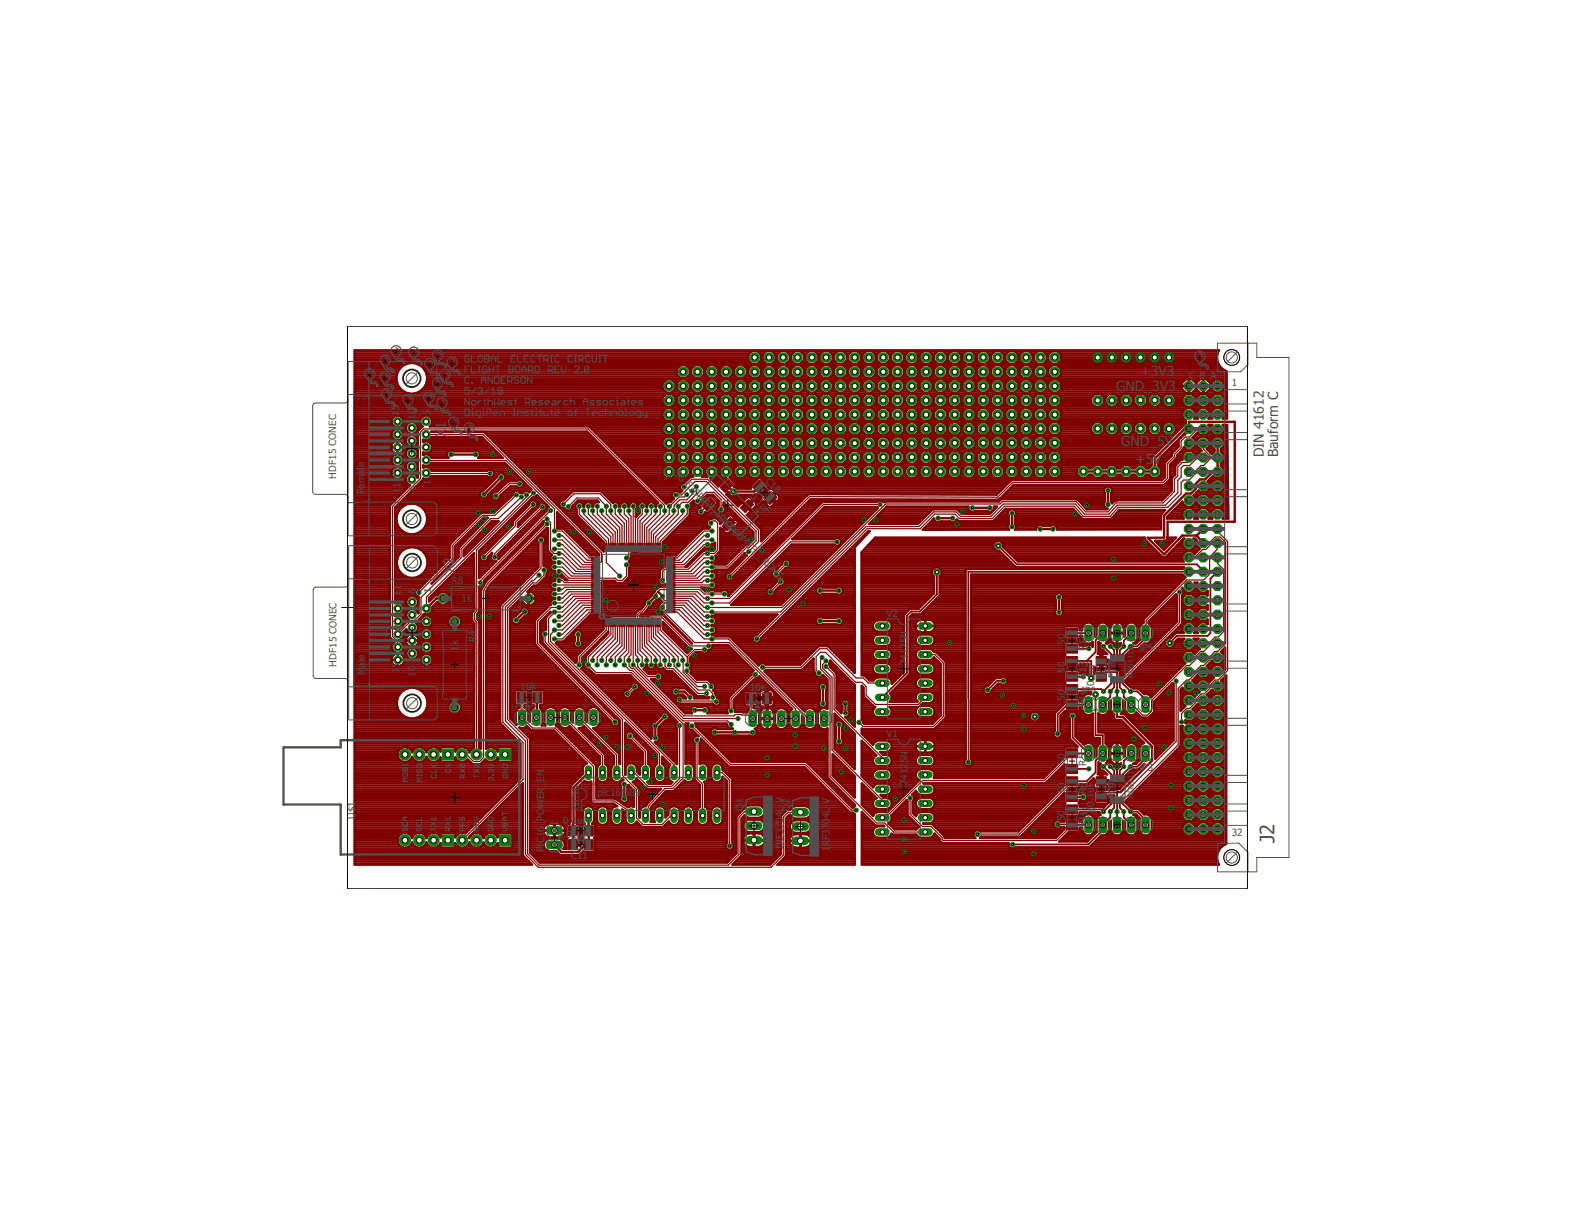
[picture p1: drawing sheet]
<svg xmlns="http://www.w3.org/2000/svg" width="279mm" height="216mm" viewBox="0 0 279 216" stroke-linecap="round" stroke-linejoin="round" font-family="sans-serif">
<defs><g id="words">
<text font-size="3.6" fill="#505050" x="226.6" y="149.8" transform="rotate(-90 226.6 149.8)">J2</text>
<g font-size="2.5" fill="#505050">
<text x="198.4" y="69.5">GND_3V3</text>
<text x="202.7" y="66.8">+3V3</text>
<text x="79.2" y="77.7" transform="rotate(-90 79.2 77.7)">X</text>
<text x="79.2" y="76.2" transform="rotate(-90 79.2 76.2)">1</text>
<text x="199.3" y="79.2">GND_5V</text>
<text x="201.8" y="82.4">+5V</text>
<text x="224.6" y="81.3" transform="rotate(-90 224.6 81.3)">DIN 41612</text>
<text x="227.2" y="81.3" transform="rotate(-90 227.2 81.3)">Bauform C</text>
<text x="80.7" y="101.8" transform="rotate(-90 80.7 101.8)">X2</text>
</g>
<g font-size="1.8" fill="#505050">
<text x="211.3" y="67.3">C B A</text>
<text x="218.9" y="68.6">1</text>
<text x="70.9" y="73.9" transform="rotate(-90 70.9 73.9)">1</text>
<text x="70.9" y="72.9" transform="rotate(-90 70.9 72.9)">5</text>
<text x="73.8" y="74.6" transform="rotate(-90 73.8 74.6)">1</text>
<text x="73.8" y="73.6" transform="rotate(-90 73.8 73.6)">0</text>
<text x="76.5" y="73.8" transform="rotate(-90 76.5 73.8)">5</text>
<text x="64.8" y="83.5" transform="rotate(-90 64.8 83.5)">l</text>
<text x="64.8" y="83.1" transform="rotate(-90 64.8 83.1)">e</text>
<text x="59.7" y="85" transform="rotate(-90 59.7 85)">HDF15 CONEC</text>
<text x="64.8" y="87.8" transform="rotate(-90 64.8 87.8)">F</text>
<text x="64.8" y="86.8" transform="rotate(-90 64.8 86.8)">e</text>
<text x="64.8" y="85.9" transform="rotate(-90 64.8 85.9)">m</text>
<text x="64.8" y="84.4" transform="rotate(-90 64.8 84.4)">a</text>
<text x="71.2" y="87.6" transform="rotate(-90 71.2 87.6)">1</text>
<text x="71.2" y="86.7" transform="rotate(-90 71.2 86.7)">1</text>
<text x="73.9" y="87.3" transform="rotate(-90 73.9 87.3)">6</text>
<text x="76.6" y="86.2" transform="rotate(-90 76.6 86.2)">1</text>
<text x="119.6" y="84.2" transform="rotate(45 119.6 84.2)">SG-636PCW_50.Y01</text>
<text x="133.2" y="88.4" transform="rotate(45 133.2 88.4)">0.1uF</text>
<text x="135.9" y="85.7" transform="rotate(45 135.9 85.7)">C18</text>
<text x="131.5" y="96" transform="rotate(45 131.5 96)">MC3__ROHS</text>
<text x="71.3" y="105.9" transform="rotate(-90 71.3 105.9)">1</text>
<text x="71.3" y="104.9" transform="rotate(-90 71.3 104.9)">1</text>
<text x="74" y="105.6" transform="rotate(-90 74 105.6)">6</text>
<text x="76.6" y="105.4" transform="rotate(-90 76.6 105.4)">1</text>
<text x="80.3" y="103.8">R8</text>
<text x="82" y="106.9">1k</text>
<text x="157.6" y="109.6">V2</text>
<text x="189.3" y="113.6" transform="rotate(-90 189.3 113.6)">0</text>
<text x="59.8" y="118.5" transform="rotate(-90 59.8 118.5)">HDF15 CONEC</text>
<text x="64.9" y="118.6" transform="rotate(-90 64.9 118.6)">a</text>
<text x="64.9" y="117.7" transform="rotate(-90 64.9 117.7)">l</text>
<text x="64.9" y="117.3" transform="rotate(-90 64.9 117.3)">e</text>
<text x="71" y="119.7" transform="rotate(-90 71 119.7)">1</text>
<text x="71" y="118.7" transform="rotate(-90 71 118.7)">5</text>
<text x="73.9" y="119.3" transform="rotate(-90 73.9 119.3)">0</text>
<text x="76.5" y="119.1" transform="rotate(-90 76.5 119.1)">5</text>
<text x="81.5" y="115.7" transform="rotate(-90 81.5 115.7)">1</text>
<text x="81.5" y="114.7" transform="rotate(-90 81.5 114.7)">k</text>
<text x="84.6" y="114.1" transform="rotate(-90 84.6 114.1)">R4</text>
<text x="161.3" y="118.2" transform="rotate(-90 161.3 118.2)">74125N</text>
<text x="189.3" y="119.5" transform="rotate(-90 189.3 119.5)">5</text>
<text x="189.3" y="118.5" transform="rotate(-90 189.3 118.5)">0</text>
<text x="189.3" y="114.5" transform="rotate(-90 189.3 114.5)">5</text>
<text x="193.1" y="118.5" transform="rotate(-90 193.1 118.5)">3</text>
<text x="193.1" y="115.6" transform="rotate(-90 193.1 115.6)">R12</text>
<text x="198.3" y="119.6" transform="rotate(-90 198.3 119.6)">C</text>
<text x="198.3" y="118.5" transform="rotate(-90 198.3 118.5)">8</text>
<text x="202.3" y="115.6">JP5</text>
<text x="64.9" y="120" transform="rotate(-90 64.9 120)">M</text>
<text x="73.9" y="120.2" transform="rotate(-90 73.9 120.2)">1</text>
<text x="91.5" y="125.7">JP</text>
<text x="92.5" y="122.7">10k</text>
<text x="93.2" y="125.7">1</text>
<text x="132.5" y="125.9">JP2</text>
<text x="133.3" y="122.8">10k</text>
<text x="189.3" y="124.5" transform="rotate(-90 189.3 124.5)">5</text>
<text x="189.3" y="123.5" transform="rotate(-90 189.3 123.5)">0</text>
<text x="192.1" y="123.4">JP6</text>
<text x="193.1" y="125.6" transform="rotate(-90 193.1 125.6)">R14</text>
<text x="193.1" y="120.6" transform="rotate(-90 193.1 120.6)">R1</text>
<text x="194.5" y="122" transform="rotate(-90 194.5 122)">0.1uF</text>
<text x="93.3" y="126.5">R7</text>
<text x="134.1" y="126.6">R3</text>
<text x="157.6" y="131">V1</text>
<text x="96.7" y="138" transform="rotate(-90 96.7 138)">N</text>
<text x="161.3" y="137.6" transform="rotate(-90 161.3 137.6)">1</text>
<text x="161.3" y="136.6" transform="rotate(-90 161.3 136.6)">2</text>
<text x="161.3" y="135.7" transform="rotate(-90 161.3 135.7)">5</text>
<text x="161.3" y="134.7" transform="rotate(-90 161.3 134.7)">N</text>
<text x="189.3" y="135.9" transform="rotate(-90 189.3 135.9)">50</text>
<text x="193.1" y="136" transform="rotate(-90 193.1 136)">R5</text>
<text x="202.3" y="137">JP3</text>
<text x="63.1" y="143.4" transform="rotate(-90 63.1 143.4)">1</text>
<text x="96.7" y="143.6" transform="rotate(-90 96.7 143.6)">W</text>
<text x="96.7" y="142" transform="rotate(-90 96.7 142)">E</text>
<text x="96.7" y="141" transform="rotate(-90 96.7 141)">R</text>
<text x="96.7" y="139.9" transform="rotate(-90 96.7 139.9)">_</text>
<text x="96.7" y="139" transform="rotate(-90 96.7 139)">E</text>
<text x="102.9" y="142.5" transform="rotate(-90 102.9 142.5)">C</text>
<text x="102.9" y="141.5" transform="rotate(-90 102.9 141.5)">1</text>
<text x="102.9" y="140.5" transform="rotate(-90 102.9 140.5)">6</text>
<text x="106.2" y="141.5">pic16f68</text>
<text x="112.9" y="141.5">9</text>
<text x="132.1" y="142.8" transform="rotate(-90 132.1 142.8)">1</text>
<text x="139.2" y="143.4" transform="rotate(-90 139.2 143.4)">-</text>
<text x="139.2" y="142.7" transform="rotate(-90 139.2 142.7)">V</text>
<text x="140.4" y="142.9" transform="rotate(-90 140.4 142.9)">2</text>
<text x="147.5" y="143.5" transform="rotate(-90 147.5 143.5)">-</text>
<text x="147.5" y="142.9" transform="rotate(-90 147.5 142.9)">V</text>
<text x="161.3" y="139.6" transform="rotate(-90 161.3 139.6)">7</text>
<text x="161.3" y="138.6" transform="rotate(-90 161.3 138.6)">4</text>
<text x="189.3" y="140.9" transform="rotate(-90 189.3 140.9)">50</text>
<text x="193.1" y="141" transform="rotate(-90 193.1 141)">R</text>
<text x="193.1" y="139.9" transform="rotate(-90 193.1 139.9)">6</text>
<text x="194.5" y="143.4" transform="rotate(-90 194.5 143.4)">0</text>
<text x="194.5" y="142.4" transform="rotate(-90 194.5 142.4)">.1u</text>
<text x="194.5" y="139.9" transform="rotate(-90 194.5 139.9)">F</text>
<text x="198.3" y="141" transform="rotate(-90 198.3 141)">C</text>
<text x="198.3" y="139.9" transform="rotate(-90 198.3 139.9)">9</text>
<text x="63.1" y="145.5" transform="rotate(-90 63.1 145.5)">U</text>
<text x="63.1" y="144.3" transform="rotate(-90 63.1 144.3)">$</text>
<text x="96.7" y="148.8" transform="rotate(-90 96.7 148.8)">1</text>
<text x="96.7" y="147.8" transform="rotate(-90 96.7 147.8)">6_</text>
<text x="96.7" y="145.9" transform="rotate(-90 96.7 145.9)">P</text>
<text x="96.7" y="144.9" transform="rotate(-90 96.7 144.9)">O</text>
<text x="99.1" y="148.8">0.01uF</text>
<text x="100.1" y="146.4">0.1uF</text>
<text x="102.9" y="144.2" transform="rotate(-90 102.9 144.2)">PI</text>
<text x="132.1" y="144" transform="rotate(-90 132.1 144)">Q</text>
<text x="139.2" y="144.3" transform="rotate(-90 139.2 144.3)">L</text>
<text x="140.4" y="144.2" transform="rotate(-90 140.4 144.2)">Q</text>
<text x="147.5" y="149.2" transform="rotate(-90 147.5 149.2)">F</text>
<text x="147.5" y="148.3" transform="rotate(-90 147.5 148.3)">3</text>
<text x="147.5" y="147.3" transform="rotate(-90 147.5 147.3)">7</text>
<text x="147.5" y="146.4" transform="rotate(-90 147.5 146.4)">0</text>
<text x="147.5" y="145.4" transform="rotate(-90 147.5 145.4)">4</text>
<text x="147.5" y="144.4" transform="rotate(-90 147.5 144.4)">L</text>
<text x="189.3" y="145.9" transform="rotate(-90 189.3 145.9)">5</text>
<text x="189.3" y="144.9" transform="rotate(-90 189.3 144.9)">0</text>
<text x="192.1" y="144.8">JP4</text>
<text x="193.1" y="147" transform="rotate(-90 193.1 147)">R11</text>
<text x="218.9" y="148.6">32</text>
<text x="96.7" y="151.5" transform="rotate(-90 96.7 151.5)">P</text>
<text x="96.7" y="150.5" transform="rotate(-90 96.7 150.5)">IC</text>
<text x="101.5" y="150.2">C10</text>
<text x="101.5" y="152.6">C11</text>
<text x="139.2" y="150.9" transform="rotate(-90 139.2 150.9)">IRF3704</text>
<text x="147.5" y="151" transform="rotate(-90 147.5 151)">I</text>
<text x="147.5" y="150.3" transform="rotate(-90 147.5 150.3)">R</text>
</g>
<g font-size="1.4" fill="#505050">
<text x="196.6" y="119.4" transform="rotate(-90 196.6 119.4)">2</text>
<text x="201.5" y="119.6" transform="rotate(-90 201.5 119.6)">DS1</text>
<text x="201.5" y="117.1" transform="rotate(-90 201.5 117.1)">1</text>
<text x="201.5" y="116.3" transform="rotate(-90 201.5 116.3)">1</text>
<text x="201.5" y="115.5" transform="rotate(-90 201.5 115.5)">8</text>
<text x="196.6" y="120.3" transform="rotate(-90 196.6 120.3)">U</text>
<text x="201.5" y="120.5" transform="rotate(-90 201.5 120.5)">A</text>
<text x="196.6" y="141.7" transform="rotate(-90 196.6 141.7)">U</text>
<text x="196.6" y="140.8" transform="rotate(-90 196.6 140.8)">1</text>
<text x="201.5" y="141.8" transform="rotate(-90 201.5 141.8)">A</text>
<text x="201.5" y="141" transform="rotate(-90 201.5 141)">DS1118</text>
</g>
</g></defs>
<g fill="#800000" stroke="#800000" stroke-width=".18">
<path d="M107.7 109.9h.2v1.5h-.2z"/>
<path d="M108.1 109.9h.2v1.5h-.2z"/>
<path d="M108.5 109.9h.2v1.5h-.2z"/>
<path d="M108.8 109.9h.3v1.5h-.3z"/>
<path d="M109.2 109.9h.3v1.5h-.3z"/>
<path d="M109.6 109.9h.3v1.5h-.3z"/>
<path d="M110 109.9h.3v1.5h-.3z"/>
<path d="M110.4 109.9h.3v1.5h-.3z"/>
<path d="M110.8 109.9h.3v1.5h-.3z"/>
<path d="M111.3 109.9h.2v1.5h-.2z"/>
<path d="M111.7 109.9h.2v1.5h-.2z"/>
<path d="M112.1 109.9h.2v1.5h-.2z"/>
<path d="M112.4 109.9h.2v1.5h-.2z"/>
<path d="M112.8 109.9h.3v1.5h-.3z"/>
<path d="M113.2 109.9h.3v1.5h-.3z"/>
<path d="M113.6 109.9h.3v1.5h-.3z"/>
<path d="M114 109.9h.3v1.5h-.3z"/>
<path d="M114.4 109.9h.3v1.5h-.3z"/>
<path d="M114.9 109.9h.2v1.5h-.2z"/>
<path d="M115.3 109.9h.2v1.5h-.2z"/>
<path d="M115.7 109.9h.2v1.5h-.2z"/>
<path d="M116 109.9h.2v1.5h-.2z"/>
<path d="M116.4 109.9h.2v1.5h-.2z"/>
<path d="M116.8 109.9h.3v1.5h-.3z"/>
<path d="M117.2 109.9h.3v1.5h-.3z"/>
<path d="M118.5 108.6h1.5v.3h-1.5z"/>
<path d="M118.5 108.2h1.5v.3h-1.5z"/>
<path d="M118.5 107.8h1.5v.3h-1.5z"/>
<path d="M118.5 107.4h1.5v.3h-1.5z"/>
<path d="M118.5 107h1.5v.3h-1.5z"/>
<path d="M118.5 106.6h1.5v.2h-1.5z"/>
<path d="M118.5 106.2h1.5v.2h-1.5z"/>
<path d="M118.5 105.9h1.5v.2h-1.5z"/>
<path d="M118.5 105.5h1.5v.2h-1.5z"/>
<path d="M118.5 105.1h1.5v.2h-1.5z"/>
<path d="M118.5 104.6h1.5v.3h-1.5z"/>
<path d="M118.5 104.2h1.5v.3h-1.5z"/>
<path d="M118.5 103.8h1.5v.3h-1.5z"/>
<path d="M118.5 103.4h1.5v.3h-1.5z"/>
<path d="M118.5 103h1.5v.3h-1.5z"/>
<path d="M118.5 102.6h1.5v.2h-1.5z"/>
<path d="M118.5 102.3h1.5v.2h-1.5z"/>
<path d="M118.5 101.9h1.5v.2h-1.5z"/>
<path d="M118.5 101.5h1.5v.2h-1.5z"/>
<path d="M118.5 101h1.5v.3h-1.5z"/>
<path d="M118.5 100.6h1.5v.3h-1.5z"/>
<path d="M118.5 100.2h1.5v.3h-1.5z"/>
<path d="M118.5 99.8h1.5v.3h-1.5z"/>
<path d="M118.5 99.4h1.5v.3h-1.5z"/>
<path d="M118.5 99h1.5v.3h-1.5z"/>
<path d="M117.2 96.5h.3v1.5h-.3z"/>
<path d="M116.8 96.5h.3v1.5h-.3z"/>
<path d="M116.4 96.5h.2v1.5h-.2z"/>
<path d="M116 96.5h.2v1.5h-.2z"/>
<path d="M115.7 96.5h.2v1.5h-.2z"/>
<path d="M115.3 96.5h.2v1.5h-.2z"/>
<path d="M114.9 96.5h.2v1.5h-.2z"/>
<path d="M114.4 96.5h.3v1.5h-.3z"/>
<path d="M114 96.5h.3v1.5h-.3z"/>
<path d="M113.6 96.5h.3v1.5h-.3z"/>
<path d="M113.2 96.5h.3v1.5h-.3z"/>
<path d="M112.8 96.5h.3v1.5h-.3z"/>
<path d="M112.4 96.5h.2v1.5h-.2z"/>
<path d="M112.1 96.5h.2v1.5h-.2z"/>
<path d="M111.7 96.5h.2v1.5h-.2z"/>
<path d="M111.3 96.5h.2v1.5h-.2z"/>
<path d="M110.8 96.5h.3v1.5h-.3z"/>
<path d="M110.4 96.5h.3v1.5h-.3z"/>
<path d="M110 96.5h.3v1.5h-.3z"/>
<path d="M109.6 96.5h.3v1.5h-.3z"/>
<path d="M109.2 96.5h.3v1.5h-.3z"/>
<path d="M108.8 96.5h.3v1.5h-.3z"/>
<path d="M108.5 96.5h.2v1.5h-.2z"/>
<path d="M108.1 96.5h.2v1.5h-.2z"/>
<path d="M107.7 96.5h.2v1.5h-.2z"/>
<path d="M105.1 99h1.5v.3h-1.5z"/>
<path d="M105.1 99.4h1.5v.3h-1.5z"/>
<path d="M105.1 99.8h1.5v.3h-1.5z"/>
<path d="M105.1 100.2h1.5v.3h-1.5z"/>
<path d="M105.1 100.6h1.5v.3h-1.5z"/>
<path d="M105.1 101h1.5v.3h-1.5z"/>
<path d="M105.1 101.5h1.5v.2h-1.5z"/>
<path d="M105.1 101.9h1.5v.2h-1.5z"/>
<path d="M105.1 102.3h1.5v.2h-1.5z"/>
<path d="M105.1 102.6h1.5v.2h-1.5z"/>
<path d="M105.1 103h1.5v.3h-1.5z"/>
<path d="M105.1 103.4h1.5v.3h-1.5z"/>
<path d="M105.1 103.8h1.5v.3h-1.5z"/>
<path d="M105.1 104.2h1.5v.3h-1.5z"/>
<path d="M105.1 104.6h1.5v.3h-1.5z"/>
<path d="M105.1 105.1h1.5v.2h-1.5z"/>
<path d="M105.1 105.5h1.5v.2h-1.5z"/>
<path d="M105.1 105.9h1.5v.2h-1.5z"/>
<path d="M105.1 106.2h1.5v.2h-1.5z"/>
<path d="M105.1 106.6h1.5v.2h-1.5z"/>
<path d="M105.1 107h1.5v.3h-1.5z"/>
<path d="M105.1 107.4h1.5v.3h-1.5z"/>
<path d="M105.1 107.8h1.5v.3h-1.5z"/>
<path d="M105.1 108.2h1.5v.3h-1.5z"/>
<path d="M105.1 108.6h1.5v.3h-1.5z"/>
<path d="M197.4 141.8h.3v1h-.3z"/>
<path d="M197.9 141.8h.3v1h-.3z"/>
<path d="M198.4 141.8h.3v1h-.3z"/>
<path d="M198.9 141.8h.3v1h-.3z"/>
<path d="M199.4 141.8h.3v1h-.3z"/>
<path d="M199.4 137.7h.3v1h-.3z"/>
<path d="M198.9 137.7h.3v1h-.3z"/>
<path d="M198.4 137.7h.3v1h-.3z"/>
<path d="M197.9 137.7h.3v1h-.3z"/>
<path d="M197.4 137.7h.3v1h-.3z"/>
<path d="M197.4 120.4h.3v1h-.3z"/>
<path d="M197.9 120.4h.3v1h-.3z"/>
<path d="M198.4 120.4h.3v1h-.3z"/>
<path d="M198.9 120.4h.3v1h-.3z"/>
<path d="M199.4 120.4h.3v1h-.3z"/>
<path d="M199.4 116.3h.3v1h-.3z"/>
<path d="M198.9 116.3h.3v1h-.3z"/>
<path d="M198.4 116.3h.3v1h-.3z"/>
<path d="M197.9 116.3h.3v1h-.3z"/>
<path d="M197.4 116.3h.3v1h-.3z"/>
<path d="M135.5 123.1h1.6v2h-1.6z"/>
<path d="M132.7 123.1h1.6v2h-1.6z"/>
<path d="M194.8 116.6h1.8v1.7h-1.8z"/>
<path d="M194.8 119.4h1.8v1.7h-1.8z"/>
<path d="M194.8 138h1.8v1.6h-1.8z"/>
<path d="M194.8 140.8h1.8v1.6h-1.8z"/>
<path d="M103.8 146.7h1.7v1.8h-1.7z"/>
<path d="M101 146.7h1.6v1.8h-1.6z"/>
<path d="M103.8 149.2h1.7v1.8h-1.7z"/>
<path d="M101 149.2h1.6v1.8h-1.6z"/>
<path d="M94.7 122.9h1.6v2h-1.6z"/>
<path d="M91.9 122.9h1.6v2h-1.6z"/>
<path d="M189.5 133h2v1.6h-2z"/>
<path d="M189.5 135.8h2v1.6h-2z"/>
<path d="M189.5 138h2v1.6h-2z"/>
<path d="M189.5 140.8h2v1.6h-2z"/>
<path d="M189.5 143h2v1.6h-2z"/>
<path d="M189.5 145.8h2v1.6h-2z"/>
<path d="M189.5 111.6h2v1.6h-2z"/>
<path d="M189.5 114.4h2v1.7h-2z"/>
<path d="M189.5 116.6h2v1.7h-2z"/>
<path d="M189.5 119.4h2v1.7h-2z"/>
<path d="M189.5 121.6h2v1.7h-2z"/>
<path d="M189.5 124.4h2v1.6h-2z"/>
<path d="M131.6 90.2l1.5-1.5 .9 .9-1.5 1.5z"/>
<path d="M129.5 85.1l.9 1-1.5 1.4-.9-.9z"/>
<path d="M124.7 89.9l1.5-1.5 .9 .9-1.5 1.5z"/>
<path d="M129.8 92l.9 .9-1.5 1.5-.9-.9z"/>
<path d="M133.7 86.6l1.3-1.3 1.1 1.1-1.2 1.3z"/>
<path d="M135.7 88.5l1.3-1.2 1.1 1.1-1.3 1.3z"/>
</g>
<g fill="none" stroke="#800000" stroke-width=".21">
<path d="M75.7 77.2h10.2l21 21.1v1.5l-.2 .1h-2.8l-4-4h-1.3M213.8 78.8l.1 1.1 1.1 1v.7l-1.1 1.1h-.4l-1.1 1.1v.4l-1.1 1.1h-.9l-.5 .5v2l-2.4 2.3h-8.8l-1.4 1.7h-4.8l-1.6-1.8h-12.4l-2.2 2.2h-5.8l-.8-.8h-3.6l-2.6 2.6-9.4-.1-19.6 19.6M213.9 76.2h-1l-1.5 1.5h-.7l-.8 .7v1.2l-1.2 1.2v.4l-1.2 1.2v2.6l-.8 .8h-26.8l-2.6 2.5-33.4-.1-14.2 14.2M75.7 81.8h14.2l8.7 8.6v4h1.3l4.9 4.7h1.1M75.7 84.1h11.4M91.8 87.9l-3.8 3.7h-2.2l-5.4 5.4v2.4l-5.9 5.9M92.4 86h-1.8l-2.5 2.2M92.7 88.3l-4.1 3.9h-1.4l-5.2 5.4v1.5l-7.2 7.1v2.9l-1.1 1.2h-.6l-2.4 2.4M93.6 87.9v.4l-17.8 17.8v2M94.8 89.6l-3.2 3.2v.7l-5.6 5.5M94.8 87.6l-10.1 10.1 .1 10.8-.5 .4v1.3l.5 .4-.1 23.5M96.2 95.9v5l-6.8 6.9v20.5l3.6 3.6v6.6l-10.9 10.8"/>
<path d="M96.4 90l-8.5 8.4v.6M97.2 92.2l.7 .6v4.9l.6 .7h1.4l2.9 2.8h3.1M97.2 93.1l-10.5 10.5-.7 1.3-.1 29.7-.7 .7h-1l-1.2-1.1-.9-.1M97.9 90.7l-12.6 12.6 .1 .2M98.6 97.6h1.3l3.2 3.2h2.9M98.6 99.1h1.3l2.5 2.5h3.5M99.4 95.2h.5l4.5 4.3h1.5M99.4 99.9h.5l2.1 2.1h3.9M99.4 96.8h.5l3.6 3.6h2.5M100.1 89.6l1.9-1.9h4.7l1.9 1.9v1.8l2 2v4.2M101 90l1.5-1.5h3.9l1.4 1.5v1.4l2.4 2.3v3.9M103 90v1.4l4.8 4.8v3.7l2.4 2.5"/>
<path d="M103.8 90.8v.6l4.4 4.4v1.5M104.6 90v1.4l4 4v2.2M105.3 90.8v.6l3.6 3.6v2.6M106.2 90v1.4l3.1 3.2v3M107 90.8v.6l2.7 2.7v3.5M109.3 90v1.4l1.7 1.6v4.6M110.2 90.8v.6l1.2 1.2v5.1M111 90v1.4l.8 .8v6.6l-.4 .3M111.8 90.8v.6l.4 .4v5.5M112.5 90v7.3M113.3 90.8v.6l-.4 .4v6.6h4.9l.4-.4v-.8M114.2 90v1.4l-.9 .8v5.4"/>
<path d="M115 90.8v.6l-1.3 1.2v5M115.4 97.3v-3.2l2.8-2.7-.1-1.6-13.6-13.6h-29.2l-.6 .6v8.2l-4.9 5v23.1l.9 .9v1M115.8 90v1.4l-1.6 1.6v4.6M116.5 90.8v.6l-1.9 2v4.2M117.3 90v1.4l-2.3 2.3v3.6M120.2 87.9h.9l2.4-2.3h2l8.9 8.8v1.7l-1.2 1.1h-.5l-3.5 3.6h-4l-1.7 1.6h-4.2M121.3 90.8v.6l-4.4 4.4v1.5M121.6 86.6l1.4-1.4h2.8l9 9v2l-1.8 1.8M122.1 87.9l-.4 .4h-1l-1.7 1.7v1.4l-3.2 3.2v2.7M122.2 90v1.4l-4.9 4.8v1.1M123 87.3v.6l-.9 .9h-1.3l-1 1v1.6l-3.7 3.6v2.3M123.8 86.5v1.3l-1.5 1.5h-1l-.8 .7v1.4l-4 4v1.9"/>
<path d="M124 89l1.5-1.5h1.4l1.3 1.3v1.7M125.8 95.2h-.6l-4.4 4.3h-1.5M125.8 99.9h-.6l-2.1 2.1h-3.7M125.8 96.8h-.6l-3.6 3.6h-2.3M125.9 89.6l-1.3 1.3M126.3 93l.4-.4h.4l.5 .4v4.7l-.6 .7h-1.8l-2.9 2.8h-4.1l-.4 .4v1.5M126.6 97.6h-1.4l-3.3 3.2h-3.7l-.6-.9M126.6 94.4h-1.4l-4.8 4.7h-1.1M126.6 99.1h-1.4l-2.5 2.5h-3.3M126.6 95.9h-1.4l-4 4h-1.8M148.8 96.3h-8.3l-10.9 10.8h-4.4l-1.7-1.5h-4.2M153.4 94.1l-14.7 14.7h-13.5l-2.5-2.5h-3.4"/>
<path d="M153.4 94.1h.1M156.4 89.7h-10.1l-16.7 16.6h-4.4l-1.2-1.1h-4.7M211.3 99.1h1l1.4-1.5h.6l1-.9v-.6l.7-.7h.9l.9 1v17.9l-1.4 1.5h-.4l-1 1v.4l-1.1 1.1h-.4l-1.1 1v.5l-1.1 1h-.4l-1.5 1.5v10.1l-9.9 9.9M211.3 81.3v.7l-.2 .2h-1l-.8 .8v1.6l-.6 .6v2.2l-2 2h-8.4l-1.4 1.6h-4l-1.6-1.8h-13.2l-.4 .4h-20.4l-18.3 18.3h-13.8l-2.1-1.9h-3.8M213.8 81.3h-.9l-1.5 1.4h-1l-.5 .5v1.6l-.6 .6v2.2l-2.2 2.2h-8.6l-1.4 1.6h-4.4l-1.6-1.8h-12.8l-2.2 2.2h-5.4l-.8-.8h-4l-2.6 2.6h-9.4l-.5 .5M216.4 94v.4l1.8 1.8v22.9l-1.7 1.7h-.5l-1 1v.5l-1 1h-.5l-1.1 1.1v.5l-1 1h-.5l-.9 .9v1.5M216.4 96.5l-.1 1.1-1.3 1.4v3l-1.1 1.1h-3l-7.2 7.2v2.1l-.1 .1M216.4 99.1h.1M216.4 99.1v1l1.1 1.1v11l-1 1h-.5l-1 1v.5l-1.1 1.1h-.5l-1 1v.5l-1 1h-.5l-6.2 6.2v1.8l-.7 .8h-.9l-1.9-1.9h-.1M95.8 102.2l-1 1h-.3l-4.7 4.7v20.2l3.6 3.6v20.1l2.3 2.3h41.4l2.1-2.1v-6.8l.9-.9h2.2M96.7 101.3v.9l-1.4 1.4h-.6l-4.5 4.4v19.8l3.6 3.6v20.3l2 2h33.6l1.9-1.9v-6.6l1.1-1h1.6M96.9 112.6v1.5l13.7 13.7v10l2.5 2.5v5.1l1.2 1.1h3.4l1.5-1.5 .6-.1"/>
<path d="M98.6 100.8h1.3l1.7 1.6h4.3M98.6 102.4h1.3l.9 .7h6.2l1.2 1.3-.5 2.3 .5 .7v5l-4.4 4.4v.5M98.6 103.9h7.4M99.4 103.1h.5l.5 .4h5.6M105.9 106.3h-3.5l-2.5 2.5h-1.3l-1.1 1.1v4.3l19.7 19.7 .1 3.4M105.9 108.8h-1.1l-4.9 4.7h-1.3M105.9 107.9h-2l-4 4.1h-1.3l-.7 .8v1.2l21.9 21.9v1.4M105.9 108.4h-1.5l-4.5 4.4h-.5M105.9 106h-3.9l-2.1 1.9h-1.9l-2.5 2.4v4l13.8 14M106 104.4h-5.6l-.5 .4h-.5M106 104.8h-5.2l-.9 .8h-1.3M106 106.7h-3.2l-2.9 2.9h-.5"/>
<path d="M106 105.6h-4.4l-1.7 1.5h-1.3M106 107.1h-2.9l-3.2 3.2h-1.3M106 105.2h-4.8l-1.3 1.1h-.5M106 107.5h-2.5l-3.6 3.6h-.5M107.8 110.6v1.4l-4.8 4.8v1.4M108.6 110.6v2.2l-4 4v1.4l1.3 1.3h6.3l9.2 9.2v9.5l-1.9 1.9h-1.3l-2.8 3-.7 1.8M108.9 110.6v2.6l-3.6 3.6v.5M109.3 110.6v2.9l-3.1 3.3v1.4M109.7 110.6v3.3l-2.7 2.9v.5M110.2 110.6v3.7l-2.4 2.5v1.4M110.6 110.6v4.1l-2 2.1v.5M111 110.6v4.5l-1.7 1.7v1.4"/>
<path d="M111.4 100.4v2l-.8 .7h-.9l-.4-.4h-8.1l-1.3-1.1h-.5M111.4 110.6v4.9l-1.2 1.3v.5M111.8 110.6v5.4l-.8 .8v1.4l1 .9h.4l9 9h7.9l.6 .6M112.2 110.6v5.8l-.4 .4v1.5l.4 .5h.4l8.9 8.9h9.7M112.5 110.6v7.6l9.1 9h8.9l.2-.2h1l.1 .1h1.6l.4 .6-.3-.3v-3.3M112.9 110.6v5.8l.4 .4v1.7l1.8 1.7h1.9M114.2 110.6v4.5l1.6 1.7v1.4M114.6 110.6v4.1l1.9 2.1v.5M115 110.6v3.7l2.3 2.5v1.4M115.4 110.6v3.3l2.8 2.9v1.6l.4 .4h1.1l4.4 4.4h1.5M115.4 107.1l-1.2 1.7h-.5l-.4 .4v6.8l.9 .8v1.4M115.8 110.6v2.9l3.2 3.3v1.4"/>
<path d="M115.8 111.5v.1M115.8 110.6l-.1-.8 .2-.2h1.7l5.1 5.2h3.2M116.1 110.6v2.6l3.7 3.6v1.5l4.3 4.3h1.9l.7 .7v.6M116.5 110.6v2.2l4 4v1.4M116.9 108.8l-.4 .4h-2.3l-.5 .4v5.9l1.3 1.3v.5M116.9 110.6v1.8l4.4 4.4 .1 2.6 2.6 2.6h1.2h-.1M117.3 110.6v1.4l4.9 4.8M117.8 106v.3l.4 .4h4.1l2.9 2.9h.6M117.8 107.9v-.4l.4-.4h3.7l3.3 3.2h1.4M119.1 107.9h2.1l4 4.1h1.4M119.1 107.5h2.5l3.6 3.6h.6M119.3 108.8h1.1l4.8 4.7h4.3l14.1 14.2h.4"/>
<path d="M119.4 103.9h7.2M122.1 119.2v.4l1.6 1.6h1.9l.8 .8M122.2 116.8v1.4M125.2 115.4h-1.8l-1.2 1.4M125.8 103.1h-.6l-.4 .4h-5.4M125.8 101.6h-.6l-1.2 1.1h-4.7M125.8 112.8h-.6l-4.4-4.4-2.3-.1-.3 .3v.3l5.2 5.3h6.2l11.8 11.8v1.7M126.6 102.4h-1.4l-.8 .7h-5M128.8 105.6h-3.6l-.8-.8h-7.1l-.8 .8v.4M128.9 103.1l-1.6 1.7h-2.1l-.4-.4h-8.3M134.3 119.8l-4.4 4.4v2.1M135.5 118.6h6.9l3.3-3.3h1.3l5.2 5.2h1.2l.9 .9h2.5"/>
<path d="M138.7 103.4l-1.8 1.8M139.7 100.2l-1.8 1.8M145.6 119.6l-.5-.5v-2.4l.7-.8h.9l5.3 5.3h1.2l.7 .8v1.5l1.7 1.7h7.6l1.2-1.3M146.1 116.8l-.3 .3v1.8l1.7 1.7v17.4l8.3 8.2h1.4l1.6 1.6h5.6M146.8 118.4l1.5 1.5v6.2l8.5 8.5v.5M146.8 117.5l-.6 .6v.6l1.7 1.7v12.9l8.9 8.9v.6M164.4 116.3h1.8l1.5 1.5v9.5l-1.8 1.8h-12.5l-.7-.7M209.7 105.2v5.4l-10.2 10.1v.2M92.7 123.9l.1 3.6M92.8 127.5h.1M92.8 127.5l1.9 1.9h4l6.8 6.8 .1 6.1h3.6l3 2.1v.5M100.4 127.5l6.7 6.8v3"/>
<path d="M103 127.5l6.6 6.7v3.1M112 130.7l2.7 2.8v3.8M112.8 122l-1.3 1.3M120.8 124.3l.2 .3h6.2l.1 .1M120.8 128.9v9.4l-.6 .7-.8 .7h-4.3l-2.3-2.3-.6-.1M123 129l6.8 6.8h13.4l8.1 8.2h.9M123.9 131.5v6.8l1 1v5.6M127.4 137.3h1l1.3 1.3v11.7M133.5 124.1h.1M172.1 124v11.5M190.5 125.2v.2M190.5 133.8l-4.8 4.9h-21.7l-6.6 6.6h-.6"/>
<path d="M190.5 138.8l-9.3 9.4-7.4 .1M209 121v10.8l-9.9 9.9-.1 .6M161.8 141.8v2.9l2.2 2.2h1.5l1.9 1.9v.4l.2 .2h20.2l2.7-2.8"/>
</g>
<g fill="none" stroke="#800000" stroke-width=".42">
<path d="M63 69.9h9.8M63 64.7h9.2M63 79.7h6.5M63 79.3h6.5M63 78.9h6.6M63 78.5h7M63 78.2h7.2M63 77.8h6.7M63 77.4h6.6M63 77h6.6M63 76.7h6.7M63 76.3h7.1"/>
<path d="M63 75.9h7.3M63 75.5h6.8M63 75.2h6.6M63 74.8h6.6M63 74.4h6.7M63 74h7M63 73.7h54.8M63 73.3h54.8M63 72.9h55M63 72.6h55.4M63 72.2h55.3M63 71.8h54.9"/>
<path d="M63 71.4h54.8M63 71.1h54.8M63 70.7h54.8M63 70.3h55.1M63 69.6h8.8M63 69.2h8.3M63 68.8h8M63 68.4h7.7M63 68.1h7.6M63 67.7h7.5M63 67.3h7.5M63 66.9h7.5"/>
<path d="M63 66.5h7.5M63 66.2h7.7M63 65.8h7.9M63 65.4h8.1M63 65.1h8.5M63 64.3h70.3M63 63.9h70M63 63.6h70M63 63.2h70M63 62.8h70.2M63 62.4h70.6M69.5 79.5h2.3"/>
<path d="M69.7 77.8a1.08 1.08 0 0 0 1.8 0M70.1 76.3a1.07 1.07 0 0 0-.4 1.5M70.1 76.3l.3-.2 .8 .2M70.6 78.3v2.3M70.6 79.7h.1M70.6 79.3h.1M70.6 78.9h.1M70.6 78.5h.1M70.7 66.2a2.75 2.75 0 0 0 2.5 3.8 2.75 2.75 0 0 0 2.5-3.8M70.7 78.3v2.3M71 75.9h1.1M71.1 78.2h1"/>
<path d="M71.2 76.3a1.04 1.04 0 0 1 .3 1.5M71.2 76.3h.9M71.3 74h3.8M71.3 78.5h.8M71.5 65a2.81 2.81 0 0 1 3.4 0M71.5 65l-.5 .6-.3 .6M71.5 75.5h.8M71.5 77.8h.8M71.6 76.7h.7M71.6 74.4h3.2M71.7 78.9h.6M71.7 75.2h.9"/>
<path d="M71.7 77.4h.9M71.7 77h1.1M71.7 74.8h3M71.8 79.7h.9M71.8 79.3h.9M72.1 78.5a1.08 1.08 0 0 1 1.1-1.2 1.08 1.08 0 0 1 1.1 1.2M72.1 78.5l.2 .4M72.3 76.6a1.08 1.08 0 0 0 1.8 0M73.6 77h.7M73.6 69.9h144.4M73.6 79.7h.7M73.7 79.3h.6"/>
<path d="M73.7 77.4h.6M73.8 75.2a1.08 1.08 0 0 0-1.4 .1 1.08 1.08 0 0 0-.1 1.3M73.8 75.2a1.04 1.04 0 0 1 .3 1.4M73.8 75.2h.9M74.1 76.7h.2M74.1 78.9h.2M74.1 77.8h.2M74.1 75.5h.8M74.2 64.7h142.4M74.2 76.3h.4M74.3 78.5a1.08 1.08 0 0 1-.9 .9 1.08 1.08 0 0 1-1.1-.5M74.3 78.5h.1"/>
<path d="M74.3 78.2h.1M74.3 75.9h.6M74.6 69.6h43.6M74.9 65l.5 .6 .3 .6M74.9 65.1h45.9M75.1 75.8h.1M75.1 75.8l-.8 .8-.1 8.3a1.07 1.07 0 0 0-1.8-.5 1.07 1.07 0 0 0 .5 1.8l-3.6 3.6v23.5l.8 .8a1.08 1.08 0 0 0-.2 1.6 1.08 1.08 0 0 0 1.7-.1 1.08 1.08 0 0 0-.5-1.6l-.1-.3a1 1 0 0 0 .7-1.4l.5-.5 .5 .6 .3 .2M75.1 69.2h42.8M75.1 75.8a1.08 1.08 0 0 1-.2-1.6 1.08 1.08 0 0 1 1.6 0 1.08 1.08 0 0 1-.1 1.6h28.3l13.7 13.7 .3-.3h.4l.7-.6a.72 .72 0 0 1-.3-1.1M75.2 78.5a1.07 1.07 0 0 1 1.6 .8M75.2 78.5h.1M75.2 78.2h.1"/>
<path d="M75.2 65.4h45.2M75.4 68.8h42.4M75.5 65.8h44.8M75.6 68.4h42.2M75.7 66.2h44.6M75.8 68.1h42M75.8 66.5h44.5M75.9 67.7h42.3M75.9 67.3h142.1M75.9 66.9h44.8M76.2 78.2h10M76.2 78.5h10.3"/>
<path d="M76.4 74h41.4M76.6 75.5h41.3M76.6 77.8a1.05 1.05 0 0 1-1.4 .3v.4M76.6 77.8l.1-.1h9l3.7 3.7h-4.4l.3-.3v-.6l-.4-.5M76.6 77.8h9.2M76.6 78.9h10.3M76.7 74.4h41.3M76.8 75.2h41.5M76.8 79.3a1.08 1.08 0 0 1-.4 1 1.08 1.08 0 0 1-1.2 .1M76.8 79.7h10.9M76.8 79.3h10.5M76.8 74.8h41.6"/>
<path d="M86.3 77h18.4M86.7 77.4h18.4M87.1 77.8h18.3M87.5 78.2h18.3M87.8 78.5h18.4M88.2 78.9h18.4M88.6 79.3h18.3M89 79.7h18.3M104.9 75.9h12.9M105.2 76.3h12.6M105.6 76.7h12.2M106 77h12.1"/>
<path d="M106.3 77.4h102.3M106.7 77.8h11.5M107.1 78.2h10.8M107.5 78.5h10.3M107.8 78.9h10M108.2 79.3h9.6M108.6 79.7h9.6M119.4 72.6h1.5M119.4 74.8h1.5M119.5 75.2h1.4M119.5 72.2h1.3M119.6 77.8h1.2"/>
<path d="M119.6 69.6h1.2M119.6 67.7h1.1M119.6 79.7h1.1M119.7 70.3h.9M119.7 77h.9M119.8 74.4h.7M119.8 72.9h.8M119.9 75.5h.6M119.9 71.8h.6M120 78.2h.4M120 69.2h.4M120 79.3h.3"/>
<path d="M120 68.1h.4M120.1 78.9h.2M120.1 78.5h.2M120.1 76.7h.2M120.1 76.3h.2M120.1 75.9h.2M120.1 74h.2M120.1 73.7h.2M120.1 73.3h.2M120.1 71.4h.2M120.1 71.1h.2M120.1 70.7h.2"/>
<path d="M120.1 68.8h.2M120.1 68.4h.2M121.9 72.6h1.6M122 74.8h1.5M122 75.2h1.4M122 72.2h1.4M122.1 65.1h1.2M122.1 77.8h1.2M122.1 69.6h1.2M122.2 67.7h1.1M122.2 79.7h1.1M122.2 66.9h1"/>
<path d="M122.2 77h1M122.2 70.3h1M122.3 74.4h.8M122.3 72.9h.8M122.4 75.5h.6M122.4 71.8h.6M122.4 65.4h.6M122.5 78.2h.4M122.5 69.2h.4M122.5 79.3h.4M122.5 68.1h.4M122.6 66.5h.3"/>
<path d="M122.6 78.9h.2M122.6 78.5h.2M122.6 76.7h.2M122.6 76.3h.2M122.6 75.9h.2M122.6 74h.2M122.6 73.7h.2M122.6 73.3h.2M122.6 71.4h.2M122.6 71.1h.2M122.6 70.7h.2M122.6 68.8h.2"/>
<path d="M122.6 68.4h.2M122.6 66.2h.2M122.6 65.8h.2M124.5 72.6h1.5M124.5 74.8h1.5M124.6 75.2h1.3M124.6 72.2h1.3M124.6 65.1h1.3M124.7 77.8h1.2M124.7 69.6h1.1M124.7 67.7h1.1M124.7 79.7h1.1"/>
<path d="M124.7 66.9h1.1M124.8 77h.9M124.8 70.3h.9M124.9 74.4h.7M124.9 72.9h.7M124.9 75.5h.7M124.9 71.8h.6M125 65.4h.5M125 78.2h.5M125 69.2h.5M125.1 79.3h.3M125.1 68.1h.3"/>
<path d="M125.1 66.5h.3M125.1 78.9h.3M125.1 78.5h.3M125.1 76.7h.3M125.1 76.3h.3M125.1 75.9h.3M125.1 74h.3M125.1 73.7h.3M125.1 73.3h.3M125.1 71.4h.3M125.1 71.1h.3M125.1 70.7h.3"/>
<path d="M125.1 68.8h.3M125.1 68.4h.3M125.1 66.2h.3M125.1 65.8h.3M125.4 66.5v-.9l.6-.7h1l.7 .7v.9M125.4 66.5l.6 .7h1l.7-.7M127 72.6h1.5M127 74.8h1.5M127.1 75.2h1.4M127.1 72.2h1.4M127.1 65.1h1.3M127.2 77.8h1.2"/>
<path d="M127.2 69.6h1.2M127.2 67.7h1.1M127.3 79.7h1M127.3 66.9h1M127.3 77h.9M127.3 70.3h1M127.4 74.4h.8M127.4 72.9h.8M127.5 75.5h.6M127.5 71.8h.6M127.5 65.4h.6M127.6 78.2h.4"/>
<path d="M127.6 69.2h.4M127.6 79.3h.4M127.6 68.1h.4M127.7 66.5h.2M127.7 78.9h.2M127.7 78.5h.2M127.7 76.7h.2M127.7 76.3h.2M127.7 75.9h.2M127.7 74h.2M127.7 73.7h.2M127.7 73.3h.2"/>
<path d="M127.7 71.4h.2M127.7 71.1h.2M127.7 70.7h.2M127.7 68.8h.2M127.7 68.4h.2M127.7 66.2h.2M127.7 65.8h.2M129.6 72.6h1.5M129.6 74.8h1.5M129.6 75.2h1.4M129.7 72.2h1.3M129.7 65.1h1.3"/>
<path d="M129.7 77.8h1.2M129.7 69.6h1.2M129.8 67.7h1.1M129.8 79.7h1.1M129.8 66.9h1M129.9 77h.9M129.9 70.3h.9M129.9 74.4h.8M129.9 72.9h.8M130 75.5h.6M130 71.8h.6M130.1 65.4h.5"/>
<path d="M130.1 78.2h.5M130.1 69.2h.4M130.2 79.3h.3M130.2 68.1h.3M130.2 66.5h.3M130.2 78.9h.3M130.2 78.5h.3M130.2 76.7h.3M130.2 76.3h.3M130.2 75.9h.3M130.2 74h.3M130.2 73.7h.3"/>
<path d="M130.2 73.3h.3M130.2 71.4h.3M130.2 71.1h.3M130.2 70.7h.3M130.2 68.8h.3M130.2 68.4h.3M130.2 66.2h.3M130.2 65.8h.3M132.1 72.6h1.5M132.1 74.8h1.5M132.2 75.2h1.3M132.2 72.2h1.3"/>
<path d="M132.2 65.1h1.3M132.3 77.8h1.2M132.3 69.6h1.2M132.3 79.7h1.1M132.3 67.7h1.1M132.4 66.9h1M132.4 77h.9M132.4 70.3h.9M132.5 74.4h.7M132.5 72.9h.8M132.6 75.5h.6M132.6 71.8h.6"/>
<path d="M132.6 65.4h.5M132.7 78.2h.4M132.7 69.2h.4M132.7 79.3h.3M132.7 68.1h.4M132.7 66.5h.3M132.8 78.9h.2M132.8 78.5h.2M132.8 76.7h.2M132.8 76.3h.2M132.8 75.9h.2M132.8 74h.2"/>
<path d="M132.8 73.7h.2M132.8 73.3h.2M132.8 71.4h.2M132.8 71.1h.2M132.8 70.7h.2M132.8 68.8h.2M132.8 68.4h.2M132.8 66.2h.2M132.8 65.8h.2M133.7 64.7l-.7-.7v-1l.7-.6h.9l.7 .6v1l-.7 .7M134.6 72.6h1.6M134.7 74.8h1.5"/>
<path d="M134.7 62.4h1.4M134.7 75.2h1.4M134.7 72.2h1.4M134.8 65.1h1.2M134.8 77.8h1.2M134.8 69.6h1.2M134.9 79.7h1.1M134.9 67.7h1.1M134.9 66.9h1M134.9 77h1M134.9 70.3h1M135 64.3h.8"/>
<path d="M135 74.4h.8M135 72.9h.8M135.1 62.8h.6M135.1 75.5h.6M135.1 71.8h.6M135.1 65.4h.6M135.2 78.2h.4M135.2 69.2h.4M135.2 79.3h.4M135.2 68.1h.4M135.3 66.5h.2M135.3 78.9h.2"/>
<path d="M135.3 78.5h.2M135.3 76.7h.2M135.3 76.3h.2M135.3 75.9h.2M135.3 74h.2M135.3 73.7h.2M135.3 73.3h.2M135.3 71.4h.2M135.3 71.1h.2M135.3 70.7h.2M135.3 68.8h.2M135.3 68.4h.2"/>
<path d="M135.3 66.2h.2M135.3 65.8h.2M135.3 63.9h.2M135.3 63.6h.2M135.3 63.2h.2M135.5 66.5v-.9l.7-.7h1l.6 .7v.9M135.5 66.5l.7 .7h1l.6-.7M136.2 64.7l-.7-.7v-1l.7-.6h1l.6 .6v1l-.6 .7M137.2 72.6h1.5M137.2 74.8h1.5M137.2 62.4h1.5M137.3 75.2h1.3"/>
<path d="M137.3 72.2h1.3M137.3 65.1h1.3M137.4 77.8h1.1M137.4 69.6h1.1M137.4 79.7h1.1M137.4 67.7h1.1M137.4 66.9h1.1M137.5 77h.9M137.5 70.3h.9M137.5 64.3h.9M137.6 74.4h.7M137.6 72.9h.7"/>
<path d="M137.6 62.8h.7M137.6 75.5h.7M137.6 71.8h.6M137.7 65.4h.5M137.7 78.2h.5M137.7 69.2h.5M137.8 79.3h.3M137.8 68.1h.3M137.8 66.5h.3M137.8 78.9h.3M137.8 78.5h.3M137.8 76.7h.3"/>
<path d="M137.8 76.3h.3M137.8 75.9h.3M137.8 74h.3M137.8 73.7h.3M137.8 73.3h.3M137.8 71.4h.3M137.8 71.1h.3M137.8 70.7h.3M137.8 68.8h.3M137.8 68.4h.3M137.8 66.2h.3M137.8 65.8h.3"/>
<path d="M137.8 63.9h.3M137.8 63.6h.3M137.8 63.2h.3M138.1 66.5v-.9l.6-.7h1l.7 .7v.9M138.1 66.5l.6 .7h1l.7-.7M138.7 64.7l-.6-.7v-1l.6-.6h1l.7 .6v1l-.7 .7M139.7 74.8h1.5M139.7 72.6h1.5M139.8 62.4h1.4M139.8 75.2h1.4M139.8 72.2h1.4M139.8 65.1h1.3"/>
<path d="M139.9 77.8h1.2M139.9 69.6h1.2M139.9 79.7h1.1M139.9 67.7h1.1M140 66.9h1M140 77h.9M140 70.3h.9M140.1 64.3h.8M140.1 74.4h.8M140.1 72.9h.8M140.1 62.8h.7M140.2 75.5h.6"/>
<path d="M140.2 71.8h.6M140.2 65.4h.6M140.3 78.2h.4M140.3 69.2h.4M140.3 79.3h.4M140.3 68.1h.4M140.4 66.5h.2M140.4 78.9h.2M140.4 78.5h.2M140.4 76.7h.2M140.4 76.3h.2M140.4 75.9h.2"/>
<path d="M140.4 74h.2M140.4 73.7h.2M140.4 73.3h.2M140.4 71.4h.2M140.4 71.1h.2M140.4 70.7h.2M140.4 68.8h.2M140.4 68.4h.2M140.4 66.2h.2M140.4 65.8h.2M140.4 63.9h.2M140.4 63.6h.2"/>
<path d="M140.4 63.2h.2M140.6 66.5v-.9l.7-.7h.9l.7 .7v.9M140.6 66.5l.7 .7h.9l.7-.7M141.3 64.7l-.7-.7v-1l.7-.6h.9l.7 .6v1l-.7 .7M142.3 74.8h1.5M142.3 72.6h1.5M142.3 62.4h1.4M142.3 75.2h1.4M142.3 72.2h1.4M142.4 65.1h1.3M142.4 77.8h1.2M142.4 69.6h1.2"/>
<path d="M142.5 79.7h1.1M142.5 67.7h1.1M142.5 66.9h1M142.6 77h.9M142.6 70.3h.9M142.6 64.3h.8M142.6 74.4h.8M142.6 72.9h.8M142.7 62.8h.7M142.7 75.5h.6M142.7 71.8h.6M142.8 65.4h.5"/>
<path d="M142.8 78.2h.5M142.8 69.2h.4M142.9 79.3h.3M142.9 68.1h.3M142.9 66.5h.3M142.9 78.9h.3M142.9 78.5h.3M142.9 76.7h.3M142.9 76.3h.3M142.9 75.9h.3M142.9 74h.3M142.9 73.7h.3"/>
<path d="M142.9 73.3h.3M142.9 71.4h.3M142.9 71.1h.3M142.9 70.7h.3M142.9 68.8h.3M142.9 68.4h.3M142.9 66.2h.3M142.9 65.8h.3M142.9 63.9h.3M142.9 63.6h.3M142.9 63.2h.3M143.8 64.7l-.6-.7v-1l.6-.6h1l.7 .6v1l-.7 .7"/>
<path d="M144.8 74.8h1.5M144.8 72.6h1.5M144.8 62.4h1.5M144.9 75.2h1.3M144.9 72.2h1.3M144.9 65.1h1.3M145 77.8h1.2M145 69.6h1.2M145 79.7h1.1M145 67.7h1.1M145.1 66.9h1M145.1 77h.9"/>
<path d="M145.1 70.3h.9M145.1 64.3h.9M145.2 74.4h.7M145.2 72.9h.7M145.2 62.8h.7M145.3 75.5h.6M145.3 71.8h.6M145.3 65.4h.5M145.3 78.2h.5M145.4 69.2h.4M145.4 79.3h.3M145.4 68.1h.4"/>
<path d="M145.4 66.5h.3M145.5 78.9h.2M145.5 78.5h.2M145.5 76.7h.2M145.5 76.3h.2M145.5 75.9h.2M145.5 74h.2M145.5 73.7h.2M145.5 73.3h.2M145.5 71.4h.2M145.5 71.1h.2M145.5 70.7h.2"/>
<path d="M145.5 68.8h.2M145.5 68.4h.2M145.5 66.2h.2M145.5 65.8h.2M145.5 63.9h.2M145.5 63.6h.2M145.5 63.2h.2M146.3 64.7l-.6-.7v-1l.6-.6h1l.7 .6v1l-.7 .7M147.3 74.8h1.6M147.3 72.6h1.6M147.4 62.4h1.4M147.4 75.2h1.4"/>
<path d="M147.4 72.2h1.4M147.5 65.1h1.2M147.5 77.8h1.2M147.5 69.6h1.2M147.6 79.7h1.1M147.6 67.7h1.1M147.6 66.9h1M147.6 77h1M147.6 70.3h1M147.7 64.3h.8M147.7 74.4h.8M147.7 72.9h.8"/>
<path d="M147.8 62.8h.6M147.8 75.5h.6M147.8 71.8h.6M147.8 65.4h.6M147.9 78.2h.4M147.9 69.2h.4M147.9 79.3h.4M147.9 68.1h.4M148 66.5h.2M148 78.9h.2M148 78.5h.2M148 76.7h.2"/>
<path d="M148 76.3h.2M148 75.9h.2M148 74h.2M148 73.7h.2M148 73.3h.2M148 71.4h.2M148 71.1h.2M148 70.7h.2M148 68.8h.2M148 68.4h.2M148 66.2h.2M148 65.8h.2"/>
<path d="M148 63.9h.2M148 63.6h.2M148 63.2h.2M148.9 64.7l-.7-.7v-1l.7-.6h1l.6 .6v1l-.6 .7M149.9 74.8h1.5M149.9 72.6h1.5M149.9 62.4h1.5M150 75.2h1.3M150 72.2h1.3M150 65.1h1.3M150.1 77.8h1.1M150.1 69.6h1.1"/>
<path d="M150.1 79.7h1.1M150.1 67.7h1.1M150.1 66.9h1.1M150.2 77h.9M150.2 70.3h.9M150.2 64.3h.9M150.3 74.4h.7M150.3 72.9h.7M150.3 62.8h.7M150.3 75.5h.7M150.3 71.8h.6M150.4 65.4h.5"/>
<path d="M150.4 78.2h.5M150.4 69.2h.5M150.5 79.3h.3M150.5 68.1h.3M150.5 66.5h.3M150.5 78.9h.2M150.5 78.5h.2M150.5 76.7h.2M150.5 76.3h.2M150.5 75.9h.2M150.5 74h.2M150.5 73.7h.2"/>
<path d="M150.5 73.3h.2M150.5 71.4h.2M150.5 71.1h.2M150.5 70.7h.2M150.5 68.8h.2M150.5 68.4h.2M150.5 66.2h.2M150.5 65.8h.2M150.5 63.9h.2M150.5 63.6h.2M150.5 63.2h.2M150.7 66.5v-.9l.7-.7h1l.7 .7v.9"/>
<path d="M150.7 66.5l.7 .7h1l.7-.7M151.4 64.7l-.7-.7v-1l.7-.6h1l.7 .6v1l-.7 .7M152.4 74.8h1.5M152.4 72.6h1.5M152.5 62.4h1.4M152.5 75.2h1.4M152.5 72.2h1.4M152.5 65.1h1.3M152.6 77.8h1.2M152.6 69.6h1.2M152.6 79.7h1.1M152.6 67.7h1.1"/>
<path d="M152.7 66.9h1M152.7 77h.9M152.7 70.3h.9M152.8 64.3h.8M152.8 74.4h.8M152.8 72.9h.8M152.8 62.8h.7M152.9 75.5h.6M152.9 71.8h.6M152.9 65.4h.5M153 78.2h.4M153 69.2h.4"/>
<path d="M153 68.1h.4M153 79.3h.4M153.1 66.5h.2M153.1 78.9h.2M153.1 78.5h.2M153.1 76.7h.2M153.1 76.3h.2M153.1 75.9h.2M153.1 74h.2M153.1 73.7h.2M153.1 73.3h.2M153.1 71.4h.2"/>
<path d="M153.1 71.1h.2M153.1 70.7h.2M153.1 68.8h.2M153.1 68.4h.2M153.1 66.2h.2M153.1 65.8h.2M153.1 63.9h.2M153.1 63.6h.2M153.1 63.2h.2M153.3 66.5v-.9l.7-.7h.9l.7 .7v.9M153.3 66.5l.7 .7h.9l.7-.7M154 64.7l-.7-.7v-1l.7-.6h.9l.7 .6v1l-.7 .7"/>
<path d="M155 74.8h1.5M155 72.6h1.5M155 62.4h1.4M155 75.2h1.4M155 72.2h1.4M155.1 65.1h1.3M155.1 77.8h1.2M155.1 69.6h1.2M155.2 79.7h1.1M155.2 67.7h1.1M155.2 66.9h1M155.3 77h.9"/>
<path d="M155.3 70.3h.9M155.3 64.3h.8M155.3 74.4h.8M155.3 72.9h.8M155.4 62.8h.7M155.4 75.5h.6M155.4 71.8h.6M155.5 65.4h.5M155.5 78.2h.5M155.5 69.2h.4M155.5 68.1h.4M155.6 79.3h.3"/>
<path d="M155.6 66.5h.3M155.6 78.9h.2M155.6 78.5h.2M155.6 76.7h.2M155.6 76.3h.2M155.6 75.9h.2M155.6 74h.2M155.6 73.7h.2M155.6 73.3h.2M155.6 71.4h.2M155.6 71.1h.2M155.6 70.7h.2"/>
<path d="M155.6 68.8h.2M155.6 68.4h.2M155.6 66.2h.2M155.6 65.8h.2M155.6 63.9h.2M155.6 63.6h.2M155.6 63.2h.2M155.8 66.5v-.9l.7-.7h1l.7 .7v.9M155.8 66.5l.7 .7h1l.7-.7M156.5 64.7l-.7-.7v-1l.7-.6h1l.7 .6v1l-.7 .7M157.5 74.8h1.5M157.5 72.6h1.5"/>
<path d="M157.5 62.4h1.5M157.6 75.2h1.3M157.6 72.2h1.3M157.6 65.1h1.3M157.7 77.8h1.2M157.7 69.6h1.2M157.7 79.7h1.1M157.7 67.7h1.1M157.8 66.9h1M157.8 77h.9M157.8 70.3h.9M157.8 64.3h.9"/>
<path d="M157.9 74.4h.7M157.9 72.9h.7M157.9 62.8h.7M157.9 75.5h.7M158 71.8h.6M158 65.4h.5M158 78.2h.5M158.1 69.2h.4M158.1 68.1h.3M158.1 79.3h.3M158.1 66.5h.3M158.2 78.9h.2"/>
<path d="M158.2 78.5h.2M158.2 76.7h.2M158.2 76.3h.2M158.2 75.9h.2M158.2 74h.2M158.2 73.7h.2M158.2 73.3h.2M158.2 71.4h.2M158.2 71.1h.2M158.2 70.7h.2M158.2 68.8h.2M158.2 68.4h.2"/>
<path d="M158.2 66.2h.2M158.2 65.8h.2M158.2 63.9h.2M158.2 63.6h.2M158.2 63.2h.2M159 64.7l-.6-.7v-1l.6-.6h1l.7 .6v1l-.7 .7M160 74.8h1.6M160 72.6h1.6M160.1 62.4h1.4M160.1 75.2h1.4M160.1 72.2h1.4M160.2 65.1h1.2"/>
<path d="M160.2 77.8h1.2M160.2 69.6h1.2M160.3 79.7h1.1M160.3 67.7h1.1M160.3 66.9h1M160.3 77h1M160.3 70.3h1M160.4 64.3h.8M160.4 74.4h.8M160.4 72.9h.8M160.5 62.8h.6M160.5 75.5h.6"/>
<path d="M160.5 71.8h.6M160.5 65.4h.6M160.6 78.2h.4M160.6 69.2h.4M160.6 68.1h.4M160.6 79.3h.4M160.7 66.5h.2M160.7 78.9h.2M160.7 78.5h.2M160.7 76.7h.2M160.7 76.3h.2M160.7 75.9h.2"/>
<path d="M160.7 74h.2M160.7 73.7h.2M160.7 73.3h.2M160.7 71.4h.2M160.7 71.1h.2M160.7 70.7h.2M160.7 68.8h.2M160.7 68.4h.2M160.7 66.2h.2M160.7 65.8h.2M160.7 63.9h.2M160.7 63.6h.2"/>
<path d="M160.7 63.2h.2M161.6 64.7l-.7-.7v-1l.7-.6h1l.6 .6v1l-.6 .7M162.6 74.8h1.5M162.6 72.6h1.5M162.6 62.4h1.5M162.7 75.2h1.3M162.7 72.2h1.3M162.7 65.1h1.3M162.8 77.8h1.1M162.8 69.6h1.1M162.8 79.7h1.1M162.8 67.7h1.1"/>
<path d="M162.8 66.9h1.1M162.9 77h.9M162.9 70.3h.9M162.9 64.3h.9M162.9 72.9h.8M163 74.4h.7M163 62.8h.7M163 75.5h.6M163 71.8h.6M163.1 65.4h.5M163.1 78.2h.5M163.1 69.2h.5"/>
<path d="M163.2 68.1h.3M163.2 79.3h.3M163.2 78.9h.2M163.2 78.5h.2M163.2 76.7h.2M163.2 76.3h.2M163.2 75.9h.2M163.2 74h.2M163.2 73.7h.2M163.2 73.3h.2M163.2 71.4h.2M163.2 71.1h.2"/>
<path d="M163.2 70.7h.2M163.2 68.8h.2M163.2 68.4h.2M163.2 66.5h.3M163.2 66.2h.2M163.2 65.8h.2M163.2 63.9h.2M163.2 63.6h.2M163.2 63.2h.2M164.1 64.7l-.7-.7v-1l.7-.6h1l.7 .6v1l-.7 .7M165.1 74.8h1.5M165.1 72.6h1.5"/>
<path d="M165.2 62.4h1.4M165.2 75.2h1.4M165.2 72.2h1.4M165.2 65.1h1.3M165.3 77.8h1.2M165.3 69.6h1.2M165.3 79.7h1.1M165.3 67.7h1.1M165.4 66.9h1M165.4 77h.9M165.4 70.3h.9M165.5 64.3h.8"/>
<path d="M165.5 72.9h.8M165.5 74.4h.8M165.5 62.8h.7M165.6 75.5h.6M165.6 71.8h.6M165.6 65.4h.5M165.7 78.2h.4M165.7 69.2h.4M165.7 68.1h.4M165.7 79.3h.4M165.8 78.9h.2M165.8 78.5h.2"/>
<path d="M165.8 76.7h.2M165.8 76.3h.2M165.8 75.9h.2M165.8 74h.2M165.8 73.7h.2M165.8 73.3h.2M165.8 71.4h.2M165.8 71.1h.2M165.8 70.7h.2M165.8 68.8h.2M165.8 68.4h.2M165.8 66.5h.2"/>
<path d="M165.8 66.2h.2M165.8 65.8h.2M165.8 63.9h.2M165.8 63.6h.2M165.8 63.2h.2M166 66.5v-.9l.7-.7h.9l.7 .7v.9M166 66.5l.7 .7h.9l.7-.7M166.7 64.7l-.7-.7v-1l.7-.6h.9l.7 .6v1l-.7 .7M167.7 74.8h1.5M167.7 72.6h1.5M167.7 62.4h1.4M167.7 75.2h1.4"/>
<path d="M167.7 72.2h1.4M167.8 65.1h1.3M167.8 77.8h1.2M167.8 69.6h1.2M167.9 79.7h1.1M167.9 67.7h1.1M167.9 66.9h1M168 77h.9M168 70.3h.9M168 64.3h.8M168 72.9h.8M168 74.4h.8"/>
<path d="M168.1 62.8h.7M168.1 75.5h.6M168.1 71.8h.6M168.1 65.4h.6M168.2 78.2h.4M168.2 69.2h.4M168.2 68.1h.4M168.3 79.3h.3M168.3 78.9h.2M168.3 78.5h.2M168.3 76.7h.2M168.3 76.3h.2"/>
<path d="M168.3 75.9h.2M168.3 74h.2M168.3 73.7h.2M168.3 73.3h.2M168.3 71.4h.2M168.3 71.1h.2M168.3 70.7h.2M168.3 68.8h.2M168.3 68.4h.2M168.3 66.5h.3M168.3 66.2h.2M168.3 65.8h.2"/>
<path d="M168.3 63.9h.2M168.3 63.6h.2M168.3 63.2h.2M168.5 66.5v-.9l.7-.7h1l.6 .7v.9M168.5 66.5l.7 .7h1l.6-.7M169.2 64.7l-.7-.7v-1l.7-.6h1l.6 .6v1l-.6 .7M170.2 74.8h1.5M170.2 72.6h1.5M170.2 62.4h1.5M170.3 75.2h1.3M170.3 72.2h1.3M170.3 65.1h1.3"/>
<path d="M170.4 79.7h1.2M170.4 69.6h1.2M170.4 77.8h1.1M170.4 67.7h1.1M170.5 66.9h1M170.5 77h.9M170.5 70.3h.9M170.5 64.3h.9M170.6 72.9h.7M170.6 74.4h.7M170.6 62.8h.7M170.6 75.5h.7"/>
<path d="M170.7 71.8h.6M170.7 65.4h.5M170.7 79.3h.5M170.8 69.2h.4M170.8 68.1h.3M170.8 78.2h.3M170.8 78.9h.3M170.8 78.5h.3M170.8 76.7h.3M170.8 76.3h.3M170.8 75.9h.3M170.8 74h.3"/>
<path d="M170.8 73.7h.3M170.8 73.3h.3M170.8 71.4h.3M170.8 71.1h.3M170.8 70.7h.3M170.8 68.8h.3M170.8 68.4h.3M170.8 66.5h.3M170.8 66.2h.3M170.8 65.8h.3M170.8 63.9h.3M170.8 63.6h.3"/>
<path d="M170.8 63.2h.3M171.1 66.5v-.9l.6-.7h1l.7 .7v.9M171.1 66.5l.6 .7h1l.7-.7M171.7 64.7l-.6-.7v-1l.6-.6h1l.7 .6v1l-.7 .7M172.7 74.8h1.5M172.7 72.6h1.6M172.8 62.4h1.4M172.8 75.2h1.4M172.8 72.2h1.4M172.9 65.1h1.2M172.9 79.7h1.2M172.9 69.6h1.2"/>
<path d="M173 77.8h1.1M173 67.7h1.1M173 66.9h1M173 70.3h1M173 77h1M173.1 64.3h.8M173.1 72.9h.8M173.1 74.4h.8M173.1 62.8h.7M173.2 75.5h.6M173.2 71.8h.6M173.2 65.4h.6"/>
<path d="M173.3 79.3h.4M173.3 69.2h.4M173.3 68.1h.4M173.3 78.2h.4M173.4 78.9h.2M173.4 78.5h.2M173.4 76.7h.2M173.4 76.3h.2M173.4 75.9h.2M173.4 74h.2M173.4 73.7h.2M173.4 73.3h.2"/>
<path d="M173.4 71.4h.2M173.4 71.1h.2M173.4 70.7h.2M173.4 68.8h.2M173.4 68.4h.2M173.4 66.5h.2M173.4 66.2h.2M173.4 65.8h.2M173.4 63.9h.2M173.4 63.6h.2M173.4 63.2h.2M174.3 64.7l-.7-.7v-1l.7-.6h.9l.7 .6v1l-.7 .7"/>
<path d="M175.3 74.8h1.5M175.3 72.6h1.5M175.3 62.4h1.5M175.4 75.2h1.3M175.4 72.2h1.3M175.4 65.1h1.3M175.5 79.7h1.1M175.5 69.6h1.1M175.5 77.8h1.1M175.5 67.7h1.1M175.5 66.9h1.1M175.6 70.3h.9"/>
<path d="M175.6 77h.9M175.6 64.3h.9M175.6 72.9h.8M175.7 74.4h.7M175.7 62.8h.7M175.7 75.5h.6M175.7 71.8h.6M175.8 65.4h.5M175.8 79.3h.5M175.8 69.2h.5M175.9 68.1h.3M175.9 78.2h.3"/>
<path d="M175.9 66.5h.3M175.9 78.9h.2M175.9 78.5h.2M175.9 76.7h.2M175.9 76.3h.2M175.9 75.9h.2M175.9 74h.2M175.9 73.7h.2M175.9 73.3h.2M175.9 71.4h.2M175.9 71.1h.2M175.9 70.7h.2"/>
<path d="M175.9 68.8h.2M175.9 68.4h.2M175.9 66.2h.2M175.9 65.8h.2M175.9 63.9h.2M175.9 63.6h.2M175.9 63.2h.2M176.8 64.7l-.7-.7v-1l.7-.6h1l.7 .6v1l-.7 .7M177.8 74.8h1.5M177.8 72.6h1.5M177.9 62.4h1.4M177.9 75.2h1.4"/>
<path d="M177.9 72.2h1.3M177.9 65.1h1.3M178 79.7h1.2M178 69.6h1.2M178 77.8h1.1M178 67.7h1.1M178.1 66.9h1M178.1 70.3h.9M178.1 77h.9M178.2 64.3h.8M178.2 72.9h.8M178.2 74.4h.8"/>
<path d="M178.2 62.8h.7M178.3 75.5h.6M178.3 71.8h.6M178.3 65.4h.5M178.4 79.3h.4M178.4 69.2h.4M178.4 78.2h.4M178.4 68.1h.4M178.4 66.5h.3M178.5 78.9h.2M178.5 78.5h.2M178.5 76.7h.2"/>
<path d="M178.5 76.3h.2M178.5 75.9h.2M178.5 74h.2M178.5 73.7h.2M178.5 73.3h.2M178.5 71.4h.2M178.5 71.1h.2M178.5 70.7h.2M178.5 68.8h.2M178.5 68.4h.2M178.5 66.2h.2M178.5 65.8h.2"/>
<path d="M178.5 63.9h.2M178.5 63.6h.2M178.5 63.2h.2M179.4 64.7l-.7-.7v-1l.7-.6h.9l.7 .6v1l-.7 .7M180.4 74.8h1.5M180.4 72.6h1.5M180.4 62.4h1.4M180.4 75.2h1.4M180.4 72.2h1.4M180.5 65.1h1.3M180.5 79.7h1.2M180.5 69.6h1.2"/>
<path d="M180.6 67.7h1.1M180.6 77.8h1.1M180.6 66.9h1M180.6 70.3h1M180.7 77h.9M180.7 64.3h.8M180.7 72.9h.8M180.7 74.4h.8M180.8 62.8h.7M180.8 75.5h.6M180.8 71.8h.6M180.8 65.4h.6"/>
<path d="M180.9 79.3h.4M180.9 69.2h.4M180.9 78.2h.4M180.9 68.1h.4M181 66.5h.3M181 78.9h.2M181 78.5h.2M181 76.7h.2M181 76.3h.2M181 75.9h.2M181 74h.2M181 73.7h.2"/>
<path d="M181 73.3h.2M181 71.4h.2M181 71.1h.2M181 70.7h.2M181 68.8h.2M181 68.4h.2M181 66.2h.2M181 65.8h.2M181 63.9h.2M181 63.6h.2M181 63.2h.2M181.9 64.7l-.7-.7v-1l.7-.6h1l.6 .6v1l-.6 .7"/>
<path d="M182.9 74.8h1.5M182.9 72.6h1.5M182.9 62.4h1.5M183 75.2h1.3M183 72.2h1.3M183 65.1h1.3M183.1 79.7h1.2M183.1 69.6h1.2M183.1 67.7h1.1M183.1 77.8h1.1M183.2 66.9h1M183.2 70.3h.9"/>
<path d="M183.2 77h1M183.2 64.3h.9M183.3 72.9h.7M183.3 74.4h.7M183.3 62.8h.7M183.3 75.5h.6M183.4 71.8h.6M183.4 65.4h.5M183.4 79.3h.5M183.5 69.2h.4M183.5 78.2h.3M183.5 68.1h.3"/>
<path d="M183.5 66.5h.3M183.5 78.9h.3M183.5 78.5h.3M183.5 76.7h.3M183.5 76.3h.3M183.5 75.9h.3M183.5 74h.3M183.5 73.7h.3M183.5 73.3h.3M183.5 71.4h.3M183.5 71.1h.3M183.5 70.7h.3"/>
<path d="M183.5 68.8h.3M183.5 68.4h.3M183.5 66.2h.3M183.5 65.8h.3M183.5 63.9h.3M183.5 63.6h.3M183.5 63.2h.3M184.4 64.7l-.6-.7v-1l.6-.6h1l.7 .6v1l-.7 .7M185.4 74.8h1.5M185.4 72.6h1.6M185.5 62.4h1.4M185.5 72.2h1.4"/>
<path d="M185.6 75.2h1.2M185.6 65.1h1.2M185.6 79.7h1.2M185.6 69.6h1.2M185.6 67.7h1.2M185.7 77.8h1.1M185.7 77h1M185.7 66.9h1M185.7 70.3h1M185.8 64.3h.8M185.8 72.9h.8M185.8 74.4h.8"/>
<path d="M185.8 62.8h.7M185.9 71.8h.6M185.9 75.5h.6M185.9 65.4h.6M186 79.3h.4M186 69.2h.4M186 78.2h.4M186 68.1h.4M186.1 76.7h.2M186.1 66.5h.2M186.1 78.9h.2M186.1 78.5h.2"/>
<path d="M186.1 76.3h.2M186.1 75.9h.2M186.1 74h.2M186.1 73.7h.2M186.1 73.3h.2M186.1 71.4h.2M186.1 71.1h.2M186.1 70.7h.2M186.1 68.8h.2M186.1 68.4h.2M186.1 66.2h.2M186.1 65.8h.2"/>
<path d="M186.1 63.9h.2M186.1 63.6h.2M186.1 63.2h.2M187 64.7l-.7-.7v-1l.7-.6h.9l.7 .6v1l-.7 .7M188 74.8h22.8M188 72.6h22.8M188 62.4h28.5M188.1 72.2h6.4M188.1 75.2h6.3M188.1 65.1h28.7M188.2 79.7h18.1M188.2 69.6h22.3"/>
<path d="M188.2 67.7h22.3M188.2 77.8h20M188.2 77h6.1M188.2 66.9h29.8M188.3 70.3h6M188.3 64.3h28.1M188.3 72.9h22.1M188.4 74.4h22M188.4 62.8h28M188.4 71.8h5.7M188.5 75.5h5.6M188.5 65.4h28.6"/>
<path d="M188.5 79.3h18.2M188.5 69.2h21.6M188.6 78.2h19.2M188.6 68.1h21.5M188.6 76.7h5.4M188.6 66.5h29.4M188.6 78.9h18.5M188.6 78.5h18.8M188.6 76.3h5.3M188.6 75.9h5.3M188.6 74h21.6M188.6 73.7h21.6"/>
<path d="M188.6 73.3h21.6M188.6 71.4h5.3M188.6 71.1h5.3M188.6 70.7h5.3M188.6 68.8h21.5M188.6 68.4h21.5M188.6 66.2h29.4M188.6 65.8h29.1M188.6 63.9h27.7M188.6 63.6h27.7M188.6 63.2h27.7M195.7 72.2h1.3"/>
<path d="M195.7 75.2h1.3M195.8 77h1.1M195.9 70.3h.9M196 71.8h.7M196.1 75.5h.5M196.2 76.7h.3M196.2 76.3h.3M196.2 75.9h.3M196.2 71.4h.3M196.2 71.1h.3M196.2 70.7h.3M198.2 72.2h1.4"/>
<path d="M198.3 75.2h1.2M198.4 77h1M198.4 70.3h1M198.6 71.8h.6M198.6 75.5h.6M198.8 76.7h.2M198.8 76.3h.2M198.8 75.9h.2M198.8 71.4h.2M198.8 71.1h.2M198.8 70.7h.2M200.8 72.2h1.4"/>
<path d="M200.8 75.2h1.3M200.9 77h1.1M201 70.3h.8M201.1 71.8h.7M201.2 75.5h.5M201.3 76.7h.3M201.3 76.3h.2M201.3 75.9h.2M201.3 71.4h.2M201.3 71.1h.2M201.3 70.7h.2M202.2 69.9l-.7 .7v1l.7 .6h1l.7-.6v-1l-.7-.7"/>
<path d="M203.2 72.2h1.5M203.3 75.2h1.3M203.5 77h1M203.6 70.3h.8M203.6 71.8h.7M203.7 75.5h.5M203.8 76.7h.3M203.9 76.3h.2M203.9 75.9h.2M203.9 71.4h.2M203.9 71.1h.2M203.9 70.7h.2"/>
<path d="M204.8 69.9l-.7 .7v1l.7 .6h.9l.7-.6v-1l-.7-.7M205.8 72.2h1.4M205.9 75.2h1.3M206 77h1M206.1 70.3h.9M206.2 71.8h.6M206.2 75.5h.6M206.4 76.7h.2M206.4 76.3h.2M206.4 75.9h.2M206.4 71.4h.2M206.4 71.1h.2"/>
<path d="M206.4 70.7h.2M207.9 79.7h1.3M208.3 79.3h1.2M208.4 75.2h2.3M208.4 72.2h2.3M208.6 70.3h1.9M208.6 77h.3M208.6 78.9h.9M208.7 75.5h1.7M208.7 71.8h1.6M208.9 76.7h.4M208.9 76.3h.8"/>
<path d="M208.9 75.9h1.1M208.9 71.4h1.3M208.9 71.1h1.3M208.9 70.7h1.3M209 78.5h.5M209 68.6h6.1M209.4 78.2h.1M209.7 77.8h.2M210.1 68.6h5M210.1 68.1l.7-.7h.5v2.4h-.5l-.7-.7zM210.1 77.4h.1M210.4 79.7h.2"/>
<path d="M210.5 77l-4.7 4.7v1l.6 .6v1l-.7 .6h-.9l-.6-.6h-.4l-.6 .6h-1l-.6-.6h-.4l-.6 .6h-.9l-.6-.6h-.4l-.6 .6h-1l-.5-.6h-.4l-.6 .6h-1l-.6-.6h-.4l-.6 .6h-.9l-.7-.6v-1l.7-.7M210.5 77l.2 .2h-.2l-1 1v1.2l-1.2 1.2v.4l-1.2 1.2v2.6l-.6 .5h-26.8l-2.6 2.6M210.5 77h.1M210.8 74.8v.3l-.6 .7-5.5 5.5v1.4l-.5 .5h-.4l-.6-.6M211.3 69.6h.1M211.3 69.2h.1M211.3 68.8h.1M211.3 68.4h.1M211.3 68.1h.1M211.3 67.7h.1M211.3 76.2h.1M211.3 76.2v-1.2h8.2v17.7h-12v4.1"/>
<path d="M211.3 76.2h-.8l-5.3 5.3v2.3h-12.6M211.3 67.4h.5l.8 .7v1l-.8 .7h-.5zM211.8 72.6h1.6M211.9 72.2h1.4M212 77.8h1.2M212 79.7h1.1M212.1 70.3h1M212.1 69.6h.9M212.2 67.7h.8M212.2 72.9h.8M212.3 71.8h.6M212.3 77.4h5.8"/>
<path d="M212.4 78.2h.4M212.4 79.3h.3M212.5 78.9h.2M212.5 78.5h.2M212.5 74h.2M212.5 73.7h.2M212.5 73.3h.2M212.5 71.4h.2M212.5 71.1h.2M212.5 70.7h.2M212.5 69.2h.2M212.6 68.1h.1"/>
<path d="M212.6 68.8h.1M212.6 68.4h.1M212.6 68.1l.7-.7h.5v2.4h-.5l-.7-.7zM212.7 77h.3M213.8 69.6h.1M213.8 69.2h.1M213.8 68.8h.1M213.8 68.4h.1M213.8 68.1h.1M213.8 67.7h.1M213.9 67.4h.5l.7 .7v1l-.7 .7h-.5zM214.4 72.6h1.5"/>
<path d="M214.5 72.2h1.3M214.5 77.8h1.2M214.6 79.7h1.1M214.7 70.3h.9M214.7 77h.9M214.7 69.6h1M214.7 67.7h1M214.7 72.9h.8M214.8 75.5h.6M214.8 71.8h.6M214.9 78.2h.4M214.9 79.3h.4"/>
<path d="M215 78.9h.2M215 78.5h.2M215 76.7h.2M215 76.3h.2M215 75.9h.2M215 74h.2M215 73.7h.2M215 73.3h.2M215 71.4h.2M215 71.1h.2M215 70.7h.2M215.1 69.2h.3"/>
<path d="M215.1 68.1h.3M215.1 68.8h.1M215.1 68.4h.1M215.2 68.8a1.18 1.18 0 0 1 1.2-1.4 1.18 1.18 0 0 1 1.2 1.4M215.2 68.8a1.17 1.17 0 0 0 1.2 1 1.17 1.17 0 0 0 1.2-1M216.3 63.2l.3-.9h-153.6v91.3h31.6l-1.7-1.6v-12.8M216.3 63.2a2.57 2.57 0 0 0 1.7 2.8l.1 8.4h-.8l.3-.3v-.9l-.7-.7h-1l-.7 .7v.9l.3 .3h-.7l.2-.3v-.9l-.7-.7h-.9l-.7 .7v.9l.2 .3h-.7l.3-.3v-.9l-.7-.7h-1l-.6 .7v.9l.6 .7M216.4 78.8v2.5M216.9 72.6h1.2M217 72.2h1.1M217.1 77.8h1M217.1 69.6h.9"/>
<path d="M217.1 67.7h.9M217.1 79.7h1.1M217.2 70.3h.8M217.2 77h.9M217.3 72.9h.8M217.4 75.5h.7M217.4 71.8h.7M217.4 69.2h.6M217.4 68.1h.6M217.4 78.2h.7M217.5 79.3h.6M217.6 78.9h.5"/>
<path d="M217.6 78.5h.5M217.6 76.7h.5M217.6 76.3h.5M217.6 75.9h.5M217.6 74h.5M217.6 73.7h.5M217.6 73.3h.5M217.6 71.4h.5M217.6 71.1h.5M217.6 70.7h.4M217.6 68.8h.4M217.6 68.4h.4"/>
<path d="M63 93.9h6.3M63 98.4h6.3M63 91.3h6.3M63 99.9h6.3M63 90.1h6.3M63 82.7h7M63 84.9h7M63 84.2h6.6M63 82.3h6.7M63 83.4h6.8M63 86.4h9.7M63 87.1h9"/>
<path d="M63 80h6.6M63 92h6.3M63 90.5h6.3M63 97.6h6.3M63 87.5h8.6M63 99.5h6.3M63 99.1h6.3M63 98.8h6.3M63 98h6.3M63 97.3h6.3M63 96.9h6.3M63 96.5h6.3"/>
<path d="M63 96.1h6.3M63 95.8h6.3M63 95.4h6.3M63 95h6.3M63 94.6h6.3M63 94.3h6.3M63 93.5h6.3M63 93.2h6.3M63 92.8h6.3M63 92.4h6.3M63 91.7h6.3M63 90.9h6.3"/>
<path d="M63 89.8h6.3M63 89.4h6.7M63 89h7.1M63 88.6h7.5M63 88.3h7.8M63 87.9h8.2M63 86.8h9.3M63 86h9.5M63 85.7h9.2M63 85.3h9.1M63 84.5h6.7M63 83.8h6.6"/>
<path d="M63 83h7.3M63 81.9h6.6M63 81.5h6.6M63 81.2h6.8M63 80.8h7.3M63 80.4h7M69.6 81.6a1.08 1.08 0 0 0 .5 1.1 1.08 1.08 0 0 0 1.1 0M69.6 81.6a1.08 1.08 0 0 1 1.1-.9 1.08 1.08 0 0 1 1 .9M70.2 93.9h.8M70.2 98.4h.8M70.2 91.3h.4M70.2 99.9h.3"/>
<path d="M70.2 92h.3M70.2 90.5h.8M70.2 97.6h1.6M70.2 99.5h.4M70.2 99.1h.5M70.2 98.8h.6M70.2 98h1.2M70.2 97.3h2.6M70.2 96.9h9.7M70.2 96.5h10M70.2 96.1h10.3M70.2 95.8h10.7"/>
<path d="M70.2 95.4h11.1M70.2 95h11.5M70.2 94.6h1.8M70.2 94.3h1.2M70.2 93.5h.6M70.2 93.2h.4M70.2 92.8h.3M70.2 92.4h.3M70.2 91.7h.3M70.2 90.9h.6M70.3 90.1h1.1M70.6 80h.1"/>
<path d="M70.6 89.8h1.4M70.6 80.4h.1M71 83h1.1M71 93.9a2.75 2.75 0 0 1 .3-3.7 2.75 2.75 0 0 1 3.8 0 2.75 2.75 0 0 1 .3 3.7M71 93.9a2.77 2.77 0 0 0 4.4 0M71 89.4h18.6M71.1 80.8h1M71.2 82.7h1M71.3 84.9h.9M71.4 80.4h.7M71.4 89h18.6M71.5 83.4h.8"/>
<path d="M71.5 81.2h.8M71.6 82.3h.7M71.6 84.5h.7M71.7 80h.6M71.7 83.8h.9M71.7 84.2h1.2M71.7 81.6v.4l-.5 .7M71.7 81.9h1.1M71.7 81.5h.9M71.8 88.6h15.8M72.1 80.4a1.08 1.08 0 0 0 1.1 1.3 1.08 1.08 0 0 0 1.1-1.3M72.1 88.3h13.3"/>
<path d="M72.3 80a1.08 1.08 0 0 1 1.1-.4 1.08 1.08 0 0 1 .9 .8M72.3 80l-.2 .4M72.5 87.9h12.8M72.9 87.5h12.4M73.3 87.1h12.7l2.3-2.3v-.3l.5-.4h.6l.4 .4v.6l-.4 .4h-.3l-2.4 2.4v.3l-.4 .4h-.6l-.4-.4v-.6l.4-.5M73.5 84.2h.8M73.6 81.9h.7M73.6 86.8h12.7M73.7 97.3h6.2M73.7 81.5h.6M73.8 83.8h.5M74 86.4h12.7"/>
<path d="M74 84.5h.3M74.1 82.3h.2M74.1 80h.2M74.1 81.2h.2M74.1 83.4h.2M74.2 82.7h.1M74.3 83h.1M74.3 80.8h.1M74.3 80.4h.1M74.4 86h12.7M74.4 89.8h14.8M74.4 94.6h7.6"/>
<path d="M74.7 97.6h5.2M74.8 85.7h12.6M75 90.1h13.8M75 94.3h7.4M75.1 85.3h12.7M75.2 98h4.7M75.2 83h.1M75.2 80.8h.1M75.2 80.4h.1M75.4 93.9h7.4M75.4 90.5h13M75.5 98.4h4.4"/>
<path d="M75.6 90.9h12.4M75.6 93.5h7.5M75.7 98.8h4.2M75.8 91.3h9.6M75.8 93.2h7.7M75.9 99.1h4M75.9 92.8h8M75.9 91.7h9.1M75.9 92h8.7M75.9 92.4h8.4M76 99.5h3.6M76 99.9h3.2"/>
<path d="M76.1 80.8h3.3M76.2 83h14.3M76.2 80.4h3.3M76.3 82.7l.4-.4h13l4.7 4.7-.3 .5a.69 .69 0 0 0-1.2 .1h-.4a.72 .72 0 0 0-.9-.4 .72 .72 0 0 0-.5 .8l-3.3 3.1h-2.2l-5.7 5.7v2.4l-5.4 5.4a.72 .72 0 0 0-.8 .5M76.3 82.7h13.8M76.3 82.7l-.4 .1-.7-.1v.4l1-.1 .6 .7h9.7l.5-.3M76.4 84.9h11.8M76.6 83.4h14.3M76.6 81.2h2.9M76.6 80h11.4M79.9 80l-.5 .5v.6l.3 .3h-3a1.01 1.01 0 0 0-1.5-.6v-.4M80.2 80.8h4.4"/>
<path d="M80.5 80l.1 .2h3.5l.2-.2M80.5 99.9h.1M80.8 98.4h.7M80.8 97.6h.7M80.8 99.5h.1M80.8 99.1h.5M80.8 98.8h.7M80.8 98h.7M80.8 97.3h.8M81.1 96.9h.9M81.4 96.5h.9M81.5 97.4h.1"/>
<path d="M81.8 96.1h.9M82.2 95.8h.9M82.4 98.4h.5M82.4 98.8h.1M82.4 98h.8M82.5 97.6h1.1M82.6 95.4h.8M82.7 99.9h1.5M82.9 97.3h1.1M83 95h.8M83 99.5h1.2M83.2 96.9h1.1"/>
<path d="M83.3 94.6h.8M83.4 99.1h.8M83.6 96.5h1.1M83.7 94.3h.8M83.8 98.8h.4M84 96.1h1.1M84.1 93.9h.8M84.2 98.4h.1M84.3 95.8h1.2M84.4 93.5h.8M84.7 95.4h1.2M84.8 93.2h.8"/>
<path d="M85 95h1.2M85.2 98.4h.5M85.2 99.5h.3M85.2 99.1h.1M85.2 98.8h.1M85.2 98h1.2M85.2 99.9h2.8M85.2 81.2h4M85.2 92.8h.8M85.2 80.4h3.2M85.3 80.8h3.5M85.4 94.6h1.2"/>
<path d="M85.4 97.6h1.4M85.6 92.4h.7M85.8 94.3h1.2M85.8 97.3h1.3M85.9 92h.8l-5.2 5.4M86 92l-5.2 5.2v2.4l-4.1 4.1 4.8-4.7v-1.6M86.1 93.9h1.3M86.2 96.9h1.3M86.5 93.5h1.2M86.6 99.5h.8M86.6 96.5h1.3M86.6 88.3h.8"/>
<path d="M86.7 99.1h.5M86.8 87.9h.6M86.9 93.2h1.2M86.9 98.8h.3M86.9 96.1h1.4M87.1 87.5h.6M87.2 92.8h1.3M87.2 83.4a.74 .74 0 0 1 .5 1.1M87.3 98.4h.2M87.3 95.8h1.3M87.4 87.9l.4-.5h.4l2.2-1.9h1.4a.73 .73 0 0 1 1.1-.1 .73 .73 0 0 1 0 1.1 .73 .73 0 0 1-1.1-.1h-1.1l-1.9 1.7v.4l-.4 .4h-.6l-.4-.4zM87.4 92.6h1.2l-6.2 6.2v-1.1z"/>
<path d="M87.5 87.1h1M87.7 95.4h1.3M87.7 84.5a.74 .74 0 0 1-1.2 .1h-9.8l-.5 .5h-.9l-.1-.1v.2l-5 5v17a1.06 1.06 0 0 1 1.6 .9 1.06 1.06 0 0 1-1.6 1v.4a1.07 1.07 0 0 1 1.6 .6 1.07 1.07 0 0 1-.9 1.4M87.7 84.5h.6M87.7 83.8h3.5M87.8 84.2h.9M87.9 86.8h1.1M88.1 95h1.3M88.3 86.4h1.1M88.4 94.6h1.3M88.6 98.4h.9M88.6 98.8h.6"/>
<path d="M88.6 86h1.2M88.6 99.1h.2M88.6 88.6h1.8M88.8 94.3h1.3M88.8 88.3h2M88.9 98h1M89 85.7h1.2M89.1 87.9h2M89.1 84.8l-3.1 3.1M89.2 93.9h1.3M89.3 99.9h.5M89.3 80h18.4"/>
<path d="M89.3 97.6h1M89.4 84.2h2.2M89.5 87.5h1.7M89.6 93.5h1.3M89.6 85.3h2.5M89.7 99.5h.5M89.7 97.3h1M89.7 80.4h18.4M89.8 84.9h2.6M89.8 84.5h2.2M89.9 87.1h4.4M89.9 93.2h1.2"/>
<path d="M90.1 99.1h.5M90.1 96.9h.9M90.1 80.8h18.3M90.3 92.8h.8M90.3 86.8h4M90.4 85.5h.1M90.4 98.8h.5M90.4 96.5h1M90.4 81.2h18.4M90.7 92.4h.7M90.8 98.4h.5M90.8 96.1h1"/>
<path d="M90.8 81.5h18.4M91.1 92h.6M91.1 99.9h4.6M91.2 98h.5M91.2 95.8h.9M91.2 81.9h18.4M91.4 91.7h.7M91.5 99.5h4.2M91.6 82.3h18.3M91.6 97.6h.5M91.6 95.4h.9M91.8 91.3h.7"/>
<path d="M91.8 99.1h3.9M91.9 82.7h18.4M91.9 97.3h.5M91.9 95h1M92.1 93.5h.1M92.1 93.2h.4M92.2 90.9h.7M92.2 98.8h3.5M92.3 92.8h.6M92.3 96.9h.5M92.3 94.6h1M92.3 83h18.4"/>
<path d="M92.4 87.5h.6M92.6 90.5h.6M92.6 98.4h3.1M92.6 85.3h.2M92.7 92.4h.6M92.7 96.5h.5M92.7 94.3h.9M92.7 83.4h18.3M92.9 90.1h.7M92.9 86.4h1M93 98h2.7M93 85.7h.1"/>
<path d="M93 92h.7M93.1 96.1h.5M93.1 83.8h18.3M93.1 93.9h.9M93.1 86h.4M93.3 89.8h.7M93.3 97.6h2.4M93.4 91.7h.7M93.5 84.2h18.3M93.5 95.8h.4M93.5 93.5h.9M93.7 89.4h.4"/>
<path d="M93.7 97.3h2M93.8 91.3h.7M93.8 95.4h.5M93.8 84.5h18.4M93.9 93.2h.9M94 89h.4M94.1 96.9h1.6M94.1 90.9h.8M94.2 84.9h18.3M94.2 95h.5M94.2 92.8h.9M94.4 89l-.2 .2-.2 .5-2.9 2.9v.7l-5 5a.73 .73 0 0 0-.8 .7 .73 .73 0 0 0 .7 .8 .73 .73 0 0 0 .7-.8l.8-.8v.3a.72 .72 0 0 0-.2 .9 .72 .72 0 0 0 .9 .3l-3 3v-4.8l9.5-9.6 .5-.1 .3-.2 2 2.1a.65 .65 0 0 0-.4 .7l-8.5 8.5a.66 .66 0 0 0-.2-.8l7.9-7.8a.72 .72 0 0 0 .9-.6"/>
<path d="M94.4 89l.2-.1 .6 .1M94.4 88.6h1.7M94.5 96.5h1.2M94.5 90.5h.7M94.6 94.6h.5M94.6 85.3h18.3M94.6 92.4h.9M94.8 96.1h.6M94.9 94.3h.5M95 85.7h18.3M95 92h.9M95.1 88.3h.6"/>
<path d="M95.2 89l.2 .2 .1 .6M95.2 89h1.3M95.2 95.8h.3M95.3 90.1h.3M95.3 93.9h.5M95.3 86h18.4M95.4 91.7h.9M95.5 89.4h.5M95.5 89.8h.2M95.6 95.4h.1M95.7 96.5a.73 .73 0 0 1-.1-1 .73 .73 0 0 1 1.1 0 .73 .73 0 0 1-.1 1v4.1a.72 .72 0 0 1 .8 .4 .72 .72 0 0 1-.3 .9v.5l-1.6 1.7h-.7l-1 1h4.2M95.7 96.5v4.3l-6.8 6.8v20.9l3.6 3.6v6.2l-9.8 9.8-.8-.1-.5 .2"/>
<path d="M95.7 86.4h18.3M95.7 93.5h.5M95.8 91.3h.8M96 95h1.4M96 89.4l-.2 .2-.1 .5-3.6 3.5v-.6l2.6-2.6a.71 .71 0 0 0 .8-.6M96 89.4l.3-.1 .5 .1M96.1 93.2h.4M96.1 86.8h18.3M96.2 90.9h.8M96.4 94.6h1M96.4 92.8h.2M96.5 87.1h18.3"/>
<path d="M96.6 98.4h1.3M96.6 99.9h2v.1h-.3l-.5 .5v.5l.5 .5h.3v.4l.5 .4h.6l.1-.2 1.1 1h-.4l-.8-.7h-.6l-.5 .4M96.6 97.6h.8M96.6 99.5h1.3M96.6 99.1h1.2M96.6 98.8h1.3M96.6 98h.9M96.6 97.3h.8M96.6 96.9h.8M96.6 95.4h.8M96.6 96.5h.8M96.7 94.3h.7"/>
<path d="M96.8 87.5h4.8M96.8 89.4l.2 .2 .2 .5M96.8 89.4h.1M96.9 96.1h.5M96.9 95.8h.5M96.9 90.5h.3M97.1 93.9h.3M97.1 89.8h.1M97.2 90.1h.2M97.2 87.9h4M97.6 88.3h3.2M97.7 98.2h.1"/>
<path d="M97.9 88.6h2.5M98 98.6h.1M98.3 99.9l-.5-.4v-.7l.3-.2-.7-.7v-4.1h-.2l-10.1 10.1-.7 1.2v27.9a1.31 1.31 0 0 1 2.1 .6v-.6l.1-.2h2.3l.2 .2v2.2l-.2 .2h-2.3l-.1-.2v-.6a1.3 1.3 0 0 1-2.3 .4l-.8 .8h-1.4l-.9-.8a1.3 1.3 0 0 1-2.2-.4v.6l-.2 .2h-2.2l-.2-.2v-.6a1.31 1.31 0 0 1-1.3 .8 1.31 1.31 0 0 1-1.2-.9 1.32 1.32 0 0 1-1.3 .9 1.32 1.32 0 0 1-1.2-.9 1.33 1.33 0 0 1-1.4 .9 1.33 1.33 0 0 1-1.2-1.1M98.3 89h1.4M98.7 89.4h.7M99 91.3h.3M99 92h1M99 93.5h2.5M99 93.2h2.2M99 92.8h1.8M99 92.4h1.4M99 91.7h.7"/>
<path d="M99.1 89.8h.3M99.4 89.8a.72 .72 0 0 0 1 .5 .72 .72 0 0 0 .7 .5 .72 .72 0 0 0 .6-.7M99.4 90.1h.2M99.7 89l.5-.1 1.6-1.6h5l2.1 2.1 .2-.2h.5l.5 .5v.3h.1v-.3l.5-.5h.6l.4 .5v.3h.1v-.3l.4-.5h.7l.4 .5v.6l-.3 .2M99.7 89l-.3 .5v.3M99.8 90.5h.7M100.1 93.9l4.8 4.8h1.6v-.3l-7.5-7.4v2.8l.1 .1h2.8M100.2 90.9h2.3M100.5 94.3h1.8M100.6 91.3h1.9M100.9 94.6h1.7M100.9 91.7h1.7"/>
<path d="M101.3 95h1.7M101.3 92h1.7M101.5 90.5h1M101.6 95.4h1.8M101.7 92.4h1.6M101.7 90.1v-.2l1-1h3.5l.2 .3h-.5l-.5 .5v.3h-.1v-.3l-.4-.5h-.7l-.4 .5v.3h-.1v-.3l-.4-.5h-.6l-.5 .5v.6l.3 .2M101.7 90.1h.5M101.9 89.8h.3M102 95.8h1.8M102.1 92.8h1.6M102.3 89.4h.2M102.4 96.1h1.7"/>
<path d="M102.4 93.2h1.7M102.5 90.5v1l4.8 4.9v1.6l-21.3-21.2-9.3-.1h27.6l12.7 12.6-.4 .4v.3h-.1v-.3l-.4-.5h-.7l-.4 .5v.3h-.1v-.3l-.5-.5h-.5l-.5 .5v.6l.3 .2M102.6 89h3.6M102.8 91.8h.1M102.8 96.5h1.7M102.8 93.5h1.7M103.1 96.9h1.8M103.2 93.9h1.6M103.4 89.4h.7M103.5 97.3h1.8M103.6 94.3h1.6M103.7 89.8h.1"/>
<path d="M103.9 97.6h1.7M103.9 94.6h1.7M104.3 98h1.7M104.3 95h1.7M104.6 98.4h1.8M104.7 95.4h1.6M105 89.4h.7M105.1 95.8h1.6M105.3 89.8h.1M105.4 96.1h1.7M105.8 96.5h1.5M106 98.7h.1"/>
<path d="M106.2 96.9h1.1M106.6 97.3h.7M106.9 97.6h.4M107.5 87.9h8M107.8 88.3h8.1M108.2 88.6h8.1M108.6 89h8.1M108.7 89.2h.1M109 80h96.9M109.3 80.4h8.9M109.7 80.8h8.1M109.8 89.4h.7"/>
<path d="M110.1 89.8h.1M110.1 81.2h7.7M110.5 81.5h7.3M110.8 81.9h7.1M111.2 82.3h7.1M111.4 89.4h.7M111.6 82.7h93.1M111.7 89.8h.1M111.9 99.9h6.3M112 83h6.1M112 99.5h6.2M112.1 99.1h6.1"/>
<path d="M112.2 98.8h6.1M112.4 83.4h5.4M112.7 83.8h5.1M112.9 98.4h.1M113 98.2l-.1 .3M113 91.3h.6M113 90.5h.7M113 90.5v1.4l.2-.2M113 91.7h.2M113 90.9h.7M113 89.4h.7M113.1 84.2h4.7"/>
<path d="M113.2 91.7h.1M113.3 90.1h.1M113.3 89.8h.1M113.5 84.5h4.5M113.7 90.5v.7l-.5 .5M113.8 84.9h4.5M114.2 85.3h8M114.6 85.7h7.2M114.6 89.4h.7M114.9 89.8h.1M115 86h6.1M115.2 87.5l-8.1 .1"/>
<path d="M115.3 86.4h5.5M115.7 86.8h5.2M116.1 87.1h5M116.2 89.4h.7M116.5 87.5h3.1M116.5 89.8h.1M116.8 87.9h2.6M117.2 88.3h2.3M117.6 88.6h2.1M117.8 97.5h.1M117.8 97.6h3.4M117.8 98h3"/>
<path d="M117.8 97.3h3.8M117.8 96.9h4.2M117.8 96.5h4.5M118 89h1.3M118 96.1h4.7M118.3 89.4h.2M118.4 95.8h4.7M118.8 95.4h4.7M119.1 98.7h.1M119.1 95h4.7M119.5 84.9h1.4M119.5 94.6h4.7"/>
<path d="M119.5 82.3h1.3M119.7 80.4h1M119.7 83h.9M119.8 84.5h.7M119.9 94.3h4.7M119.9 81.9h.5M120 80.8h.3M120.1 84.2h.2M120.1 83.4h.2M120.1 83.8h.2M120.1 81.5h.2M120.1 81.2h.2"/>
<path d="M120.5 98.4h-7.2l-.5 .1-.6-.1-.1 1.1-.3 .3 .3 .3v.5M120.6 93.5h5.3M121 93.2h4.6M121.4 92.8h4.2M121.8 92.4h4.1M122 84.9h.6M122.1 82.3h1.2M122.1 92h7M122.2 80.4h1M122.3 83h.8M122.4 84.5h.6M122.4 81.9h.6"/>
<path d="M122.5 91.7h7M122.6 80.8h.3M122.6 91.3h1.4M122.6 84.2h.2M122.6 83.4h.2M122.6 90.9h1.3M122.6 83.8h.2M122.6 81.5h.2M122.6 81.2h.2M122.6 90.5h1.4M122.7 99.9h.3M122.8 89.4h.6"/>
<path d="M122.9 90.1l1.6 .1-.1-.2v-.3l1.7-1.7h.3l1.1 1.2v.3l-1.7 1.6h-.3l-.2-.1a.74 .74 0 0 1-.7 .6 .74 .74 0 0 1-.7-.6 .74 .74 0 0 1 .6-.8M122.9 89.8h1.5M123 99.5h.3M123.2 89h.1M123.4 89.4l-.1-.4-.6 .5 .2 .2v.6l-.3 .2v1l-4.8 4.9v1.7l-.2 .3M123.4 89.4a.74 .74 0 0 0 1.2 0M123.4 99.1h.3M123.8 98.8h.3M124.2 98.4h.3M124.5 98h.3M124.6 89.4l.1-.5 1-1h1l1 1v1.1a.71 .71 0 0 0-.1 .9M124.6 89.4h.1"/>
<path d="M124.6 82.3h1.3M124.7 89h.4M124.7 80.4h1.1M124.8 83h.9M124.9 97.6h2.1M124.9 84.5h.7M125 93.9l-4.8 4.8h-1.8l-.2 .2v1.5M125 88.6h.5M125 81.9h.5M125.1 80.8h.3M125.1 84.2h.3M125.1 83.4h.3"/>
<path d="M125.1 83.8h.3M125.1 81.5h.3M125.1 81.2h.3M125.2 91.3h5.4M125.3 88.3h.5M125.5 97.6l-.3 .3h-.2l-2.8 2.8h-.3l3.4-3.4 .2 .2h.5l.5-.5v-.3h.4l.2-.3v1.2l-.3 .3h-.5l-.3-.3M126 90.9h1.6M126.3 97.3h.8M126.4 90.5h1M126.5 96.9h.6M126.5 85.3h2.3M126.6 88.3h.5"/>
<path d="M126.8 90.1h.8M126.9 85.7h1.5M127 88.6h.4M127 96.5h.1M127.1 84.9h1.4M127.2 82.3h1.2M127.2 89.8h.5M127.2 98.8l.1 .7-.4 .4M127.2 98.8h3.4M127.2 99.5h2.6M127.3 86h.8M127.3 99.1h2.9"/>
<path d="M127.3 80.4h1M127.4 89h.3M127.4 83h.8M127.4 84.5h.7M127.5 89.4h.2M127.5 81.9h.5M127.6 90.9l.4 .3M127.6 98.4h3.4M127.6 86.4h.1M127.6 92.4h1.3M127.7 80.8h.2M127.7 84.2h.2"/>
<path d="M127.7 83.4h.2M127.7 83.8h.2M127.7 81.5h.2M127.7 81.2h.2M127.9 98h3.4M128 92.8l-.7-.7h-.7l-.2 .1h-.4l-.4 .5v.6l.6 .4-.2 .2h-5.7M128 93.9h.1M128 97.6h3.7M128 97.3h4.1M128 96.9h4.5M128 96.5h5.3M128 96.1h5.7"/>
<path d="M128 95.8h5.9M128 95.4h5.9M128 95h5.9M128 94.6h.8M128 94.3h.6M128 92.8h.4M128.3 91.2a.74 .74 0 0 0 .6-.5 .74 .74 0 0 0-.3-.7v-.7l5.3 5.3v1.3l-.9 .9h-.5l-3.4 3.5M128.6 93.9h.4M128.6 89.8h.5M128.6 89.4h.1M128.8 90.1h.7M128.8 90.9h1.4"/>
<path d="M128.9 90.5h1M128.9 92.8h.4M129 93.5h.3M129.1 87.9h.6M129.2 86.3l1.1 1.1h3.7l.9-.9M129.3 93.2h.1M129.4 87.5h.1M129.5 99.9h-3v.1h.4l.2 .3M129.5 87.5l-.4 .3 2.1 2.2 .7-.8 .7 .7 1.2-1.1-.5-.4-.4-.1-.8 .8 .8 .8M129.5 88.3h3.5M129.6 94.6h4.3M129.6 93.2h.1"/>
<path d="M129.7 93.5h.3M129.7 82.3h1.3M129.7 84.9h1.3M129.8 92.8h.3M129.8 80.4h1.1M129.9 88.6h2.6M129.9 83h.9M130 84.5h.7M130 94.3h3.6M130.1 93.9h3.1M130.1 81.9h.5M130.1 91.7h.9"/>
<path d="M130.1 85.3h4.4M130.1 92.4h.4M130.2 80.8h.3M130.2 84.2h.3M130.2 83.4h.3M130.2 83.8h.3M130.2 81.5h.3M130.2 81.2h.3M130.3 89h1.8M130.5 92l-2.1 2.1-.4-.3v4.1l-.8 .9M130.5 92l-.4-.4-.4-.1-.9 .8 1.6 1.6 .7-.7 .1-.4-.5-.6-2.2 2.1 .4 .4 .4 .1 .9-.8-1.5-1.5-.7 .6v-.3M130.5 92h.9"/>
<path d="M130.5 85.7h3.6M130.5 86.4h2.9M130.6 89.4h1.1M130.7 99.9h.9M130.7 93.5h2.2M130.7 86h3.1M130.9 92.4h.8M131 86.8h2.4M131 89.8h.4M131.1 93.2h1.4M131.1 99.5h.9M131.2 92.8h.9"/>
<path d="M131.5 99.1h.8M131.9 98.8h.8M132.1 89.4h.3M132.2 84.9h1.4M132.2 98.4h.2M132.2 82.3h1.3M132.4 80.4h1M132.4 89.8h.7M132.4 83h.8M132.5 84.5h.7M132.6 81.9h.5M132.7 80.8h.3"/>
<path d="M132.8 84.2h.2M132.8 83.4h.2M132.8 83.8h.2M132.8 81.5h.2M132.8 81.2h.2M132.8 90.1h.4M132.9 99.9h2.6M132.9 91.7h6.9M133 91.3h7.2M133.1 89.4h.4M133.1 88.3h2.2M133.2 90.5h.3"/>
<path d="M133.2 99.5h2.6M133.3 92h6.1M133.4 86.4l.1 .4h-2.5l-.6-.3 .3-.3v-.3l-1-1 .5-.6v-.9l-.7-.7h-.9l-.7 .7v.9l.7 .7h.5l-1.4 1.4-1.5-1.4h.8l.7-.7v-.9l-.7-.7h-1l-.6 .7v.9l.4 .4h-1.1l.4-.4v-.9l-.6-.7h-1l-.7 .7v.9l.4 .4h-.4l-1.2 1.1a.72 .72 0 0 0-.8 .6 .72 .72 0 0 0 .4 .8l-.3 .3h-.2a.72 .72 0 0 0-1.2 0M133.4 90.9h7.2M133.5 89h.3M133.6 99.1h2.6M133.6 92.4h5.5M133.6 88.6h1.7M133.7 82.6l-.7 .7v1l.7 .6h.9l.7-.6v-1l-.7-.7M133.7 90.5h7.2M133.9 88.9l.4 .5 .1 .3-.8 .9-.7-.7zM134 98.8h2.6"/>
<path d="M134 92.8h4.7M134 89h1.6M134.1 90.1h7.2M134.3 87.9h.3M134.4 98.4h2.6M134.4 89.4h1.8M134.4 93.2h3.9M134.4 89.8h1.9M134.6 84.9h1.6M134.7 98h2.7M134.7 93.5h3.2M134.8 82.3h1.2"/>
<path d="M134.9 84.9l-1.5 1.5M134.9 80.4h1M135 84.5h.8M135 83h.8M135.1 93.9h2.5M135.1 97.6h2.6M135.1 84.9l1.4 1.4v.3l-1.5 1.5h-.3l-.3-.3-.1 .1h-3.3a.85 .85 0 0 1-.9 .3 .85 .85 0 0 1-.6-.7M135.1 87.9h.6M135.1 81.9h.6M135.3 80.8h.3M135.3 84.2h.2M135.3 83.4h.2"/>
<path d="M135.3 96.1h.1M135.3 95.8h.4M135.3 95.4h.8M135.3 95h1.1M135.3 94.6h1.5M135.3 94.3h1.9M135.3 83.8h.2M135.3 81.5h.2M135.3 81.2h.2M135.5 97.3h2.6M135.5 85.3h71.1M135.5 87.5h.7"/>
<path d="M135.9 96.9h2.6M135.9 85.7h43.5M135.9 87.1h.5M136.1 89h.5M136.1 87.9h.5M136.1 89.6l.8-.8 .7 .7-.7 .6-.4-.1zM136.2 82.6l-.7 .7v1l.7 .6h1l.6-.6v-1l-.6-.7M136.2 96.5h2.6M136.2 86h42.8M136.3 86.8h42M136.4 88.6h.4M136.4 88.3h.4"/>
<path d="M136.5 86.4h42.1M136.6 96.1h2.6M136.7 86.9h.6l.4 .5-1.9 1.9-.5-.6v-.4l.6-.6 1 1.1 1.1-1.1 .5 .4 .1 .4-.7 .7-1.7-1.8zM137 95.8h2.6M137 88.6h.4M137 88.3h.4M137.2 84.9h1.5M137.2 89h.6M137.2 87.9h.6M137.3 82.3h1.3M137.4 95.4h2.6M137.4 89.8h4.3"/>
<path d="M137.4 80.4h1.1M137.5 87.1h40.4M137.6 99.9h1.4M137.6 87.5h39.9M137.6 89.4h4.5M137.6 84.5h.7M137.6 83h.7M137.7 81.9h.5M137.7 95h2.6M137.8 80.8h.3M137.8 84.2h.3M137.8 83.4h.3"/>
<path d="M137.8 83.8h.3M137.8 81.5h.3M137.8 81.2h.3M137.9 99.5h1.5M138.1 94.6h2.6M138.1 89h4.4M138.3 87.9h5.3M138.3 99.1h8.9M138.5 94.3h2.6M138.5 88.6h4.3M138.6 88.3h4.6M138.7 98.8h8.9"/>
<path d="M138.7 82.6l-.6 .7v1l.6 .6h1l.7-.6v-1l-.7-.7M138.9 93.9h2.6M139.1 98.4h8.8M139.2 93.5h2.6M139.4 98h8.9M139.6 93.2h2.6M139.7 84.9h1.5M139.8 97.6h8.9M139.9 82.3h1.2M140 80.4h1M140 92.8h2.6M140.1 84.5h.8"/>
<path d="M140.1 83h.8M140.1 99.5h6.7M140.2 97.3h8.8M140.2 81.9h.5M140.3 80.8h.3M140.4 92.4h2.6M140.4 84.2h.2M140.4 83.4h.2M140.4 83.8h.2M140.4 81.5h.2M140.4 81.2h.2M140.5 99.9h5.9"/>
<path d="M140.5 96.9h7.9M140.7 92h2.6M140.9 95.8h7.4M141.1 91.7h2.6M141.2 95.4h9.7M141.3 82.6l-.7 .7v1l.7 .6h.9l.7-.6v-1l-.7-.7M141.5 91.3h2.6M141.6 95h9.7M141.9 90.9h2.6M142 94.6h9.7M142.2 90.5h2.6M142.3 84.9h1.5"/>
<path d="M142.4 82.3h1.3M142.4 94.3h9.6M142.5 80.4h1.1M142.6 90.1h2.6M142.6 84.5h.8M142.6 83h.8M142.7 93.9h9.7M142.8 81.9h.5M142.9 80.8h.3M142.9 84.2h.3M142.9 83.4h.3M142.9 83.8h.3"/>
<path d="M142.9 81.5h.3M142.9 81.2h.3M143 89.8h2.6M143.1 93.5h9.7M143.4 89.4h2.6M143.4 88.1l-8.1 8.1v-2.2l-2.6-2.5 .8-.7-.7-.7 .1-.2M143.4 88.1h.1M143.5 93.2h9.7M143.7 87.8l33.4 .1M143.7 87.8h.1M143.7 87.8l-.3 .3M143.7 89h12.4"/>
<path d="M143.8 82.6l-.6 .7v1l.6 .6h1l.7-.6v-1l-.7-.7M143.9 92.8h9.6M144.3 92.4h9.6M144.6 92h9.7M144.8 84.9h1.5M144.9 82.3h1.3M145 91.7h9.7M145.1 80.4h1M145.2 84.5h.7M145.2 83h.7M145.3 81.9h.5M145.4 91.3h9.6"/>
<path d="M145.4 80.8h.3M145.5 84.2h.2M145.5 83.4h.2M145.5 83.8h.2M145.5 81.5h.2M145.5 81.2h.2M145.8 90.9h9.6M146.1 90.5h9.7M146.3 82.6l-.6 .7v1l.6 .6h1l.7-.6v-1l-.7-.7M146.5 90.1h9.4M147.3 84.9h1.6M147.5 82.3h1.2"/>
<path d="M147.6 80.4h1M147.7 84.5h.8M147.7 83h.8M147.8 81.9h.6M148 80.8h.3M148 84.2h.2M148 83.4h.2M148 83.8h.2M148 81.5h.2M148 81.2h.2M148.8 99.9h3.1M148.9 82.6l-.7 .7v1l.7 .6h1l.6-.6v-1l-.6-.7"/>
<path d="M149.2 99.5h2.7M149.2 96.9h.2M149.3 95.8h1.2M149.5 96.5h.3M149.5 96.1h.7M149.6 99.1h2.3M149.9 84.9h1.5M149.9 98.8h2M150 82.3h1.3M150.1 80.4h1.1M150.3 84.5h.7M150.3 83h.7"/>
<path d="M150.3 98.4h1.6M150.4 81.9h.5M150.5 80.8h.3M150.5 84.2h.2M150.5 83.4h.2M150.5 83.8h.2M150.5 81.5h.2M150.5 81.2h.2M150.7 98h1.2M151.1 97.6h.8M151.4 82.6l-.7 .7v1l.7 .6h1l.7-.6v-1l-.7-.7M151.4 97.3h.5"/>
<path d="M151.8 96.9h.5M152.2 96.5h.4M152.4 84.9h1.5M152.5 82.3h1.4M152.6 96.1h.4M152.7 80.4h.9M152.8 84.5h.8M152.8 83h.8M152.9 81.9h.6M153 95.8h.3M153 80.8h.3M153.1 84.2h.2"/>
<path d="M153.1 83.4h.2M153.1 83.8h.2M153.1 81.5h.2M153.1 81.2h.2M153.1 98.4h25M153.1 99.9h26.5M153.1 99.5h26.1M153.1 99.1h25.8M153.1 98.8h25.4M153.3 98h24.4M153.3 80.8v.9l.7 .7h.9l.7-.7v-.9M153.3 80.8l.7-.7h.9l.7 .7"/>
<path d="M153.3 95.4h.3M153.6 97.6h23.3M153.7 95h.3M154 82.6l-.7 .7v1l.7 .6h.9l.7-.6v-1l-.7-.7M154 97.3h22.6M154.1 94.6h.2M154.3 96.9h22.3M154.7 96.5h22M154.8 92.8h8.7M155 84.9h1.5M155 96.1h48.8M155 82.3h1.4"/>
<path d="M155.2 92.4h8.7M155.3 80.4h.9M155.3 95.8h48.1M155.3 84.5h.8M155.3 83h.8M155.4 81.9h.6M155.6 92h8.6M155.6 84.2h.2M155.6 83.4h.2M155.6 83.8h.2M155.6 81.5h.2M155.6 81.2h.2"/>
<path d="M155.6 80.8h.2M155.8 80.8l.7-.7h1l.7 .7M155.8 80.8v.9l.7 .7h1l.7-.7v-.9M156 91.7h8.6M156 90.3l-.2-.2h-9.3l-5.7 5.7h7.4a.74 .74 0 0 1 .8-.2 .74 .74 0 0 1 .5 .5M156 90.3h.1M156 90.3l-17.2 17.2h-8.9l10.8-10.7h7.5a.74 .74 0 0 0 .9 .2 .74 .74 0 0 0 .4-.9M156.3 91.3h8.7M156.5 82.6l-.7 .7v1l.7 .6h1l.7-.6v-1l-.7-.7M156.7 90.9h8.7M156.7 89h20.9M157.1 90.5h15"/>
<path d="M157.5 90.1h14.6M157.5 84.9h1.5M157.6 82.3h1.3M157.8 80.4h.9M157.9 84.5h.7M157.9 83h.7M158 81.9h.6M158.2 84.2h.2M158.2 83.4h.2M158.2 83.8h.2M158.2 81.5h.2M158.2 81.2h.2"/>
<path d="M158.2 80.8h.2M158.4 80.8v.9l.6 .7h1l.7-.7v-.9M158.4 80.8l.6-.7h1l.7 .7M159 82.6l-.6 .7v1l.6 .6h1l.7-.6v-1l-.7-.7M160 84.9h1.6M160.1 82.3h1.4M160.3 80.4h1M160.4 84.5h.8M160.4 83h.8M160.5 81.9h.6M160.7 84.2h.2M160.7 83.4h.2"/>
<path d="M160.7 83.8h.2M160.7 81.5h.2M160.7 81.2h.2M160.7 80.8h.2M160.9 80.8v.9l.7 .7h1l.6-.7v-.9M160.9 80.8l.7-.7h1l.6 .7M161.6 82.6l-.7 .7v1l.7 .6h1l.6-.6v-1l-.6-.7M162.6 84.9h1.5M162.7 82.3h1.3M162.9 80.4h.9M163 84.5h.7M163 83h.7"/>
<path d="M163 81.9h.6M163.2 84.2h.2M163.2 83.4h.2M163.2 83.8h.2M163.2 81.5h.2M163.2 81.2h.2M163.2 80.8h.2M163.4 80.8v.9l.7 .7h1l.7-.7v-.9M163.4 80.8l.7-.7h1l.7 .7M164.1 82.6l-.7 .7v1l.7 .6h1l.7-.6v-1l-.7-.7M164.3 93.9h14.9M164.6 93.5h14.6"/>
<path d="M165 93.2h14.3M165.1 84.9h1.5M165.2 82.3h1.4M165.4 92.8h1M165.4 80.4h.9M165.5 84.5h.8M165.5 83h.8M165.6 81.9h.6M165.8 84.2h.2M165.8 83.4h.2M165.8 90.5l-2.6 2.6h-8.7l3.1-3.1h14.5v.5M165.8 92.4h.2"/>
<path d="M165.8 83.8h.2M165.8 81.5h.2M165.8 81.2h.2M165.8 80.8h.2M166 80.8l.7-.7h.9l.7 .7M166 80.8v.9l.7 .7h.9l.7-.7v-.9M166.7 82.6l-.7 .7v1l.7 .6h.9l.7-.6v-1l-.7-.7M166.7 92.1h2.6M167.1 92.8h1.9M167.7 84.9h1.5M167.7 82.3h1.4M168 80.4h.9"/>
<path d="M168 84.5h.8M168 83h.8M168.1 81.9h.6M168.3 84.2h.2M168.3 83.4h.2M168.3 83.8h.2M168.3 81.5h.2M168.3 81.2h.2M168.3 80.8h.2M168.5 80.8l.7-.7h1l.6 .7M168.5 80.8v.9l.7 .7h1l.6-.7v-.9M169.2 82.6l-.7 .7v1l.7 .6h1l.6-.6v-1l-.6-.7"/>
<path d="M169.7 92.8h9.6M170 92.4l-.4 .4h-.6l-.2-.2h-1.6l-.2 .2h-.6l-.4-.4v-.3l-2 2h15.4l-.2-.2v-.6l.1-.2M170 92.4h.1M170.1 90.5l.8 .8h5.1l1.2-1.3h-.5v.5M170.2 84.9h1.5M170.3 82.3h1.3M170.5 80.4h.9M170.5 90.9h2M170.6 84.5h.7M170.6 83h.7M170.7 81.9h.6M170.8 84.2h.3"/>
<path d="M170.8 83.4h.3M170.8 83.8h.3M170.8 81.5h.3M170.8 81.2h.3M170.8 80.8h.3M170.9 91.3h5.1M171.1 80.8l.6-.7h1l.7 .7M171.1 80.8v.9l.6 .7h1l.7-.7v-.9M171.7 82.6l-.6 .7v1l.6 .6h1l.7-.6v-1l-.7-.7M172.1 90.5l.4 .5h.6l.2-.2h2.2l.1 .2h.6l.5-.5M172.7 84.9h1.6M172.8 82.3h1.4"/>
<path d="M172.8 90.2h3.1M173 80.4h1M173.1 84.5h.8M173.1 83h.8M173.2 81.9h.6M173.2 90.9h2.4M173.4 84.2h.2M173.4 83.4h.2M173.4 83.8h.2M173.4 81.5h.2M173.4 81.2h.2M173.4 80.8h.2"/>
<path d="M173.6 80.8l.7-.7h.9l.7 .7M173.6 80.8v.9l.7 .7h.9l.7-.7v-.9M174.3 82.6l-.7 .7v1l.7 .6h.9l.7-.6v-1l-.7-.7M175.3 84.9h1.5M175.4 82.3h1.3M175.6 80.4h.9M175.7 84.5h.7M175.7 83h.7M175.7 81.9h.6M175.9 84.2h.2M175.9 83.4h.2M175.9 83.8h.2"/>
<path d="M175.9 81.5h.2M175.9 81.2h.2M175.9 80.8h.2M176.1 80.8l.7-.7h1l.7 .7M176.1 80.8v.9l.7 .7h1l.7-.7v-.9M176.3 90.9h.1M176.7 90.1h.4M176.7 90.5h.1M176.7 92.4h2.6M176.8 82.6l-.7 .7v1l.7 .6h1l.7-.6v-1l-.7-.7M177 87.9h.1M177.1 96.1l-.5 .5v.7l.5 .6h.5l2.9 2.9h30l-.3 .3h-38.3l-.3 .3"/>
<path d="M177.1 92h2.2M177.1 88.8l-33-.1-13.7 13.7-.1 .4M177.1 88.8h.1M177.5 91.7h1.8M177.7 88.6h18.7M177.8 88.5l2.3-2.3h26.8l1.1-1v-2.7l1.2-1.2v-.3l1.2-1.2v-.3l.4 .4h1l.7-.7v-.9l-.5-.5 .9-.9 .5 .5h.9l.7-.7v-1l-.2-.2h.7l-.3 .2v1l.7 .7h1l.7-.7v-1l-.3-.2h.8l.2 16.7h-1l.3-.3v-.9l-.7-.7h-1l-.7 .7v.9l.3 .3h-.7l.2-.3v-.9l-.7-.7h-.9l-.7 .7v.9l.2 .3h-.7l.3-.3v-.9l-.7-.7h-1l-.6 .7v.9l.2 .3h-2.9v-.4l2.7-2.7v.3M177.8 96.1l.5 .5v.5l2.7 2.7h29.4l-.2-.3v-.9l.6-.7h1l.5 .5 .9-.9-.5-.5v-1l-.3-.3h-.3l.4 .4v.9l-.7 .7h-1l-.6-.7v-.9l.3-.4h-.1l-2.9 3M177.8 88.6l-.3 .2h-.4M177.8 88.5v.1M177.8 84.9h1.5M177.9 91.3h1.3M177.9 82.3h1.4"/>
<path d="M178.1 88.3h18.3M178.1 80.4h.9M178.2 96.5h25.9M178.2 84.5h.8M178.2 83h.8M178.2 90.9h1M178.3 81.9h.6M178.3 96.9h26.2M178.4 97.3h26.5M178.4 87.9h18M178.5 84.2h.2M178.5 83.4h.2"/>
<path d="M178.5 83.8h.2M178.5 81.5h.2M178.5 81.2h.2M178.5 80.8h.2M178.6 90.5h1M178.7 80.8l.7-.7h.9l.7 .7M178.7 80.8v.9l.7 .7h.9l.7-.7v-.9M178.8 97.6h26.5M178.8 87.5h17.5M179.2 90.9l.4-.4h.6l.4 .4v.6l-.2 .2M179.2 90.9v.6l.1 .2v1.4M179.2 98h26.4"/>
<path d="M179.2 87.1h17M179.4 82.6l-.7 .7v1l.7 .6h.9l.7-.6v-1l-.7-.7M179.5 98.4h26.5M179.6 86.8h16.7M179.9 91.2v2.4M179.9 98.8h26.5M179.9 86.4h28.4M180.2 90.5h10.6M180.3 99.1h29.9M180.4 84.9h1.5M180.4 82.3h1.4M180.4 91.7v1.4"/>
<path d="M180.4 92h11.8M180.4 93.2h26M180.4 92.8h26M180.4 92.4h26M180.5 91.7h11.3M180.6 90.9h10.6M180.6 93.9h3.6M180.6 91.3h10.9M180.6 93.5h3.7M180.7 99.5h29.5M180.7 80.4h.9M180.7 84.5h.8"/>
<path d="M180.7 83h.8M180.8 81.9h.6M181 84.2h.2M181 83.4h.2M181 83.8h.2M181 81.5h.2M181 81.2h.2M181 80.8h.2M181.2 80.8l.7-.7h1l.6 .7M181.2 80.8v.9l.7 .7h1l.6-.7v-.9M181.9 82.6l-.7 .7v1l.7 .6h1l.6-.6v-1l-.6-.7M182.9 84.9h1.5"/>
<path d="M183 82.3h1.3M183.2 80.4h.9M183.3 84.5h.7M183.3 83h.7M183.3 81.9h.7M183.5 84.2h.3M183.5 83.4h.3M183.5 83.8h.3M183.5 81.5h.3M183.5 81.2h.3M183.5 80.8h.3M183.8 80.8v.9l.6 .7h1l.7-.7v-.9"/>
<path d="M183.8 80.8l.6-.7h1l.7 .7M184.4 82.6l-.6 .7v1l.6 .6h1l.7-.6v-1l-.7-.7M184.9 94h2.2M185.4 84.9h1.6M185.5 82.3h1.4M185.7 80.4h1M185.8 84.5h.8M185.8 83h.8M185.9 81.9h.6M186.1 84.2h.2M186.1 83.4h.2M186.1 83.8h.2"/>
<path d="M186.1 81.5h.2M186.1 81.2h.2M186.1 80.8h.2M186.3 80.8l.7-.7h.9l.7 .7M186.3 80.8v.9l.7 .7h.9l.7-.7v-.9M187 82.6l-.7 .7v1l.7 .6h.9l.7-.6v-1l-.7-.7M187.7 93.5h18.7M187.9 93.9h18.5M188 84.9h4M188.1 82.3h16.6M188.3 80.4h17.2M188.3 84.5h3.4"/>
<path d="M188.3 83h3.4M188.4 81.9h16.3M188.6 84.2h2.8M188.6 83.4h2.8M188.6 83.8h2.8M188.6 81.5h16.1M188.6 81.2h16.2M188.6 80.8h16.6M191.8 89h4.6M192.1 91.9l.2 .3h5.2l.3-.3M192.1 91.9l-1.4-1.5h-12l-2.2 2.2h-6.2l-.3-.2M192.1 91.9h.1"/>
<path d="M192.2 89.4h4M192.5 89.8h3.7M192.7 92.2h.1M192.8 90.1h3.6M193 82.6l.6 .6h.4l.6-.6M193.1 84.9h1.5M193.4 84.5h.8M193.4 83h.8M195.6 82.6l.6 .6h.4l.5-.6M195.6 84.9h1.5M196 84.5h.7M196 83h.7"/>
<path d="M196.6 86.4l-.4 .5v.6l.2 .1v1.6l-.2 .1v.6l.4 .5h.2l-.1 .1h-3.6l-1.3-1.5a.46 .46 0 0 0-.6-.3h-13.3l-.4 .4h-20.1l-.4 .1a.71 .71 0 0 0-1.2 0h-9.7l-16.6 16.7M196.9 87.2v2.4M197.2 92.2h.1M197.2 86.4l.5 .5v.6l-.2 .1v1.6l.2 .2 .2-.2M197.5 89h.5M197.5 88.6h9.3M197.5 88.3h9.7M197.5 87.9h10M197.6 86.8h10.7M197.6 87.5h10.3M197.7 87.1h10.6M197.7 89.4h.1"/>
<path d="M197.7 92h8.7M197.8 91.9h.1M197.9 89.2h.1M198 91.7h8.4M198.1 82.6l.6 .6h.4l.6-.6M198.1 88.9l-.2 .3M198.1 84.9h1.5M198.1 88.9h.1M198.4 91.3h8M198.5 88.9h.1M198.5 84.5h.8M198.5 83h.8"/>
<path d="M198.7 90.9h8.1M200.6 82.6l.6 .6h.4l.6-.6M200.7 84.9h1.5M201 84.5h.8M201 83h.8M203.2 84.9h1.5M203.6 84.5h.8M203.6 83h.8M205.3 96.1h3.1M205.7 96.5h2.3M205.8 84.9h1.1M205.8 82.7h1.3"/>
<path d="M205.8 82.3h1.3M205.8 81.9h1.5M206 81.5h1.7M206.1 96.9h1.6M206.1 84.5h1M206.1 83h1M206.4 91.4v2.7h-18.5v-.4l-.5-.4h-.6l-.1 .2h-1.3l-.2-.2h-.6l-.4 .4v.4h-3.8l.2-.2v-.6l-.2-.2M206.4 91.4l.7-.8h-8.2l-1.1 1.3M206.4 91.4h.1M206.4 91.8v.1M206.4 98.7l.3 .4h.4M206.4 98.8l-3-3v-.3h-47.8l-2.5 2.6 .1 21.9h.4l.9 .9h.8l.3-.4 .4-.1h1.7a.98 .98 0 0 1 .8 1.1l2.2-2.1"/>
<path d="M206.4 81.2h1.7M206.4 84.2h.7M206.4 83.4h.7M206.4 83.8h.7M206.5 97.3h.8M206.7 91h.1M206.8 80.8h1.5M206.8 97.6h.2M207.1 86h1.2M207.1 80.4h1.3M207.1 99.1h.1M207.1 96.1h.1"/>
<path d="M207.4 98.8h2.8M207.5 95.8h.1M207.5 92h2.7M207.5 98.7l-.4 .4M207.5 95.5h.1M207.5 95.5h1.5l-2.1 2.2-1.6-1.6h1.8M207.5 98.7v.1M207.5 95.8l-.4 .3M207.5 95.5v.3M207.5 95.8h1.3M207.5 85.7h.8M207.5 80h1.3"/>
<path d="M207.6 91.7h2.6M207.8 98.4h2.6M207.9 85.3h.4M208 82.7h1M208 84.9h.3M208 84.2h.9M208 83.4h.9M208 84.5h.7M208 83.8h.9M208 83h.9M208 91.3h2.2M208.2 98h2.5"/>
<path d="M208.3 82.3h1.1M208.4 90.9h1.8M208.5 97.6h2.3M208.6 81.9h1.1M208.8 90.5h1.8M208.9 97.3h1.5M209 81.5h1.2M209.1 90.1h9.2M209.2 81.2h1M209.3 96.9h.9M209.4 80.8h.8M209.5 89.8h1"/>
<path d="M209.6 96.5h.6M209.7 80.4h.9M209.9 89.4h.3M210 96.1h.2M210.1 80h3.4M210.3 95.8h.1M211.8 97.6h1.3M211.9 98h.8M212 90.5h1.1M212.1 80.4h1M212.1 89.8h1M212.2 95.8h.3"/>
<path d="M212.2 97.3h.8M212.3 98.4h.1M212.3 87.9h.9M212.3 88.3h.6M212.4 92h.4M212.4 90.9h.4M212.4 89.4h.3M212.4 80.8h.3M212.5 91.3h.2M212.5 96.9h.2M212.5 96.5h.2M212.5 96.1h.2"/>
<path d="M212.5 91.7h.2M212.5 89h.2M212.5 88.6h.2M212.7 87.5h5.5M212.7 95.2l1.1 1.3M212.7 80.8l-.2 .2v-.2l-.7-.7h-1l-.6 .7v.9h-.3l-1 1.1v1.6l-.6 .6v2.2l-1.8 1.7h-8.4M212.7 80.8l.7-.7h.2l-.1-.2-.8-.7v-.9l.7-.7h.9l.7 .7v.9l-.5 .6 .9 .9 .5-.5v-.4l-.7-.6v-.9l.7-.7h1l.7 .7v.9l-.6 .6v.4l.6 .6v1l-.6 .5v.5l.6 .6v.9l-.7 .7h-1l-.3-.4-.9 .9 .3 .4v.9l-.7 .7M212.7 80.8h.1M213.4 87.5l-.4-.3-.9 .9 .4 .3v1l-.7 .7h-1l-.6-.7M213.8 94l-1.1 1.2M214.5 87.9h1.3M214.6 90.5h1.1"/>
<path d="M214.6 89.8h1M214.7 87.1h.8M214.7 80h1.2M214.8 85.7h.7M214.9 88.3h.5M214.9 85.3h1M214.9 92h.4M214.9 90.9h.4M215 89.4h.2M215 91.3h.2M215 86.4h.2M215 91.7h.2"/>
<path d="M215 89h.2M215 88.6h.2M215 86.8h.2M215 86h.2M215.1 80.4h.5M215.2 89.4v-1l.7-.6h1l.7 .6v1M215.2 89.4l.7 .7h1l.7-.7M215.3 84.9h.5M215.9 87.5l-.7-.7v-.9l.7-.7h1l.7 .7v.9l-.7 .7M216.4 81.3h.1M216.4 81.3v2.5l-.2 .2h-.8l-1.2 1.2h-.9l-.8 .8v.9l-.8 .8h-.9l-3.9 3.9v3.9l-2.9 .1 2.9 2.9 3.2-3.3h2.6M216.9 85.3h1.3"/>
<path d="M217 84.9h1.2M217 82.7h1.2M217 80h1.2M217 87.9h1.3M217 82.3h1.2M217.1 90.5h1.2M217.1 80.4h1.1M217.2 89.8h1.1M217.2 83h1M217.3 87.1h.9M217.3 85.7h.9M217.3 84.5h.9"/>
<path d="M217.4 88.3h.9M217.4 81.9h.8M217.5 92h.8M217.5 90.9h.8M217.5 89.4h.8M217.5 80.8h.7M217.6 91.3h.7M217.6 84.2h.6M217.6 83.4h.6M217.6 86.4h.6M217.6 91.7h.7M217.6 89h.7"/>
<path d="M217.6 88.6h.7M217.6 86.8h.6M217.6 86h.6M217.6 83.8h.6M217.6 81.5h.6M217.6 81.2h.6M63 103.6h6.3M63 100.3h6.3M63 105.9h6.3M63 105.1h6.3M63 112.6h6.3M63 113.7h6.7"/>
<path d="M63 111.5h6.3M63 119.7h21.3M63 117.9h6.7M63 109.6h6.3M63 104.4h6.3M63 119.4h21.3M63 119h21.3M63 118.6h21.3M63 118.2h7.1M63 117.5h6.6M63 117.1h6.6M63 116.7h6.7"/>
<path d="M63 116.4h7M63 116h7.4M63 115.6h6.8M63 115.2h6.7M63 114.9h6.7M63 114.5h6.8M63 114.1h7.1M63 113.4h6.4M63 113h6.3M63 112.2h6.3M63 111.9h6.3M63 111.1h6.3"/>
<path d="M63 110.7h6.3M63 110.4h6.3M63 110h6.3M63 109.2h6.3M63 108.9h6.3M63 108.5h6.3M63 108.1h6.3M63 107.7h6.3M63 107.4h6.3M63 107h6.3M63 106.6h6.3M63 106.3h6.3"/>
<path d="M63 105.5h6.3M63 104.8h6.3M63 104h6.3M63 103.3h6.3M63 102.9h6.3M63 102.5h6.3M63 102.1h6.3M63 101.7h6.3M63 101.4h6.3M63 101h6.3M63 100.6h6.3M69.6 117.3h2.3"/>
<path d="M69.6 117.2h2.3M70.2 103.6h5.3M70.2 100.3h.3M70.2 105.9h3.8M70.2 105.1h3.6M70.2 111.5h1.1M70.2 104.4h4.5M70.2 109.2h2M70.2 107h2M70.2 106.6h2.1M70.2 106.3h2.3M70.2 105.5h3.6"/>
<path d="M70.2 104.8h3.8M70.2 104h4.9M70.2 103.3h5.6M70.2 102.9h6M70.2 102.5h2.1M70.2 102.1h1.4M70.2 101.7h1M70.2 101.4h.8M70.2 101h.5M70.2 100.6h.4M70.5 100.3a2.74 2.74 0 0 1 2.8-3.1 2.74 2.74 0 0 1 2.7 3.1M70.5 100.3l.2 .7"/>
<path d="M70.7 116.1v2.3M70.7 117.9h.1M70.7 118.2h.1M70.7 117.5h.1M70.7 117.1h.1M70.7 116.7h.1M70.7 116.4h.1M70.7 101l.4 .6 .5 .5M71 113.7h1.1M71.1 116h1.1M71.4 118.2h4M71.4 114.1h.7"/>
<path d="M71.4 109.6h.9M71.5 116.4h.7M71.5 108.9h.8M71.5 107.4h.8M71.5 111.1h.1M71.5 113.4h.7M71.6 102.1a2.72 2.72 0 0 0 3.3 0M71.6 115.6h.7M71.7 114.5h.6M71.7 110h.8M71.7 117.9h3.2M71.7 108.5h.8"/>
<path d="M71.7 107.7h.8M71.7 110.7h.3M71.8 116.7h.6M71.8 115.2h.8M71.8 113h.7M71.8 112.6h2.9M71.8 114.9h.9M71.8 110.4h.6M71.8 108.1h2.6M71.8 112.2h.7M71.9 117.5h2.8M71.9 117.1h1"/>
<path d="M72.1 113.7a1.17 1.17 0 0 1 1.2-1 1.17 1.17 0 0 1 1.1 1M72.1 113.9h2.3M72.1 113.8h2.3M72.1 113.7v.4M72.1 114.1a1.16 1.16 0 0 0 1.2 .9 1.16 1.16 0 0 0 1.1-.9M72.2 111.9h.1M72.4 116.7a1.07 1.07 0 0 0 1.8 0M72.7 115.2l.3-.1 .9 .1M72.7 115.2a1.07 1.07 0 0 0-.3 1.5M73.2 112.7v2.3M73.2 113.7h.1M73.2 114.9h.1"/>
<path d="M73.2 114.5h.1M73.2 114.1h.1M73.2 113.4h.1M73.2 113h.1M73.3 112.7v2.3M73.6 117.1h1.1M73.7 105.1a.72 .72 0 0 0 .7 .9l-.1 3a1.07 1.07 0 0 0-1.6-.6 1.07 1.07 0 0 0-.1 1.7l-1.5 1.6-.6-.1-.3 .2v-.5l.3 .2M73.8 114.9h.9M73.9 115.2a1.12 1.12 0 0 1 .3 1.5M73.9 115.2h.9M74 110.7h.8M74 108.5h.4"/>
<path d="M74 107.7h.4M74 106.3h.4M74.1 113h.7M74.1 112.2h.7M74.1 116.7h.8M74.2 115.6h.7M74.2 114.5h.7M74.2 110.4h.5M74.2 111.1h.8M74.2 102.5h2.4M74.3 108.9h.1M74.3 107.4h.1"/>
<path d="M74.3 106.6h.1M74.3 111.9h.8M74.3 111.5h5.9M74.3 116.4h.9M74.3 116h1.2M74.3 113.4h.7M74.3 107h.1M74.4 106.4h.1M74.4 114.1h.8M74.4 113.7v.4M74.4 113.7h9.9M74.6 110h.2"/>
<path d="M74.7 117.5l.2 .4M74.9 117.9a1.07 1.07 0 0 0 1.8 0M74.9 102.1h2.1M75 109.6h.1M75.2 116.4a1.07 1.07 0 0 1 1.2 0 1.07 1.07 0 0 1 .5 1.1M75.2 116.4l-.5 .7v.4M75.3 109.2h8.6M75.3 101.7h2M75.6 113.7a1.08 1.08 0 0 1-.7-1.6 1.08 1.08 0 0 1 1.8 0 1.08 1.08 0 0 1-.7 1.6M75.6 111.5a1.08 1.08 0 0 1-.7-1.7 1.08 1.08 0 0 1 1.8 0 1.08 1.08 0 0 1-.7 1.7M75.6 101.4h2.1M75.8 101l-.4 .6-.5 .5"/>
<path d="M75.8 101h2.3M75.9 100.6h2.5M76 100.3h2.8M76 100.3l-.2 .7M76.1 116h8.2M76.2 118.2h8.1M76.3 106.6h.2M76.3 106.3h.6M76.4 116.4h7.9M76.4 114.1h7.9M76.5 111.9h7.8M76.5 109.6h3.6"/>
<path d="M76.5 108.9h7.4M76.6 111.1h3.3M76.6 113.4h7.7M76.7 105.9h.6M76.7 115.6h7.6M76.7 117.9h7.6M76.7 116.7h7.6M76.8 114.5h7.5M76.8 103.6h.1M76.8 112.2h7.5M76.8 110h2.9M76.8 113h7.5"/>
<path d="M76.8 110.7h2.9M76.8 115.2h7.5M76.9 112.6h7.4M76.9 117.5l-.2 .4M76.9 117.5h7.4M76.9 117.1h7.4M76.9 114.9h7.4M76.9 110.4h2.8M76.9 108.5h7.3M76.9 108.1h7.4M77 107.7h7.3M77 105.5h1"/>
<path d="M77.1 103.3h.1M77.3 107.4h.9M77.4 105.1h6.9M77.5 102.9h.1M77.7 107h.1M77.8 104.8h6.5M77.9 102.5h.1M78.2 104.4h6.1M78.3 102.1h.1M78.5 104h5.8M78.6 101.7h.1M78.7 106.3h-1.1l-1.8 1.8"/>
<path d="M78.9 103.6h5.4M79 101.4h.1M79.3 107.4h5M79.3 103.3h5M79.4 101h.1M79.5 105.5h4.8M79.7 102.9h4.6M79.7 107h4.6M79.7 100.6h.1M79.8 105.9h4.5M79.9 105.9v.9l-.7 .7h-.9l-.5-.5-.9 .8v.8l-.7 .6-.9-.1v.2l-1.4 1.4a1.08 1.08 0 0 1 .4 1.1 1.08 1.08 0 0 1-.8 .8M79.9 105.9l-.7-.7h-.9l-.6 .6h-.4l-1 1.1v-.6l7.9-8 .1 10.1-.1 .1"/>
<path d="M79.9 106.6h4.4M79.9 106.3h4.4M80 102.5h4.3M80.1 100.3h.1M80.4 102.1h3.9M80.8 101.7h3.5M81.2 101.4h3.1M81.4 111.5h2.9M81.5 109.6h2.4M81.5 101h2.8M81.8 111.1h2.5M81.9 110h2"/>
<path d="M81.9 100.6h2.4M81.9 110.7h2.4M81.9 110.4h2M82.3 100.3h1.9M84.2 108.5l-.3 .3v1.5l.4 .4M84.3 110.7l-.1 22.1M84.8 109.6h.7M84.8 109.2h.7M84.9 110h.6M84.9 109l-.1 .1v.9l.4 .4M84.9 110.1h.1M84.9 109h.1"/>
<path d="M85.1 108.9l-.2 .1M85.1 108.9h.4M85.2 100.3h2.5M85.2 102.5h.2M85.2 102.1h.6M85.2 101.7h.9M85.2 101.4h1.3M85.2 101h1.7M85.2 100.6h2.1M85.2 105.9h.3M85.2 105.1h.3M85.2 119.7h.3"/>
<path d="M85.2 117.9h.3M85.2 104.4h.6M85.2 119.4h.3M85.2 119h.3M85.2 118.6h.3M85.2 118.2h.3M85.2 117.5h.3M85.2 117.1h.3M85.2 116.7h.3M85.2 116.4h.3M85.2 116h.3M85.2 115.6h.3"/>
<path d="M85.2 115.2h.3M85.2 114.9h.3M85.2 114.5h.3M85.2 106.6h.3M85.2 106.3h.3M85.2 105.5h.3M85.2 104.8h.3M85.2 108.4v-4.2a.73 .73 0 0 0 .8-.2 .73 .73 0 0 0 0-.8l10.6-10.6-.1 .6-10.1 10-.9 1.6v28.2l-.3-.2M85.2 110.7v22.1M85.2 110.7v.1M85.2 108.4v.4l-.1 .1M85.2 110.4v.3"/>
<path d="M85.2 108.4h.1M85.2 112.6h.3M85.2 113.7h.3M85.2 111.5h.3M85.2 114.1h.3M85.2 113.4h.3M85.2 113h.3M85.2 112.2h.3M85.2 111.9h.3M85.2 111.1h.3M85.2 110.7h.3M85.2 110.4h.3"/>
<path d="M85.2 108.5h.3M85.2 108.1h.3M85.2 107.7h.3M85.2 107.4h.3M85.2 107h.3M85.9 104h.1M86.1 103.3h.3M86.1 103.6h.1M86.3 102.9h.5M86.4 112.6h2.5M86.4 113.7h2.5M86.4 111.5h2.5"/>
<path d="M86.4 119.7h2.5M86.4 117.9h2.5M86.4 109.6h2.5M86.4 119.4h2.5M86.4 119h2.5M86.4 118.6h2.5M86.4 118.2h2.5M86.4 117.5h2.5M86.4 117.1h2.5M86.4 116.7h2.5M86.4 116.4h2.5M86.4 116h2.5"/>
<path d="M86.4 115.6h2.5M86.4 115.2h2.5M86.4 114.9h2.5M86.4 114.5h2.5M86.4 114.1h2.5M86.4 113.4h2.5M86.4 113h2.5M86.4 112.2h2.5M86.4 111.9h2.5M86.4 111.1h2.5M86.4 110.7h2.5M86.4 110.4h2.5"/>
<path d="M86.4 110h2.5M86.4 105.9h4.2M86.4 105.1h4.9M86.4 109.2h2.5M86.4 108.9h2.5M86.4 108.5h2.5M86.4 108.1h2.5M86.4 107.7h2.5M86.4 107.4h2.7M86.4 107h3.1M86.4 106.6h3.4M86.4 106.3h3.8"/>
<path d="M86.4 105.5h4.6M86.6 104.8h5.1M86.7 102.5h.5M86.8 104.4h5.3M87 104h5.5M87.1 102.1h.5M87.4 103.6h5.4M87.4 101.7h.5M87.7 103.3h5.5M87.8 101.4h.5M88.1 102.9h5.5M88.2 101h.5"/>
<path d="M88.5 102.5h5.5M88.6 100.6h.4M88.9 102.1h5.4M88.9 100.3h.5M89.2 101.7h5.5M89.6 101.4h5.5M90 101h5.5M90.3 100.6h5.4M90.7 112.6h4.4M90.7 113.7h4.4M90.7 111.5h4.4M90.7 119.7h9.5"/>
<path d="M90.7 117.9h7.7M90.7 109.6h.6M90.7 119.4h9.1M90.7 119h8.8M90.7 118.6h8.4M90.7 118.2h8M90.7 117.5h7.3M90.7 117.1h6.9M90.7 116.7h6.6M90.7 116.4h6.2M90.7 116h5.8M90.7 115.6h5.5"/>
<path d="M90.7 115.2h5.1M90.7 114.9h4.7M90.7 114.5h4.4M90.7 114.1h4.4M90.7 113.4h4.4M90.7 113h4.4M90.7 112.2h4.4M90.7 111.9h4.4M90.7 111.1h4.4M90.7 110.7h.5M90.7 110.4h.3M90.7 110h.3"/>
<path d="M90.7 109.2h1.2M90.7 108.9h1.6M90.7 108.5h1.8M90.7 100.3h5M90.8 108.1h2M91 109.9l.4-.4h.3l.8-.9v-.2l.4-.5h.7l.4 .5v.6l-.4 .4h-.3l-.8 .9v.2l-.5 .4h-.6l-.4-.4zM91.1 107.7h6.4M91.5 107.4h1.8M91.9 107h1M92.2 110.7h2.9M92.3 106.6h.5M92.5 110.4h2.6"/>
<path d="M92.6 106.3h.2M92.7 110h2.6M93.1 109.6h2.5M93.3 108.7l-1.6 1.5M93.7 109.2h2.3M93.7 108.1h3.4M93.9 105.1v2.5h-.4l-.7-.8v-.4h2.4v.4l-.7 .8h-.5v-2.5M93.9 105.9h.1M93.9 107.4h.1M93.9 107h.1M93.9 106.6h.1M93.9 106.3h.1"/>
<path d="M93.9 105.5h.1M94 108.9h2.4M94 108.5h2.8M94.1 104.8h4.5M94.5 105.1l.7 .8v.4h-2.4v-.2l-2.1 2.1v19.5l1.1 1.1-.1-.3v-2l.1-.4M94.5 104.4h3.5M94.7 107.4h3.1M94.8 105.5h3M95.1 107h2.7M95.2 105.9h2.7M95.2 106.6h2.9M95.2 106.3h3"/>
<path d="M95.5 104h2.3M95.9 103.6h2M96 112.6h.1M96 113.7h.4M96 111.5h1M96 114.1h.4M96 113.4h.4M96 113h.2M96 112.2h.3M96 111.9h1M96 111.1h1M96 110.7h1"/>
<path d="M96.2 110.4h.8M96.3 112.2a.66 .66 0 0 1 .7-.2v-2.3l.8-.8v-.2l-1.8 1.8v3.7l13.3 13.4h.4M96.3 112.2a.68 .68 0 0 0 .1 1v1.1l13.8 13.7v7.8l-.2-.1v-1.7l-4.5-4.6a1.1 1.1 0 0 0 1.1-.9v-2a1.14 1.14 0 0 0-.9-.9 1.14 1.14 0 0 0-1.2 .5M96.3 103.3h1.9M96.3 114.5h.3M96.6 110h.4M96.6 100.3h1.4M96.6 102.9h2M96.7 114.9h.3M96.9 109.6h.2M96.9 100.6h.9M97 102.5h2"/>
<path d="M97.1 115.2h.3M97.1 102.1h1.8M97.3 101.7h1.3M97.3 109.2h.2M97.3 101h.5M97.4 101.4h.8M97.5 115.6h.2M97.7 108.9h.1M97.8 116h.3M98.2 116.4h.3M98.6 116.7h.3M98.6 102.8v.4h-.3l-.5 .5v.5l.5 .5h.3v.1h-.3l-.5 .5v.6l.5 .4h.3v.1h-.3l-.5 .4 .1 .7-2.8 2.7v4.4l13.5 13.6v.4l.5 .5h.5l.5-.5v-.6l-.5-.4"/>
<path d="M98.9 117.1h.4M99 114.5h3M99 114.1h3M99.3 117.5h.3M99.4 114.9h2.9M99.7 117.9h.3M99.7 115.2h4.1M99.7 102.5h.6M99.8 102.1h.1M100 118.2h.4M100.1 115.6h3.3M100.3 102.9h.3"/>
<path d="M100.4 118.6h.4M100.4 113.7h1.8M100.5 116h2.6M100.8 119h.3M100.8 113.4h1.4M100.9 116.4h1.8M101.1 119.4h.4M101.2 113h.8M101.2 116.7h1.3M101.5 119.7h.4M101.5 112.6h.5M101.6 117.1h.9"/>
<path d="M101.9 112.2h.3M102 117.5h.5M102 112.4l.4-.4h.7l.4 .4v.7l-.2 .1 .2 1.4-.4 .5h-.7l-.4-.5v-.6l.2-.1zM102.3 111.9h4.9M102.7 111.5h4.6M102.8 112.8v1.5M103 111.1h4.3M103.3 114.9h.9M103.3 112.2h3.5M103.3 113.7h2M103.3 113.4h2.4M103.4 110.7h3.9"/>
<path d="M103.4 117.5h.7M103.4 117.1h.7M103.5 112.6h2.9M103.5 119h1.3M103.5 114.5h1.1M103.5 114.1h1.4M103.5 113h2.6M103.5 118.6h.5M103.6 116.7h.5M103.7 117.8l-.3-.2v-.7l4.7-4.7v.4l-4 4v1l-.3 .2M103.7 117.8v.6l-.4 .4 12.5 12.5v-.5l.1-.1v-1.2l-.1-.2v-.6l.4-.4h.2l1-1v-.3l.4-.4h.6l.5 .4v.6M103.7 117.9h.1"/>
<path d="M103.7 118.2h.1M103.8 110.4h3.5M103.8 117.8v.6l.4 .5h.4l.9 .8M103.9 119.4h1.2M104 116.4h.3M104.2 110h3.1M104.4 116h.3M104.5 109.6h2.9M104.7 115.6h.4M104.9 109.2h8M105.1 115.2h.3M105.5 119.7h-1.3"/>
<path d="M105.5 119.7l.3 .3M105.5 114.9h.3M105.7 120h.1M105.7 120h6.4l8.3 8.3a.71 .71 0 0 0-.1 1.2M105.9 114.5h.3M106 109.2h.1M106.1 120h.1M106.2 114.1h.3M106.6 113.7h.3M107 103.6h10.2M107 105.9h8.8M107 105.1h9.3"/>
<path d="M107 104.4h10.1M107 108.9h6M107 108.5h6.4M107 108.1h7M107 107.7h7.3M107 107.4h7.6M107 107h7.6M107 106.6h7.9M107 106.3h8.4M107 105.5h9M107 104.8h9.6M107 104h11.1"/>
<path d="M107 113.4h.3M107.1 103.3h2.1M107.3 110.4h.1M107.4 113h.3M107.7 112.6h.3M108.2 104.4h8.3M108.2 109.4v.3M108.2 109.6h.1M108.5 109.5l.1 .1M109.6 103.6l-.4-.4h-2.1l-.1 .3v5.5l-.3 .2h-1.8l-4.8 4.8h-1l-.3 .3 3.5 3.5 .2-.2v-1l4.8-4.8v-2.1l.2-.2 .5-.1 .5 .1M111.1 103.3h5.9M111.5 102.9h5.5"/>
<path d="M111.8 102.5h5.5M111.8 102.1h5.5M111.8 101.7h5.5M111.8 101.4h5.5M111.8 101h5.8M112.1 100.6l-.3 .3v1.7l-1.1 1M112.1 100.3h6.1M112.1 100.6h5.9M113.9 109.2h1.7M114 109.2l-.2 .2 1.5 .1 .4-.3h2.1l5.2 5.1-5-4.8M114 109.2h.1M114.5 119h3.7"/>
<path d="M114.6 108.9h3.2M114.7 118.6h.5M114.9 119.4h4.6M114.9 118.2h.1M114.9 108.5h2.4M115.2 108.1h1.8M115.8 107.7h1.2M116.1 107.4h1.2M116.2 107h1.5M116.3 118.6h.5M116.4 119.8l.3-.3h.6l.4 .4v.6l-.4 .4h-.6l-.3-.2h-.7l6.1 6h1.2l-.3-.2v-.6l.5-.4h.6l.1 .1 1.6-.1 .5 .4v.6l-.3 .2h3.6l-.1-.1v-.6l.3-.2M116.5 119.7l-1.2 .1-.9-.9 .5-.5v-.3h.1v.3l.4 .5h.7l.4-.5v-.3h.1v.3l.5 .5h.5l.3-.2 .5 .6h1.1l4.4 4.4h1.1l.2 .1"/>
<path d="M116.5 118.2h.1M116.5 106l-1.1 1.1M116.9 106.6h.5M117 105.2l.8 .8M117 102.8v.7l.5 .4 .7-.1v.2M117.3 107.4l-.3 .3v.5l.5 .5h.3v.4l.2 .3M117.3 106.5h.1M117.3 107.4l.4-.4-.5-.6-.3 .3h-.3l-.9 1.2h-.3l-1 1.3h-.4M117.5 119.7h2.4M117.7 101h.1M117.8 110.5l4.8 4.8h.4l-.9 .8-4.3-4.3zM117.8 111.5h1"/>
<path d="M117.8 111.1h.6M117.8 110.7h.2M117.8 109.2h.1M117.9 111.9h1.3M118 109.4h.1M118.1 100.4l-.1 .3-.7 .7v1.2l-.3 .2M118.1 100.4h.1M118.1 104l-.1 .3h-.8l-.8 .6-.6 .7v.3l-1.2 .9v.6l-.7 .9h-.3l-.7 .7v.5h-4.4M118.1 104h.1M118.2 109.6h.1M118.3 112.2h1.2M118.6 110h.1"/>
<path d="M118.7 112.6h1.2M119 110.4h.1M119 113h1.3M119.3 110.7h.1M119.4 113.4h1.3M119.7 111.1h.1M119.8 113.7h1.2M120.1 111.5h.1M120.2 114.1h1.2M120.5 111.9h.1M120.5 114.5h1.3M120.8 112.2h.1"/>
<path d="M120.9 114.9h1.3M121.2 112.6h.1M121.3 115.2h1.2M121.6 113h.1M121.7 115.6h.9M121.9 100.6h.3M122 113.4h.1M122 116h.2M122.3 100.3h.3M122.3 113.7h.1M122.6 117.5h9.7M122.6 117.1h9.3"/>
<path d="M122.7 118.6h10.7M122.7 114.1h.1M122.8 116.7h8.7M122.8 119.4h10.9M122.8 119h11M122.9 117.8v.6l-.3 .3 .2 .2-.1 .7 1.2 1.2h1.9l.5 .5h.4l.4 .4v.6l-.4 .4 .4 .4 .3 .9a.73 .73 0 0 1 .5 1.1 .73 .73 0 0 1-1.2-.1h-6.1a.73 .73 0 0 1-.4-1.2 .73 .73 0 0 1 1.3 .3h.4v-.1l-.5-.6-1.5 .2-.5-.4v-.6l.5-.4h.6l.1 .1h1.9M122.9 119.7h10.6M122.9 117.9h9.8M122.9 118.2h10.1M123.1 116.4h8M123.5 116h1.3M125 104.8h5.6"/>
<path d="M125.7 116h5.1M125.9 115.6h4.5M125.9 115.5a.68 .68 0 0 0 .7-.9h2.8l4.5 4.5-.4 .4v.4l-4 4.1v1.8M125.9 115.5a.72 .72 0 0 1-.5 .6 .72 .72 0 0 1-.7-.2h-1.1l-1 1v.7l.3 .2M125.9 115.5h.1M126.5 111.1h9.7M126.5 115.2h3.5M126.7 114.9h2.9M126.9 109.6l.4 .4v.6l-.4 .5h-.4v.1h.4l.4 .5v.5M126.9 103.3h5.2M126.9 112.6h7.8M126.9 101.4h3.2"/>
<path d="M127 101.7h2.4M127 113h7M127 102.9h2.1M127.1 100.3h2M127.1 109.2h11M127.1 111.5h8.8M127.1 104.4h3.9M127.2 110.7h9.4M127.2 110h10.2M127.3 103.6h4.4M127.3 112.2l-.4 .5h-.4v.1h.4l.2 .3h2.6l5.1 5.1M127.3 112.2h7.8"/>
<path d="M127.3 111.9h8.2M127.3 110.4h9.7M127.3 104h4M127.3 102.5h1.6M127.3 102.1h1.7M129.3 105.1h.9M129.5 105.5h.4M129.6 101h.9M130 113.4h3.8M130 100.6h.8M130.1 107.4h8.8M130.3 102.9h2.2"/>
<path d="M130.3 102.8a.73 .73 0 0 1-1.3 0 .73 .73 0 0 1 .8-1.1l3-3-.4-.4-3 2.9h-2.3l-.2 .3h-.4v.1h.4l.4 .4v.7l-.4 .4h-.4v.1h.4l.4 .5v.5l-.4 .5h-.6l-.3-.3h-1.3l.6 .7h.7l.3-.3h.6l.2 .3h1.1l.2-.3h.7l.4 .5v.6M130.3 113.7h3.5M130.4 100.3h.8M130.4 102.5h2.4M130.5 107h8.8M130.6 102.1h2.6M130.7 114.1h3.4M130.8 106.6h8.9M131 101.7h2.6M131.1 114.5h20.8M131.2 106.3h8.9M131.4 101.4h2.6"/>
<path d="M131.4 114.9h14.1M131.6 105.9h8.8M131.7 101h2.6M131.8 115.2h13.3M131.9 105.5h4.4M132.1 100.6h2.6M132.2 115.6h12.5M132.3 105.1h3.9M132.5 100.3h2.6M132.6 116h11.7M132.7 104.8h3.6M132.9 116.4h11.1"/>
<path d="M133.1 104.4h4M133.3 116.7h10.3M133.4 104h4.1M133.7 117.1h9.5M133.8 113.4a.73 .73 0 0 0 .6 .8 .73 .73 0 0 0 .8-.7l19.1-19.1h.3l-2.7 2.8v22.4l-4.7-4.8h-1.7l-3.3 3.3h-6.1l-.3-.2M133.8 103.6h4M134.1 117.5h8.7M134.2 103.3h3.8M134.5 117.9h8M134.6 102.9h3.6M134.8 118.2h.1M134.9 114.1h17"/>
<path d="M134.9 102.5h2.6M135.2 113.7h16.7M135.2 117.9l-.4 .3M135.3 113.4h16.6M135.3 102.1h1.9M135.7 113h16.2M135.7 101.7h1.5M136 119.4h8.7M136.1 112.6h15.8M136.1 101.4h1.4M136.3 119.7h8.5M136.4 112.2h15.5"/>
<path d="M136.4 101h1.8M136.7 105.9l-.5-.4v-.6l.5-.5h.3l1-1v-.3l.5-.5h.5l.5 .5v.6l-.5 .4h-.3l-1 1v.4l-.5 .4M136.8 111.9h15.1M136.8 100.6h1.8M137.2 100.3h1.8M137.2 111.5h14.7M137.6 111.1h14.3M137.6 105.5h3.2M137.6 101.2h.4l1-1v-.3l.4-.5h.6l.5 .5v.6l-.5 .4h-.3l-1 1v.4l-.5 .4h-.6l-.4-.4v-.6zM137.7 105.1h3.5M137.8 109.6h-11.3v-.1h.4l.2-.3h11.1l-3.6 3.6a.72 .72 0 0 0-.8 .6M137.9 110.7h7.2"/>
<path d="M138 104.8h3.6M138.3 110.4h6.7M138.4 104.4h3.5M138.4 102.5h5.4M138.7 102.1h5.5M138.7 110h6.4M138.8 101.7h5.7M139 109.6h12.9M139.1 104h3.2M139.2 101.4h5.7M139.3 102.9h4.1M139.4 109.2h12.5"/>
<path d="M139.5 103.6h3.2M139.5 103.3h3.5M139.5 101h5.8M139.8 108.9h12.1M140.2 108.5h11.7M140.3 100.6h5.4M140.5 100.3h5.5M140.5 108.1h11.4M140.9 107.7h11M141.3 107.4h10.6M141.7 107h10.2M142 106.6h9.9"/>
<path d="M142.4 106.3h9.5M142.6 119h2M142.8 105.9h9.1M143 118.6h1.6M143.2 105.5h2.1M143.4 118.2h1.2M143.6 105.1h1.4M143.8 117.9h.8M143.9 104.8h1.1M144.1 117.5h.5M144.3 104.4h1M144.5 117.1h.1"/>
<path d="M144.7 104h7.2M145 110.1l.5-.5h.6l.1 .2h2.4l.2-.2h.6l.4 .5v.6l-.4 .4h-.6l-.2-.2h-2.4l-.1 .2h-.6l-.5-.4zM145.1 103.6h6.8M145.4 103.3h6.5M145.5 104.2h.6l.1 .2h2.4l.2-.2h.6l.4 .4v.6l-.4 .5h-.6l-.2-.2h-2.4l-.1 .2h-.6l-.5-.5v-.6zM145.8 110.4h3.3M145.8 104.9h3.3M145.8 102.9h6.1M146.2 102.5h5.7M146.6 102.1h5.3M146.9 101.7h5M147.2 114.9h4.7"/>
<path d="M147.3 101.4h4.6M147.4 117.9h.6M147.5 118.2h.9M147.6 117.5h.1M147.6 115.2h4.3M147.6 118.6h1.2M147.7 101h4.2M148 115.6h3.9M148 119h1.1M148.1 100.6h3.8M148.3 116h3.6M148.4 119.4h1.1"/>
<path d="M148.4 100.3h3.5M148.7 119.7h1.2M148.7 116.4h3.2M149.1 116.7h2.8M149.4 117.1h2.5M149.5 104.4h2.4M149.6 105.5h2.3M149.7 110.7h2.2M149.7 110h2.2M149.8 105.1h2.1M149.8 117.5h2.1M149.8 110.4h2.1"/>
<path d="M149.8 104.8h2.1M150.2 117.9h1.7M150.6 118.2h1.3M150.9 118.6h1M151.3 119h.6M151.7 119.4h.2M153.1 103.6h12.9M153.1 100.3h26.9M153.1 105.9h12.4M153.1 105.1h12.9M153.1 104.4h12.9M153.1 109.2h7.6"/>
<path d="M153.1 108.9h7.9M153.1 108.5h8.3M153.1 108.1h10.2M153.1 107.7h10.6M153.1 107.4h10.9M153.1 107h11.3M153.1 106.6h11.7M153.1 106.3h12.1M153.1 105.5h12.8M153.1 104.8h12.9M153.1 104h12.9M153.1 103.3h12.9"/>
<path d="M153.1 102.9h12.9M153.1 102.5h12.9M153.1 102.1h12.6M153.1 101.7h12.6M153.1 101.4h12.6M153.1 101h12.9M153.1 100.6h27.3M153.2 112.6h7.5M153.2 113.7h2M153.2 111.5h2M153.2 119.7h2.4M153.2 117.9h2.7"/>
<path d="M153.2 109.6h7.5M153.2 119.4h2.1M153.2 119h2M153.2 118.6h2M153.2 118.2h2.1M153.2 117.5h7.5M153.2 117.1h2.3M153.2 116.7h2M153.2 116.4h2M153.2 116h2M153.2 115.6h2.2M153.2 115.2h7.5"/>
<path d="M153.2 114.9h7.5M153.2 114.5h2.2M153.2 114.1h2M153.2 113.4h2M153.2 113h2.3M153.2 112.2h7.5M153.2 111.9h2.2M153.2 111.1h2M153.2 110.7h2.1M153.2 110.4h2.4M153.2 110h7.5M155.3 115.7l.7-.4h1.7a1.04 1.04 0 0 1 .8 1 1.04 1.04 0 0 1-.8 1h-1.7a1.04 1.04 0 0 1-.7-1.6z"/>
<path d="M155.3 118.3l.7-.5h1.7a1.04 1.04 0 0 1 .8 1.1 1.04 1.04 0 0 1-.8 1h-1.7a1.04 1.04 0 0 1-.7-1.6zM155.3 113.2l.7-.4h1.7a1.04 1.04 0 0 1 .8 1 1.04 1.04 0 0 1-.8 1h-1.7a1.04 1.04 0 0 1-.7-1.6zM157.8 117.9h2.9M158 119.7h2.3M158.1 110.4h2.6M158.1 110.4l-.4-.2h-1.7a1.04 1.04 0 0 0-.9 1 1.04 1.04 0 0 0 .9 1M158.1 110.4a1.04 1.04 0 0 1 .4 1 1.04 1.04 0 0 1-.8 .8M158.1 117.1h2.6M158.1 113h2.6M158.2 114.5h2.5M158.2 115.6h2.5M158.3 111.9h2.4"/>
<path d="M158.3 118.2h2.4M158.4 119.4h2.3M158.4 110.7h2.3M158.4 116.7h2.3M158.4 113.4h2.3M158.4 114.1h2.3M158.5 116h2.2M158.5 111.5h2.2M158.5 118.6h2.2M158.5 113.7h2.2M158.5 119h2.2M158.5 116.4h2.2"/>
<path d="M158.5 111.1h2.2M160.7 119.4v-10.2l1-1h1.6l2.7-2.8v-3l-.3-.4v-.7l.5-.5h.7l.5 .5v.7l-.4 .4v3.4l-3.3 3.4h-1.5l-.5 .4v10.2l-3.5 3.4a.96 .96 0 0 1-.1 1.5h5a1.02 1.02 0 0 1 .5-1.8h1.7a1.04 1.04 0 0 1 .8 1 1.04 1.04 0 0 1-.8 1M161.7 112.6h9.9M161.7 113.7h1.1M161.7 111.5h1M161.7 119.7h1.6M161.7 117.9h1.8M161.7 119.4h1.2M161.7 119h1.1M161.7 118.6h1.1M161.7 118.2h1.3M161.7 117.5h5"/>
<path d="M161.7 117.1h1.5M161.7 116.7h1.2M161.7 116.4h1.1M161.7 116h1.1M161.7 115.6h1.3M161.7 115.2h9.9M161.7 114.9h9.9M161.7 114.5h1.4M161.7 114.1h1.1M161.7 113.4h1.2M161.7 113h1.4M161.7 112.2h1.6"/>
<path d="M161.7 111.9h1.2M161.7 111.1h1M161.7 110.7h1.1M161.7 110.4h1.4M161.7 110h9.9M161.7 109.6h9.9M162.1 109.2h9.5M162.7 111.2h3.5M162.7 111.1v.4M162.7 111.5a1.14 1.14 0 0 0 1 .9l1.8-.1 .4-.3 .3-.5M163.2 118l.4-.2h1.7a1.04 1.04 0 0 1 .8 1.1 1.04 1.04 0 0 1-.8 1h-1.7a1.05 1.05 0 0 1-.8-.9 1.05 1.05 0 0 1 .4-1zM163.2 112.9l.4-.1h1.7a1.04 1.04 0 0 1 .8 1 1.04 1.04 0 0 1-.8 1h-1.7a1.05 1.05 0 0 1-.8-.8 1.05 1.05 0 0 1 .4-1.1z"/>
<path d="M164 108.9h7.6M164.4 108.5h7.2M164.4 111.5h.1M164.4 112.2h.1M164.4 111.9h.1M164.4 111.1h.1M164.4 110.7h.1M164.4 110.4h.1M164.4 110.1v2.3M164.7 108.1h6.9M165.1 107.7h6.5M165.4 117.9h1.6"/>
<path d="M165.5 107.4h6.1M165.6 112.2h6M165.6 119.7h1.6M165.7 117.1h.6M165.8 113h5.8M165.8 110.4l-.4-.3h-1.7a1.13 1.13 0 0 0-1 1M165.8 110.4l.4 .7M165.8 114.5h5.8M165.8 110.4h5.8M165.8 115.6h5.8M165.9 107h5.7M165.9 118.2h1.3"/>
<path d="M166 119.4h1.2M166 111.9h5.6M166 113.4h5.6M166.1 114.1h5.5M166.1 118.6h1.1M166.1 113.7h5.5M166.1 119h1.1M166.1 110.7h5.5M166.2 111.5h5.4M166.2 111.1h5.4M166.2 111.1v.4M166.2 106.6h5.4"/>
<path d="M166.5 116h5.1M166.6 106.3h5M166.9 116.4h4.7M167 105.9h4.6M167 103.6h4.6M167 105.1h4.6M167 104.4h4.6M167 105.5h4.6M167 104.8h4.6M167 104h4.6M167 103.3h4.6M167 102.9h4.6"/>
<path d="M167 102.5h4.6M167 101h43.3M167.2 116.7h4.4M167.3 102.1h4.3M167.4 101.7h4.2M167.4 101.4h4.2M167.6 117.1h4M168 117.5h3.6M168.1 119.7h3.5M168.1 117.9h3.5M168.1 119.4h3.5M168.1 119h3.5"/>
<path d="M168.1 118.6h3.5M168.1 118.2h3.5M171.6 101.4v22.8M172.6 103.6h37.1M172.6 105.9h14.9M172.6 105.1h35.6M172.6 112.6h16.6M172.6 113.7h19.8M172.6 111.5h16.6M172.6 119.7h16.6M172.6 117.9h16.6M172.6 109.6h31.1"/>
<path d="M172.6 104.4h36.3M172.6 119.4h16.6M172.6 119h20.8M172.6 118.6h20.8M172.6 118.2h16.6M172.6 117.5h16.6M172.6 117.1h16.6M172.6 116.7h16.6M172.6 116.4h16.7M172.6 116h16.6M172.6 115.6h16.6M172.6 115.2h16.6"/>
<path d="M172.6 114.9h16.6M172.6 114.5h16.6M172.6 114.1h20.1M172.6 113.4h16.6M172.6 113h16.6M172.6 112.2h16.6M172.6 111.9h16.6M172.6 111.1h19.9M172.6 110.7h20.3M172.6 110.4h30.6M172.6 110h30.7M172.6 109.2h15"/>
<path d="M172.6 108.9h14.9M172.6 108.5h14.9M172.6 108.1h15.1M172.6 107.7h15.1M172.6 107.4h15.1M172.6 107h15.1M172.6 106.6h15.1M172.6 106.3h14.9M172.6 105.5h15.2M172.6 104.8h36M172.6 104h36.7M172.6 103.3h37.5"/>
<path d="M172.6 102.9h37.8M172.6 102.5h38M187.5 108.5v.6l.4 .4h.6l.5-.4v-.6M187.7 106.6v1.7l-.2 .2M187.7 106.6l-.2-.2v-.6l.4-.4h.6l.5 .4v.6l-.2 .2M188.2 106.1v2.7M188.6 105.5h19.2M188.8 108.1h16.4M188.8 107.7h16.8M188.8 107.4h17.2M188.8 107h17.5M188.8 106.6h17.9"/>
<path d="M188.8 106.6v1.7l.2 .2M188.8 109.2h15.3M189 105.9h18.5M189 108.9h15.4M189 108.5h15.8M189 106.3h18.1M189.2 111.5l.2-.2h2.3l.2 .2v.5h.4v-.5M189.2 111.5v1.9l.2 .2h2.3l.2-.2v-.4h.4a1.12 1.12 0 0 0 .6 1.2 1.12 1.12 0 0 0 1.3-.1v.8l-.4-.4h-.6l-.2 .2h-1.1v-.4l-.2-.2M189.3 116.4l-.1 .1v1.9l.2 .2M189.4 114.1l-.2 .2v1.9l.1 .2M191.7 118.6l.2-.2v-.4h1.5v1.8l-.1 .2M191.9 111.5h.4"/>
<path d="M191.9 119.4h1.5M191.9 118.2h1.5M191.9 114.5h2.3M191.9 113.4h.4M191.9 111.9h.4M192.3 111.5a1.13 1.13 0 0 1 1.2-.9 1.13 1.13 0 0 1 1.1 .9M193 119.7h.4M193.3 120l-.5-.5h-.6l-.3 .2v-.4l-.2-.2h-2.3l-.2 .2v1.9M193.3 120h.1M194 110.7h1.5M194.2 114.9h.1M194.2 114.1h.1"/>
<path d="M194.4 111.1h.6M194.5 119.7h.1M194.5 119.4h.1M194.5 119h1.8M194.5 118.6h.1M194.6 112.6h.3M194.6 111.5h.3M194.6 113h.2M194.6 112.2h.3M194.6 111.9h.3M194.6 111.5v1.7l.3-.3v-1.4M194.9 111.5a1.13 1.13 0 0 1 1.1-.9 1.13 1.13 0 0 1 1.1 .9"/>
<path d="M195.2 114.1v2l-.1 .1h.4v1h1.5l.2 .4h.9M195.2 114.1l.4 .2-.2 .3v.5l.4 .5h.3l.7 .6h-.9v2.5h.8l.4-.3v-.8h-1.6v1.1h-.7l-.3-.2M195.2 116h1.4M195.2 115.6h1M195.2 115.2h.3M195.2 114.9h.2M195.2 114.5h.3M195.2 114.1h.1M195.5 117.9h.4M195.5 118.6h.4M195.5 118.2h.4M195.5 117.1h.4"/>
<path d="M195.5 116.7h.4M195.5 116.4h.4M195.9 117.5h1.2M196.5 110.7h1.3M196.7 114.1h1M196.9 118.6h4.1M197 111.1h.5M197 113.7h.4M197.1 117.9h4.7M197.1 118.2h4.3M197.1 112.6h.2M197.1 111.5v2l-.2 .4-.3 .3 .1 .2 .3-.3h.6l.5 .5v.3l.4 .4 .5-.4v-.3l.2-.3-.6 .2v-4a1.23 1.23 0 0 1 1.1 1.1v.8h-2.4v-.8a1.23 1.23 0 0 1 1.2-1.1v4l-.6-.2-.5-.6"/>
<path d="M197.1 111.5h.2M197.1 113.4h.2M197.1 113h.2M197.1 112.2h.2M197.1 111.9h.2M197.3 113.3l.1 .4M198 114.5h1.1M198.1 114.9h.9M198.1 117.6v.1M198.1 117.7h.9M198.4 115.2h.2M198.5 112.6h.1"/>
<path d="M198.5 113.7h.1M198.5 111.5h.1M198.5 114.1h.1M198.5 113.4h.1M198.5 113h.1M198.5 112.2h.1M198.5 111.9h.1M198.5 111.1h.1M198.5 110.7h.1M198.5 117.5v.3M198.8 119h1.8M199 117.6v.1"/>
<path d="M199 119.7h.9M199 119.4h1.3M199.2 110.7h1.4M199.6 111.1h.5M199.7 111.5h.3M199.7 112.6h.3M199.7 113h.2M199.7 112.2h.3M199.7 111.9h.3M200 111.5a1.13 1.13 0 0 1 1.1-.9 1.13 1.13 0 0 1 1.1 .9M200 111.5v1.4l-.3 .2v-.6h-2.4v.8M200 117.5h2.1"/>
<path d="M200 117.1h2.5M200 116.7h2.9M200 117h.1M200.1 116.4h3.2M200.5 116h3.1M200.9 115.6h3.1M201.2 119.7h7.6M201.6 119.4h7.6M201.6 110.7h1.5M201.8 114.1h.3M201.9 119h7.6M202 111.1h.6"/>
<path d="M202.1 113.7h.4M202.2 111.5v2l-.2 .4-.6 .4h.5l.7-.6-.1-2.2M202.2 112.6h.3M202.2 111.5h.3M202.2 113.4h.3M202.2 113h.3M202.2 112.2h.3M202.2 111.9h.3M202.3 118.6h7.6M202.5 115.2h1.9M202.7 118.2h7.6M202.8 114.9h2"/>
<path d="M203.1 117.9h7.6M203.2 114.5h1.9M203.4 117.5h6.9M203.8 117.1h6.4M204.2 110.7h4.7M204.2 116.7h6M204.2 110.4h5M204.3 114.1h1.2M204.6 116.4h5.6M204.6 111.1h3.9M204.6 113.7h1.3M204.6 110h4.6"/>
<path d="M204.7 111.5l-.1-.4-.4-.3v-.4l4.8-4.8 .2 .2v4.6l-9.6 9.6h-.6v-.8l-.3-.3-4 .2-.2 .2v.5v-1.3M204.7 112.6h2.3M204.7 111.5h3.4M204.7 113.4h1.6M204.7 113h1.9M204.7 112.2h2.7M204.7 111.9h3.1M204.7 111.5v2a1.12 1.12 0 0 1-1.4 .9l-1 1h-.9l-.2 .2h-.3l-.9 .9v.9l-.2 .2h-.8M204.9 116h5.6M205 109.6h4.2M205.3 115.6h7.6M205.4 109.2h3.8"/>
<path d="M205.7 115.2h4.9M205.7 108.9h3.5M206.1 114.9h1.2M206.1 108.5h3.1M206.4 114.5h.7M206.5 108.1h2.7M206.8 114.1h.3M206.9 107.7h2.3M207.2 113.7h.1M207.2 107.4h2M207.6 113.4h.5M207.6 107h1.6"/>
<path d="M207.9 113h.5M208 106.6h1.2M208.3 112.6h.5M208.4 106.3h.8M208.5 114.9h1.7M208.7 112.2h1.5M208.7 105.9h.5M208.8 114.1l.6-.6h1.1l-.3 .3v1l.6 .6h1l.7-.6v-1l-.3-.3h.8l-.3 .3v1l.5 .5-.9 .9-.5-.5h-1l-.6 .7M208.8 114.5h1.4M208.8 114.1h1.4M209.1 111.9h1.1M209.1 113.7h1.1"/>
<path d="M209.4 111.5h.8M209.8 111.1h.5M210.1 105.9h.4M210.1 109.6h.1M210.1 110.7h.6M210.1 110.4h4.5M210.1 110h.4M210.1 109.2h.1M210.1 108.9h.1M210.1 108.5h.3M210.1 108.1h.7M210.1 107.7h.7"/>
<path d="M210.1 107.4h.3M210.1 107h.1M210.1 106.6h.1M210.1 106.3h.1M210.2 112.2v-.9l.6-.7h1l.7 .7v.9M210.2 116.4v.9l.5 .5M210.2 112.2l.2 .3h-1.4l-1 .9h-.4l-.5 .5v.7l.5 .5h.7l.5-.5v-.5M210.2 102.1l.5 .5-7.5 7.5v.6l-.5 .4-.2 .4M210.2 102.1h-37.6v22.1M210.2 104.8h.1M210.3 104.8l-.3-.2 .2-.1v.1l.6 .7h1l.7-.7v-.9l-.2-.2h.6l-.2 .2v.9l.7 .7h.9l.3-.3v.8l-.3-.3h-.9l-.7 .7v1l.7 .6h.9l.3-.3v.9l-.3-.3h-.9l-.7 .6v1l.7 .7M210.3 104.8a.74 .74 0 0 1-.2 1v5l-10.1 10.1v.3l.9 .9h.3l.2 .2h4.8"/>
<path d="M210.3 105.5h4.3M210.4 105.1h.3M210.7 117.8l-6.1 6.1-.4-.4M210.8 110.4l-.6-.7v-1l.6-.6h1l.7 .6v1l-.7 .7M211.9 108.1h1.4M211.9 107.7h1.4M211.9 110.7h1.3M212 105.1h1.2M212 115.2h1.2M212.1 116h.4M212.2 105.9h.8M212.2 110h.8"/>
<path d="M212.2 108.5h.7M212.3 107.4h.6M212.3 111.1h.6M212.3 104.8h.5M212.4 113.7h.4M212.4 114.9h.4M212.4 103.6h.3M212.5 111.5h.2M212.5 109.6h.2M212.5 104.4h.2M212.5 114.5h.2M212.5 114.1h.2"/>
<path d="M212.5 112.2h.2M212.5 111.9h.2M212.5 109.2h.2M212.5 108.9h.2M212.5 107h.2M212.5 106.6h.2M212.5 106.3h.2M212.5 104h.2M212.5 112.2l-.3 .3h.7l-.2-.3M214.3 110.4l.3-.3v.8l-.3-.3h-.9l-.7 .7v.9M214.4 108.1h.2M214.4 107.7h.2"/>
<path d="M214.5 110.7h.1M214.5 105.1h.1M214.6 118.2h1.3M214.7 118.6h.8M215 117.9h.8M215 119.7h.2M215 119.4h.2M215 119h.2M215.3 117.5h.1M216.9 118.2h.8M217 117.9h.7M217.2 116h.5"/>
<path d="M217.2 115.6h.5M217.3 118.6h.4M217.4 117.5h.3M217.6 119h.1M217.6 117.1h.1M217.6 116.7h.1M217.6 116.4h.1M217.6 115.2h.1M63 122.7h8.7M63 127.6h9.7M63 124.6h7.5M63 132.5h21.2"/>
<path d="M63 129.8h21.2M63 122.3h9.4M63 125.7h7.7M63 140h27.9M63 139.6h28.2M63 139.2h28.6M63 138.8h29M63 138.5h29.4M63 138.1h29.5M63 137.7h29.5M63 137.3h29.5M63 136.9h29.5"/>
<path d="M63 136.6h29.5M63 136.2h29.5M63 135.8h29.5M63 135.5h20.7M63 135.1h8.1M63 134.7h7.8M63 134.3h7.7M63 134h7.7M63 133.6h7.8M63 133.2h8M63 132.8h8.5M63 132.1h21.2"/>
<path d="M63 131.7h21.2M63 131.3h21.2M63 131h21.2M63 130.6h21.2M63 130.2h21.2M63 129.5h21.2M63 129.1h21.2M63 128.7h21.2M63 128.3h21.2M63 128h21.3M63 127.2h8.8M63 126.9h8.3"/>
<path d="M63 126.5h8M63 126.1h7.8M63 125.3h7.5M63 125h7.5M63 124.2h7.6M63 123.8h7.8M63 123.5h8M63 123.1h8.3M63 122h21.3M63 121.6h21.3M63 121.2h21.3M63 120.9h21.3"/>
<path d="M63 120.5h21.3M63 120.1h21.3M70.5 124.6a2.74 2.74 0 0 0 2.8 3.1 2.74 2.74 0 0 0 2.7-3.1M70.5 124.6a2.74 2.74 0 0 1 2.8-2.4 2.74 2.74 0 0 1 2.7 2.4M72.4 132.8h1.7M72.9 135.1h.8M73 133.2h.5M73.2 134.7h.2M73.2 133.6h.1M73.9 127.6h10.4M74.1 122.3h10.2M74.8 127.2h9.5"/>
<path d="M74.9 122.7h9.4M75 132.8h1.6M75.2 126.9h9.1M75.3 123.1h9M75.4 135.1h.8M75.5 133.2h.6M75.5 126.5h4.5M75.5 123.5h8.8M75.7 134.7h.2M75.7 126.1h4M75.8 133.6h.1M75.8 123.8h8.5"/>
<path d="M75.9 125.7h3.8M75.9 124.2h8.4M76 125.3h3.7M76 124.6h8.3M76 125h4M77.5 132.8h.9M77.9 135.1h.4M78.1 133.2h.2M78.2 134.7h.1M80.3 124.6l-.6 .7v.9l.6 .6h1l.6-.6v-.9l-.6-.7M80.8 132.8h.9M80.9 135.1h.4"/>
<path d="M80.9 134.7h.1M80.9 133.2h.3M81.6 126.5h2.7M81.6 125h2.7M81.9 125.7h2.4M81.9 126.1h2.4M81.9 125.3h2.4M82.6 132.8h1.6M83 135.1h.3M83.1 133.2h.6M83.4 133.6h.1M84.2 132.8l-.6 .5-.2 .4a1.32 1.32 0 0 0-1.2-1 1.32 1.32 0 0 0-1.3 .9v-.6l-.2-.2h-2.2l-.2 .2v.6a1.32 1.32 0 0 0-1.3-.9 1.32 1.32 0 0 0-1.2 1 1.32 1.32 0 0 0-1.3-1 1.32 1.32 0 0 0-1.2 1 1.33 1.33 0 0 0-1.6-.9 1.33 1.33 0 0 0-1 1.5"/>
<path d="M85.2 132.5h.3M85.2 129.8h.3M85.2 132.8h.3M85.2 132.1h.3M85.2 131.7h.3M85.2 131.3h.3M85.2 131h.3M85.2 130.6h.3M85.2 130.2h.3M85.2 122.7h.3M85.2 127.6h.3M85.2 124.6h.3"/>
<path d="M85.2 122.3h.3M85.2 125.7h.3M85.2 129.5h.3M85.2 129.1h.3M85.2 128.7h.3M85.2 128.3h.3M85.2 128h.3M85.2 127.2h.3M85.2 126.9h.3M85.2 126.5h.3M85.2 126.1h.3M85.2 125.3h.3"/>
<path d="M85.2 125h.3M85.2 124.2h.3M85.2 123.8h.3M85.2 123.5h.3M85.2 123.1h.3M85.2 122h.3M85.2 121.6h.3M85.2 121.2h.3M85.2 120.9h.3M85.2 120.5h.3M85.2 120.1h.3M85.7 135.5h6.8"/>
<path d="M86.1 135.1h.3M86.4 122.7h2.5M86.4 127.6h2.5M86.4 124.6h2.5M86.4 132.5h6.1M86.4 129.8h3.8M86.4 122.3h2.5M86.4 125.7h2.5M86.4 132.8h.4M86.4 132.1h6.1M86.4 131.7h5.7M86.4 131.3h5.3"/>
<path d="M86.4 131h4.9M86.4 130.6h4.6M86.4 130.2h4.2M86.4 129.5h3.4M86.4 129.1h3.1M86.4 128.7h2.7M86.4 128.3h2.5M86.4 128h2.5M86.4 127.2h2.5M86.4 126.9h2.5M86.4 126.5h2.5M86.4 126.1h2.5"/>
<path d="M86.4 125.3h2.5M86.4 125h2.5M86.4 124.2h2.5M86.4 123.8h2.5M86.4 123.5h2.5M86.4 123.1h2.5M86.4 122h2.5M86.4 121.6h2.5M86.4 121.2h2.5M86.4 120.9h2.5M86.4 120.5h2.5M86.4 120.1h2.5"/>
<path d="M87.7 132.8h.9M88.1 135.1h.4M88.2 133.2h.3M88.4 134.7h.1M90.7 122.7h.9M90.7 127.6h1M90.7 124.6h.8M90.7 122.3h12.1M90.7 125.7h1.6M90.7 127.2h1M90.7 126.9h1M90.7 126.5h1"/>
<path d="M90.7 126.1h1.2M90.7 125.3h1.6M90.7 125h.8M90.7 124.2h.8M90.7 123.8h.8M90.7 123.5h.8M90.7 123.1h.8M90.7 122h11.7M90.7 121.6h11.4M90.7 121.2h11M90.7 120.9h10.6M90.7 120.5h10.3"/>
<path d="M90.7 120.1h9.9M91 132.8h1.5M91 128h.7M91.1 135.1h1.4M91.1 134.7h1.4M91.1 134.3h1.4M91.1 134h1.4M91.1 133.6h1.4M91.1 133.2h1.4M91.4 128.3h.3M91.7 128.7h.1M92.2 140h.7"/>
<path d="M92.3 125.7v-.4h-.5l-.3-.2v-2.3l.3-.2h1.9l.2 .2v2.3l-.2 .2h-.5v.4M92.3 125.7l-.5 .4M92.5 129.5h1.6M92.5 139.6h.4M92.9 129.8h5.6M92.9 139.2h.1M92.9 139.2l-9.5 9.6v.1l.1-.3M93.2 130.2h5.6M93.2 125.7l.5 .4 .2 .4v1.5M93.2 125.7h1.7M93.2 125.3h1.7M93.6 129.1h.1"/>
<path d="M93.6 130.6h5.6M93.7 126.1h.7M93.8 122.7h.6M93.9 124.6h.5M93.9 125h.5M93.9 124.2h.5M93.9 123.8h.5M93.9 123.5h.5M93.9 123.1h.5M93.9 126.5h.3M93.9 127.6h.3M93.9 128h.3"/>
<path d="M93.9 127.2h.3M93.9 126.9h.3M94 130.9l.2 .3v20.3l1.8 1.8h33.2l1.7-1.7v-6.6l1.7-1.7 .4-.2h2a1.11 1.11 0 0 1 .9 1.3M94 131h5.6M94.2 132.5h6.9M94.2 140h7.2M94.2 139.6h7.3M94.2 139.2h7.7M94.2 138.8h8.1M94.2 138.5h8.4M94.2 138.1h8.8M94.2 137.7h9.2"/>
<path d="M94.2 137.3h9.4M94.2 136.9h9.4M94.2 136.6h9.4M94.2 136.2h9.5M94.2 135.8h9.8M94.2 135.5h9.9M94.2 135.1h9.5M94.2 134.7h9.2M94.2 134.3h8.8M94.2 134h8.4M94.2 133.6h8M94.2 133.2h7.7"/>
<path d="M94.2 132.8h7.3M94.2 132.1h6.5M94.2 131.7h6.2M94.2 131.3h5.8M94.5 129.8l-.9-.8a1.04 1.04 0 0 1-1.3 .3l1.7 1.6M94.9 125.7v-.4h-.3l-.2-.2v-2.3l.2-.2h1.9l.2 .2v2.3l-.2 .2h-.5v.5l.3 .3M94.9 125.7l-.5 .4-.2 .4v1.8l-.3-.3M95.3 127.5h.1M95.5 123.9l-.1 3.6M96 125.7h1.4M96 125.3h9.8M96.3 126.1h.6"/>
<path d="M96.3 128.9h.1M96.3 128.9h.6M96.3 126.1l.2 .4v2l-.2 .4M96.4 128.7h.5M96.4 126.5h.4M96.5 127.6h.3M96.5 128.3h.3M96.5 128h.3M96.5 127.2h.3M96.5 126.9h.3M96.6 122.7h6.6M96.7 124.6h8.3"/>
<path d="M96.7 125h8.7M96.7 124.2h7.9M96.7 123.8h7.6M96.7 123.5h7.2M96.7 123.1h6.8M96.9 128.9h.1M98.3 125.7h1.7M98.5 129.8l5.8 5.9-.6 .4-.1 .4v1l-2.2 2.2v6.4l-.1 .3h-.4l-.2 .2v2.1l.2 .2-.2 .1v1.8h-.6a1.11 1.11 0 0 0-.6-1.8h-2a1.13 1.13 0 0 0-.9 1.1 1.13 1.13 0 0 0 .9 1.1h1.3l.8 .8h3.4l.6-.7h2l.2-.2v-2.1l-.2-.1 .2-.2v-2.1l-.2-.2h-.4l.4-.6v-1.7M98.8 126.1h.7M98.8 126.1a1.14 1.14 0 0 0-1.2-.5 1.14 1.14 0 0 0-.8 .9v2l.1 .4M98.8 128.9l7.2 7.1v1.7M98.8 128.9h.1"/>
<path d="M98.8 126.1l.2 .4v2l-.2 .4M98.9 128.7h.5M99 126.5h.3M99 127.6h.3M99 128.3h.3M99 128h.3M99 127.2h.3M99 126.9h.3M99 129.1h.7M99.4 129.5h2.3M99.8 129.8h2.2M100.1 130.2h2.3"/>
<path d="M100.5 130.6h2.3M100.9 125.7h1.6M100.9 131h2.3M101.2 129.1h.1M101.3 131.3h2.2M101.3 126.1h.7M101.4 126.1a1.14 1.14 0 0 0-1.2-.5 1.14 1.14 0 0 0-.9 .9v2a1.13 1.13 0 0 0 .8 .9 1.13 1.13 0 0 0 1.1-.4l5.4 5.5v1.3l-.3 .3-.2 .4v1.7l.4 .6M101.4 126.1l.1 .4v1.5l.3 .4v-1.9l.2-.4M101.5 126.5h.4M101.5 127.6h.3M101.5 128h.3M101.5 127.2h.3"/>
<path d="M101.5 126.9h.3M101.6 131.7h2.3M101.8 128.3h.1M101.9 120.1h.4M102 126.1a1.15 1.15 0 0 1 1.9 0M102 132.1h2.3M102.2 120.5h.4M102.4 132.5h2.2M102.6 120.9h.4M102.7 140h2.4M102.8 132.8h2.2M103 129.5h1.2"/>
<path d="M103 121.2h.4M103.1 139.6h2M103.1 133.2h2.3M103.3 129.8h1.3M103.4 121.6h.4M103.4 125.7h1.7M103.5 139.2h1.6M103.5 133.6h2.3M103.7 130.2h1.3M103.7 129.1h.2M103.7 122h.4M103.8 138.8h.2"/>
<path d="M103.9 134h2.3M103.9 126.1h.7M103.9 126.1l.2 .4v1.5l.3 .3v-1.8l.1-.4M104 138.8l-.1-.1-1.4 1.5v6.1M104 138.8l.4 .2 .7-.1v3.6l.3 .3h3.6l.7 .5-.6 .1-.3 .3M104.1 126.5h.3M104.1 127.6h.3M104.1 130.6h1.3M104.1 128h.3M104.1 127.2h.3M104.1 126.9h.3M104.1 122.3h.4"/>
<path d="M104.3 134.3h2.2M104.5 122.7h.4M104.5 131h1.2M104.6 137.3l-2.7 2.6-.1 10.2M104.6 120.1h7.6M104.6 134.7h2M104.8 131.3h1.3M104.8 123.1h.4M105 120.5h7.6M105 135.1h1.6M105.2 131.7h1.3M105.2 123.5h.4"/>
<path d="M105.4 120.9h7.5M105.4 135.5h1.2M105.5 129.5h4.7M105.6 123.8h.4M105.6 132.1h1.2M105.7 121.2h7.6M105.8 135.8h.7M105.9 129.8h4.3M105.9 132.5h1.3M105.9 125.7h.2M105.9 124.2h.5M106 137.7v1.8"/>
<path d="M106 138.1h.1M106 137.7h.1M106 137.3h.1M106 136.9h.1M106 136.6h.1M106 136.2h.2M106 138.5h.2M106 139.5v2.4l3.3-.1 2.3 1.6a.92 .92 0 0 1 1.1 0v-2.9l-1-1-.2 .3v1.7M106 139.5h.1M106 140h4.4M106 139.6h4.2M106 139.2h4.2"/>
<path d="M106 138.8h.5M106.1 121.6h6.1M106.3 129.1h3.9M106.3 130.2h3.9M106.3 124.6h.4M106.3 132.8h1.3M106.4 126.1h.1M106.5 122h5.6M106.5 128.7h2.2M106.5 138.8l.4 .2 .8-.2M106.6 126.5h.3M106.6 127.6h1.4"/>
<path d="M106.6 128.3h2M106.6 128h1.8M106.6 127.2h1M106.6 126.9h.6M106.7 130.6h3.5M106.7 125h.4M106.7 133.2h1.3M106.8 122.3h5M107 131h3.2M107 125.3h.5M107.1 133.6h1.3M107.2 122.7h3.9"/>
<path d="M107.4 131.3h2.8M107.4 125.7h.5M107.4 134h1.3M107.5 135.5h1.6M107.5 135.1h1.6M107.5 134.7h1.6M107.5 134.3h1.6M107.6 123.1h3.2M107.7 138.8h1.4M107.7 135.8h1.4M107.8 131.7h2.4M107.8 126.1h.4"/>
<path d="M108 123.5h2.8M108 138.5h.8M108 136.2h.7M108.1 138.1h.5M108.1 137.7h.5M108.1 137.3h.5M108.1 136.9h.5M108.1 136.6h.5M108.2 132.1h2M108.2 126.5h.4M108.4 123.8h2.7M108.5 132.5h1.7"/>
<path d="M108.5 126.9h.5M108.7 124.2h7.6M108.9 127.2h.5M108.9 132.8h1.3M109.1 138.8l.4 .2 .7-.2M109.1 134.3l-5.3-5.3-.6 .4h-.3l4.6 4.7v1.6l.5 .4 .1 .4v1.7l-.4 .6M109.1 134.3v1.5l-.5 .7v1.7l.5 .6M109.1 124.6h7.6M109.3 133.2h.9M109.5 125h7.6M109.6 133.6h.6M109.9 125.3h7.5"/>
<path d="M110 128.7h.2M110 128h.1M110 134h.2M110 135.5h.2M110 135.1h.2M110 134.7h.2M110 134.3h.2M110.1 128.3h.1M110.2 138.8l.4-.4 .2 .2-.6 .4v.6l.2 .2v1.7M110.2 125.7h7.6M110.2 138.8h.2M110.6 138.5h.1"/>
<path d="M110.6 126.1h7.6M111 139.3v2.6M111 126.5h7.6M111.1 132.5h1.9M111.1 129.8h1.4M111.1 137.3h.1M111.1 136.9h.1M111.1 136.6h.1M111.1 136.2h.2M111.1 135.8h.5M111.1 135.5h3.2M111.1 135.1h3.2"/>
<path d="M111.1 134.7h3.2M111.1 134.3h3.2M111.1 134h3.2M111.1 133.6h3.1M111.1 133.2h2.7M111.1 132.8h2.3M111.1 132.1h1.5M111.1 131.7h1.2M111.1 131.3h.4M111.1 131h.1M111.1 130.6h.1M111.1 130.2h.3"/>
<path d="M111.1 129.5h1M111.1 129.1h.7M111.1 128.7h.3M111.4 126.9h6.2M111.5 140h.6M111.7 139.6h.1M111.7 127.2h5.7M112 123.8h3.9M112.1 127.6h5M112.3 123.5h3.3M112.4 123.1h2.8M112.5 130.2h.4"/>
<path d="M112.5 128h4.2M112.7 130.6h.6M112.7 139.2h1.3M112.8 138.8l-.3 .2 1.1 1.1v5.1l.1 .1v-1.2M112.8 138.8l.3-.4 1.6 1.5M112.8 138.8h.8M112.8 135.8h1.3M112.8 131h.8M112.9 128.3h3.2M113.1 139.6h1.2M113.1 138.5h.1M113.1 122.7l.4-.4v-.6l-.4-.4h-.6l-.4 .4v.4l-.5 .5h-.4l-.4 .4v.6l.4 .4h.6l.5-.4v-.4l.4-.5h2.1"/>
<path d="M113.1 136.2h.7M113.2 136.9h.5M113.2 136.6h.5M113.2 131.3h.8M113.2 128.7h2.6M113.4 137.3h.3M113.4 140h1.3M113.4 121.6h.3M113.5 122.3h.9M113.5 122h.6M113.6 131.7h.8M113.6 129.1h2.2"/>
<path d="M113.9 132.1h.9M114 129.5h1.9M114.3 132.5h.8M114.3 129.8h1.6M114.7 139.9l.3 .3M114.7 139.9v.1M114.7 132.8h.8M114.7 130.2h1.2M115.1 133.2h.8M115.1 130.6h.8M115.2 135.5h1.6M115.2 135.1h1.6"/>
<path d="M115.2 134.7h1.6M115.2 134.3h1.6M115.2 134h1.4M115.2 133.6h1.1M115.3 139.2h4M115.3 138.8l.4-.6v-1.7l-.1-.4-.4-.4v-2.4l-2.5-2.5v-.4l-.5-.4h-.5l-.5 .4v.6l.5 .5h.3l2.3 2.2v2l-.4 .4-.2 .4v1.1l-.5-.5v-.6a1.03 1.03 0 0 0-1-.9 1.03 1.03 0 0 0-1 .9v1.2l-.1-9.3 5.7 5.7v1.7l-.4 .3-.2 .4v1.7l.5 .6M115.3 138.8l-.3 .2 .3 .3h3.9l.3-.3-.3-.2M115.3 138.8h1.4M115.3 135.8h1.3M115.5 131h.3M115.6 138.5h.8M115.7 136.2h.7"/>
<path d="M115.7 138.1h.5M115.7 137.7h.5M115.7 137.3h.5M115.7 136.9h.5M115.7 136.6h.5M115.9 120.9h.7M116.2 121.2h5.2M116.6 132.1h3.7M116.6 121.6h5.2M116.7 138.8l.4 .2 .8-.2M116.9 131.7h3.4M117 132.5h3.3"/>
<path d="M117 122h5.2M117.1 129.8h3.2M117.1 130.6h3.2M117.1 130.2h3.2M117.1 129.5h3.2M117.2 131.3h3.1M117.2 131h3.1M117.2 129.1h2.9M117.3 122.3h2.4M117.3 132.8h3M117.4 120.9h3.7M117.5 128.7h2.6"/>
<path d="M117.7 135.5h1M117.7 135.1h.6M117.7 134.7h.2M117.7 122.7h1.7M117.7 133.2h2.6M117.7 120.5h3M117.7 120.1h2.6M117.9 138.8l.4-.6v-1.7l-.2-.4-.4-.4v-1.2l1.4 1.4-.3 .6v1.7l.4 .6M117.9 138.8h1.3M117.9 135.8h1.1M117.9 128.3h2.4M118.1 133.6h2.2"/>
<path d="M118.1 123.1h1.3M118.1 127.3l-1.6 1.7v2.1M118.2 138.5h.7M118.2 136.2h.7M118.3 138.1h.5M118.3 137.7h.5M118.3 137.3h.5M118.3 136.9h.5M118.3 136.6h.5M118.5 134h1.8M118.5 123.5h1.2M118.5 128h1.6"/>
<path d="M118.7 126.9h.2M118.9 134.3h1.4M118.9 123.8h1.3M118.9 127.6l-.5 .5h-.2l-1 1v.2l-.1 .2v1.2l.1 .1v.6l-.4 .5h-.4l3.9 3.9v-6.3M118.9 127.6h.8M118.9 127.2h.4M119.2 134.7h1.1M119.2 124.2h.8M119.6 135.1h.7M119.6 124.6h.5M120 135.5h.3M120 125h.5"/>
<path d="M120.2 122.9h1.4l1 1M120.4 125.3h6.6M120.4 140h4M120.6 123.5h.8M120.7 125.7h2.2M120.7 139.6h3.7M121.1 126.1h1.6M121.1 139.2h3M121.3 123.8h.5M121.5 138.8h.3M121.5 126.5h1.2M121.8 138.8l.4 .2 .7-.2"/>
<path d="M121.8 138.8l-.2-.1-1.6 1.6M121.9 122.3l.8 .9h.2l.5 .4v.5h2.6v-.3l-.3 .2-.5-.2M121.9 132.5h1.5M121.9 129.8h1.3M121.9 128.8v.1M121.9 135.5h1.5M121.9 135.1h1.5M121.9 134.7h1.5M121.9 134.3h1.5M121.9 134h1.5M121.9 133.6h1.5M121.9 133.2h1.5"/>
<path d="M121.9 132.8h1.5M121.9 132.1h1.5M121.9 131.7h1.3M121.9 131.3h1.3M121.9 131h1.5M121.9 130.6h2M121.9 130.2h1.6M121.9 129.5h.5M121.9 129.1h.3M121.9 128.7h.3M122.3 122.7h.6M122.6 123.1h.7"/>
<path d="M122.9 138.8h.8M123 135.8h.4M123.2 131.4a.7 .7 0 0 1 1-.6l-1.2-1.1h-.3l-.5-.4v-.6l.2-.2h-.5v7.3a1 1 0 0 1 1.5 .7v1.7l-.5 .6M123.2 131.4l.1 .5 .1 .2v6.4l1 1v3.9l-.4 .3M123.2 123.5h.5M123.2 120.1h10.1M123.3 138.5h.1M123.3 136.2h.1M123.4 138.1h.1M123.4 137.7h.1M123.4 137.3h.1M123.4 136.9h.1"/>
<path d="M123.4 136.6h.1M123.4 123.8h1.8M123.5 126.2h1.7M123.6 120.5h9.4M123.7 128.7h5.5M123.7 129.1h5.6M124.1 129.5h2.6M124.4 132.5h1.4M124.4 135.5h4.4M124.4 135.1h4M124.4 134.7h3.6M124.4 134.3h3.3"/>
<path d="M124.4 134h2.9M124.4 133.6h2.5M124.4 133.2h2.2M124.4 132.8h1.8M124.4 132.1h1M124.5 129.8h1.8M124.6 131.7h.5M124.6 131.4v.2l-.2 .5v3.7a1.01 1.01 0 0 1 1.5 .7v1.7l-.1 .4-.6 .4 .1 .1v4.3l.5 .3M124.6 131.4v-.2l5 5.1h13.4l8.1 8.1h.5l.3 .3v8.9h-13.7l1.5-1.5v-6.7l.6-.6h.2l.4 .5 .4 .2h2a1.15 1.15 0 0 0 .7-1.8M124.6 131.3h.1M124.8 130.2h1.5M125.2 130.6h1.3"/>
<path d="M125.3 140h3.9M125.3 139.6h3.9M125.3 139.2h3.9M125.5 138.8h1.4M125.5 135.8h1.3M125.6 131h21.5M125.8 125.7h3.7M125.8 138.5h.7M125.8 136.2h.7M125.9 138.1h.5M125.9 137.7h.5M125.9 137.3h.5"/>
<path d="M125.9 136.9h.5M125.9 136.6h.5M125.9 120.9h6.7M126 131.3h21.1M126 126.5h3.2M126 126.1h3.2M126.3 121.2h5.9M126.3 129.8v.6l.4 .5h.6l.2-.2h2.6l.1 .2h.7l.1-.2h2.3l.2 .2h.5l.5-.5v-.6M126.3 131.7h20.8M126.7 132.1h20.4M126.8 122.7h3.9M126.9 138.8l.3 .2 .8-.2"/>
<path d="M127 121.6h4.9M127 130.1h6.8M127.1 122.3h4M127.1 132.5h20M127.1 122h4.4M127.1 123.1h3.3M127.3 123.5h2.7M127.4 129.5h2.8M127.4 123.8h2.2M127.5 132.8h19.6M127.7 125.3h1.8M127.8 133.2h19.3"/>
<path d="M127.9 124.2h1.6M128 138.8h1.2M128 125h1.5M128 135.8h1.2M128.1 124.6h1.4M128.2 133.6h18.9M128.3 138.5h.6M128.3 136.2h1.2M128.4 138.1h.1M128.4 136.6h14.9M128.6 134h18.5M128.7 136.9h14.9"/>
<path d="M129 134.3h18.1M129 137.3h15M129.2 138.8l-.8-.8-.1 .6-.3 .2M129.2 138.8v10.9l-.2 .5v.3M129.3 134.7h17.8M129.4 137.7h15M129.7 135.1h17.4M129.8 138.1h14.9M130.2 138.5l-1.8-1.6a1.04 1.04 0 0 0-.8-1.3 1.04 1.04 0 0 0-1.2 .9v1.7l.5 .6M130.2 138.5v11.2l.2 .5v.3M130.2 140h16.4M130.2 139.6h16"/>
<path d="M130.2 139.2h15.7M130.2 138.8h15.3M130.2 138.5h14.9M130.4 125.8v-1.4l3.8-3.8h.4l.4-.4 5.8 5.8M130.4 124.6h1.9M130.4 125.7h2.6M130.4 125.3h2M130.4 125h1.9M130.5 124.2h1.8M130.7 126.5h2.1M130.7 126.1h2.3M130.9 123.8h1.4"/>
<path d="M131.3 123.5h1M131.7 123.1h.6M132 122.7h3.2M132.4 122.3h4.7M132.5 122.7l-.2 .3v2.2l.2 .3h.5v.6l-.3 .5-2-.1v-.5l-.3-.2M132.8 122h4M133.2 121.6h3.2M133.5 121.2h2.5M133.9 120.9h1.7M133.9 125.7h6.6M134.3 129.5h1.3M134.3 130.6h12.8"/>
<path d="M134.4 122.7l.2 .3v2.2l-.2 .3h-.5v.3a1.09 1.09 0 0 1 1 .9v2l-.2 .4M134.5 129.8h12.6M134.5 130.2h12.6M134.5 126.1h.9M134.5 125.3h.6M134.6 124.6h.4M134.6 125h.4M134.6 124.2h1.5M134.6 123.8h.4M134.6 123.5h.4M134.6 123.1h.4M134.7 120.5h.6"/>
<path d="M134.7 129.1l-.5 .4 .3 .3M134.7 129.1h.6M134.8 126.5h.4M134.9 128.7h.2M134.9 127.6h.2M134.9 128.3h.2M134.9 128h.2M134.9 127.2h.2M134.9 126.9h.2M135.1 122.8l.3-.2h.7v3h-.7l-.3-.2-.1-1.1h2.5v.9l-.1 .3-.9 .1v-3l.8 .1 .2 .1v1.1h-2.5zM135.1 126.9v.8h2.5v-.8M135.2 126.5l-.1 .4"/>
<path d="M135.3 129.1a1.79 1.79 0 0 1-.2-1.4h2.5v.9l-.2 .5M136.1 122.7h.4M136.1 124.6h.4M136.1 125.3h.4M136.1 125h.4M136.1 123.8h.4M136.1 123.5h.4M136.1 123.1h.4M136.2 125.7l-.6 .3-.4 .5M136.3 125.7v4l-.6-.2-.4-.4M136.3 127.6h.1M136.3 129.5h.1"/>
<path d="M136.3 129.1h.1M136.3 128.7h.1M136.3 128.3h.1M136.3 128h.1M136.3 127.2h.1M136.3 126.9h.1M136.3 126.5h.1M136.3 126.1h.1M136.4 125.7v4l.6-.2 .4-.4M136.4 125.7l.7 .3 .4 .5M136.5 124.2h2.5M136.7 120.1h8.4"/>
<path d="M137 129.5h1.4M137.1 120.5h9.7M137.2 126.1h.9M137.4 122.7h.1M137.4 129.1h.5M137.4 120.9h9.7M137.5 126.5l.1 .4M137.5 126.5h.4M137.5 125.3h2.6M137.5 124.6h1.9M137.5 128.7h.3M137.5 125h2.3"/>
<path d="M137.5 123.8h1.1M137.5 123.5h.8M137.5 123.1h.4M137.6 127.6h.2M137.6 128.3h.2M137.6 128h.2M137.6 127.2h.2M137.6 126.9h.2M137.8 121.2h9.3M137.9 129.1a1.15 1.15 0 0 0 1.9 0M137.9 129.1l-.1-.4v-2a1.14 1.14 0 0 1 1.1-.9 1.14 1.14 0 0 1 1.1 .9v2l-.2 .4M138.2 121.6h7.5"/>
<path d="M138.6 122h6.9M138.9 122.3h6.6M139.3 122.7h6.4M139.4 129.5h1.5M139.6 126.1h1.1M139.7 123.1h6M139.8 129.1h.7M139.9 126.5h.5M140 128.7h.3M140 127.6h.3M140 128.3h.3M140 128h.3"/>
<path d="M140 127.2h.3M140 126.9h.3M140.1 123.5h5.6M140.4 123.8h5.3M140.5 129.1a1.15 1.15 0 0 0 1.9 0M140.8 126l-.3 .3-.2 .4v2l.2 .4M140.8 124.2h4.9M141.2 124.6h4.5M141.6 125h3.9M141.9 129.5h1.6M141.9 125.3h3.7M142.3 125.7h4.8"/>
<path d="M142.4 129.1l.1-.4v-1.5l.3 .3v1.2l.2 .4M142.4 129.1h.6M142.5 128.7h.4M142.5 127.6h.3M142.5 128.3h.3M142.5 128h.3M142.7 126.1h.5M143 129.1a1.15 1.15 0 0 0 1.9 0M143.4 135.5h3.7M143.8 135.8h3.3M144.2 136.2h2.9M144.4 129.5h1.6"/>
<path d="M144.5 136.6h2.6M144.7 126.1h1.1M144.9 129.1l.2-.4v-2a1.12 1.12 0 0 0-1-.9 1.12 1.12 0 0 0-1.1 .6l-7.1-7.1 .2-.3h6.5l2-2v2.3l.2 .2v.4l.5 .4h.6l.3-.4 .9 .9v5.2a1.12 1.12 0 0 0-1.7 .7v2l.1 .4M144.9 136.9h2.2M144.9 129.1h.6M145 126.5h.5M145.1 128.7h.3M145.1 127.6h.3M145.1 128.3h.3M145.1 128h.3M145.1 127.2h.3M145.1 126.9h.3"/>
<path d="M145.3 137.3h1.8M145.5 129.1a1.12 1.12 0 0 0 1.6 .3v8.8l4.8 4.8v.2l-.3 .3h-.1l-8.2-8.1h-13.3l-6.3-6.3v-.4l-.2-.2h5.6l.1 .5 .4 .5h.6l-.1 .1h-2.6l-.2-.2h-.6l-.4 .4M145.7 137.7h1.4M146 125.8l-.5-.5v-.6l.2-.1v-2l-.2-.2v-.6l.5-.4h.6l.4 .4v.6l-.2 .2v2l.2 .1v.6l-.4 .5M146 138.1h1.1M146.1 120.1h.3M146.3 122.1v2.9M146.4 138.5h1M146.8 138.8h.9M146.8 121.6h.3M146.8 122.7h.3M146.8 124.2h.3"/>
<path d="M146.8 123.8h.3M146.8 123.5h.3M146.8 123.1h.3M146.9 124.6h.2M147 125.3h.1M147 122.3h.1M147 129.5h.1M147 125h.1M147 122h.1M147.2 139.2h.9M147.5 139.6h1M147.9 140h1"/>
<path d="M148 134l3.9 3.9v3.8l-3.9-3.9zM148 137.7h3.7M148 137.3h3.3M148 136.9h2.9M148 136.6h2.6M148 136.2h2.2M148 135.8h1.8M148 135.5h1.4M148 135.1h1.1M148 134.7h.7M148 134.3h.3M148.3 138.1h3.6"/>
<path d="M148.3 127.6h.8M148.3 126.8l3.6 3.6v6.3l-3.6-3.6zM148.3 132.5h3.6M148.3 129.8h.3M148.3 132.8h3.6M148.3 132.1h.2M148.3 131.7h.1M148.3 131.3h.2M148.3 131h.3M148.3 130.6h.3M148.3 130.2h.3M148.3 129.5h.3"/>
<path d="M148.3 129.1h.2M148.3 128.7h.1M148.3 128.3h.2M148.3 128h1.2M148.3 127.2h.4M148.3 126.9h.1M148.5 133.2h3.4M148.7 138.5h3.2M148.7 122.7h3.2M148.7 124.6h1M148.7 122.3h3.2M148.7 125.7h1"/>
<path d="M148.7 125.3h.8M148.7 125h.8M148.7 124.2h3.2M148.7 123.8h3.2M148.7 123.5h3.2M148.7 123.1h3.2M148.7 122h3.2M148.7 121.6h3.1M148.7 121.2h2.7M148.7 120.9h2.3M148.7 120.5h1.9M148.7 120.1h1.6"/>
<path d="M148.8 132.5l-.4-.5v-.6l.2-.1v-2.1l-.2-.2v-.6l.4-.4h.6l.5 .4v.6l-.2 .2v2.1l.2 .1v.6l-.5 .5M148.8 133.6h3.1M148.9 126.1h.8M149 138.8h2.9M149.1 128.7v3M149.2 134h2.7M149.3 126.5h.2M149.4 139.2h2.5M149.5 125.3l.2 .2v.7l-.2 .2v.3l-.8-.8v-6.2l-1.1-1.2-.2-.6 .2-.5 4.3 4.3v7.4M149.5 125.3v-.5l.5-.5h.6l.4 .5v.5M149.6 134.3h2.3M149.7 129.8h1.7"/>
<path d="M149.7 131h2.2M149.7 130.6h2.2M149.7 130.2h2M149.7 129.5h1.3M149.8 139.6h2.1M149.8 131.3h2.1M149.8 128.3h.1M149.8 132.1h2.1M149.8 129.1h.8M149.9 131.7h2M149.9 128.7h.3M150 134.7h1.9"/>
<path d="M150.2 140h1.7M150.3 125.1v1.6M150.3 135.1h1.6M150.4 127.6h1.5M150.7 135.5h1.2M150.8 127.2h1.1M150.8 128h1.1M150.8 125.7h1.1M150.8 126.1h1.1M150.8 124.6h1.1M151 125.3l-.2 .2 .2 1.5-.4 .4h-.4l1.7 1.7M151 126.9h.9"/>
<path d="M151 126.5h.9M151 125.3h.9M151 125h.9M151.1 135.8h.8M151.2 128.3h.7M151.5 136.2h.4M151.5 128.7h.4M151.8 136.6h.1M151.9 129.1h.1M153.2 122.7h.3M153.2 127.6h13.6M153.2 124.6h1.2"/>
<path d="M153.2 132.5h.8M153.2 129.8h18.4M153.2 122.3h.3M153.2 125.7h2.3M153.2 137.7h2M153.2 137.3h2M153.2 136.9h2.3M153.2 136.6h33.9M153.2 136.2h34.3M153.2 135.8h2.2M153.2 135.5h2M153.2 135.1h2"/>
<path d="M153.2 134.7h2.1M153.2 134.3h2.4M153.2 134h2.3M153.2 133.6h1.9M153.2 133.2h1.5M153.2 132.8h1.2M153.2 132.1h.4M153.2 131.7h.1M153.2 130.2h18.4M153.2 127.2h2.3M153.2 126.9h2M153.2 126.5h2"/>
<path d="M153.2 126.1h2M153.2 125.3h1.9M153.2 125h1.5M153.2 124.2h.8M153.2 123.8h.4M153.2 123.5h.3M153.2 123.1h.3M153.2 122h.1M153.2 140h.7M153.2 139.6h.3M153.3 128h13.1M153.3 138.1h1.9"/>
<path d="M153.4 130.6h18.2M153.4 128.3h12.6M153.7 138.5h1.8M153.7 120.1h6.2M153.8 131h17.8M154.1 138.8h9.1M154.1 120.5h1.6M154.2 131.3h17.4M154.5 120.9h.8M154.5 139.2h8.3M154.5 131.7h1.2M154.8 139.6h.6"/>
<path d="M154.9 132.1h.4M155.3 137.1l.7-.4h1.7a1.04 1.04 0 0 1 .8 1 1.04 1.04 0 0 1-.8 1h-1.7a1.04 1.04 0 0 1-.7-1.6zM156.8 134h14.8M157.7 139.2a1.04 1.04 0 0 1 .8 .8 1.04 1.04 0 0 1-.4 1.1M157.8 133.6h5.4M157.9 131.7h5.2M157.9 120.5h1.7M158.1 134.3h5.1M158.2 138.5h4.9M158.2 127.2h4.9M158.2 125.7h4.9M158.2 136.9h4.9"/>
<path d="M158.2 124.6h4.8M158.2 135.8h4.8M158.3 139.6h4.2M158.3 133.2h4.5M158.4 132.1h4.4M158.4 123.1h4.8M158.4 120.9h.8M158.4 134.7h4.5M158.4 123.5h4.5M158.4 138.1h4.4M158.4 137.3h4.4M158.4 126.9h4.4"/>
<path d="M158.4 126.1h4.4M158.5 135.5h4.3M158.5 124.2h4.3M158.5 140h3.6M158.5 132.5h4.2M158.5 137.7h4.3M158.5 135.1h4.3M158.5 132.8h4.2M158.5 126.5h4.3M158.5 123.8h4.3M158.5 121.2h.3M158.7 122.7h8.5"/>
<path d="M159.1 122.3h4.4M159.5 122h3.4M159.9 121.6h2.9M160.2 121.2h2.6M160.6 120.9h2.3M161 120.5h2.3M161.4 120.1h5.8M162.7 132.6h3.5M162.9 122a1.04 1.04 0 0 1 .7-1.6h1.7a1.02 1.02 0 0 1 .7 1.6M162.9 134.6l.7-.5h1.7a1.04 1.04 0 0 1 .8 1 1.04 1.04 0 0 1-.8 1.1h-1.7a1.02 1.02 0 0 1-.7-1.6zM162.9 122l.7 .4h1.7l.7-.4M163.7 125.3h3.5"/>
<path d="M164.4 132.5h.1M164.4 133.6h.1M164.4 133.2h.1M164.4 132.8h.1M164.4 132.1h.1M164.4 131.7h.1M164.4 131.5v2.2M165.3 139.2a1.04 1.04 0 0 1 .8 1 1.04 1.04 0 0 1-.8 1h-1.7l-.4-.1M165.4 122.3h1.8M165.6 120.5h1.6M165.7 133.6h5.9M165.7 134.3h5.9"/>
<path d="M165.7 123.1h1.5M165.8 131.7h5.8M165.8 127.2h1.3M165.8 125.7h1.4M165.8 136.9h21M165.9 124.6h1.3M165.9 135.8h5.5M165.9 139.6h23.3M165.9 122h1.3M166 120.9h1.2M166 134.7h5.6M166 123.5h1.2"/>
<path d="M166 138.1h19.6M166 126.9h1.2M166.1 133.2l-.4 .4-.3 .1h-1.7l-.5-.1M166.1 133.2a1.11 1.11 0 0 0-.9-1.7h-1.5a1.12 1.12 0 0 0-1 .9 1.12 1.12 0 0 0 .5 1.2M166.1 137.3h20.3M166.1 133.2h5.5M166.1 126.1h1.1M166.1 140h22.7M166.1 135.5h5.3M166.1 124.2h1.1M166.1 132.1h5.5M166.1 137.7h19.9"/>
<path d="M166.1 135.1h5.3M166.1 126.5h1.1M166.1 123.8h1.1M166.1 121.6h1.1M166.1 121.2h1.1M166.2 129.5h5.4M166.2 132.5h5.4M166.2 132.8h5.4M166.5 129.1h5.1M166.9 128.7h4.7M167.2 125l-3.1-.1-.5 .6h1.7a1.03 1.03 0 0 1 .8 1 1.03 1.03 0 0 1-.8 1h-1.7a1.03 1.03 0 0 1-.8-.8 1.03 1.03 0 0 1 .4-1.1h-5.1a1.03 1.03 0 0 1 .4 1.1 1.03 1.03 0 0 1-.8 .8h-1.7a1.03 1.03 0 0 1-.8-.8 1.03 1.03 0 0 1 .4-1.1h-.2l-1.9-1.9v-1.5l-.3-.3v5.9l.2 .3v.3l.2 .3h12.1l1.5-1.6v-9.1l-1.2-1.2-.7 .5h-1.7a1.04 1.04 0 0 1-.8-1 1.04 1.04 0 0 1 .8-1h1.7l.4 .1 .3 .4h.3l1.8 1.8v9.9l-2 2.1-12.9-.1v.8l2 2.1 .1-.4 .7-.4h1.7a1.04 1.04 0 0 1 .8 1 1.04 1.04 0 0 1-.8 1h-1.3l.6 .5h.7a1.04 1.04 0 0 1 .8 1 1.04 1.04 0 0 1-.8 1.1h-1.7a1.03 1.03 0 0 1-.9-.9 1.03 1.03 0 0 1 .6-1.1l-2.5-2.6v6.3l2 2 .1-.2 .7-.5M167.3 128.3h4.3"/>
<path d="M167.7 128h3.9M168 127.6h3.6M168.1 122.7h3.5M168.1 124.6h3.5M168.1 122.3h3.5M168.1 125.7h3.5M168.1 127.2h3.5M168.1 126.9h3.5M168.1 126.5h3.5M168.1 126.1h3.5M168.1 125.3h3.5M168.1 125h3.5"/>
<path d="M168.1 124.2h3.5M168.1 123.8h3.5M168.1 123.5h3.5M168.1 123.1h3.5M168.1 122h3.5M168.1 121.6h3.5M168.1 121.2h3.5M168.1 120.9h3.5M168.1 120.5h3.5M168.1 120.1h3.5M171.6 124.2v10.7l-.2 .2v.7l.4 .4M172.6 127.6h10.4"/>
<path d="M172.6 124.6h16.6M172.6 132.5h18.7M172.6 129.8h14.9M172.6 125.7h15.9M172.6 134.7h16.4M172.6 134.3h16.6M172.6 134h16.6M172.6 133.6h16.6M172.6 133.2h16.6M172.6 132.8h16.6M172.6 132.1h18.3M172.6 131.7h18"/>
<path d="M172.6 131.3h17.6M172.6 131h14.9M172.6 130.6h14.6M172.6 130.2h14.6M172.6 129.5h14.9M172.6 129.1h14.9M172.6 128.7h14.9M172.6 128.3h14.9M172.6 128h10.7M172.6 127.2h10.4M172.6 126.9h10.6M172.6 126.5h15.1"/>
<path d="M172.6 126.1h15.5M172.6 125.3h16.3M172.6 125h16.6M172.6 122.7h2.2M172.6 120.5h5.2l.2-.2h.6l.4 .4v.6l-.4 .4h-.6l-.2-.2h-.4l-1.1 1.1v.3l-.5 .5h-.6l-.4-.5v-.6M172.6 122.3h2.2M172.6 124.2h16.7M172.6 123.8h19.9M172.6 123.5h16.7M172.6 123.1h2.4M172.6 122h2.6M172.6 121.6h3.3"/>
<path d="M172.6 121.2h3.6M172.6 120.9h4M172.6 120.1h16.6M172.6 124.2v10.7l.2 .2v.7l-.4 .4M172.7 135.8h15.2M172.7 135.1h15.9M172.8 135.5h15.5M176.1 123.1h13.1M176.3 122.7h12.9M176.5 122.3h12.7M176.9 122h12.3M177 120.5l-1.5 1.4h-.3l-.4 .4"/>
<path d="M177.3 121.6h.6M178.7 121.6h10.5M178.8 120.5h10.4M179 121.2h10.2M179 120.9h10.2M183.6 126.5l-.6 .5v.7l.6 .5h.7l.5-.5v-.7l-.5-.5M184.5 128h3M184.6 126.9h2.9M184.8 127.6h2.7M184.8 127.2h2.7M186.2 138.8h3M186.5 138.5h2.7"/>
<path d="M186.9 138.1h2.3M187.3 137.7h2M187.5 129.9l-.3 .2v.6l.5 .4h.6l.4-.4v-.6l-.2-.2M187.7 137.3h1.5M188 136.9h1.2M188.4 131h1.7M188.4 136.6h.8M188.5 127.6h1.5M188.5 129.9v-2.7l.8-.9 2.4 .1 .2-.2v-.5h.4a1.13 1.13 0 0 0 .6 1.2 1.13 1.13 0 0 0 1.3-.1v4.1l.3 .2h1v1M188.5 129.8h1.6M188.5 129.5h1.6M188.5 129.1h1.6"/>
<path d="M188.5 128.7h1.6M188.5 128.3h1.6M188.5 128h1.6M188.5 127.2h1.4M188.7 130.6h1.4M188.7 130.2h1.4M188.8 136.2h.4M188.8 126.9h1.2M189.2 135.8h.1M189.2 126.5h3.3M189.2 121.2l.1 .1-.1 .2v1.9l.2 .2h2.3l.2-.2v-.4h2l-.1 .4-.6-.1-.4 .2M189.2 135.8l-3.4 3.3-21.7 .1h25.1"/>
<path d="M189.2 135.8v1.8l.1 .1-.1 .2v1.7l-8.2 8.1h-6.8l-.1-.1h-.6l-.5 .4v.6M191.2 129.8h3M191.2 130.6h3M191.2 130.2h3M191.2 129.5h3M191.2 129.1h3M191.2 128.7h3M191.2 128.3h3M191.2 128h3M191.2 131h3.1M191.3 127.6h2.9M191.3 126.9h1.5"/>
<path d="M191.4 127.2h2.8M191.6 131.3h3.9M191.7 140h2.8M191.8 124.2h.5M191.8 123.5h1M191.9 124.6h.4M191.9 125.7h.4M191.9 139.6h2.5M191.9 126.1h.4M191.9 123.1h1.9M192 131.7h3.5M192.4 132.1h.6"/>
<path d="M192.8 123.5l-.5 .7v.5h-.4v-.4l-.2-.2h-2.3l-.2 .2v.7l-1.7 1.7v3.2M193.5 139.2h.9M193.9 138.8h1.6M193.9 132.1h1.6M194.1 126.9h.1M194.2 138.5h.2M194.4 132.5h.7M194.5 132.8h.4M194.6 134.3h.2M194.6 134h.3M194.6 133.6h.3M194.6 133.2h.3"/>
<path d="M195.2 127.6h2.8M195.2 129.8h6M195.2 129.5h5.6M195.2 129.1h5.2M195.2 128.7h4.8M195.2 128.3h4.5M195.2 128h4.1l4 4-.6 .5-.2 .4 .1 2.2M195.2 127.2h2.8M195.2 126.9h.1M195.2 135.5v1.9l-.1 .2h.4v2.5h-.9l-.2-.4v-.7h2.7v.8l-.3 .3h-.9v-2.5h.9l-.7-.6h-.3l-.4-.5v-.6l.2-.2zM195.2 137.3h1.3M195.2 136.9h.6"/>
<path d="M195.2 136.6h.3M195.2 136.2h.2M195.2 135.8h.3M195.5 132.1l-.4 .4-.2 .4v1.4l-.3 .3v-1.7a1.12 1.12 0 0 0-.8-.9 1.12 1.12 0 0 0-1.2 .4l-1.4-1.5v-3.2l.2-.2v-.6l-.5-.4h-.6l-.4 .4v.6l.2 .2v3.6l1.4 1.4h-2.1l-.2 .2v1.6l-3.7 3.7h-19.5a1.03 1.03 0 0 0-.7-1.5h-1.7a1.04 1.04 0 0 0-.8 .9 1.04 1.04 0 0 0 .6 1l-5.7 5.7h-1.7l-.4 .1M195.5 140h.4M195.5 139.6h.4M195.5 139.2h.4M195.5 138.5h.4M195.5 138.1h.4M195.5 137.7h.4M195.9 138.8h1.1M196.3 130.2h5.2"/>
<path d="M196.5 132.1h1.4M196.5 131.7h6.6M196.5 131.3h6.2M196.5 131h5.8M196.5 130.6h5.4M196.7 126.9h1.1M196.8 135.5h.8M196.9 132.5h.6M197 140h2.2M197 126.5h.5M197 138.8v-.2h-2.6v-.3l-1.1 1h-1.4v.5l-.2 .2h-1.6l-.5 .5h2.1l.2 .2M197 135.1h.4"/>
<path d="M197 138.8l.2 .2h.9M197.1 139.6h2.4M197.1 139.2h2.8M197.1 132.8h.2M197.1 125.7h.3M197.1 134.7h.2M197.1 134.3h.2M197.1 134h.2M197.1 133.6h.2M197.1 133.2h.2M197.1 126.1h.3M197.1 125.3h.3"/>
<path d="M197.1 125h.3M197.3 124.6h.1M197.3 132.8v1h2.4v-1M197.9 132.1l.6-.2v4a1.23 1.23 0 0 1-1.2-1.2v-.8h2.4v.6l.3-.2v-1.4a1.13 1.13 0 0 1 1.1-.9 1.13 1.13 0 0 1 1.1 .9v2l-.2 .4-.6 .4h.5l.7-.6M197.9 132.1l-.4 .4-.2 .3M198 135.8h.2M198.1 136.2h.9M198.1 139v.1M198.1 139l.2 .1 .7-.1M198.4 136.6h.3M198.4 128l-.3-.2a.8 .8 0 0 1-.1-.8l-.4-.4-.2-.4v-1.7l-.3 .3v1.4a1.11 1.11 0 0 1-1.9 .5v3.4h1l.3 .3v1.7M198.5 132.5h.1"/>
<path d="M198.5 135.8h.1M198.5 135.5h.1M198.5 135.1h.1M198.5 134.7h.1M198.5 134.3h.1M198.5 134h.1M198.5 133.6h.1M198.5 133.2h.1M198.5 132.8h.1M198.5 132.1h.1M198.5 127.4h1l5.3 5.3v2.4l-5.6 5.6-.7 .1M198.5 133.9h.1"/>
<path d="M198.6 138.9l-.1 .2M198.8 135.8h.3M199 139v.1M199.2 132.1l-.6-.2v4l.6-.2-.2 .2v.3l-.5 .5-.4-.5v-.3l-.5-.4h-.6l-.3 .3-.1-.2 .3-.3 .2-.4v-2l-.2-.4-.4-.4M199.2 132.1h1.5M199.2 132.1l.4 .4 .1 .3M199.5 126.5h.6M199.6 132.5h.6M199.6 124.6h.2M199.6 125.7h.4M199.6 126.1h.4M199.6 125.3h.4"/>
<path d="M199.6 125h.4M199.7 132.8h.3M199.7 134.3h.2M199.7 134h.3M199.7 133.6h.3M199.7 133.2h.3M199.7 126.9l5.6 5.5v2.4l3.3-3.2v-10l-.2-.2-3.3 3.3v1.8l-.7 .7M200 138.8v-1l.9-.8h.3l.2-.3h.9l1.1-.9-4.5 4.4h-.5l-.1 .1h-8.6M200 138.8h.3M200 138.5h.7M200 138.1h1M200 121.2h7.3"/>
<path d="M200 138.8l-.2 .2h-.8M200 138.4h.1M200.1 120.9h7.6M200.1 127.2h2.5M200.2 137.7h1.2M200.4 126.9h-1.2l.4-.7v-1.7l.4 .3v1.4a1.14 1.14 0 0 0 .8 .9 1.14 1.14 0 0 0 1.2-.5l.9 .9h1.3l.2-.3M200.4 121.6h6.5M200.4 120.5h7.6M200.5 127.6h8.1M200.6 137.3h1.2M200.8 122h5.7M200.8 120.1h7.6"/>
<path d="M200.9 128h7.7M201.2 136.9h1M201.3 128.3h7.3M201.5 132.1h1.7M201.6 128.7h7M201.8 126.9h.4M201.8 135.5h.4M202 132.5h.7M202 129.1h6.6M202.1 135.1h.5M202.2 132.8h.3M202.2 134.7h.3"/>
<path d="M202.2 134.3h.3M202.2 134h.3M202.2 133.6h.3M202.2 133.2h.3M202.3 122.3l1 1h.5l.4 .2M202.4 129.5h6.2M202.5 140h7.7M202.5 136.6h.1M202.7 122.7h3.1M202.8 129.8h5.8M202.8 139.6h7.4M202.9 136.2h.1"/>
<path d="M203.1 130.2h5.5M203.1 123.1h2.3M203.2 139.2h7M203.3 135.8h.1M203.5 130.6h5.1M203.6 138.8h6.9M203.9 131h4.7M204 138.5h13.9M204.2 123.5h.8M204.3 131.3h4.3M204.3 138.1h6.3M204.4 127.2h4.2"/>
<path d="M204.6 123.8h.1M204.6 131.7h3.8M204.7 137.7h5.5M204.8 126.9h3.8M205 132.1h3.1M205.1 137.3h5.1M205.1 125.7h3.5M205.1 126.5h3.5M205.1 126.1h3.5M205.1 125.3h3.5M205.1 125h3.5M205.2 124.6h3.4"/>
<path d="M205.3 132.5h2.4M205.3 134.7h.1M205.3 134.3h.5M205.3 134h.9M205.3 133.6h1.3M205.3 133.2h1.6M205.3 132.8h2M205.5 136.9h4.7M205.6 124.2h3M205.8 136.6h4.4M206 123.8h2.6M206.2 136.2h4.4"/>
<path d="M206.3 123.5h2.3M206.6 135.8h11.3M206.7 123.1h1.9M206.8 132.7h.1M207 135.5h3.5M207.1 122.7h1.5M207.3 135.1h2.9M207.5 122.3h1.1M207.7 134.7h2.5M207.8 122h.8M208.1 134.3h2.1M208.2 121.6h.4"/>
<path d="M208.5 134h1.8M208.8 133.6h1.9M209.2 133.2h8.7M209.6 132.8l-9.6 9.6v.2l.9 .9h.3l.2 .2h.9l1 1a1.1 1.1 0 0 1 1.4 .9v2a1.13 1.13 0 0 1-1.1 .9 1.13 1.13 0 0 1-1.1-.9l.1-2.2-.7-.7h-.5l.6 .5 .2 .4v2a1.13 1.13 0 0 1-1.1 .9 1.13 1.13 0 0 1-1.1-.9v-1.4l-.4-.3v1.7a1.13 1.13 0 0 1-1.1 .9 1.13 1.13 0 0 1-1.1-.9v-1.7l-.3 .3v1.4a1.11 1.11 0 0 1-1.4 .8l-2 2.2h-13.2l-.2 .2h-.6l-.4-.5v-.5h-11.9l-.4-.4v-.4l-.9-.9-.4 .6-.4 .2h-1.7l-.4-.2-.3-.4h-4.3l-.1-.2-.4 .6-.4 .2h-1.7a1.04 1.04 0 0 1-.9-1.1 1.04 1.04 0 0 1 .9-1h1.2l-.2-.1h-1.4l-2.4-2.4v9.3h63.4a2.61 2.61 0 0 1 1.3-3.7M209.6 132.8h.9M209.8 122.7h.7M209.8 122.5l.4-.3v.2l.6 .7h1l.7-.7v-1l-.6-.5 .9-.9 .6 .5h.9l.7-.7v-.9l-.5-.5 .9-.9 .5 .5h1l.7-.7v-.9l-.6-.6 .7-.7v3.9l-.1 .1v-.2l-.7-.7h-1l-.7 .7v.9l.6 .6-.9 .9-.6-.5h-.9l-.7 .6v1l.5 .5-.9 .9-.5-.5h-1l-.6 .7v.9l.5 .6-.9 .8zM209.8 124.6h.4M209.8 132.5h.4M209.8 129.8h.4M209.8 125.7h.6M209.8 132.1h.4"/>
<path d="M209.8 131.7h.4M209.8 131.3h.6M209.8 131h1M209.8 130.6h.9M209.8 130.2h.6M209.8 129.5h.4M209.8 129.1h.4M209.8 126.1h.3M209.8 125.3h.8M209.8 125h.4M209.8 124.2h.4M209.8 123.8h.5"/>
<path d="M209.8 123.5h.9M209.8 123.1h3.3M210 122.3h.2M210.2 135.1v-1l.6-.6h1l.7 .6v1M210.2 139.2v1l.6 .6h1l.7-.6v-1M210.2 139.2l.6-.7h1l.7 .7M210.2 135.1l.6 .7h1l.7-.7M210.7 128.3h7.2M210.8 133.2l-.6-.7v-.9l.6-.7h1l.7 .7v.9l-.7 .7M211.8 131h1.5M211.9 130.6h1.4M211.9 133.6h1.3"/>
<path d="M212 128h1.2M212 123.5h.7M212 120.9h1.3M212 136.2h1.2M212 138.1h1.1M212 126.1h1.1M212.1 138.8h1M212.1 135.5h1M212.1 122.7h.9M212.1 128.7h.9M212.2 132.8h.8M212.2 131.3h.8"/>
<path d="M212.3 125.7h5.6M212.3 130.2h.6M212.3 121.2h.6M212.3 134h.6M212.3 127.6h.5M212.3 120.5h1M212.4 137.7h.4M212.4 136.6h.4M212.4 126.5h.3M212.5 132.5h.2M212.5 129.8h.2M212.5 122.3h.2"/>
<path d="M212.5 140h.2M212.5 139.6h.2M212.5 139.2h.2M212.5 137.3h.2M212.5 136.9h.2M212.5 135.1h.2M212.5 134.7h.2M212.5 134.3h.2M212.5 132.1h.2M212.5 131.7h.2M212.5 129.5h.2M212.5 129.1h.2"/>
<path d="M212.5 127.2h.2M212.5 126.9h.2M212.5 122h.2M212.5 121.6h.2M212.6 125.3h.5M212.7 135.1v-1l.7-.6h.9l.7 .6v1M212.7 139.2v1l.7 .6h.9l.7-.6v-1M212.7 139.2l.7-.7h.9l.7 .7M212.7 135.1l.7 .7h.9l.7-.7M212.7 120.1h.3M213.4 133.2l-.7-.7v-.9l.7-.7h.9l.7 .7v.9l-.7 .7M214.4 131h1.5"/>
<path d="M214.4 120.5h1.3M214.4 130.6h1.4M214.4 120.9h.9M214.5 133.6h1.3M214.5 123.5l.9-.9 .5 .5h1l.7-.7v-1l-.6-.5 .9-.9v29.9M214.5 123.5l.5 .5v.9l-.7 .7h-.9l-.5-.5-.9 .9 .5 .5v1l-.7 .6h-1l-.1-.1v.5l.1-.1h1l.7 .7v.9l-.7 .7h-1l-.6-.7v-1h-.4v3.6l-.2 .2M214.5 128h1.2M214.5 123.5h1.2M214.5 138.1h1.2M214.5 136.2h1.2M214.6 126.1h1M214.6 125.3h1"/>
<path d="M214.6 138.8h1M214.6 135.5h1M214.7 128.7h.9M214.7 132.8h.8M214.8 131.3h.7M214.8 120.1h.7M214.8 130.2h.7M214.8 121.2h.1M214.8 134h.6M214.9 127.6h.5M214.9 123.8h.5M214.9 123.1h3"/>
<path d="M214.9 137.7h.4M214.9 136.6h.4M215 126.5h.3M215 125h.3M215 124.6h.2M215 132.5h.2M215 129.8h.2M215 140h.2M215 139.6h.2M215 139.2h.2M215 137.3h.2M215 136.9h.2"/>
<path d="M215 135.1h.2M215 134.7h.2M215 134.3h.2M215 132.1h.2M215 131.7h.2M215 129.5h.2M215 129.1h.2M215 127.2h.2M215 126.9h.2M215 124.2h.2M215.2 135.1v-1l.7-.6h1l.7 .6v1M215.2 139.2v1l.7 .6h1l.7-.6v-1"/>
<path d="M215.2 135.1l.7 .7h1l.7-.7M215.2 139.2l.7-.7h1l.7 .7M215.3 122.7h.3M215.9 133.2l-.7-.7v-.9l.7-.7h1l.7 .7v.9l-.7 .7M216.9 131h1M217 130.6h.9M217 133.6h.9M217 128h.9M217 123.5h.9M217.1 138.1h.8M217.1 136.2h.8M217.1 126.1h.8"/>
<path d="M217.1 125.3h.8M217.1 120.9h.8M217.2 138.8h.7M217.2 135.5h.7M217.2 122.7h.7M217.2 128.7h.7M217.3 132.8h.6M217.3 131.3h.6M217.3 130.2h.6M217.3 121.2h.6M217.4 134h.5M217.4 127.6h.5"/>
<path d="M217.4 123.8h.5M217.5 137.7h.4M217.5 136.6h.4M217.5 126.5h.4M217.5 125h.4M217.5 120.5h.4M217.6 124.6h.3M217.6 132.5h.3M217.6 129.8h.3M217.6 122.3h.3M217.6 140h.3M217.6 139.6h.3"/>
<path d="M217.6 139.2h.3M217.6 137.3h.3M217.6 136.9h.3M217.6 135.1h.3M217.6 134.7h.3M217.6 134.3h.3M217.6 132.1h.3M217.6 131.7h.3M217.6 129.5h.3M217.6 129.1h.3M217.6 127.2h.3M217.6 126.9h.3"/>
<path d="M217.6 124.2h.3M217.6 122h.3M217.6 121.6h.3M217.9 120.1h.1M63 144.8h23M63 148.2h8.2M63 153.4h31.3M63 153.1h31M63 152.7h30.6M63 152.3h30.2M63 151.9h29.9M63 151.6h29.9"/>
<path d="M63 151.2h29.9M63 150.8h29.9M63 150.4h8.2M63 150.1h7.9M63 149.7h7.7M63 149.3h7.7M63 148.9h7.7M63 148.6h7.9M63 147.8h20M63 147.4h20.4M63 147.1h20.8M63 146.7h21.1"/>
<path d="M63 146.3h21.5M63 145.9h21.9M63 145.6h22.2M63 145.2h22.6M63 144.4h23.4M63 144.1h23.7M63 143.7h24.1M63 143.3h24.5M63 142.9h24.9M63 142.6h25.2M63 142.2h25.6M63 141.8h26"/>
<path d="M63 141.5h26.4M63 141.1h26.7M63 140.7h27.1M63 140.3h27.5M70.9 148.6l-.2 .5v.5l.2 .5M70.9 150.1l.3 .3M71.2 148.2l.5-.2h.6l.4 .2M71.2 148.2l-.3 .4M71.2 150.4l.5 .2h.6l.4-.2M72.7 148.2h1.1M72.7 150.4h1.1M72.7 148.2l.4 .4"/>
<path d="M73.1 148.6l.2 .3 .1-.3M73.1 150.1l-.4 .3M73.1 150.1l.2-.4 .1 .4M73.1 150.1h.3M73.1 148.6h.3M73.4 150.1l.4 .3M73.8 148.2l-.4 .4M73.8 148.2l.5-.2h.5l.5 .2M73.8 150.4l.5 .2h.5l.5-.2M75.3 148.2h1M75.3 150.4h1M75.3 148.2l.3 .4"/>
<path d="M75.6 148.6l.2 .3 .1-.3M75.6 150.1l-.3 .3M75.6 150.1l.2-.4 .1 .4M75.6 150.1h.3M75.6 148.6h.3M75.9 150.1l.4 .3M76.3 148.2l.5-.2h.5l.5 .2M76.3 148.2l-.4 .4M76.3 150.4l.5 .2h.5l.5-.2M77.8 148.2l.4 .4M77.8 148.2h.5M77.8 150.4h.5"/>
<path d="M78.2 150.1l.1-.3v.6M78.2 150.1l-.4 .3M78.2 150.1h.1M78.2 148.6h.1M78.3 148.2l.2-.2h2.2l.2 .2M78.3 148.2v.6l-.1-.2M78.3 150.4l.2 .2h2.2l.2-.2M80.9 148.2v.6l.1-.2M80.9 148.2h.5M80.9 150.4h.5M80.9 150.1h.1M80.9 148.6h.1"/>
<path d="M81 150.1l-.1-.3v.6M81 150.1l.4 .3M81.4 148.2l-.4 .4M81.4 150.4l.5 .2h.5l.5-.2M82.9 150.4h1M83.3 150.1l-.4 .3M83.3 150.1l.1-.4 .2 .4M83.3 150.1h.3M83.6 150.1l.3 .3M83.9 148.2h.1M83.9 148.2l.5-.2h.5l.5 .2M83.9 150.4l.5 .2h.5l.5-.2"/>
<path d="M84.3 147.8h8.6M84.7 147.4h8.2M85 147.1h7.9M85.4 146.7h7.5M85.4 148.2l.4 .4M85.4 148.2h1.1M85.4 150.4h1.1M85.8 146.3h7.1M85.8 150.1l-.4 .3M85.8 150.1l.2-.4 .1 .4M85.8 148.6l.2 .3 .1-.3M85.8 150.1h.3"/>
<path d="M85.8 148.6h.3M86.1 150.1l.4 .3M86.2 145.9h6.7M86.5 148.2l.5-.2h.5l.5 .2M86.5 150.4l.5 .2h.5l.5-.2M86.5 148.2l-.4 .4M86.6 145.6h6.3M86.9 145.2h6M87.3 144.8h5.6M87.7 144.4h5.2M88 148.2l.3 .4M88 148.2h.5"/>
<path d="M88 150.4h.5M88 144.1h4.9M88.3 150.1l-.3 .3M88.3 150.1l.2-.3v.6M88.3 150.1h.2M88.3 148.6h.2M88.4 143.7h4.5M88.5 148.2l.1-.2h2.3l.2 .2M88.5 150.4l.1 .2h2.3l.2-.2M88.5 148.2v.6l-.2-.2M88.8 143.3h4.1M89.2 142.9h3.7"/>
<path d="M89.5 142.6h3.4M89.9 142.2h3M90.3 141.8h2.6M90.7 141.5h2.2M91 141.1h1.9M91.1 148.2v2.2M91.1 148.2h1.8M91.1 150.4h1.8M91.1 150.1h1.8M91.1 149.7h1.8M91.1 149.3h1.8M91.1 148.9h1.8"/>
<path d="M91.1 148.6h1.8M91.4 140.7h1.5M91.8 140.3h1.1M94.2 144.8h7.2M94.2 148.2h2.5M94.2 151.2h3.2M94.2 150.8h2.7M94.2 150.4h2.5M94.2 150.1h2.4M94.2 149.7h2.5M94.2 149.3h2.8M94.2 148.9h6.6"/>
<path d="M94.2 148.6h2.8M94.2 147.8h2.4M94.2 147.4h2.3M94.2 147.1h2.4M94.2 146.7h2.7M94.2 146.3h7.1M94.2 145.9h7.2M94.2 145.6h7.2M94.2 145.2h7.2M94.2 144.4h7.2M94.2 144.1h7.2M94.2 143.7h7.2"/>
<path d="M94.2 143.3h7.2M94.2 142.9h7.2M94.2 142.6h7.2M94.2 142.2h7.2M94.2 141.8h7.2M94.2 141.5h7.2M94.2 141.1h7.2M94.2 140.7h7.2M94.2 140.3h7.2M94.3 151.6h4.9M94.6 151.9h4.9M95 152.3h35.2"/>
<path d="M95.4 152.7h34.5M95.8 153.1h33.7M97 146.6l.5-.2h1v2.4h-.8a1.23 1.23 0 0 1-1.2-1.2h4a1.18 1.18 0 0 1-1.1 1.2h-.8v-2.4h.8a1.18 1.18 0 0 1 1.1 1.1h-4l.1-.4zM98.5 148.2h.1M98.5 148.6h.1M98.5 147.8h.1M98.5 147.4h.1M98.5 147.1h.1M98.5 146.7h.1M100 148.6h.7M100.1 149.3h.6M100.1 146.7h.6"/>
<path d="M100.2 150.8h.5M100.3 149.7h.4M100.4 148.2h.3M100.4 150.4h.3M100.4 150.1h.3M100.4 147.1h.3M100.5 147.8h.2M100.5 147.4h.2M101.3 146.2h.1M102.5 144.8h1.1M102.5 146.3h1.4M102.5 145.9h1.1"/>
<path d="M102.5 145.6h1.1M102.5 145.2h1.1M102.5 144.4h1.1M102.5 144.1h1.1M102.5 143.7h1.2M102.5 143.3h1.7M102.5 142.9h6.7M102.5 142.6h2.7M102.5 142.2h2.6M102.5 141.8h2.6M102.5 141.5h2.6M102.5 141.1h2.6"/>
<path d="M102.5 140.7h2.6M102.5 140.3h2.6M102.9 148.9h.7M103 148.2h.5M103 151.9h27.6M103 150.1h.3M103 149.7h.5M103 149.3h.5M103 148.6h.5M103 147.8h.5M103 147.4h.5M103 147.1h.5"/>
<path d="M103 146.7h.5M103.4 151.6h27.5M103.6 144.1v1.7l.3 .6h-.2l-.2 .2v2.1l.2 .2-.2 .1v.9l-.5 .4v-1.3l-.2-.1 .2-.2v-2.1l-.5-.3M103.7 143.7a1.02 1.02 0 0 1 1.7 0M103.7 143.7l-.1 .4M104.6 147.6h.1M104.6 144.9v2.7M104.6 147.6v2.5l-.1 .1h-.6l-1.2 1.2h-2.9l-1.3-1.3M104.9 143.3h1.9M105.3 146.3h1.1M105.4 143.7l.2 .4M105.4 143.7h.9"/>
<path d="M105.5 145.9h.7M105.6 144.8h.5M105.6 145.6h.5M105.6 145.2h.5M105.6 144.4h.5M105.6 144.1h.5M105.7 148.9h23.5M105.7 151.2h25.2M105.8 148.2h23.4M105.8 150.8h23.4M105.8 150.4h23.2M105.8 150.1h23.2"/>
<path d="M105.8 149.7h23.4M105.8 149.3h23.4M105.8 148.6h23.4M105.8 147.8h23.4M105.8 147.4h23.4M105.8 147.1h23.4M105.8 146.7h8M106 141.8h4.2M106 141.5h4.4M106 141.1h4.4M106 140.7h4.4M106 140.3h4.4"/>
<path d="M106.1 144.1v1.7a1.03 1.03 0 0 0 1 .8 1.03 1.03 0 0 0 1-.8v-1.7M106.3 143.7a1.02 1.02 0 0 1 1.7 0M106.3 143.7l-.2 .4M107.5 143.3h1.8M107.8 146.3h1.1M108 143.7l.1 .4M108 143.7h.8M108.1 145.9h.6M108.1 144.8h.5M108.1 145.6h.5M108.1 145.2h.5M108.1 144.4h.5"/>
<path d="M108.1 144.1h.5M108.6 144.1v1.7a1.04 1.04 0 0 0 1 .8 1.04 1.04 0 0 0 1.1-.8v-1.7M108.8 143.7l-.2 .4M109.8 142.2h.4M110.3 142.6h.3M110.4 146.3h1.1M110.4 141.5l-.2 .1v.6l.5 .5h.6l.4-.5v-.6l-.2-.1M110.6 145.9h.6M110.7 144.1l-.1-.3 .6 .5v1.5a1.04 1.04 0 0 0 .9 .8 1.04 1.04 0 0 0 1-.6l.7 .7M110.7 144.8h.5M110.7 145.6h.5M110.7 145.2h.5"/>
<path d="M110.7 144.4h.5M110.7 144.1h.2M110.9 142.9h1.8M111.3 142.6h1.4M111.4 143.3h.4M111.5 141.5h1.2M111.5 141.1h1.2M111.5 140.7h1.2M111.5 140.3h1M111.7 142.2h1M111.7 141.8h1M112.5 143.3h.2"/>
<path d="M112.9 146.3h.6M113.6 144.8h.1M113.6 144.4h.1M113.6 144.1h.1M113.6 143.7h.3M113.6 143.3h.8M113.6 142.9h1.3M113.6 142.6h1.7M113.6 142.2h2M113.6 141.8h2.4M113.6 141.5h2.7M113.6 141.1h3"/>
<path d="M113.6 140.7h3.4M113.6 140.3h3.7M113.6 145.2h.1M113.8 146.7h.1M113.9 143.7l-.2 .4M114.9 143l-.1 .3-.6 .1-.3 .3M115 140.2h2.5l-2.6 2.8M115.3 140.2h.1M115.6 143.7h.8M115.7 145.9h.6M115.7 144.1v1.7l-.1 .2h.8l-.2-.2v-1.7M115.7 144.8h.5"/>
<path d="M115.7 145.6h.5M115.7 145.2h.5M115.7 144.4h.5M115.7 144.1h.5M115.8 143.3h1.1M116.1 142.9h8.3M116.4 143.7a1.02 1.02 0 0 1 1.7 0M116.4 143.7l-.2 .4M116.5 142.6h7.9M116.8 142.2h7.6M117.2 141.8h7.2M117.5 141.5h6.9"/>
<path d="M117.6 143.3h1.8M117.9 141.1h6.5M118.1 143.7l.2 .4M118.1 146.7h11.1M118.1 143.7h.9M118.3 140.7h6.1M118.3 144.1v1.1l.5-.5v-.6M118.3 144.8h.4M118.3 145.2h.1M118.3 144.4h.5M118.3 144.1h.5M118.5 146.3h.6"/>
<path d="M119 143.7a1.02 1.02 0 0 1 1.7 0M119 143.7l-.2 .4M119.4 140.6h.1M119.7 140.6h-1.4l-2.5 2.8-.2 .4 .1 .3M119.7 140.6h.1M120 140.3l-.3 .3M120 140.3h.1M120 140.3h4.4M120.2 143.3h1.8M120.5 146.3h1.1M120.7 143.7l.1 .4M120.7 143.7h.8"/>
<path d="M120.8 145.9h.6M120.8 144.1v1.7a1.02 1.02 0 0 1-.9 .8 1.02 1.02 0 0 1-1-.6l-1 1h-3.8l-.3-.3M120.8 144.8h.5M120.8 145.6h.5M120.8 145.2h.5M120.8 144.4h.5M120.8 144.1h.5M121.3 144.1v1.7a1.04 1.04 0 0 0 1 .8 1.04 1.04 0 0 0 1.1-.8v-1.7M121.5 143.7a1.02 1.02 0 0 1 1.7 0M121.5 143.7l-.2 .4M122.7 143.3h1.7M123.1 146.3h1.1"/>
<path d="M123.2 143.7l.2 .4M123.2 143.7h.8M123.3 145.9h.6M123.4 144.8h.5M123.4 145.6h.5M123.4 145.2h.5M123.4 144.4h.5M123.4 144.1h.5M123.9 144.1v1.7a1.04 1.04 0 0 0 1 .8 1.04 1.04 0 0 0 1-.8v-1.7M124 143.7l-.1 .4M125.3 143.3h1.8M125.3 142.9h3.9"/>
<path d="M125.3 142.6h3.9M125.3 142.2h3.9M125.3 141.8h3.9M125.3 141.5h3.9M125.3 141.1h3.9M125.3 140.7h3.9M125.3 140.3h3.9M125.6 146.3h1.1M125.8 143.7l.1 .4M125.8 143.7h.8M125.8 145.9h.7M125.9 144.8h.5"/>
<path d="M125.9 145.6h.5M125.9 145.2h.5M125.9 144.4h.5M125.9 144.1h.5M126.4 144.1v1.7a1.04 1.04 0 0 0 1 .8 1.04 1.04 0 0 0 1-.8v-1.7M126.6 143.7a1.02 1.02 0 0 1 1.7 0M126.6 143.7l-.2 .4M127.8 143.3h1.4M128.1 146.3h1.1M128.3 143.7l.1 .4M128.3 143.7h.9M128.4 145.9h.8"/>
<path d="M128.4 144.8h.8M128.4 145.6h.8M128.4 145.2h.8M128.4 144.4h.8M128.4 144.1h.8M129 150.5a.73 .73 0 0 0 .7 .5 .73 .73 0 0 0 .7-.5M130.2 144.8h.9M130.2 148.2h.7M130.2 149.7h.7M130.2 149.3h.7M130.2 148.9h.7M130.2 148.6h.7"/>
<path d="M130.2 147.8h.7M130.2 147.4h.7M130.2 147.1h.7M130.2 146.7h.7M130.2 146.3h.7M130.2 145.9h.7M130.2 145.6h.7M130.2 145.2h.7M130.2 144.4h1.3M130.2 144.1h1.7M130.2 143.7h2M130.2 143.3h2.4"/>
<path d="M130.2 142.9h19.4M130.2 142.6h19M130.2 142.2h18.7M130.2 141.8h18.3M130.2 141.5h17.9M130.2 141.1h17.5M130.2 140.7h17.2M130.2 140.3h16.8M130.2 150.8h.7M130.4 150.1h.5M130.4 153.4h6.7M130.4 150.4h.5"/>
<path d="M130.8 153.1h6.7M131.1 152.7h6.7M131.5 152.3h6.7M131.8 148.2h.9M131.8 151.9h6.8M131.8 151.6h7M131.8 151.2h7M131.8 150.8h7M131.8 150.4h1M131.8 150.1h.5M131.8 149.7h.3M131.8 149.3h2.2"/>
<path d="M131.8 148.9h.3M131.8 148.6h.5M131.8 147.8h1.1M131.8 147.4h.6M131.8 147.1h.4M131.8 146.7h.3M131.8 146.3h.4M131.8 145.9h.7M131.8 145.6h7M132 145.2h.7M132.3 146.1l.7-.5h2a1.15 1.15 0 0 1 .9 1.1 1.15 1.15 0 0 1-.9 1.2h-2a1.14 1.14 0 0 1-.7-1.8zM132.3 148.5l.7-.4h1v2.4a1.54 1.54 0 0 1-1.8-.6l-.2-.5h4a1.23 1.23 0 0 1-1.1 1.1h-.8v-2.4h.8a1.18 1.18 0 0 1 1.1 1.1h-4z"/>
<path d="M134 148.2h.1M134 150.4h.1M134 150.1h.1M134 149.7h.1M134 148.9h.1M134 148.6h.1M134.1 149.3h4.7M135.1 147.8h3.7M135.2 150.4h3.6M135.3 148.2h3.5M135.3 145.2h3.5M135.5 143.3h5.6"/>
<path d="M135.5 145.9h3.3M135.7 147.4h3.1M135.7 150.1h3.1M135.7 144.8h3.3M135.7 148.6h3.1M135.8 143.7h4.8M135.8 146.3h3M135.8 147.1h3M135.9 146.7h2.9M135.9 144.4h3.5M135.9 144.1h3.8M135.9 149.7h2.9"/>
<path d="M135.9 148.9h2.9M138.4 153.4h13.5M138.8 153.1h13.1M139.1 152.7h12.8M139.5 152.3h12.4M139.7 148.2h12.2M139.7 151.9h12.2M139.7 151.6h12.2M139.7 151.2h12.2M139.7 150.8h12.2M139.7 150.4h1.1M139.7 150.1h.8"/>
<path d="M139.7 149.7h.6M139.7 149.3h.6M139.7 148.9h.7M139.7 148.6h.9M139.7 147.8h1.2M139.7 147.4h.8M139.7 147.1h.7M139.7 146.7h.7M139.7 146.3h.8M139.7 145.9h1.2M139.7 145.6h12.2M139.9 145.2h.9"/>
<path d="M140.3 149.7v-.2h4l-.1 .2M140.3 149.7l.2 .4M140.4 146.7a1.13 1.13 0 0 0 .9 1.3h2a1.14 1.14 0 0 0 .8-1.3M140.4 148.9l-.1 .5h4l-.2-.5M140.9 145.9l.4-.1h2l.4 .1M140.9 145.9l-.4 .3-.1 .5M141.4 148.2l-.5 .2-.5 .5M142.2 148.2v2.4a1.54 1.54 0 0 1-1.7-.5M142.2 150.4h.1M142.2 150.1h.1M142.2 149.7h.1M142.2 149.3h.1"/>
<path d="M142.2 148.9h.1M142.2 148.6h.1M142.3 148.2v2.4a1.76 1.76 0 0 0 1.7-.4l.1-.1M143.1 148.2l.7 .3 .3 .4M143.5 143.3h6.5M143.7 145.9l.3 .3 .1 .5M143.7 145.9h8.2M143.7 147.8h8.2M143.7 150.4h8.2M143.8 145.2h8.1M143.9 148.6h8M144 143.7h6.4"/>
<path d="M144 143.7l-.7-.5h-2l-.4 .2-.4 .5h-.6l-1.1 1.1v6.8l-1.9 1.8h-6.7l1.6-1.6v-6.6l.5-.5 .7 .4h2l.4-.1 .5-.8M144 147.4h7.9M144 146.3h7.9M144 144.8h7.9M144.1 150.1h7.8M144.1 144.1h6.6M144.1 148.9h7.8M144.1 147.1h7.8M144.1 146.7h7.8M144.1 144.4h7.5M144.2 149.7l-.1 .4M144.2 149.7h7.7"/>
<path d="M144.3 149.3h7.6M148.3 140.3h.9M148.7 140.7h.9M149 141.1h1M149.4 141.5h.9M149.8 141.8h.9M150.2 142.2h.9M150.5 140.3h1.4M150.5 142.6h1M150.9 140.7h1M150.9 142.9h.9M151.3 143.3h.5"/>
<path d="M151.3 141.1h.6M151.6 141.5h.3M153.2 144.8h.5M153.2 148.2h2M153.2 153.4h63.3M153.2 153.1h63.2M153.2 152.7h63.1M153.2 152.3h63.1M153.2 151.9h63.1M153.2 151.6h63.3M153.2 151.2h63.4M153.2 150.8h63.6"/>
<path d="M153.2 150.4h26.1M153.2 150.1h26.1M153.2 149.7h14.1M153.2 149.3h13.8M153.2 148.9h13.7M153.2 148.6h2.2M153.2 147.8h2M153.2 147.4h2M153.2 147.1h2.3M153.2 146.7h2.4M153.2 146.3h2M153.2 145.9h1.7"/>
<path d="M153.2 145.6h1.3M153.2 145.2h.9M153.2 144.4h.2M153.2 142.9h2M153.2 142.6h2M153.2 142.2h2.1M153.2 141.8h2.6M153.2 141.5h2.2M153.2 141.1h1.8M153.2 140.7h1.5M153.2 140.3h1.1M153.5 143.3h1.8"/>
<path d="M153.9 143.7h1.8M154.3 144.1h3.6M154.6 144.4h1M155 144.8h.3M155.2 142.6a1.03 1.03 0 0 0 .8 1.2h1.7a1.03 1.03 0 0 0 .8-1.2M155.3 142.2l-.1 .4M155.8 141.8l-2.6-2.6v3.8l2 2 .4-.6M155.8 141.8l-.5 .4M156.7 141.5h3.9M157 141.7h.1M157.8 141.8h2.4M157.9 143.7h.4"/>
<path d="M157.9 146.3h4.9M158.1 141.1l-.4 .1h-1.2l.5 .6h.7l.6 .4M158.1 141.1h2.9M158.2 148.6h4.9M158.3 145.9h4.1M158.3 146.7h4.9M158.3 143.3h.4M158.3 142.2h1.5M158.3 142.2l.2 .4M158.4 140.7h2.9M158.4 148.2h.1M158.5 145.6h3.5"/>
<path d="M158.5 144.8h2.8M158.5 145.2h3.1M158.5 142.9h.6M158.5 142.6h.9M158.5 140.3h3.2M158.7 147.1h4.4M158.9 144.4h2.4M159.2 144.1h2.1M159.6 143.7h1.7M160 143.3h1.3M160.4 142.9h.9M160.7 142.6h.6"/>
<path d="M161.1 142.2h.1M161.1 142.2l.2 .2v2.4l2.1 2.1-.5 .5h-3.9l-1.1-1.2a.94 .94 0 0 0 .5-1.3zM162.1 141.2h.1M162.2 141.2a.74 .74 0 0 1 0 1.2v2.1M162.2 144.4h1M162.2 144.1h22.5M162.2 143.7h1.2M162.2 143.3h.7M162.2 142.9h.6M162.2 142.6h.6M162.2 141.1h1M162.4 142.2h.5"/>
<path d="M162.4 141.5h24.9M162.5 141.8h.9M162.6 144.8h.3M162.6 140.7h.3M162.8 142.6a1.03 1.03 0 0 0 .8 1.2h1.7a1.03 1.03 0 0 0 .8-1.2M162.9 142.2l.3-.3 .4-.1h1.7l.7 .4M162.9 142.2l-.1 .4M163.2 144.4l.4-.1h1.7l.4 .1M163.2 144.4l-.4 .6-.6-.5M163.2 141.1l-.4-.6-.7 .7M165.5 141.8h21.4M165.5 143.7h19.6"/>
<path d="M165.7 144.4h18.6M165.7 144.4a1.04 1.04 0 0 1 .4 1.1 1.04 1.04 0 0 1-.8 .8M165.7 141.1h22M165.8 148.6h.7M165.9 145.9h16.9M165.9 146.7h16.2M166 143.3h19.5M166 142.2h20.6M166 142.2l.1 .4M166 144.8h18M166 140.7h22.1M166.1 148.2h.1"/>
<path d="M166.1 145.6h17.1M166.1 145.2h17.5M166.1 142.9h19.7M166.1 142.6h20.1M166.1 140.3h22.3M166.3 147.1h15.4M166.7 147.4h14.6M167.1 147.8h6.1M167.4 148.2h5.6M167.8 148.6h5.2M181.5 148.6h6.4M181.7 148.4h.1"/>
<path d="M181.9 148.2h6.4M182.2 147.8h6.5M182.5 146.3h-18.4l1.6 .1 2.2 2.2v.3h5.5l-.4-.3M182.6 147.4h6.5M183 147.1h4.5M183.4 146.7h3.8M183.7 146.3h3.5M184.1 145.9h3.4M184.5 145.6h4.8M184.9 145.2h7.6M185.3 144.8h3.9M185.6 144.4h3.6"/>
<path d="M186 144.1h3.2M186.4 143.7h2.8M186.8 143.3h2.4M187.1 142.9h2.1M187.5 142.6h1.7M187.9 142.2h1.3M188.2 141.8h1M188.4 147.1h.8M188.4 145.9l.8 .1v-.3l.2-.2h2.3l.2 .2v.4h.4a1.14 1.14 0 0 1 .9-1.4 1.14 1.14 0 0 1 1.4 .9v2a1.14 1.14 0 0 1-1.4 .9 1.14 1.14 0 0 1-.9-1.4h-.4v.5l-.2 .2M188.5 149.3h5M188.5 146l-.2-.2h-.6l-.5 .4v.6l.5 .4h.6l.2-.2h.7v.3l-1.6 1.6h-13.4l.2-.2h7l.3-.3M188.6 141.5h.6"/>
<path d="M188.9 148.9h4.9M189 141.1h.2M189.2 142.6l.1 .1-.1 .2v1.9l.2 .2h2.3l.2-.2v-.5h3.5v.2l.2 .3-.5 .4-.2 .4 .1 2.2M189.2 142.6v-1.7l-7.5 7.5M189.2 148.6h5M189.6 148.2h3.1M191.8 145.6h.5M191.9 144.8h1.1M191.9 147.4h.4M191.9 145.9h.4M191.9 144.4h3.5M191.9 142.6l-.2 .1 .2 .2v.4h4.4"/>
<path d="M191.9 142.9h4.8M191.9 142.6h2.6M191.9 142.2h.2M191.9 141.1h.2M191.9 140.7h2.6M191.9 140.7v.4l.3-.2h.6l.5 .4v.6l-.5 .4h-.6l-.3-.2v.5M192.4 147.8h-2.4l-1.7 1.7h4.9l1.8-1.7M193 142.2h1.5M193 141.1h1.5M193.3 141.8h1.2M193.3 141.5h1.2M193.8 150.4h23.4"/>
<path d="M194 144.8h1.5M194.1 150.1h23.6M194.2 148.2h.4M194.4 145.2h.7M194.5 147.8h.5M194.5 142.6l.2 .2h2.1l.2-.2M194.5 140.7v1.9M194.5 149.7h23.4M194.6 147.4h.3M194.6 147.1h.3M194.6 146.7h.3M194.6 146.3h.3"/>
<path d="M194.6 145.9h.3M194.6 145.6h.3M194.9 149.3h23M195.3 148.9h22.6M195.6 148.6h22.3M195.9 143.3l.2 .2M196.1 143.5h.1M196.3 140.3l-.1 .2h-1.5l-.2 .2M196.7 148.2h1.1M197 147.8h.5M197 142.6h.1M197 142.2h.1"/>
<path d="M197 141.8h.1M197 141.5h.2M197 141.6l.2-.2h.8h-1v1.2l-.9 .9M197 142.1h.1M197.1 147.4h.3M197.1 147.1h.3M197.1 146.7h.3M197.1 146.3h.3M197.4 145.9h.1M198.4 140.2h.1M199.3 148.2h1M199.5 147.8h.6"/>
<path d="M199.6 147.4h.4M199.6 147.1h.4M199.6 146.7h.4M199.6 146.3h.4M199.6 145.9h.1M200 142.6h10.2M200.2 142.2h10M200.4 142.9h10M200.6 141.8h9.6M200.7 143.3h10.1M201 141.5h9.5M201.4 141.1h16.5"/>
<path d="M201.4 143.7h9.4M201.6 144.8h.4M201.7 140.7h9M201.8 148.2h1.1M202 145.2h.4M202.1 147.8h.5M202.1 140.3h8.2M202.2 147.4h.3M202.2 147.1h.3M202.2 146.7h.3M202.2 146.3h.3M202.2 145.9h.3"/>
<path d="M202.2 145.6h.3M202.7 144.1h7.7M203.1 144.4h7.1M204.1 144.8h6.1M204.3 148.2h6.3M204.6 145.2h5.6M204.6 147.8h5.6M204.7 147.4h5.5M204.7 147.1h5.5M204.7 146.7h5.6M204.7 146.3h6M204.7 145.9h13.2"/>
<path d="M204.7 145.6h5.8M210.8 141.1l-.6 .7v.9l.6 .7h1l.7-.7v-.9l-.7-.7M211.9 143.3h1.4M211.9 143.7h1.4M211.9 140.7h1.3M212 146.3h1.2M212.1 148.2h1M212.2 145.6h.8M212.2 141.5h.8M212.2 142.9h.7M212.3 144.1h.6M212.3 140.3h.6"/>
<path d="M212.3 146.7h.5M212.4 147.8h.3M212.5 144.8h.2M212.5 147.4h.2M212.5 147.1h.2M212.5 145.2h.2M212.5 144.4h.2M212.5 142.6h.2M212.5 142.2h.2M212.5 141.8h.2M213.4 141.1l-.7 .7v.9l.7 .7h.9l.7-.7v-.9l-.7-.7M214.4 143.3h1.5"/>
<path d="M214.4 143.7h1.4M214.5 140.7h1.3M214.5 146.3h1.3M214.6 148.2h1M214.7 145.6h.9M214.7 141.5h.8M214.8 142.9h.7M214.8 144.1h.7M214.8 140.3h.6M214.9 146.7h.5M215 147.8h.3M215 144.8h.2"/>
<path d="M215 147.4h.2M215 147.1h.2M215 145.2h.2M215 144.4h.2M215 142.6h.2M215 142.2h.2M215 141.8h.2M215.9 141.1l-.7 .7v.9l.7 .7h1l.7-.7v-.9l-.7-.7M216.9 143.3h1M217 143.7h.9M217 140.7h.9M217 146.3h.9"/>
<path d="M217.1 148.2h.8M217.2 145.6h.7M217.3 141.5h.6M217.3 142.9h.6M217.3 144.1h.6M217.4 140.3h.5M217.4 146.7h.5M217.5 147.8h.4M217.6 144.8h.3M217.6 147.4h.3M217.6 147.1h.3M217.6 145.2h.3"/>
<path d="M217.6 144.4h.3M217.6 142.6h.3M217.6 142.2h.3M217.6 141.8h.3M217.9 149.9l.1 .1"/>
<circle cx="70.7" cy="79.5" r="1.17"/>
<circle cx="70.7" cy="74.9" r="1.08"/>
<circle cx="118.9" cy="68.6" r="1.25"/>
<circle cx="118.9" cy="78.8" r="1.25"/>
<circle cx="118.9" cy="71.1" r="1.25"/>
<circle cx="118.9" cy="73.7" r="1.25"/>
<circle cx="118.9" cy="76.2" r="1.25"/>
<circle cx="121.4" cy="66.1" r="1.26"/>
<circle cx="121.4" cy="73.7" r="1.25"/>
<circle cx="121.4" cy="71.1" r="1.25"/>
<circle cx="121.4" cy="76.2" r="1.25"/>
<circle cx="121.4" cy="78.8" r="1.25"/>
<circle cx="121.4" cy="68.6" r="1.25"/>
<circle cx="124" cy="66.1" r="1.26"/>
<circle cx="124" cy="73.7" r="1.25"/>
<circle cx="124" cy="68.6" r="1.25"/>
<circle cx="124" cy="78.8" r="1.25"/>
<circle cx="124" cy="71.1" r="1.25"/>
<circle cx="124" cy="76.2" r="1.25"/>
<circle cx="126.5" cy="71.1" r="1.25"/>
<circle cx="126.5" cy="76.2" r="1.25"/>
<circle cx="126.5" cy="78.8" r="1.25"/>
<circle cx="126.5" cy="73.7" r="1.25"/>
<circle cx="126.5" cy="68.6" r="1.25"/>
<circle cx="129.1" cy="78.8" r="1.25"/>
<circle cx="129.1" cy="71.1" r="1.25"/>
<circle cx="129.1" cy="76.2" r="1.25"/>
<circle cx="129.1" cy="68.6" r="1.25"/>
<circle cx="129.1" cy="73.7" r="1.25"/>
<circle cx="129.1" cy="66.1" r="1.25"/>
<circle cx="131.6" cy="66.1" r="1.25"/>
<circle cx="131.6" cy="68.6" r="1.25"/>
<circle cx="131.6" cy="73.7" r="1.25"/>
<circle cx="131.6" cy="76.2" r="1.25"/>
<circle cx="131.6" cy="71.1" r="1.25"/>
<circle cx="131.6" cy="78.8" r="1.25"/>
<circle cx="134.1" cy="73.7" r="1.25"/>
<circle cx="134.1" cy="71.1" r="1.25"/>
<circle cx="134.1" cy="76.2" r="1.25"/>
<circle cx="134.1" cy="78.8" r="1.25"/>
<circle cx="134.1" cy="68.6" r="1.25"/>
<circle cx="134.1" cy="66.1" r="1.25"/>
<circle cx="136.7" cy="68.6" r="1.26"/>
<circle cx="136.7" cy="73.7" r="1.25"/>
<circle cx="136.7" cy="76.2" r="1.25"/>
<circle cx="136.7" cy="71.1" r="1.25"/>
<circle cx="136.7" cy="78.8" r="1.25"/>
<circle cx="139.2" cy="73.7" r="1.25"/>
<circle cx="139.2" cy="71.1" r="1.25"/>
<circle cx="139.2" cy="78.8" r="1.25"/>
<circle cx="139.2" cy="76.2" r="1.25"/>
<circle cx="139.2" cy="68.6" r="1.25"/>
<circle cx="141.8" cy="68.6" r="1.26"/>
<circle cx="141.8" cy="73.7" r="1.25"/>
<circle cx="141.8" cy="76.2" r="1.25"/>
<circle cx="141.8" cy="71.1" r="1.25"/>
<circle cx="141.8" cy="78.8" r="1.25"/>
<circle cx="144.3" cy="68.6" r="1.26"/>
<circle cx="144.3" cy="76.2" r="1.25"/>
<circle cx="144.3" cy="73.7" r="1.25"/>
<circle cx="144.3" cy="78.8" r="1.25"/>
<circle cx="144.3" cy="71.1" r="1.25"/>
<circle cx="144.3" cy="66.1" r="1.26"/>
<circle cx="146.8" cy="66.1" r="1.26"/>
<circle cx="146.8" cy="76.2" r="1.26"/>
<circle cx="146.8" cy="68.6" r="1.26"/>
<circle cx="146.8" cy="73.7" r="1.25"/>
<circle cx="146.8" cy="78.8" r="1.25"/>
<circle cx="146.8" cy="71.1" r="1.25"/>
<circle cx="149.4" cy="68.6" r="1.26"/>
<circle cx="149.4" cy="66.1" r="1.26"/>
<circle cx="149.4" cy="73.7" r="1.26"/>
<circle cx="149.4" cy="76.2" r="1.25"/>
<circle cx="149.4" cy="71.1" r="1.25"/>
<circle cx="149.4" cy="78.8" r="1.25"/>
<circle cx="151.9" cy="71.1" r="1.26"/>
<circle cx="151.9" cy="68.6" r="1.26"/>
<circle cx="151.9" cy="76.2" r="1.25"/>
<circle cx="151.9" cy="73.7" r="1.25"/>
<circle cx="151.9" cy="78.8" r="1.25"/>
<circle cx="154.5" cy="68.6" r="1.26"/>
<circle cx="154.5" cy="71.1" r="1.25"/>
<circle cx="154.5" cy="76.2" r="1.25"/>
<circle cx="154.5" cy="73.7" r="1.25"/>
<circle cx="154.5" cy="78.8" r="1.25"/>
<circle cx="157" cy="68.6" r="1.26"/>
<circle cx="157" cy="78.8" r="1.26"/>
<circle cx="157" cy="73.7" r="1.25"/>
<circle cx="157" cy="76.2" r="1.25"/>
<circle cx="157" cy="71.1" r="1.25"/>
<circle cx="159.5" cy="76.2" r="1.26"/>
<circle cx="159.5" cy="78.8" r="1.26"/>
<circle cx="159.5" cy="68.6" r="1.26"/>
<circle cx="159.5" cy="66.1" r="1.26"/>
<circle cx="159.5" cy="73.7" r="1.25"/>
<circle cx="159.5" cy="71.1" r="1.25"/>
<circle cx="162.1" cy="68.6" r="1.26"/>
<circle cx="162.1" cy="73.7" r="1.25"/>
<circle cx="162.1" cy="76.2" r="1.25"/>
<circle cx="162.1" cy="66.1" r="1.26"/>
<circle cx="162.1" cy="78.8" r="1.25"/>
<circle cx="162.1" cy="71.1" r="1.25"/>
<circle cx="164.6" cy="66.1" r="1.26"/>
<circle cx="164.6" cy="68.6" r="1.26"/>
<circle cx="164.6" cy="71.1" r="1.25"/>
<circle cx="164.6" cy="73.7" r="1.25"/>
<circle cx="164.6" cy="76.2" r="1.25"/>
<circle cx="164.6" cy="78.8" r="1.25"/>
<circle cx="167.1" cy="78.8" r="1.25"/>
<circle cx="167.1" cy="76.2" r="1.25"/>
<circle cx="167.1" cy="73.7" r="1.25"/>
<circle cx="167.1" cy="71.1" r="1.25"/>
<circle cx="167.1" cy="68.6" r="1.25"/>
<circle cx="169.7" cy="68.6" r="1.25"/>
<circle cx="169.7" cy="76.2" r="1.25"/>
<circle cx="169.7" cy="73.7" r="1.25"/>
<circle cx="169.7" cy="78.7" r="1.25"/>
<circle cx="169.7" cy="71.1" r="1.25"/>
<circle cx="172.2" cy="78.7" r="1.25"/>
<circle cx="172.2" cy="76.2" r="1.25"/>
<circle cx="172.2" cy="71.1" r="1.25"/>
<circle cx="172.2" cy="68.6" r="1.25"/>
<circle cx="172.2" cy="73.7" r="1.25"/>
<circle cx="174.8" cy="68.6" r="1.26"/>
<circle cx="174.8" cy="73.7" r="1.25"/>
<circle cx="174.8" cy="71.1" r="1.25"/>
<circle cx="174.8" cy="78.7" r="1.25"/>
<circle cx="174.8" cy="76.2" r="1.25"/>
<circle cx="174.8" cy="66.1" r="1.25"/>
<circle cx="177.3" cy="66.1" r="1.26"/>
<circle cx="177.3" cy="78.7" r="1.25"/>
<circle cx="177.3" cy="68.6" r="1.25"/>
<circle cx="177.3" cy="73.7" r="1.25"/>
<circle cx="177.3" cy="71.1" r="1.25"/>
<circle cx="177.3" cy="76.2" r="1.25"/>
<circle cx="179.8" cy="66.1" r="1.26"/>
<circle cx="179.8" cy="76.2" r="1.25"/>
<circle cx="179.8" cy="73.7" r="1.25"/>
<circle cx="179.8" cy="71.1" r="1.25"/>
<circle cx="179.8" cy="78.7" r="1.25"/>
<circle cx="179.8" cy="68.6" r="1.25"/>
<circle cx="182.4" cy="66.1" r="1.25"/>
<circle cx="182.4" cy="68.6" r="1.25"/>
<circle cx="182.4" cy="73.7" r="1.25"/>
<circle cx="182.4" cy="76.2" r="1.25"/>
<circle cx="182.4" cy="71.1" r="1.25"/>
<circle cx="182.4" cy="78.7" r="1.25"/>
<circle cx="184.9" cy="71.1" r="1.25"/>
<circle cx="184.9" cy="78.7" r="1.25"/>
<circle cx="184.9" cy="66.1" r="1.25"/>
<circle cx="184.9" cy="73.7" r="1.25"/>
<circle cx="184.9" cy="68.6" r="1.25"/>
<circle cx="184.9" cy="76.2" r="1.25"/>
<circle cx="187.5" cy="73.7" r="1.25"/>
<circle cx="187.5" cy="68.6" r="1.25"/>
<circle cx="187.5" cy="76.2" r="1.25"/>
<circle cx="187.5" cy="78.7" r="1.25"/>
<circle cx="187.5" cy="71.1" r="1.25"/>
<circle cx="187.5" cy="66.1" r="1.26"/>
<circle cx="195.1" cy="71.1" r="1.25"/>
<circle cx="195.1" cy="76.2" r="1.25"/>
<circle cx="197.6" cy="76.2" r="1.25"/>
<circle cx="197.6" cy="71.1" r="1.25"/>
<circle cx="200.2" cy="71.1" r="1.25"/>
<circle cx="200.2" cy="76.2" r="1.25"/>
<circle cx="202.7" cy="76.2" r="1.25"/>
<circle cx="205.2" cy="76.2" r="1.25"/>
<circle cx="207.8" cy="76.2" r="1.25"/>
<circle cx="207.8" cy="71.1" r="1.25"/>
<circle cx="211.3" cy="71.1" r="1.25"/>
<circle cx="213.9" cy="71.1" r="1.25"/>
<circle cx="216.4" cy="71.1" r="1.25"/>
<circle cx="70.6" cy="84" r="1.09"/>
<circle cx="73.2" cy="82.9" r="1.08"/>
<circle cx="118.9" cy="81.3" r="1.25"/>
<circle cx="118.9" cy="83.8" r="1.25"/>
<circle cx="121.4" cy="81.3" r="1.25"/>
<circle cx="121.4" cy="83.8" r="1.25"/>
<circle cx="124" cy="81.3" r="1.25"/>
<circle cx="126.5" cy="81.3" r="1.25"/>
<circle cx="129.1" cy="81.3" r="1.25"/>
<circle cx="131.6" cy="81.3" r="1.25"/>
<circle cx="131.6" cy="83.8" r="1.25"/>
<circle cx="134.1" cy="81.3" r="1.25"/>
<circle cx="136.7" cy="81.3" r="1.25"/>
<circle cx="139.2" cy="81.3" r="1.25"/>
<circle cx="141.8" cy="81.3" r="1.25"/>
<circle cx="144.3" cy="81.3" r="1.25"/>
<circle cx="146.8" cy="81.3" r="1.25"/>
<circle cx="149.4" cy="81.3" r="1.25"/>
<circle cx="151.9" cy="81.3" r="1.25"/>
<circle cx="213.9" cy="88.9" r="1.25"/>
<circle cx="70.7" cy="117.3" r="1.17"/>
<circle cx="73.3" cy="107" r="1.08"/>
<circle cx="75.8" cy="115" r="1.08"/>
<circle cx="80.8" cy="110.5" r="1.21"/>
<circle cx="211.3" cy="106.7" r="1.25"/>
<circle cx="211.3" cy="137.1" r="1.25"/>
<circle cx="213.9" cy="129.5" r="1.25"/>
<circle cx="213.9" cy="137.1" r="1.25"/>
<circle cx="213.9" cy="127" r="1.25"/>
<circle cx="216.4" cy="137.1" r="1.25"/>
<circle cx="216.4" cy="124.4" r="1.25"/>
<circle cx="216.4" cy="127" r="1.25"/>
<circle cx="216.4" cy="129.5" r="1.25"/>
<circle cx="211.3" cy="144.8" r="1.25"/>
<circle cx="211.3" cy="147.3" r="1.25"/>
<circle cx="213.9" cy="147.3" r="1.25"/>
<circle cx="213.9" cy="144.8" r="1.25"/>
<circle cx="216.4" cy="144.8" r="1.25"/>
<circle cx="216.4" cy="147.3" r="1.25"/>
</g>
<g fill="none" stroke="#800000" stroke-width=".32">
<path d="M177.4 97l3.3 3.3h32l1.1 1.1v.2M166.5 101.7v3.9l-3 3.1h-1.6l-.7 .7v10.2l-4.4 4.3M190.5 115.3h3M190.5 112.4l3 .1M190.5 117.5h3.5v3M196 112.5l-1.3 1.2v2.1l-1.6 1.7M196.1 114.9l1.4 1.3v.6M197.3 114.9l.7 .6v1.3M198.5 112.5v5.7h-2l-.8-.7M201.1 112.5l-1.4 1.4v1l-.7 .6v1.3M201.1 112.5h.1M203.6 112.5v.9l-1.5 1.5h-1.2l-1.4 1.3v.6"/>
<path d="M211.3 101.6h-39.2v22.4M216.4 101.6h.1M216.4 101.6l-1.3 1.2v9.7l-.5 .5h-5.4l-1.3 1.3M178.3 121h-1.1l-1.7 1.6M190.5 125.4h-.9l-1.6 1.6v3.4M190.5 125.2h3M190.5 136.6h3M190.5 120.2h2M190.6 127.2v3.9l2.9 2.8-3-.1M194.7 123.4v7.2h1.3v3.3l-1.3 1.2v2.1l-1.6 1.6h-2.6M195.7 120.2l.8-.8h2v8M196.1 136.2l1.4 1.4v.6"/>
<path d="M197.3 136.2l.7 .7v1.3M197.5 120.9v.5l-1.4 1.5-.4-.5h-5.2M198 120.9v1.2l-.7 .8v1l-1.3 1.3M198.5 133.9v5.7h-2.2l-.3-.2-.3-.6M199 120.9v1.3l.7 .7v.9l1.4 1.4M199.5 120.9v.5l1.4 1.5h1.2l1.5 1.4v.9M201.1 133.9l-1.4 1.3v1l-.7 .7v1.3M203.6 133.9v.8l-1.5 1.5h-1.2l-1.4 1.4v.6M188 146.5l5.5 .1M190.5 141.6h2M195.7 141.6l.8-.8h2v5.8M197.5 142.3v.5l-1.4 1.4-.4-.4h-5.2"/>
<path d="M198 142.3v1.2l-.7 .7v1l-1.3 1.4v.9l-2.6 2.6h-13.4M199 142.3v1.2l.7 .7v1l1.4 1.4M199.5 142.3v.5l1.4 1.4h1.2l1.5 1.5v.9"/>
</g>
<path d="M88.8 148.3h1.9v2h-1.9z" fill="#008000" stroke="#008000" stroke-width=".18"/>
<circle cx="89.8" cy="149.3" r=".51" fill="#fff" stroke="#000" stroke-width=".18"/>
<path d="M88.8 133.1h1.9v1.9h-1.9z" fill="#008000" stroke="#008000" stroke-width=".18"/>
<circle cx="89.8" cy="134.1" r=".51" fill="#fff" stroke="#000" stroke-width=".18"/>
<circle cx="87.2" cy="149.3" r=".97" fill="#008000" stroke="#008000" stroke-width=".18"/>
<circle cx="87.2" cy="149.3" r=".51" fill="#fff" stroke="#000" stroke-width=".18"/>
<circle cx="84.7" cy="149.3" r=".97" fill="#008000" stroke="#008000" stroke-width=".18"/>
<circle cx="84.7" cy="149.3" r=".51" fill="#fff" stroke="#000" stroke-width=".18"/>
<circle cx="82.1" cy="149.3" r=".97" fill="#008000" stroke="#008000" stroke-width=".18"/>
<circle cx="82.1" cy="149.3" r=".51" fill="#fff" stroke="#000" stroke-width=".18"/>
<circle cx="77.1" cy="149.3" r=".97" fill="#008000" stroke="#008000" stroke-width=".18"/>
<circle cx="77.1" cy="149.3" r=".51" fill="#fff" stroke="#000" stroke-width=".18"/>
<circle cx="74.5" cy="149.3" r=".97" fill="#008000" stroke="#008000" stroke-width=".18"/>
<circle cx="74.5" cy="149.3" r=".51" fill="#fff" stroke="#000" stroke-width=".18"/>
<circle cx="72" cy="149.3" r=".97" fill="#008000" stroke="#008000" stroke-width=".18"/>
<circle cx="72" cy="149.3" r=".51" fill="#fff" stroke="#000" stroke-width=".18"/>
<circle cx="87.2" cy="134.1" r=".97" fill="#008000" stroke="#008000" stroke-width=".18"/>
<circle cx="87.2" cy="134.1" r=".51" fill="#fff" stroke="#000" stroke-width=".18"/>
<circle cx="84.7" cy="134.1" r=".97" fill="#008000" stroke="#008000" stroke-width=".18"/>
<circle cx="84.7" cy="134.1" r=".51" fill="#fff" stroke="#000" stroke-width=".18"/>
<circle cx="82.1" cy="134.1" r=".97" fill="#008000" stroke="#008000" stroke-width=".18"/>
<circle cx="82.1" cy="134.1" r=".51" fill="#fff" stroke="#000" stroke-width=".18"/>
<circle cx="77.1" cy="134.1" r=".97" fill="#008000" stroke="#008000" stroke-width=".18"/>
<circle cx="77.1" cy="134.1" r=".51" fill="#fff" stroke="#000" stroke-width=".18"/>
<circle cx="74.5" cy="134.1" r=".97" fill="#008000" stroke="#008000" stroke-width=".18"/>
<circle cx="74.5" cy="134.1" r=".51" fill="#fff" stroke="#000" stroke-width=".18"/>
<circle cx="72" cy="134.1" r=".97" fill="#008000" stroke="#008000" stroke-width=".18"/>
<circle cx="72" cy="134.1" r=".51" fill="#fff" stroke="#000" stroke-width=".18"/>
<path d="M78.6 148.3h2v2h-2z" fill="#008000" stroke="#008000" stroke-width=".18"/>
<circle cx="79.6" cy="149.3" r=".51" fill="#fff" stroke="#000" stroke-width=".18"/>
<path d="M78.6 133.1h2v1.9h-2z" fill="#008000" stroke="#008000" stroke-width=".18"/>
<circle cx="79.6" cy="134.1" r=".51" fill="#fff" stroke="#000" stroke-width=".18"/>
<circle cx="216.4" cy="68.6" r=".8" fill="#008000" stroke="#008000" stroke-width=".18"/>
<circle cx="216.4" cy="68.6" r=".47" fill="#fff" stroke="#000" stroke-width=".18"/>
<circle cx="216.4" cy="71.1" r=".87" fill="#008000" stroke="#008000" stroke-width=".18"/>
<circle cx="216.4" cy="71.1" r=".47" fill="#fff" stroke="#000" stroke-width=".18"/>
<circle cx="216.4" cy="73.7" r=".87" fill="#008000" stroke="#008000" stroke-width=".18"/>
<circle cx="216.4" cy="73.7" r=".47" fill="#fff" stroke="#000" stroke-width=".18"/>
<circle cx="216.4" cy="76.2" r=".87" fill="#008000" stroke="#008000" stroke-width=".18"/>
<circle cx="216.4" cy="76.2" r=".47" fill="#fff" stroke="#000" stroke-width=".18"/>
<circle cx="216.4" cy="78.8" r=".87" fill="#008000" stroke="#008000" stroke-width=".18"/>
<circle cx="216.4" cy="78.8" r=".47" fill="#fff" stroke="#000" stroke-width=".18"/>
<circle cx="216.4" cy="81.3" r=".87" fill="#008000" stroke="#008000" stroke-width=".18"/>
<circle cx="216.4" cy="81.3" r=".47" fill="#fff" stroke="#000" stroke-width=".18"/>
<circle cx="216.4" cy="83.8" r=".87" fill="#008000" stroke="#008000" stroke-width=".18"/>
<circle cx="216.4" cy="83.8" r=".47" fill="#fff" stroke="#000" stroke-width=".18"/>
<circle cx="216.4" cy="86.4" r=".87" fill="#008000" stroke="#008000" stroke-width=".18"/>
<circle cx="216.4" cy="86.4" r=".47" fill="#fff" stroke="#000" stroke-width=".18"/>
<circle cx="216.4" cy="88.9" r=".87" fill="#008000" stroke="#008000" stroke-width=".18"/>
<circle cx="216.4" cy="88.9" r=".47" fill="#fff" stroke="#000" stroke-width=".18"/>
<circle cx="216.4" cy="91.4" r=".87" fill="#008000" stroke="#008000" stroke-width=".18"/>
<circle cx="216.4" cy="91.4" r=".47" fill="#fff" stroke="#000" stroke-width=".18"/>
<circle cx="216.4" cy="94" r=".87" fill="#008000" stroke="#008000" stroke-width=".18"/>
<circle cx="216.4" cy="94" r=".47" fill="#fff" stroke="#000" stroke-width=".18"/>
<circle cx="216.4" cy="96.5" r=".87" fill="#008000" stroke="#008000" stroke-width=".18"/>
<circle cx="216.4" cy="96.5" r=".47" fill="#fff" stroke="#000" stroke-width=".18"/>
<circle cx="216.4" cy="99.1" r=".87" fill="#008000" stroke="#008000" stroke-width=".18"/>
<circle cx="216.4" cy="99.1" r=".47" fill="#fff" stroke="#000" stroke-width=".18"/>
<circle cx="216.4" cy="101.6" r=".87" fill="#008000" stroke="#008000" stroke-width=".18"/>
<circle cx="216.4" cy="101.6" r=".47" fill="#fff" stroke="#000" stroke-width=".18"/>
<circle cx="216.4" cy="104.1" r=".87" fill="#008000" stroke="#008000" stroke-width=".18"/>
<circle cx="216.4" cy="104.1" r=".47" fill="#fff" stroke="#000" stroke-width=".18"/>
<circle cx="216.4" cy="106.7" r=".87" fill="#008000" stroke="#008000" stroke-width=".18"/>
<circle cx="216.4" cy="106.7" r=".47" fill="#fff" stroke="#000" stroke-width=".18"/>
<circle cx="216.4" cy="109.2" r=".87" fill="#008000" stroke="#008000" stroke-width=".18"/>
<circle cx="216.4" cy="109.2" r=".47" fill="#fff" stroke="#000" stroke-width=".18"/>
<circle cx="216.4" cy="111.8" r=".87" fill="#008000" stroke="#008000" stroke-width=".18"/>
<circle cx="216.4" cy="111.8" r=".47" fill="#fff" stroke="#000" stroke-width=".18"/>
<circle cx="216.4" cy="114.3" r=".87" fill="#008000" stroke="#008000" stroke-width=".18"/>
<circle cx="216.4" cy="114.3" r=".47" fill="#fff" stroke="#000" stroke-width=".18"/>
<circle cx="216.4" cy="116.8" r=".87" fill="#008000" stroke="#008000" stroke-width=".18"/>
<circle cx="216.4" cy="116.8" r=".47" fill="#fff" stroke="#000" stroke-width=".18"/>
<circle cx="216.4" cy="119.4" r=".87" fill="#008000" stroke="#008000" stroke-width=".18"/>
<circle cx="216.4" cy="119.4" r=".47" fill="#fff" stroke="#000" stroke-width=".18"/>
<circle cx="216.4" cy="121.9" r=".87" fill="#008000" stroke="#008000" stroke-width=".18"/>
<circle cx="216.4" cy="121.9" r=".47" fill="#fff" stroke="#000" stroke-width=".18"/>
<circle cx="216.4" cy="124.5" r=".87" fill="#008000" stroke="#008000" stroke-width=".18"/>
<circle cx="216.4" cy="124.5" r=".47" fill="#fff" stroke="#000" stroke-width=".18"/>
<circle cx="216.4" cy="127" r=".87" fill="#008000" stroke="#008000" stroke-width=".18"/>
<circle cx="216.4" cy="127" r=".47" fill="#fff" stroke="#000" stroke-width=".18"/>
<circle cx="216.4" cy="129.5" r=".87" fill="#008000" stroke="#008000" stroke-width=".18"/>
<circle cx="216.4" cy="129.5" r=".47" fill="#fff" stroke="#000" stroke-width=".18"/>
<circle cx="216.4" cy="132.1" r=".87" fill="#008000" stroke="#008000" stroke-width=".18"/>
<circle cx="216.4" cy="132.1" r=".47" fill="#fff" stroke="#000" stroke-width=".18"/>
<circle cx="216.4" cy="134.6" r=".87" fill="#008000" stroke="#008000" stroke-width=".18"/>
<circle cx="216.4" cy="134.6" r=".47" fill="#fff" stroke="#000" stroke-width=".18"/>
<circle cx="216.4" cy="137.1" r=".87" fill="#008000" stroke="#008000" stroke-width=".18"/>
<circle cx="216.4" cy="137.1" r=".47" fill="#fff" stroke="#000" stroke-width=".18"/>
<circle cx="216.4" cy="139.7" r=".87" fill="#008000" stroke="#008000" stroke-width=".18"/>
<circle cx="216.4" cy="139.7" r=".47" fill="#fff" stroke="#000" stroke-width=".18"/>
<circle cx="216.4" cy="142.2" r=".87" fill="#008000" stroke="#008000" stroke-width=".18"/>
<circle cx="216.4" cy="142.2" r=".47" fill="#fff" stroke="#000" stroke-width=".18"/>
<circle cx="216.4" cy="144.8" r=".87" fill="#008000" stroke="#008000" stroke-width=".18"/>
<circle cx="216.4" cy="144.8" r=".47" fill="#fff" stroke="#000" stroke-width=".18"/>
<circle cx="216.4" cy="147.3" r=".87" fill="#008000" stroke="#008000" stroke-width=".18"/>
<circle cx="216.4" cy="147.3" r=".47" fill="#fff" stroke="#000" stroke-width=".18"/>
<circle cx="211.3" cy="68.6" r=".87" fill="#008000" stroke="#008000" stroke-width=".18"/>
<circle cx="211.3" cy="68.6" r=".47" fill="#fff" stroke="#000" stroke-width=".18"/>
<circle cx="211.3" cy="71.1" r=".87" fill="#008000" stroke="#008000" stroke-width=".18"/>
<circle cx="211.3" cy="71.1" r=".47" fill="#fff" stroke="#000" stroke-width=".18"/>
<circle cx="211.3" cy="73.7" r=".87" fill="#008000" stroke="#008000" stroke-width=".18"/>
<circle cx="211.3" cy="73.7" r=".47" fill="#fff" stroke="#000" stroke-width=".18"/>
<circle cx="211.3" cy="76.2" r=".87" fill="#008000" stroke="#008000" stroke-width=".18"/>
<circle cx="211.3" cy="76.2" r=".47" fill="#fff" stroke="#000" stroke-width=".18"/>
<circle cx="211.3" cy="78.8" r=".87" fill="#008000" stroke="#008000" stroke-width=".18"/>
<circle cx="211.3" cy="78.8" r=".47" fill="#fff" stroke="#000" stroke-width=".18"/>
<circle cx="211.3" cy="81.3" r=".87" fill="#008000" stroke="#008000" stroke-width=".18"/>
<circle cx="211.3" cy="81.3" r=".47" fill="#fff" stroke="#000" stroke-width=".18"/>
<circle cx="211.3" cy="83.8" r=".87" fill="#008000" stroke="#008000" stroke-width=".18"/>
<circle cx="211.3" cy="83.8" r=".47" fill="#fff" stroke="#000" stroke-width=".18"/>
<circle cx="211.3" cy="86.4" r=".87" fill="#008000" stroke="#008000" stroke-width=".18"/>
<circle cx="211.3" cy="86.4" r=".47" fill="#fff" stroke="#000" stroke-width=".18"/>
<circle cx="211.3" cy="88.9" r=".87" fill="#008000" stroke="#008000" stroke-width=".18"/>
<circle cx="211.3" cy="88.9" r=".47" fill="#fff" stroke="#000" stroke-width=".18"/>
<circle cx="211.3" cy="91.4" r=".87" fill="#008000" stroke="#008000" stroke-width=".18"/>
<circle cx="211.3" cy="91.4" r=".47" fill="#fff" stroke="#000" stroke-width=".18"/>
<circle cx="211.3" cy="94" r=".87" fill="#008000" stroke="#008000" stroke-width=".18"/>
<circle cx="211.3" cy="94" r=".47" fill="#fff" stroke="#000" stroke-width=".18"/>
<circle cx="211.3" cy="96.5" r=".87" fill="#008000" stroke="#008000" stroke-width=".18"/>
<circle cx="211.3" cy="96.5" r=".47" fill="#fff" stroke="#000" stroke-width=".18"/>
<circle cx="211.3" cy="99.1" r=".87" fill="#008000" stroke="#008000" stroke-width=".18"/>
<circle cx="211.3" cy="99.1" r=".47" fill="#fff" stroke="#000" stroke-width=".18"/>
<circle cx="211.3" cy="101.6" r=".87" fill="#008000" stroke="#008000" stroke-width=".18"/>
<circle cx="211.3" cy="101.6" r=".47" fill="#fff" stroke="#000" stroke-width=".18"/>
<circle cx="211.3" cy="104.1" r=".87" fill="#008000" stroke="#008000" stroke-width=".18"/>
<circle cx="211.3" cy="104.1" r=".47" fill="#fff" stroke="#000" stroke-width=".18"/>
<circle cx="211.3" cy="106.7" r=".87" fill="#008000" stroke="#008000" stroke-width=".18"/>
<circle cx="211.3" cy="106.7" r=".47" fill="#fff" stroke="#000" stroke-width=".18"/>
<circle cx="211.3" cy="109.2" r=".87" fill="#008000" stroke="#008000" stroke-width=".18"/>
<circle cx="211.3" cy="109.2" r=".47" fill="#fff" stroke="#000" stroke-width=".18"/>
<circle cx="211.3" cy="111.8" r=".87" fill="#008000" stroke="#008000" stroke-width=".18"/>
<circle cx="211.3" cy="111.8" r=".47" fill="#fff" stroke="#000" stroke-width=".18"/>
<circle cx="211.3" cy="114.3" r=".87" fill="#008000" stroke="#008000" stroke-width=".18"/>
<circle cx="211.3" cy="114.3" r=".47" fill="#fff" stroke="#000" stroke-width=".18"/>
<circle cx="211.3" cy="116.8" r=".87" fill="#008000" stroke="#008000" stroke-width=".18"/>
<circle cx="211.3" cy="116.8" r=".47" fill="#fff" stroke="#000" stroke-width=".18"/>
<circle cx="211.3" cy="119.4" r=".87" fill="#008000" stroke="#008000" stroke-width=".18"/>
<circle cx="211.3" cy="119.4" r=".47" fill="#fff" stroke="#000" stroke-width=".18"/>
<circle cx="211.3" cy="121.9" r=".87" fill="#008000" stroke="#008000" stroke-width=".18"/>
<circle cx="211.3" cy="121.9" r=".47" fill="#fff" stroke="#000" stroke-width=".18"/>
<circle cx="211.3" cy="124.5" r=".87" fill="#008000" stroke="#008000" stroke-width=".18"/>
<circle cx="211.3" cy="124.5" r=".47" fill="#fff" stroke="#000" stroke-width=".18"/>
<circle cx="211.3" cy="127" r=".87" fill="#008000" stroke="#008000" stroke-width=".18"/>
<circle cx="211.3" cy="127" r=".47" fill="#fff" stroke="#000" stroke-width=".18"/>
<circle cx="211.3" cy="129.5" r=".87" fill="#008000" stroke="#008000" stroke-width=".18"/>
<circle cx="211.3" cy="129.5" r=".47" fill="#fff" stroke="#000" stroke-width=".18"/>
<circle cx="211.3" cy="132.1" r=".87" fill="#008000" stroke="#008000" stroke-width=".18"/>
<circle cx="211.3" cy="132.1" r=".47" fill="#fff" stroke="#000" stroke-width=".18"/>
<circle cx="211.3" cy="134.6" r=".87" fill="#008000" stroke="#008000" stroke-width=".18"/>
<circle cx="211.3" cy="134.6" r=".47" fill="#fff" stroke="#000" stroke-width=".18"/>
<circle cx="211.3" cy="137.1" r=".87" fill="#008000" stroke="#008000" stroke-width=".18"/>
<circle cx="211.3" cy="137.1" r=".47" fill="#fff" stroke="#000" stroke-width=".18"/>
<circle cx="211.3" cy="139.7" r=".87" fill="#008000" stroke="#008000" stroke-width=".18"/>
<circle cx="211.3" cy="139.7" r=".47" fill="#fff" stroke="#000" stroke-width=".18"/>
<circle cx="211.3" cy="142.2" r=".87" fill="#008000" stroke="#008000" stroke-width=".18"/>
<circle cx="211.3" cy="142.2" r=".47" fill="#fff" stroke="#000" stroke-width=".18"/>
<circle cx="211.3" cy="144.8" r=".87" fill="#008000" stroke="#008000" stroke-width=".18"/>
<circle cx="211.3" cy="144.8" r=".47" fill="#fff" stroke="#000" stroke-width=".18"/>
<circle cx="211.3" cy="147.3" r=".87" fill="#008000" stroke="#008000" stroke-width=".18"/>
<circle cx="211.3" cy="147.3" r=".47" fill="#fff" stroke="#000" stroke-width=".18"/>
<circle cx="213.8" cy="68.6" r=".87" fill="#008000" stroke="#008000" stroke-width=".18"/>
<circle cx="213.8" cy="68.6" r=".47" fill="#fff" stroke="#000" stroke-width=".18"/>
<circle cx="213.8" cy="71.1" r=".87" fill="#008000" stroke="#008000" stroke-width=".18"/>
<circle cx="213.8" cy="71.1" r=".47" fill="#fff" stroke="#000" stroke-width=".18"/>
<circle cx="213.8" cy="73.7" r=".87" fill="#008000" stroke="#008000" stroke-width=".18"/>
<circle cx="213.8" cy="73.7" r=".47" fill="#fff" stroke="#000" stroke-width=".18"/>
<circle cx="213.8" cy="76.2" r=".87" fill="#008000" stroke="#008000" stroke-width=".18"/>
<circle cx="213.8" cy="76.2" r=".47" fill="#fff" stroke="#000" stroke-width=".18"/>
<circle cx="213.8" cy="78.8" r=".87" fill="#008000" stroke="#008000" stroke-width=".18"/>
<circle cx="213.8" cy="78.8" r=".47" fill="#fff" stroke="#000" stroke-width=".18"/>
<circle cx="213.8" cy="81.3" r=".87" fill="#008000" stroke="#008000" stroke-width=".18"/>
<circle cx="213.8" cy="81.3" r=".47" fill="#fff" stroke="#000" stroke-width=".18"/>
<circle cx="213.8" cy="83.8" r=".87" fill="#008000" stroke="#008000" stroke-width=".18"/>
<circle cx="213.8" cy="83.8" r=".47" fill="#fff" stroke="#000" stroke-width=".18"/>
<circle cx="213.8" cy="86.4" r=".87" fill="#008000" stroke="#008000" stroke-width=".18"/>
<circle cx="213.8" cy="86.4" r=".47" fill="#fff" stroke="#000" stroke-width=".18"/>
<circle cx="213.8" cy="88.9" r=".87" fill="#008000" stroke="#008000" stroke-width=".18"/>
<circle cx="213.8" cy="88.9" r=".47" fill="#fff" stroke="#000" stroke-width=".18"/>
<circle cx="213.8" cy="91.4" r=".87" fill="#008000" stroke="#008000" stroke-width=".18"/>
<circle cx="213.8" cy="91.4" r=".47" fill="#fff" stroke="#000" stroke-width=".18"/>
<circle cx="213.8" cy="94" r=".87" fill="#008000" stroke="#008000" stroke-width=".18"/>
<circle cx="213.8" cy="94" r=".47" fill="#fff" stroke="#000" stroke-width=".18"/>
<circle cx="213.8" cy="96.5" r=".87" fill="#008000" stroke="#008000" stroke-width=".18"/>
<circle cx="213.8" cy="96.5" r=".47" fill="#fff" stroke="#000" stroke-width=".18"/>
<circle cx="213.8" cy="99.1" r=".87" fill="#008000" stroke="#008000" stroke-width=".18"/>
<circle cx="213.8" cy="99.1" r=".47" fill="#fff" stroke="#000" stroke-width=".18"/>
<circle cx="213.8" cy="101.6" r=".87" fill="#008000" stroke="#008000" stroke-width=".18"/>
<circle cx="213.8" cy="101.6" r=".47" fill="#fff" stroke="#000" stroke-width=".18"/>
<circle cx="213.8" cy="104.1" r=".87" fill="#008000" stroke="#008000" stroke-width=".18"/>
<circle cx="213.8" cy="104.1" r=".47" fill="#fff" stroke="#000" stroke-width=".18"/>
<circle cx="213.8" cy="106.7" r=".87" fill="#008000" stroke="#008000" stroke-width=".18"/>
<circle cx="213.8" cy="106.7" r=".47" fill="#fff" stroke="#000" stroke-width=".18"/>
<circle cx="213.8" cy="109.2" r=".87" fill="#008000" stroke="#008000" stroke-width=".18"/>
<circle cx="213.8" cy="109.2" r=".47" fill="#fff" stroke="#000" stroke-width=".18"/>
<circle cx="213.8" cy="111.8" r=".87" fill="#008000" stroke="#008000" stroke-width=".18"/>
<circle cx="213.8" cy="111.8" r=".47" fill="#fff" stroke="#000" stroke-width=".18"/>
<circle cx="213.8" cy="114.3" r=".87" fill="#008000" stroke="#008000" stroke-width=".18"/>
<circle cx="213.8" cy="114.3" r=".47" fill="#fff" stroke="#000" stroke-width=".18"/>
<circle cx="213.8" cy="116.8" r=".87" fill="#008000" stroke="#008000" stroke-width=".18"/>
<circle cx="213.8" cy="116.8" r=".47" fill="#fff" stroke="#000" stroke-width=".18"/>
<circle cx="213.8" cy="119.4" r=".87" fill="#008000" stroke="#008000" stroke-width=".18"/>
<circle cx="213.8" cy="119.4" r=".47" fill="#fff" stroke="#000" stroke-width=".18"/>
<circle cx="213.8" cy="121.9" r=".87" fill="#008000" stroke="#008000" stroke-width=".18"/>
<circle cx="213.8" cy="121.9" r=".47" fill="#fff" stroke="#000" stroke-width=".18"/>
<circle cx="213.8" cy="124.5" r=".87" fill="#008000" stroke="#008000" stroke-width=".18"/>
<circle cx="213.8" cy="124.5" r=".47" fill="#fff" stroke="#000" stroke-width=".18"/>
<circle cx="213.8" cy="127" r=".87" fill="#008000" stroke="#008000" stroke-width=".18"/>
<circle cx="213.8" cy="127" r=".47" fill="#fff" stroke="#000" stroke-width=".18"/>
<circle cx="213.8" cy="129.5" r=".87" fill="#008000" stroke="#008000" stroke-width=".18"/>
<circle cx="213.8" cy="129.5" r=".47" fill="#fff" stroke="#000" stroke-width=".18"/>
<circle cx="213.8" cy="132.1" r=".87" fill="#008000" stroke="#008000" stroke-width=".18"/>
<circle cx="213.8" cy="132.1" r=".47" fill="#fff" stroke="#000" stroke-width=".18"/>
<circle cx="213.8" cy="134.6" r=".87" fill="#008000" stroke="#008000" stroke-width=".18"/>
<circle cx="213.8" cy="134.6" r=".47" fill="#fff" stroke="#000" stroke-width=".18"/>
<circle cx="213.8" cy="137.1" r=".87" fill="#008000" stroke="#008000" stroke-width=".18"/>
<circle cx="213.8" cy="137.1" r=".47" fill="#fff" stroke="#000" stroke-width=".18"/>
<circle cx="213.8" cy="139.7" r=".87" fill="#008000" stroke="#008000" stroke-width=".18"/>
<circle cx="213.8" cy="139.7" r=".47" fill="#fff" stroke="#000" stroke-width=".18"/>
<circle cx="213.8" cy="142.2" r=".87" fill="#008000" stroke="#008000" stroke-width=".18"/>
<circle cx="213.8" cy="142.2" r=".47" fill="#fff" stroke="#000" stroke-width=".18"/>
<circle cx="213.8" cy="144.8" r=".87" fill="#008000" stroke="#008000" stroke-width=".18"/>
<circle cx="213.8" cy="144.8" r=".47" fill="#fff" stroke="#000" stroke-width=".18"/>
<circle cx="213.8" cy="147.3" r=".87" fill="#008000" stroke="#008000" stroke-width=".18"/>
<circle cx="213.8" cy="147.3" r=".47" fill="#fff" stroke="#000" stroke-width=".18"/>
<circle cx="73.2" cy="76.1" r=".7" fill="#008000" stroke="#008000" stroke-width=".18"/>
<circle cx="73.2" cy="76.1" r=".44" fill="#fff" stroke="#000" stroke-width=".18"/>
<circle cx="73.2" cy="78.3" r=".7" fill="#008000" stroke="#008000" stroke-width=".18"/>
<circle cx="73.2" cy="78.3" r=".44" fill="#fff" stroke="#000" stroke-width=".18"/>
<circle cx="73.2" cy="80.6" r=".7" fill="#008000" stroke="#008000" stroke-width=".18"/>
<circle cx="73.2" cy="80.6" r=".44" fill="#fff" stroke="#000" stroke-width=".18"/>
<circle cx="73.2" cy="82.9" r=".7" fill="#008000" stroke="#008000" stroke-width=".18"/>
<circle cx="73.2" cy="82.9" r=".44" fill="#fff" stroke="#000" stroke-width=".18"/>
<circle cx="73.2" cy="85.2" r=".7" fill="#008000" stroke="#008000" stroke-width=".18"/>
<circle cx="73.2" cy="85.2" r=".44" fill="#fff" stroke="#000" stroke-width=".18"/>
<circle cx="75.7" cy="74.9" r=".7" fill="#008000" stroke="#008000" stroke-width=".18"/>
<circle cx="75.7" cy="74.9" r=".44" fill="#fff" stroke="#000" stroke-width=".18"/>
<circle cx="75.7" cy="77.2" r=".7" fill="#008000" stroke="#008000" stroke-width=".18"/>
<circle cx="75.7" cy="77.2" r=".44" fill="#fff" stroke="#000" stroke-width=".18"/>
<circle cx="75.7" cy="79.5" r=".7" fill="#008000" stroke="#008000" stroke-width=".18"/>
<circle cx="75.7" cy="79.5" r=".44" fill="#fff" stroke="#000" stroke-width=".18"/>
<circle cx="75.7" cy="81.8" r=".7" fill="#008000" stroke="#008000" stroke-width=".18"/>
<circle cx="75.7" cy="81.8" r=".44" fill="#fff" stroke="#000" stroke-width=".18"/>
<circle cx="75.7" cy="84.1" r=".76" fill="#008000" stroke="#008000" stroke-width=".18"/>
<circle cx="75.7" cy="84.1" r=".44" fill="#fff" stroke="#000" stroke-width=".18"/>
<circle cx="70.7" cy="74.9" r=".7" fill="#008000" stroke="#008000" stroke-width=".18"/>
<circle cx="70.7" cy="74.9" r=".44" fill="#fff" stroke="#000" stroke-width=".18"/>
<circle cx="70.7" cy="77.2" r=".7" fill="#008000" stroke="#008000" stroke-width=".18"/>
<circle cx="70.7" cy="77.2" r=".44" fill="#fff" stroke="#000" stroke-width=".18"/>
<circle cx="70.7" cy="79.5" r=".7" fill="#008000" stroke="#008000" stroke-width=".18"/>
<circle cx="70.7" cy="79.5" r=".44" fill="#fff" stroke="#000" stroke-width=".18"/>
<circle cx="70.7" cy="81.8" r=".7" fill="#008000" stroke="#008000" stroke-width=".18"/>
<circle cx="70.7" cy="81.8" r=".44" fill="#fff" stroke="#000" stroke-width=".18"/>
<circle cx="70.7" cy="84.1" r=".7" fill="#008000" stroke="#008000" stroke-width=".18"/>
<circle cx="70.7" cy="84.1" r=".44" fill="#fff" stroke="#000" stroke-width=".18"/>
<path d="M104.6 144.3v1.3" fill="none" stroke="#008000" stroke-width="1.3"/>
<circle cx="104.6" cy="144.9" r=".4" fill="#fff" stroke="#000" stroke-width=".18"/>
<path d="M107.1 144.3v1.3" fill="none" stroke="#008000" stroke-width="1.3"/>
<circle cx="107.1" cy="144.9" r=".4" fill="#fff" stroke="#000" stroke-width=".18"/>
<path d="M119.8 144.3v1.3" fill="none" stroke="#008000" stroke-width="1.3"/>
<circle cx="119.8" cy="144.9" r=".4" fill="#fff" stroke="#000" stroke-width=".18"/>
<path d="M122.3 144.3v1.3" fill="none" stroke="#008000" stroke-width="1.3"/>
<circle cx="122.3" cy="144.9" r=".4" fill="#fff" stroke="#000" stroke-width=".18"/>
<path d="M109.6 144.3v1.3" fill="none" stroke="#008000" stroke-width="1.3"/>
<circle cx="109.6" cy="144.9" r=".4" fill="#fff" stroke="#000" stroke-width=".18"/>
<path d="M112.2 144.3v1.3" fill="none" stroke="#008000" stroke-width="1.3"/>
<circle cx="112.2" cy="144.9" r=".4" fill="#fff" stroke="#000" stroke-width=".18"/>
<path d="M117.3 144.3v1.3" fill="none" stroke="#008000" stroke-width="1.3"/>
<circle cx="117.3" cy="144.9" r=".4" fill="#fff" stroke="#000" stroke-width=".18"/>
<path d="M114.7 144.3v1.3" fill="none" stroke="#008000" stroke-width="1.3"/>
<circle cx="114.7" cy="144.9" r=".4" fill="#fff" stroke="#000" stroke-width=".18"/>
<path d="M124.9 144.3v1.3" fill="none" stroke="#008000" stroke-width="1.3"/>
<circle cx="124.9" cy="144.9" r=".4" fill="#fff" stroke="#000" stroke-width=".18"/>
<path d="M127.4 144.3v1.3" fill="none" stroke="#008000" stroke-width="1.3"/>
<circle cx="127.4" cy="144.9" r=".4" fill="#fff" stroke="#000" stroke-width=".18"/>
<path d="M127.4 136.7v1.3" fill="none" stroke="#008000" stroke-width="1.3"/>
<circle cx="127.4" cy="137.3" r=".4" fill="#fff" stroke="#000" stroke-width=".18"/>
<path d="M124.9 136.7v1.3" fill="none" stroke="#008000" stroke-width="1.3"/>
<circle cx="124.9" cy="137.3" r=".4" fill="#fff" stroke="#000" stroke-width=".18"/>
<path d="M122.3 136.7v1.3" fill="none" stroke="#008000" stroke-width="1.3"/>
<circle cx="122.3" cy="137.3" r=".4" fill="#fff" stroke="#000" stroke-width=".18"/>
<path d="M119.8 136.7v1.3" fill="none" stroke="#008000" stroke-width="1.3"/>
<circle cx="119.8" cy="137.3" r=".4" fill="#fff" stroke="#000" stroke-width=".18"/>
<path d="M117.3 136.7v1.3" fill="none" stroke="#008000" stroke-width="1.3"/>
<circle cx="117.3" cy="137.3" r=".4" fill="#fff" stroke="#000" stroke-width=".18"/>
<path d="M114.7 136.7v1.3" fill="none" stroke="#008000" stroke-width="1.3"/>
<circle cx="114.7" cy="137.3" r=".4" fill="#fff" stroke="#000" stroke-width=".18"/>
<path d="M112.2 136.7v1.3" fill="none" stroke="#008000" stroke-width="1.3"/>
<circle cx="112.2" cy="137.3" r=".4" fill="#fff" stroke="#000" stroke-width=".18"/>
<path d="M109.6 136.7v1.3" fill="none" stroke="#008000" stroke-width="1.3"/>
<circle cx="109.6" cy="137.3" r=".4" fill="#fff" stroke="#000" stroke-width=".18"/>
<path d="M107.1 136.7v1.3" fill="none" stroke="#008000" stroke-width="1.3"/>
<circle cx="107.1" cy="137.3" r=".4" fill="#fff" stroke="#000" stroke-width=".18"/>
<path d="M104.6 136.7v1.3" fill="none" stroke="#008000" stroke-width="1.3"/>
<circle cx="104.6" cy="137.3" r=".4" fill="#fff" stroke="#000" stroke-width=".18"/>
<path d="M97.8 150.1h1.5" fill="none" stroke="#008000" stroke-width="1.5"/>
<circle cx="98.5" cy="150.1" r=".51" fill="#fff" stroke="#000" stroke-width=".18"/>
<path d="M97.8 147.6h1.5" fill="none" stroke="#008000" stroke-width="1.5"/>
<circle cx="98.5" cy="147.6" r=".51" fill="#fff" stroke="#000" stroke-width=".18"/>
<path d="M92.8 126.7v1.6" fill="none" stroke="#008000" stroke-width="1.5"/>
<circle cx="92.8" cy="127.5" r=".51" fill="#fff" stroke="#000" stroke-width=".18"/>
<path d="M95.3 126.7v1.6" fill="none" stroke="#008000" stroke-width="1.5"/>
<circle cx="95.3" cy="127.5" r=".51" fill="#fff" stroke="#000" stroke-width=".18"/>
<path d="M97.9 126.7v1.6" fill="none" stroke="#008000" stroke-width="1.5"/>
<circle cx="97.9" cy="127.5" r=".51" fill="#fff" stroke="#000" stroke-width=".18"/>
<path d="M100.4 126.7v1.6" fill="none" stroke="#008000" stroke-width="1.5"/>
<circle cx="100.4" cy="127.5" r=".51" fill="#fff" stroke="#000" stroke-width=".18"/>
<path d="M103 126.7v1.6" fill="none" stroke="#008000" stroke-width="1.5"/>
<circle cx="103" cy="127.5" r=".51" fill="#fff" stroke="#000" stroke-width=".18"/>
<path d="M105.5 126.7v1.6" fill="none" stroke="#008000" stroke-width="1.5"/>
<circle cx="105.5" cy="127.5" r=".51" fill="#fff" stroke="#000" stroke-width=".18"/>
<circle cx="73.3" cy="116.1" r=".7" fill="#008000" stroke="#008000" stroke-width=".18"/>
<circle cx="73.3" cy="116.1" r=".44" fill="#fff" stroke="#000" stroke-width=".18"/>
<circle cx="73.3" cy="113.8" r=".7" fill="#008000" stroke="#008000" stroke-width=".18"/>
<circle cx="73.3" cy="113.8" r=".44" fill="#fff" stroke="#000" stroke-width=".18"/>
<circle cx="73.3" cy="111.5" r=".7" fill="#008000" stroke="#008000" stroke-width=".18"/>
<circle cx="73.3" cy="111.5" r=".44" fill="#fff" stroke="#000" stroke-width=".18"/>
<circle cx="73.3" cy="109.3" r=".7" fill="#008000" stroke="#008000" stroke-width=".18"/>
<circle cx="73.3" cy="109.3" r=".44" fill="#fff" stroke="#000" stroke-width=".18"/>
<circle cx="73.3" cy="107" r=".7" fill="#008000" stroke="#008000" stroke-width=".18"/>
<circle cx="73.3" cy="107" r=".44" fill="#fff" stroke="#000" stroke-width=".18"/>
<circle cx="75.8" cy="117.3" r=".7" fill="#008000" stroke="#008000" stroke-width=".18"/>
<circle cx="75.8" cy="117.3" r=".44" fill="#fff" stroke="#000" stroke-width=".18"/>
<circle cx="75.8" cy="115" r=".7" fill="#008000" stroke="#008000" stroke-width=".18"/>
<circle cx="75.8" cy="115" r=".44" fill="#fff" stroke="#000" stroke-width=".18"/>
<circle cx="75.8" cy="112.7" r=".7" fill="#008000" stroke="#008000" stroke-width=".18"/>
<circle cx="75.8" cy="112.7" r=".44" fill="#fff" stroke="#000" stroke-width=".18"/>
<circle cx="75.8" cy="110.4" r=".7" fill="#008000" stroke="#008000" stroke-width=".18"/>
<circle cx="75.8" cy="110.4" r=".44" fill="#fff" stroke="#000" stroke-width=".18"/>
<circle cx="75.8" cy="108.1" r=".76" fill="#008000" stroke="#008000" stroke-width=".18"/>
<circle cx="75.8" cy="108.1" r=".44" fill="#fff" stroke="#000" stroke-width=".18"/>
<circle cx="70.7" cy="117.3" r=".7" fill="#008000" stroke="#008000" stroke-width=".18"/>
<circle cx="70.7" cy="117.3" r=".44" fill="#fff" stroke="#000" stroke-width=".18"/>
<circle cx="70.7" cy="115" r=".7" fill="#008000" stroke="#008000" stroke-width=".18"/>
<circle cx="70.7" cy="115" r=".44" fill="#fff" stroke="#000" stroke-width=".18"/>
<circle cx="70.7" cy="112.7" r=".7" fill="#008000" stroke="#008000" stroke-width=".18"/>
<circle cx="70.7" cy="112.7" r=".44" fill="#fff" stroke="#000" stroke-width=".18"/>
<circle cx="70.7" cy="110.4" r=".7" fill="#008000" stroke="#008000" stroke-width=".18"/>
<circle cx="70.7" cy="110.4" r=".44" fill="#fff" stroke="#000" stroke-width=".18"/>
<circle cx="70.7" cy="108.1" r=".7" fill="#008000" stroke="#008000" stroke-width=".18"/>
<circle cx="70.7" cy="108.1" r=".44" fill="#fff" stroke="#000" stroke-width=".18"/>
<path d="M133.8 126.9v1.6" fill="none" stroke="#008000" stroke-width="1.5"/>
<circle cx="133.8" cy="127.7" r=".51" fill="#fff" stroke="#000" stroke-width=".18"/>
<path d="M136.3 126.9v1.6" fill="none" stroke="#008000" stroke-width="1.5"/>
<circle cx="136.3" cy="127.7" r=".51" fill="#fff" stroke="#000" stroke-width=".18"/>
<path d="M138.9 126.9v1.6" fill="none" stroke="#008000" stroke-width="1.5"/>
<circle cx="138.9" cy="127.7" r=".51" fill="#fff" stroke="#000" stroke-width=".18"/>
<path d="M141.4 126.9v1.6" fill="none" stroke="#008000" stroke-width="1.5"/>
<circle cx="141.4" cy="127.7" r=".51" fill="#fff" stroke="#000" stroke-width=".18"/>
<path d="M144 126.9v1.6" fill="none" stroke="#008000" stroke-width="1.5"/>
<circle cx="144" cy="127.7" r=".51" fill="#fff" stroke="#000" stroke-width=".18"/>
<path d="M146.5 126.9v1.6" fill="none" stroke="#008000" stroke-width="1.5"/>
<circle cx="146.5" cy="127.7" r=".51" fill="#fff" stroke="#000" stroke-width=".18"/>
<path d="M156.2 132.6h1.3" fill="none" stroke="#008000" stroke-width="1.3"/>
<circle cx="156.8" cy="132.6" r=".4" fill="#fff" stroke="#000" stroke-width=".18"/>
<path d="M156.2 135.1h1.3" fill="none" stroke="#008000" stroke-width="1.3"/>
<circle cx="156.8" cy="135.1" r=".4" fill="#fff" stroke="#000" stroke-width=".18"/>
<path d="M156.2 147.8h1.3" fill="none" stroke="#008000" stroke-width="1.3"/>
<circle cx="156.8" cy="147.8" r=".4" fill="#fff" stroke="#000" stroke-width=".18"/>
<path d="M163.8 147.8h1.3" fill="none" stroke="#008000" stroke-width="1.3"/>
<circle cx="164.4" cy="147.8" r=".4" fill="#fff" stroke="#000" stroke-width=".18"/>
<path d="M156.2 137.7h1.3" fill="none" stroke="#008000" stroke-width="1.3"/>
<circle cx="156.8" cy="137.7" r=".4" fill="#fff" stroke="#000" stroke-width=".18"/>
<path d="M156.2 140.2h1.3" fill="none" stroke="#008000" stroke-width="1.3"/>
<circle cx="156.8" cy="140.2" r=".4" fill="#fff" stroke="#000" stroke-width=".18"/>
<path d="M156.2 145.3h1.3" fill="none" stroke="#008000" stroke-width="1.3"/>
<circle cx="156.8" cy="145.3" r=".4" fill="#fff" stroke="#000" stroke-width=".18"/>
<path d="M156.2 142.8h1.3" fill="none" stroke="#008000" stroke-width="1.3"/>
<circle cx="156.8" cy="142.8" r=".4" fill="#fff" stroke="#000" stroke-width=".18"/>
<path d="M163.8 145.3h1.3" fill="none" stroke="#008000" stroke-width="1.3"/>
<circle cx="164.4" cy="145.3" r=".4" fill="#fff" stroke="#000" stroke-width=".18"/>
<path d="M163.8 142.8h1.3" fill="none" stroke="#008000" stroke-width="1.3"/>
<circle cx="164.4" cy="142.8" r=".4" fill="#fff" stroke="#000" stroke-width=".18"/>
<path d="M163.8 140.2h1.3" fill="none" stroke="#008000" stroke-width="1.3"/>
<circle cx="164.4" cy="140.2" r=".4" fill="#fff" stroke="#000" stroke-width=".18"/>
<path d="M163.8 137.7h1.3" fill="none" stroke="#008000" stroke-width="1.3"/>
<circle cx="164.4" cy="137.7" r=".4" fill="#fff" stroke="#000" stroke-width=".18"/>
<path d="M163.8 135.1h1.3" fill="none" stroke="#008000" stroke-width="1.3"/>
<circle cx="164.4" cy="135.1" r=".4" fill="#fff" stroke="#000" stroke-width=".18"/>
<path d="M163.8 132.6h1.3" fill="none" stroke="#008000" stroke-width="1.3"/>
<circle cx="164.4" cy="132.6" r=".4" fill="#fff" stroke="#000" stroke-width=".18"/>
<path d="M156.2 111.2h1.3" fill="none" stroke="#008000" stroke-width="1.3"/>
<circle cx="156.8" cy="111.2" r=".4" fill="#fff" stroke="#000" stroke-width=".18"/>
<path d="M156.2 113.8h1.3" fill="none" stroke="#008000" stroke-width="1.3"/>
<circle cx="156.8" cy="113.8" r=".4" fill="#fff" stroke="#000" stroke-width=".18"/>
<path d="M156.2 126.5h1.3" fill="none" stroke="#008000" stroke-width="1.3"/>
<circle cx="156.8" cy="126.5" r=".4" fill="#fff" stroke="#000" stroke-width=".18"/>
<path d="M163.8 126.5h1.3" fill="none" stroke="#008000" stroke-width="1.3"/>
<circle cx="164.4" cy="126.5" r=".4" fill="#fff" stroke="#000" stroke-width=".18"/>
<path d="M156.2 116.3h1.3" fill="none" stroke="#008000" stroke-width="1.3"/>
<circle cx="156.8" cy="116.3" r=".4" fill="#fff" stroke="#000" stroke-width=".18"/>
<path d="M156.2 118.9h1.3" fill="none" stroke="#008000" stroke-width="1.3"/>
<circle cx="156.8" cy="118.9" r=".4" fill="#fff" stroke="#000" stroke-width=".18"/>
<path d="M156.2 123.9h1.3" fill="none" stroke="#008000" stroke-width="1.3"/>
<circle cx="156.8" cy="123.9" r=".4" fill="#fff" stroke="#000" stroke-width=".18"/>
<path d="M156.2 121.4h1.3" fill="none" stroke="#008000" stroke-width="1.3"/>
<circle cx="156.8" cy="121.4" r=".4" fill="#fff" stroke="#000" stroke-width=".18"/>
<path d="M163.8 123.9h1.3" fill="none" stroke="#008000" stroke-width="1.3"/>
<circle cx="164.4" cy="123.9" r=".4" fill="#fff" stroke="#000" stroke-width=".18"/>
<path d="M163.8 121.4h1.3" fill="none" stroke="#008000" stroke-width="1.3"/>
<circle cx="164.4" cy="121.4" r=".4" fill="#fff" stroke="#000" stroke-width=".18"/>
<path d="M163.8 118.9h1.3" fill="none" stroke="#008000" stroke-width="1.3"/>
<circle cx="164.4" cy="118.9" r=".4" fill="#fff" stroke="#000" stroke-width=".18"/>
<path d="M163.8 116.3h1.3" fill="none" stroke="#008000" stroke-width="1.3"/>
<circle cx="164.4" cy="116.3" r=".4" fill="#fff" stroke="#000" stroke-width=".18"/>
<path d="M163.8 113.8h1.3" fill="none" stroke="#008000" stroke-width="1.3"/>
<circle cx="164.4" cy="113.8" r=".4" fill="#fff" stroke="#000" stroke-width=".18"/>
<path d="M163.8 111.2h1.3" fill="none" stroke="#008000" stroke-width="1.3"/>
<circle cx="164.4" cy="111.2" r=".4" fill="#fff" stroke="#000" stroke-width=".18"/>
<path d="M203.6 133.1v1.5" fill="none" stroke="#008000" stroke-width="1.5"/>
<circle cx="203.6" cy="133.9" r=".51" fill="#fff" stroke="#000" stroke-width=".18"/>
<path d="M201.1 133.1v1.5" fill="none" stroke="#008000" stroke-width="1.5"/>
<circle cx="201.1" cy="133.9" r=".51" fill="#fff" stroke="#000" stroke-width=".18"/>
<path d="M198.5 133.1v1.5" fill="none" stroke="#008000" stroke-width="1.5"/>
<circle cx="198.5" cy="133.9" r=".51" fill="#fff" stroke="#000" stroke-width=".18"/>
<path d="M196 133.1v1.5" fill="none" stroke="#008000" stroke-width="1.5"/>
<circle cx="196" cy="133.9" r=".51" fill="#fff" stroke="#000" stroke-width=".18"/>
<path d="M193.5 133.1v1.5" fill="none" stroke="#008000" stroke-width="1.5"/>
<circle cx="193.5" cy="133.9" r=".51" fill="#fff" stroke="#000" stroke-width=".18"/>
<path d="M193.5 145.8v1.5" fill="none" stroke="#008000" stroke-width="1.5"/>
<circle cx="193.5" cy="146.6" r=".51" fill="#fff" stroke="#000" stroke-width=".18"/>
<path d="M196 145.8v1.5" fill="none" stroke="#008000" stroke-width="1.5"/>
<circle cx="196" cy="146.6" r=".51" fill="#fff" stroke="#000" stroke-width=".18"/>
<path d="M198.5 145.8v1.5" fill="none" stroke="#008000" stroke-width="1.5"/>
<circle cx="198.5" cy="146.6" r=".51" fill="#fff" stroke="#000" stroke-width=".18"/>
<path d="M201.1 145.8v1.5" fill="none" stroke="#008000" stroke-width="1.5"/>
<circle cx="201.1" cy="146.6" r=".51" fill="#fff" stroke="#000" stroke-width=".18"/>
<path d="M203.6 145.8v1.5" fill="none" stroke="#008000" stroke-width="1.5"/>
<circle cx="203.6" cy="146.6" r=".51" fill="#fff" stroke="#000" stroke-width=".18"/>
<path d="M203.6 111.7v1.6" fill="none" stroke="#008000" stroke-width="1.5"/>
<circle cx="203.6" cy="112.5" r=".51" fill="#fff" stroke="#000" stroke-width=".18"/>
<path d="M201.1 111.7v1.6" fill="none" stroke="#008000" stroke-width="1.5"/>
<circle cx="201.1" cy="112.5" r=".51" fill="#fff" stroke="#000" stroke-width=".18"/>
<path d="M198.5 111.7v1.6" fill="none" stroke="#008000" stroke-width="1.5"/>
<circle cx="198.5" cy="112.5" r=".51" fill="#fff" stroke="#000" stroke-width=".18"/>
<path d="M196 111.7v1.6" fill="none" stroke="#008000" stroke-width="1.5"/>
<circle cx="196" cy="112.5" r=".51" fill="#fff" stroke="#000" stroke-width=".18"/>
<path d="M193.5 111.7v1.6" fill="none" stroke="#008000" stroke-width="1.5"/>
<circle cx="193.5" cy="112.5" r=".51" fill="#fff" stroke="#000" stroke-width=".18"/>
<path d="M193.5 124.4v1.6" fill="none" stroke="#008000" stroke-width="1.5"/>
<circle cx="193.5" cy="125.2" r=".51" fill="#fff" stroke="#000" stroke-width=".18"/>
<path d="M196 124.4v1.6" fill="none" stroke="#008000" stroke-width="1.5"/>
<circle cx="196" cy="125.2" r=".51" fill="#fff" stroke="#000" stroke-width=".18"/>
<path d="M198.5 124.4v1.6" fill="none" stroke="#008000" stroke-width="1.5"/>
<circle cx="198.5" cy="125.2" r=".51" fill="#fff" stroke="#000" stroke-width=".18"/>
<path d="M201.1 124.4v1.6" fill="none" stroke="#008000" stroke-width="1.5"/>
<circle cx="201.1" cy="125.2" r=".51" fill="#fff" stroke="#000" stroke-width=".18"/>
<path d="M203.6 124.4v1.6" fill="none" stroke="#008000" stroke-width="1.5"/>
<circle cx="203.6" cy="125.2" r=".51" fill="#fff" stroke="#000" stroke-width=".18"/>
<circle cx="80.8" cy="110.5" r=".83" fill="#008000" stroke="#008000" stroke-width=".18"/>
<circle cx="80.8" cy="110.5" r=".51" fill="#fff" stroke="#000" stroke-width=".18"/>
<circle cx="80.8" cy="125.7" r=".83" fill="#008000" stroke="#008000" stroke-width=".18"/>
<circle cx="80.8" cy="125.7" r=".51" fill="#fff" stroke="#000" stroke-width=".18"/>
<circle cx="78.7" cy="106.3" r=".83" fill="#008000" stroke="#008000" stroke-width=".18"/>
<circle cx="78.7" cy="106.3" r=".51" fill="#fff" stroke="#000" stroke-width=".18"/>
<circle cx="94" cy="106.3" r=".83" fill="#008000" stroke="#008000" stroke-width=".18"/>
<circle cx="94" cy="106.3" r=".51" fill="#fff" stroke="#000" stroke-width=".18"/>
<path d="M133.2 144.2h1.6" fill="none" stroke="#008000" stroke-width="1.5"/>
<circle cx="134" cy="144.2" r=".51" fill="#fff" stroke="#000" stroke-width=".18"/>
<path d="M133.2 146.7h1.6" fill="none" stroke="#008000" stroke-width="1.5"/>
<circle cx="134" cy="146.7" r=".51" fill="#fff" stroke="#000" stroke-width=".18"/>
<path d="M133.2 149.3h1.6" fill="none" stroke="#008000" stroke-width="1.5"/>
<circle cx="134" cy="149.3" r=".51" fill="#fff" stroke="#000" stroke-width=".18"/>
<path d="M141.5 144.3h1.5" fill="none" stroke="#008000" stroke-width="1.5"/>
<circle cx="142.3" cy="144.3" r=".51" fill="#fff" stroke="#000" stroke-width=".18"/>
<path d="M141.5 146.9h1.5" fill="none" stroke="#008000" stroke-width="1.5"/>
<circle cx="142.3" cy="146.9" r=".51" fill="#fff" stroke="#000" stroke-width=".18"/>
<path d="M141.5 149.4h1.5" fill="none" stroke="#008000" stroke-width="1.5"/>
<circle cx="142.3" cy="149.4" r=".51" fill="#fff" stroke="#000" stroke-width=".18"/>
<circle cx="112.5" cy="90" r=".39" fill="#008000" stroke="#008000" stroke-width=".18"/>
<circle cx="112.5" cy="90" r=".17" fill="#fff" stroke="#000" stroke-width=".18"/>
<circle cx="124.6" cy="90.9" r=".36" fill="#008000" stroke="#008000" stroke-width=".18"/>
<circle cx="124.6" cy="90.9" r=".17" fill="#fff" stroke="#000" stroke-width=".18"/>
<circle cx="111.8" cy="90.8" r=".39" fill="#008000" stroke="#008000" stroke-width=".18"/>
<circle cx="111.8" cy="90.8" r=".17" fill="#fff" stroke="#000" stroke-width=".18"/>
<circle cx="116.5" cy="104.4" r=".39" fill="#008000" stroke="#008000" stroke-width=".18"/>
<circle cx="116.5" cy="104.4" r=".17" fill="#fff" stroke="#000" stroke-width=".18"/>
<circle cx="117.6" cy="99.9" r=".39" fill="#008000" stroke="#008000" stroke-width=".18"/>
<circle cx="117.6" cy="99.9" r=".17" fill="#fff" stroke="#000" stroke-width=".18"/>
<circle cx="116.9" cy="108.8" r=".39" fill="#008000" stroke="#008000" stroke-width=".18"/>
<circle cx="116.9" cy="108.8" r=".17" fill="#fff" stroke="#000" stroke-width=".18"/>
<circle cx="107.7" cy="106.7" r=".39" fill="#008000" stroke="#008000" stroke-width=".18"/>
<circle cx="107.7" cy="106.7" r=".17" fill="#fff" stroke="#000" stroke-width=".18"/>
<circle cx="118.2" cy="97.2" r=".39" fill="#008000" stroke="#008000" stroke-width=".18"/>
<circle cx="118.2" cy="97.2" r=".17" fill="#fff" stroke="#000" stroke-width=".18"/>
<circle cx="126.6" cy="97.6" r=".39" fill="#008000" stroke="#008000" stroke-width=".18"/>
<circle cx="126.6" cy="97.6" r=".17" fill="#fff" stroke="#000" stroke-width=".18"/>
<circle cx="98.6" cy="102.4" r=".39" fill="#008000" stroke="#008000" stroke-width=".18"/>
<circle cx="98.6" cy="102.4" r=".17" fill="#fff" stroke="#000" stroke-width=".18"/>
<circle cx="113.3" cy="90.8" r=".39" fill="#008000" stroke="#008000" stroke-width=".18"/>
<circle cx="113.3" cy="90.8" r=".17" fill="#fff" stroke="#000" stroke-width=".18"/>
<circle cx="125.8" cy="104.8" r=".39" fill="#008000" stroke="#008000" stroke-width=".18"/>
<circle cx="125.8" cy="104.8" r=".17" fill="#fff" stroke="#000" stroke-width=".18"/>
<circle cx="102" cy="94.6" r=".39" fill="#008000" stroke="#008000" stroke-width=".18"/>
<circle cx="102" cy="94.6" r=".17" fill="#fff" stroke="#000" stroke-width=".18"/>
<circle cx="104.8" cy="94.6" r=".39" fill="#008000" stroke="#008000" stroke-width=".18"/>
<circle cx="104.8" cy="94.6" r=".17" fill="#fff" stroke="#000" stroke-width=".18"/>
<circle cx="136.4" cy="134.7" r=".39" fill="#008000" stroke="#008000" stroke-width=".18"/>
<circle cx="136.4" cy="134.7" r=".17" fill="#fff" stroke="#000" stroke-width=".18"/>
<circle cx="136.4" cy="137.7" r=".39" fill="#008000" stroke="#008000" stroke-width=".18"/>
<circle cx="136.4" cy="137.7" r=".17" fill="#fff" stroke="#000" stroke-width=".18"/>
<circle cx="141.4" cy="130.5" r=".39" fill="#008000" stroke="#008000" stroke-width=".18"/>
<circle cx="141.4" cy="130.5" r=".17" fill="#fff" stroke="#000" stroke-width=".18"/>
<circle cx="141.4" cy="132.5" r=".39" fill="#008000" stroke="#008000" stroke-width=".18"/>
<circle cx="141.4" cy="132.5" r=".17" fill="#fff" stroke="#000" stroke-width=".18"/>
<circle cx="94" cy="83.8" r=".39" fill="#008000" stroke="#008000" stroke-width=".18"/>
<circle cx="94" cy="83.8" r=".17" fill="#fff" stroke="#000" stroke-width=".18"/>
<circle cx="90.6" cy="83.8" r=".39" fill="#008000" stroke="#008000" stroke-width=".18"/>
<circle cx="90.6" cy="83.8" r=".17" fill="#fff" stroke="#000" stroke-width=".18"/>
<circle cx="87.6" cy="90.8" r=".39" fill="#008000" stroke="#008000" stroke-width=".18"/>
<circle cx="87.6" cy="90.8" r=".17" fill="#fff" stroke="#000" stroke-width=".18"/>
<circle cx="90.4" cy="93.6" r=".39" fill="#008000" stroke="#008000" stroke-width=".18"/>
<circle cx="90.4" cy="93.6" r=".17" fill="#fff" stroke="#000" stroke-width=".18"/>
<circle cx="87.6" cy="80.8" r=".39" fill="#008000" stroke="#008000" stroke-width=".18"/>
<circle cx="87.6" cy="80.8" r=".17" fill="#fff" stroke="#000" stroke-width=".18"/>
<circle cx="191.1" cy="91.4" r=".39" fill="#008000" stroke="#008000" stroke-width=".18"/>
<circle cx="191.1" cy="91.4" r=".17" fill="#fff" stroke="#000" stroke-width=".18"/>
<circle cx="193.1" cy="89.8" r=".39" fill="#008000" stroke="#008000" stroke-width=".18"/>
<circle cx="193.1" cy="89.8" r=".17" fill="#fff" stroke="#000" stroke-width=".18"/>
<circle cx="171.1" cy="91" r=".39" fill="#008000" stroke="#008000" stroke-width=".18"/>
<circle cx="171.1" cy="91" r=".17" fill="#fff" stroke="#000" stroke-width=".18"/>
<circle cx="170.1" cy="93.2" r=".39" fill="#008000" stroke="#008000" stroke-width=".18"/>
<circle cx="170.1" cy="93.2" r=".17" fill="#fff" stroke="#000" stroke-width=".18"/>
<circle cx="155.7" cy="92.4" r=".39" fill="#008000" stroke="#008000" stroke-width=".18"/>
<circle cx="155.7" cy="92.4" r=".17" fill="#fff" stroke="#000" stroke-width=".18"/>
<circle cx="153.6" cy="92.4" r=".39" fill="#008000" stroke="#008000" stroke-width=".18"/>
<circle cx="153.6" cy="92.4" r=".17" fill="#fff" stroke="#000" stroke-width=".18"/>
<circle cx="140.3" cy="104.9" r=".39" fill="#008000" stroke="#008000" stroke-width=".18"/>
<circle cx="140.3" cy="104.9" r=".17" fill="#fff" stroke="#000" stroke-width=".18"/>
<circle cx="142.7" cy="107.3" r=".39" fill="#008000" stroke="#008000" stroke-width=".18"/>
<circle cx="142.7" cy="107.3" r=".17" fill="#fff" stroke="#000" stroke-width=".18"/>
<circle cx="150.3" cy="133" r=".39" fill="#008000" stroke="#008000" stroke-width=".18"/>
<circle cx="150.3" cy="133" r=".17" fill="#fff" stroke="#000" stroke-width=".18"/>
<circle cx="146.5" cy="132.9" r=".39" fill="#008000" stroke="#008000" stroke-width=".18"/>
<circle cx="146.5" cy="132.9" r=".17" fill="#fff" stroke="#000" stroke-width=".18"/>
<circle cx="151.3" cy="128" r=".39" fill="#008000" stroke="#008000" stroke-width=".18"/>
<circle cx="151.3" cy="128" r=".17" fill="#fff" stroke="#000" stroke-width=".18"/>
<circle cx="150.3" cy="129.3" r=".39" fill="#008000" stroke="#008000" stroke-width=".18"/>
<circle cx="150.3" cy="129.3" r=".17" fill="#fff" stroke="#000" stroke-width=".18"/>
<circle cx="149.5" cy="137.1" r=".39" fill="#008000" stroke="#008000" stroke-width=".18"/>
<circle cx="149.5" cy="137.1" r=".17" fill="#fff" stroke="#000" stroke-width=".18"/>
<circle cx="86.9" cy="109.6" r=".39" fill="#008000" stroke="#008000" stroke-width=".18"/>
<circle cx="86.9" cy="109.6" r=".17" fill="#fff" stroke="#000" stroke-width=".18"/>
<circle cx="85.1" cy="109.6" r=".39" fill="#008000" stroke="#008000" stroke-width=".18"/>
<circle cx="85.1" cy="109.6" r=".17" fill="#fff" stroke="#000" stroke-width=".18"/>
<circle cx="111.5" cy="132.8" r=".39" fill="#008000" stroke="#008000" stroke-width=".18"/>
<circle cx="111.5" cy="132.8" r=".17" fill="#fff" stroke="#000" stroke-width=".18"/>
<circle cx="109.7" cy="132.7" r=".39" fill="#008000" stroke="#008000" stroke-width=".18"/>
<circle cx="109.7" cy="132.7" r=".17" fill="#fff" stroke="#000" stroke-width=".18"/>
<circle cx="107.7" cy="131" r=".39" fill="#008000" stroke="#008000" stroke-width=".18"/>
<circle cx="107.7" cy="131" r=".17" fill="#fff" stroke="#000" stroke-width=".18"/>
<circle cx="106.5" cy="132.1" r=".39" fill="#008000" stroke="#008000" stroke-width=".18"/>
<circle cx="106.5" cy="132.1" r=".17" fill="#fff" stroke="#000" stroke-width=".18"/>
<circle cx="115.5" cy="139" r=".39" fill="#008000" stroke="#008000" stroke-width=".18"/>
<circle cx="115.5" cy="139" r=".17" fill="#fff" stroke="#000" stroke-width=".18"/>
<circle cx="114.3" cy="139.9" r=".39" fill="#008000" stroke="#008000" stroke-width=".18"/>
<circle cx="114.3" cy="139.9" r=".17" fill="#fff" stroke="#000" stroke-width=".18"/>
<circle cx="117.9" cy="143" r=".39" fill="#008000" stroke="#008000" stroke-width=".18"/>
<circle cx="117.9" cy="143" r=".17" fill="#fff" stroke="#000" stroke-width=".18"/>
<circle cx="115.9" cy="141.1" r=".39" fill="#008000" stroke="#008000" stroke-width=".18"/>
<circle cx="115.9" cy="141.1" r=".17" fill="#fff" stroke="#000" stroke-width=".18"/>
<circle cx="117.8" cy="132.9" r=".39" fill="#008000" stroke="#008000" stroke-width=".18"/>
<circle cx="117.8" cy="132.9" r=".17" fill="#fff" stroke="#000" stroke-width=".18"/>
<circle cx="116.4" cy="134.2" r=".39" fill="#008000" stroke="#008000" stroke-width=".18"/>
<circle cx="116.4" cy="134.2" r=".17" fill="#fff" stroke="#000" stroke-width=".18"/>
<circle cx="84.9" cy="91.2" r=".39" fill="#008000" stroke="#008000" stroke-width=".18"/>
<circle cx="84.9" cy="91.2" r=".17" fill="#fff" stroke="#000" stroke-width=".18"/>
<circle cx="86" cy="92.2" r=".39" fill="#008000" stroke="#008000" stroke-width=".18"/>
<circle cx="86" cy="92.2" r=".17" fill="#fff" stroke="#000" stroke-width=".18"/>
<circle cx="85.1" cy="93.2" r=".39" fill="#008000" stroke="#008000" stroke-width=".18"/>
<circle cx="85.1" cy="93.2" r=".17" fill="#fff" stroke="#000" stroke-width=".18"/>
<circle cx="86.1" cy="94.1" r=".39" fill="#008000" stroke="#008000" stroke-width=".18"/>
<circle cx="86.1" cy="94.1" r=".17" fill="#fff" stroke="#000" stroke-width=".18"/>
<circle cx="116.9" cy="121.4" r=".39" fill="#008000" stroke="#008000" stroke-width=".18"/>
<circle cx="116.9" cy="121.4" r=".17" fill="#fff" stroke="#000" stroke-width=".18"/>
<circle cx="115" cy="123.3" r=".39" fill="#008000" stroke="#008000" stroke-width=".18"/>
<circle cx="115" cy="123.3" r=".17" fill="#fff" stroke="#000" stroke-width=".18"/>
<circle cx="135.4" cy="97.7" r=".39" fill="#008000" stroke="#008000" stroke-width=".18"/>
<circle cx="135.4" cy="97.7" r=".17" fill="#fff" stroke="#000" stroke-width=".18"/>
<circle cx="133.5" cy="95.8" r=".39" fill="#008000" stroke="#008000" stroke-width=".18"/>
<circle cx="133.5" cy="95.8" r=".17" fill="#fff" stroke="#000" stroke-width=".18"/>
<circle cx="103.8" cy="117.3" r=".39" fill="#008000" stroke="#008000" stroke-width=".18"/>
<circle cx="103.8" cy="117.3" r=".17" fill="#fff" stroke="#000" stroke-width=".18"/>
<circle cx="123.5" cy="116.4" r=".39" fill="#008000" stroke="#008000" stroke-width=".18"/>
<circle cx="123.5" cy="116.4" r=".17" fill="#fff" stroke="#000" stroke-width=".18"/>
<circle cx="122.3" cy="115.3" r=".39" fill="#008000" stroke="#008000" stroke-width=".18"/>
<circle cx="122.3" cy="115.3" r=".17" fill="#fff" stroke="#000" stroke-width=".18"/>
<circle cx="197.6" cy="63.5" r=".87" fill="#008000" stroke="#008000" stroke-width=".18"/>
<circle cx="197.6" cy="63.5" r=".47" fill="#fff" stroke="#000" stroke-width=".18"/>
<circle cx="195.1" cy="63.5" r=".87" fill="#008000" stroke="#008000" stroke-width=".18"/>
<circle cx="195.1" cy="63.5" r=".47" fill="#fff" stroke="#000" stroke-width=".18"/>
<circle cx="202.7" cy="63.5" r=".87" fill="#008000" stroke="#008000" stroke-width=".18"/>
<circle cx="202.7" cy="63.5" r=".47" fill="#fff" stroke="#000" stroke-width=".18"/>
<circle cx="207.8" cy="63.5" r=".87" fill="#008000" stroke="#008000" stroke-width=".18"/>
<circle cx="207.8" cy="63.5" r=".47" fill="#fff" stroke="#000" stroke-width=".18"/>
<circle cx="200.2" cy="63.5" r=".87" fill="#008000" stroke="#008000" stroke-width=".18"/>
<circle cx="200.2" cy="63.5" r=".47" fill="#fff" stroke="#000" stroke-width=".18"/>
<circle cx="205.2" cy="63.5" r=".87" fill="#008000" stroke="#008000" stroke-width=".18"/>
<circle cx="205.2" cy="63.5" r=".47" fill="#fff" stroke="#000" stroke-width=".18"/>
<circle cx="117.8" cy="106" r=".39" fill="#008000" stroke="#008000" stroke-width=".18"/>
<circle cx="117.8" cy="106" r=".17" fill="#fff" stroke="#000" stroke-width=".18"/>
<circle cx="117.8" cy="103.1" r=".39" fill="#008000" stroke="#008000" stroke-width=".18"/>
<circle cx="117.8" cy="103.1" r=".17" fill="#fff" stroke="#000" stroke-width=".18"/>
<circle cx="115.4" cy="107.1" r=".39" fill="#008000" stroke="#008000" stroke-width=".18"/>
<circle cx="115.4" cy="107.1" r=".17" fill="#fff" stroke="#000" stroke-width=".18"/>
<circle cx="116.5" cy="106" r=".39" fill="#008000" stroke="#008000" stroke-width=".18"/>
<circle cx="116.5" cy="106" r=".17" fill="#fff" stroke="#000" stroke-width=".18"/>
<circle cx="110.2" cy="102.4" r=".39" fill="#008000" stroke="#008000" stroke-width=".18"/>
<circle cx="110.2" cy="102.4" r=".17" fill="#fff" stroke="#000" stroke-width=".18"/>
<circle cx="111.4" cy="99.1" r=".39" fill="#008000" stroke="#008000" stroke-width=".18"/>
<circle cx="111.4" cy="99.1" r=".17" fill="#fff" stroke="#000" stroke-width=".18"/>
<circle cx="111" cy="90" r=".39" fill="#008000" stroke="#008000" stroke-width=".18"/>
<circle cx="111" cy="90" r=".17" fill="#fff" stroke="#000" stroke-width=".18"/>
<circle cx="103" cy="90" r=".39" fill="#008000" stroke="#008000" stroke-width=".18"/>
<circle cx="103" cy="90" r=".17" fill="#fff" stroke="#000" stroke-width=".18"/>
<circle cx="126.6" cy="105.6" r=".39" fill="#008000" stroke="#008000" stroke-width=".18"/>
<circle cx="126.6" cy="105.6" r=".17" fill="#fff" stroke="#000" stroke-width=".18"/>
<circle cx="125.8" cy="109.6" r=".39" fill="#008000" stroke="#008000" stroke-width=".18"/>
<circle cx="125.8" cy="109.6" r=".17" fill="#fff" stroke="#000" stroke-width=".18"/>
<circle cx="125.8" cy="98.4" r=".39" fill="#008000" stroke="#008000" stroke-width=".18"/>
<circle cx="125.8" cy="98.4" r=".17" fill="#fff" stroke="#000" stroke-width=".18"/>
<circle cx="102.8" cy="112.8" r=".39" fill="#008000" stroke="#008000" stroke-width=".18"/>
<circle cx="102.8" cy="112.8" r=".17" fill="#fff" stroke="#000" stroke-width=".18"/>
<circle cx="102.8" cy="114.3" r=".39" fill="#008000" stroke="#008000" stroke-width=".18"/>
<circle cx="102.8" cy="114.3" r=".17" fill="#fff" stroke="#000" stroke-width=".18"/>
<circle cx="111" cy="139.3" r=".39" fill="#008000" stroke="#008000" stroke-width=".18"/>
<circle cx="111" cy="139.3" r=".17" fill="#fff" stroke="#000" stroke-width=".18"/>
<circle cx="111" cy="141.9" r=".39" fill="#008000" stroke="#008000" stroke-width=".18"/>
<circle cx="111" cy="141.9" r=".17" fill="#fff" stroke="#000" stroke-width=".18"/>
<circle cx="137.9" cy="102" r=".39" fill="#008000" stroke="#008000" stroke-width=".18"/>
<circle cx="137.9" cy="102" r=".17" fill="#fff" stroke="#000" stroke-width=".18"/>
<circle cx="139.7" cy="100.2" r=".39" fill="#008000" stroke="#008000" stroke-width=".18"/>
<circle cx="139.7" cy="100.2" r=".17" fill="#fff" stroke="#000" stroke-width=".18"/>
<circle cx="136.9" cy="105.2" r=".39" fill="#008000" stroke="#008000" stroke-width=".18"/>
<circle cx="136.9" cy="105.2" r=".17" fill="#fff" stroke="#000" stroke-width=".18"/>
<circle cx="138.7" cy="103.4" r=".39" fill="#008000" stroke="#008000" stroke-width=".18"/>
<circle cx="138.7" cy="103.4" r=".17" fill="#fff" stroke="#000" stroke-width=".18"/>
<circle cx="145.8" cy="104.9" r=".39" fill="#008000" stroke="#008000" stroke-width=".18"/>
<circle cx="145.8" cy="104.9" r=".17" fill="#fff" stroke="#000" stroke-width=".18"/>
<circle cx="149.1" cy="104.9" r=".39" fill="#008000" stroke="#008000" stroke-width=".18"/>
<circle cx="149.1" cy="104.9" r=".17" fill="#fff" stroke="#000" stroke-width=".18"/>
<circle cx="145.8" cy="110.4" r=".39" fill="#008000" stroke="#008000" stroke-width=".18"/>
<circle cx="145.8" cy="110.4" r=".17" fill="#fff" stroke="#000" stroke-width=".18"/>
<circle cx="149.1" cy="110.4" r=".39" fill="#008000" stroke="#008000" stroke-width=".18"/>
<circle cx="149.1" cy="110.4" r=".17" fill="#fff" stroke="#000" stroke-width=".18"/>
<circle cx="149.1" cy="131.7" r=".39" fill="#008000" stroke="#008000" stroke-width=".18"/>
<circle cx="149.1" cy="131.7" r=".17" fill="#fff" stroke="#000" stroke-width=".18"/>
<circle cx="149.1" cy="128.7" r=".39" fill="#008000" stroke="#008000" stroke-width=".18"/>
<circle cx="149.1" cy="128.7" r=".17" fill="#fff" stroke="#000" stroke-width=".18"/>
<circle cx="130.6" cy="130.1" r=".39" fill="#008000" stroke="#008000" stroke-width=".18"/>
<circle cx="130.6" cy="130.1" r=".17" fill="#fff" stroke="#000" stroke-width=".18"/>
<circle cx="133.8" cy="130.1" r=".39" fill="#008000" stroke="#008000" stroke-width=".18"/>
<circle cx="133.8" cy="130.1" r=".17" fill="#fff" stroke="#000" stroke-width=".18"/>
<circle cx="128.8" cy="105.6" r=".39" fill="#008000" stroke="#008000" stroke-width=".18"/>
<circle cx="128.8" cy="105.6" r=".17" fill="#fff" stroke="#000" stroke-width=".18"/>
<circle cx="126.3" cy="93" r=".39" fill="#008000" stroke="#008000" stroke-width=".18"/>
<circle cx="126.3" cy="93" r=".17" fill="#fff" stroke="#000" stroke-width=".18"/>
<circle cx="80.2" cy="80.8" r=".39" fill="#008000" stroke="#008000" stroke-width=".18"/>
<circle cx="80.2" cy="80.8" r=".17" fill="#fff" stroke="#000" stroke-width=".18"/>
<circle cx="84.6" cy="80.8" r=".39" fill="#008000" stroke="#008000" stroke-width=".18"/>
<circle cx="84.6" cy="80.8" r=".17" fill="#fff" stroke="#000" stroke-width=".18"/>
<circle cx="196.9" cy="89.6" r=".39" fill="#008000" stroke="#008000" stroke-width=".18"/>
<circle cx="196.9" cy="89.6" r=".17" fill="#fff" stroke="#000" stroke-width=".18"/>
<circle cx="196.9" cy="87.2" r=".39" fill="#008000" stroke="#008000" stroke-width=".18"/>
<circle cx="196.9" cy="87.2" r=".17" fill="#fff" stroke="#000" stroke-width=".18"/>
<circle cx="175.9" cy="90.2" r=".39" fill="#008000" stroke="#008000" stroke-width=".18"/>
<circle cx="175.9" cy="90.2" r=".17" fill="#fff" stroke="#000" stroke-width=".18"/>
<circle cx="172.8" cy="90.2" r=".39" fill="#008000" stroke="#008000" stroke-width=".18"/>
<circle cx="172.8" cy="90.2" r=".17" fill="#fff" stroke="#000" stroke-width=".18"/>
<circle cx="166.7" cy="92.1" r=".39" fill="#008000" stroke="#008000" stroke-width=".18"/>
<circle cx="166.7" cy="92.1" r=".17" fill="#fff" stroke="#000" stroke-width=".18"/>
<circle cx="169.3" cy="92.1" r=".39" fill="#008000" stroke="#008000" stroke-width=".18"/>
<circle cx="169.3" cy="92.1" r=".17" fill="#fff" stroke="#000" stroke-width=".18"/>
<circle cx="187.1" cy="94" r=".39" fill="#008000" stroke="#008000" stroke-width=".18"/>
<circle cx="187.1" cy="94" r=".17" fill="#fff" stroke="#000" stroke-width=".18"/>
<circle cx="184.9" cy="94" r=".39" fill="#008000" stroke="#008000" stroke-width=".18"/>
<circle cx="184.9" cy="94" r=".17" fill="#fff" stroke="#000" stroke-width=".18"/>
<circle cx="179.9" cy="93.6" r=".39" fill="#008000" stroke="#008000" stroke-width=".18"/>
<circle cx="179.9" cy="93.6" r=".17" fill="#fff" stroke="#000" stroke-width=".18"/>
<circle cx="179.9" cy="91.2" r=".39" fill="#008000" stroke="#008000" stroke-width=".18"/>
<circle cx="179.9" cy="91.2" r=".17" fill="#fff" stroke="#000" stroke-width=".18"/>
<circle cx="146.3" cy="122.1" r=".39" fill="#008000" stroke="#008000" stroke-width=".18"/>
<circle cx="146.3" cy="122.1" r=".17" fill="#fff" stroke="#000" stroke-width=".18"/>
<circle cx="146.3" cy="125" r=".39" fill="#008000" stroke="#008000" stroke-width=".18"/>
<circle cx="146.3" cy="125" r=".17" fill="#fff" stroke="#000" stroke-width=".18"/>
<circle cx="130.3" cy="87.4" r=".51" fill="#008000" stroke="#008000" stroke-width=".18"/>
<circle cx="130.3" cy="87.4" r=".3" fill="#fff" stroke="#000" stroke-width=".18"/>
<circle cx="150.3" cy="125.1" r=".39" fill="#008000" stroke="#008000" stroke-width=".18"/>
<circle cx="150.3" cy="125.1" r=".17" fill="#fff" stroke="#000" stroke-width=".18"/>
<circle cx="150.3" cy="126.7" r=".39" fill="#008000" stroke="#008000" stroke-width=".18"/>
<circle cx="150.3" cy="126.7" r=".17" fill="#fff" stroke="#000" stroke-width=".18"/>
<circle cx="91.7" cy="110.2" r=".39" fill="#008000" stroke="#008000" stroke-width=".18"/>
<circle cx="91.7" cy="110.2" r=".17" fill="#fff" stroke="#000" stroke-width=".18"/>
<circle cx="93.3" cy="108.7" r=".39" fill="#008000" stroke="#008000" stroke-width=".18"/>
<circle cx="93.3" cy="108.7" r=".17" fill="#fff" stroke="#000" stroke-width=".18"/>
<circle cx="116.5" cy="129" r=".39" fill="#008000" stroke="#008000" stroke-width=".18"/>
<circle cx="116.5" cy="129" r=".17" fill="#fff" stroke="#000" stroke-width=".18"/>
<circle cx="116.5" cy="131.1" r=".39" fill="#008000" stroke="#008000" stroke-width=".18"/>
<circle cx="116.5" cy="131.1" r=".17" fill="#fff" stroke="#000" stroke-width=".18"/>
<circle cx="89.1" cy="84.8" r=".39" fill="#008000" stroke="#008000" stroke-width=".18"/>
<circle cx="89.1" cy="84.8" r=".17" fill="#fff" stroke="#000" stroke-width=".18"/>
<circle cx="86" cy="87.9" r=".39" fill="#008000" stroke="#008000" stroke-width=".18"/>
<circle cx="86" cy="87.9" r=".17" fill="#fff" stroke="#000" stroke-width=".18"/>
<circle cx="123.5" cy="126.2" r=".39" fill="#008000" stroke="#008000" stroke-width=".18"/>
<circle cx="123.5" cy="126.2" r=".17" fill="#fff" stroke="#000" stroke-width=".18"/>
<circle cx="125.2" cy="126.2" r=".39" fill="#008000" stroke="#008000" stroke-width=".18"/>
<circle cx="125.2" cy="126.2" r=".17" fill="#fff" stroke="#000" stroke-width=".18"/>
<circle cx="120.2" cy="122.9" r=".39" fill="#008000" stroke="#008000" stroke-width=".18"/>
<circle cx="120.2" cy="122.9" r=".17" fill="#fff" stroke="#000" stroke-width=".18"/>
<circle cx="122.6" cy="123.9" r=".39" fill="#008000" stroke="#008000" stroke-width=".18"/>
<circle cx="122.6" cy="123.9" r=".17" fill="#fff" stroke="#000" stroke-width=".18"/>
<circle cx="127" cy="130.1" r=".39" fill="#008000" stroke="#008000" stroke-width=".18"/>
<circle cx="127" cy="130.1" r=".17" fill="#fff" stroke="#000" stroke-width=".18"/>
<circle cx="118.1" cy="127.3" r=".39" fill="#008000" stroke="#008000" stroke-width=".18"/>
<circle cx="118.1" cy="127.3" r=".17" fill="#fff" stroke="#000" stroke-width=".18"/>
<circle cx="114.2" cy="118.2" r=".39" fill="#008000" stroke="#008000" stroke-width=".18"/>
<circle cx="114.2" cy="118.2" r=".17" fill="#fff" stroke="#000" stroke-width=".18"/>
<circle cx="207.8" cy="71.1" r=".87" fill="#008000" stroke="#008000" stroke-width=".18"/>
<circle cx="207.8" cy="71.1" r=".47" fill="#fff" stroke="#000" stroke-width=".18"/>
<circle cx="205.2" cy="71.1" r=".87" fill="#008000" stroke="#008000" stroke-width=".18"/>
<circle cx="205.2" cy="71.1" r=".47" fill="#fff" stroke="#000" stroke-width=".18"/>
<circle cx="202.7" cy="71.1" r=".87" fill="#008000" stroke="#008000" stroke-width=".18"/>
<circle cx="202.7" cy="71.1" r=".47" fill="#fff" stroke="#000" stroke-width=".18"/>
<circle cx="200.2" cy="71.1" r=".87" fill="#008000" stroke="#008000" stroke-width=".18"/>
<circle cx="200.2" cy="71.1" r=".47" fill="#fff" stroke="#000" stroke-width=".18"/>
<circle cx="197.6" cy="71.1" r=".87" fill="#008000" stroke="#008000" stroke-width=".18"/>
<circle cx="197.6" cy="71.1" r=".47" fill="#fff" stroke="#000" stroke-width=".18"/>
<circle cx="195.1" cy="71.1" r=".87" fill="#008000" stroke="#008000" stroke-width=".18"/>
<circle cx="195.1" cy="71.1" r=".47" fill="#fff" stroke="#000" stroke-width=".18"/>
<circle cx="117.8" cy="107.9" r=".39" fill="#008000" stroke="#008000" stroke-width=".18"/>
<circle cx="117.8" cy="107.9" r=".17" fill="#fff" stroke="#000" stroke-width=".18"/>
<circle cx="126.6" cy="110.3" r=".39" fill="#008000" stroke="#008000" stroke-width=".18"/>
<circle cx="126.6" cy="110.3" r=".17" fill="#fff" stroke="#000" stroke-width=".18"/>
<circle cx="110.2" cy="117.3" r=".39" fill="#008000" stroke="#008000" stroke-width=".18"/>
<circle cx="110.2" cy="117.3" r=".17" fill="#fff" stroke="#000" stroke-width=".18"/>
<circle cx="127.3" cy="124.7" r=".36" fill="#008000" stroke="#008000" stroke-width=".18"/>
<circle cx="127.3" cy="124.7" r=".17" fill="#fff" stroke="#000" stroke-width=".18"/>
<circle cx="120.8" cy="124.3" r=".36" fill="#008000" stroke="#008000" stroke-width=".18"/>
<circle cx="120.8" cy="124.3" r=".17" fill="#fff" stroke="#000" stroke-width=".18"/>
<circle cx="113.3" cy="117.3" r=".39" fill="#008000" stroke="#008000" stroke-width=".18"/>
<circle cx="113.3" cy="117.3" r=".17" fill="#fff" stroke="#000" stroke-width=".18"/>
<circle cx="152.7" cy="128.4" r=".39" fill="#008000" stroke="#008000" stroke-width=".18"/>
<circle cx="152.7" cy="128.4" r=".17" fill="#fff" stroke="#000" stroke-width=".18"/>
<circle cx="152.2" cy="144" r=".39" fill="#008000" stroke="#008000" stroke-width=".18"/>
<circle cx="152.2" cy="144" r=".17" fill="#fff" stroke="#000" stroke-width=".18"/>
<circle cx="123" cy="129" r=".39" fill="#008000" stroke="#008000" stroke-width=".18"/>
<circle cx="123" cy="129" r=".17" fill="#fff" stroke="#000" stroke-width=".18"/>
<circle cx="111.5" cy="123.3" r=".39" fill="#008000" stroke="#008000" stroke-width=".18"/>
<circle cx="111.5" cy="123.3" r=".17" fill="#fff" stroke="#000" stroke-width=".18"/>
<circle cx="112.8" cy="122" r=".39" fill="#008000" stroke="#008000" stroke-width=".18"/>
<circle cx="112.8" cy="122" r=".17" fill="#fff" stroke="#000" stroke-width=".18"/>
<circle cx="117" cy="120.2" r=".39" fill="#008000" stroke="#008000" stroke-width=".18"/>
<circle cx="117" cy="120.2" r=".17" fill="#fff" stroke="#000" stroke-width=".18"/>
<circle cx="120.5" cy="118.2" r=".39" fill="#008000" stroke="#008000" stroke-width=".18"/>
<circle cx="120.5" cy="118.2" r=".17" fill="#fff" stroke="#000" stroke-width=".18"/>
<circle cx="122.1" cy="119.2" r=".39" fill="#008000" stroke="#008000" stroke-width=".18"/>
<circle cx="122.1" cy="119.2" r=".17" fill="#fff" stroke="#000" stroke-width=".18"/>
<circle cx="126.4" cy="122" r=".39" fill="#008000" stroke="#008000" stroke-width=".18"/>
<circle cx="126.4" cy="122" r=".17" fill="#fff" stroke="#000" stroke-width=".18"/>
<circle cx="145.6" cy="119.6" r=".39" fill="#008000" stroke="#008000" stroke-width=".18"/>
<circle cx="145.6" cy="119.6" r=".17" fill="#fff" stroke="#000" stroke-width=".18"/>
<circle cx="119" cy="90" r=".39" fill="#008000" stroke="#008000" stroke-width=".18"/>
<circle cx="119" cy="90" r=".17" fill="#fff" stroke="#000" stroke-width=".18"/>
<circle cx="146.8" cy="118.4" r=".36" fill="#008000" stroke="#008000" stroke-width=".18"/>
<circle cx="146.8" cy="118.4" r=".17" fill="#fff" stroke="#000" stroke-width=".18"/>
<circle cx="122.1" cy="87.9" r=".36" fill="#008000" stroke="#008000" stroke-width=".18"/>
<circle cx="122.1" cy="87.9" r=".17" fill="#fff" stroke="#000" stroke-width=".18"/>
<circle cx="119.8" cy="90.8" r=".39" fill="#008000" stroke="#008000" stroke-width=".18"/>
<circle cx="119.8" cy="90.8" r=".17" fill="#fff" stroke="#000" stroke-width=".18"/>
<circle cx="146.1" cy="116.8" r=".36" fill="#008000" stroke="#008000" stroke-width=".18"/>
<circle cx="146.1" cy="116.8" r=".17" fill="#fff" stroke="#000" stroke-width=".18"/>
<circle cx="123" cy="87.3" r=".36" fill="#008000" stroke="#008000" stroke-width=".18"/>
<circle cx="123" cy="87.3" r=".17" fill="#fff" stroke="#000" stroke-width=".18"/>
<circle cx="120.5" cy="90" r=".39" fill="#008000" stroke="#008000" stroke-width=".18"/>
<circle cx="120.5" cy="90" r=".17" fill="#fff" stroke="#000" stroke-width=".18"/>
<circle cx="146.8" cy="117.5" r=".36" fill="#008000" stroke="#008000" stroke-width=".18"/>
<circle cx="146.8" cy="117.5" r=".17" fill="#fff" stroke="#000" stroke-width=".18"/>
<circle cx="123.8" cy="86.5" r=".36" fill="#008000" stroke="#008000" stroke-width=".18"/>
<circle cx="123.8" cy="86.5" r=".17" fill="#fff" stroke="#000" stroke-width=".18"/>
<circle cx="121.3" cy="90.8" r=".39" fill="#008000" stroke="#008000" stroke-width=".18"/>
<circle cx="121.3" cy="90.8" r=".17" fill="#fff" stroke="#000" stroke-width=".18"/>
<circle cx="85.4" cy="103.5" r=".36" fill="#008000" stroke="#008000" stroke-width=".18"/>
<circle cx="85.4" cy="103.5" r=".17" fill="#fff" stroke="#000" stroke-width=".18"/>
<circle cx="97.9" cy="90.7" r=".36" fill="#008000" stroke="#008000" stroke-width=".18"/>
<circle cx="97.9" cy="90.7" r=".17" fill="#fff" stroke="#000" stroke-width=".18"/>
<circle cx="122.2" cy="90" r=".39" fill="#008000" stroke="#008000" stroke-width=".18"/>
<circle cx="122.2" cy="90" r=".17" fill="#fff" stroke="#000" stroke-width=".18"/>
<circle cx="74.5" cy="105.3" r=".36" fill="#008000" stroke="#008000" stroke-width=".18"/>
<circle cx="74.5" cy="105.3" r=".17" fill="#fff" stroke="#000" stroke-width=".18"/>
<circle cx="91.8" cy="87.9" r=".36" fill="#008000" stroke="#008000" stroke-width=".18"/>
<circle cx="91.8" cy="87.9" r=".17" fill="#fff" stroke="#000" stroke-width=".18"/>
<circle cx="198.5" cy="122.9" r=".39" fill="#008000" stroke="#008000" stroke-width=".18"/>
<circle cx="198.5" cy="122.9" r=".17" fill="#fff" stroke="#000" stroke-width=".18"/>
<circle cx="198.5" cy="144.2" r=".39" fill="#008000" stroke="#008000" stroke-width=".18"/>
<circle cx="198.5" cy="144.2" r=".17" fill="#fff" stroke="#000" stroke-width=".18"/>
<circle cx="183.9" cy="127.3" r=".55" fill="#008000" stroke="#008000" stroke-width=".18"/>
<circle cx="183.9" cy="127.3" r=".3" fill="#fff" stroke="#000" stroke-width=".18"/>
<circle cx="195.1" cy="76.2" r=".87" fill="#008000" stroke="#008000" stroke-width=".18"/>
<circle cx="195.1" cy="76.2" r=".47" fill="#fff" stroke="#000" stroke-width=".18"/>
<circle cx="197.6" cy="76.2" r=".87" fill="#008000" stroke="#008000" stroke-width=".18"/>
<circle cx="197.6" cy="76.2" r=".47" fill="#fff" stroke="#000" stroke-width=".18"/>
<circle cx="200.2" cy="76.2" r=".87" fill="#008000" stroke="#008000" stroke-width=".18"/>
<circle cx="200.2" cy="76.2" r=".47" fill="#fff" stroke="#000" stroke-width=".18"/>
<circle cx="202.7" cy="76.2" r=".87" fill="#008000" stroke="#008000" stroke-width=".18"/>
<circle cx="202.7" cy="76.2" r=".47" fill="#fff" stroke="#000" stroke-width=".18"/>
<circle cx="205.2" cy="76.2" r=".87" fill="#008000" stroke="#008000" stroke-width=".18"/>
<circle cx="205.2" cy="76.2" r=".47" fill="#fff" stroke="#000" stroke-width=".18"/>
<circle cx="207.8" cy="76.2" r=".87" fill="#008000" stroke="#008000" stroke-width=".18"/>
<circle cx="207.8" cy="76.2" r=".47" fill="#fff" stroke="#000" stroke-width=".18"/>
<circle cx="198.5" cy="114.9" r=".39" fill="#008000" stroke="#008000" stroke-width=".18"/>
<circle cx="198.5" cy="114.9" r=".17" fill="#fff" stroke="#000" stroke-width=".18"/>
<circle cx="198.5" cy="136.2" r=".39" fill="#008000" stroke="#008000" stroke-width=".18"/>
<circle cx="198.5" cy="136.2" r=".17" fill="#fff" stroke="#000" stroke-width=".18"/>
<circle cx="197.9" cy="99.4" r=".39" fill="#008000" stroke="#008000" stroke-width=".18"/>
<circle cx="197.9" cy="99.4" r=".17" fill="#fff" stroke="#000" stroke-width=".18"/>
<circle cx="197.9" cy="102.7" r=".39" fill="#008000" stroke="#008000" stroke-width=".18"/>
<circle cx="197.9" cy="102.7" r=".17" fill="#fff" stroke="#000" stroke-width=".18"/>
<circle cx="178.1" cy="123.5" r=".39" fill="#008000" stroke="#008000" stroke-width=".18"/>
<circle cx="178.1" cy="123.5" r=".17" fill="#fff" stroke="#000" stroke-width=".18"/>
<circle cx="180.1" cy="125.3" r=".39" fill="#008000" stroke="#008000" stroke-width=".18"/>
<circle cx="180.1" cy="125.3" r=".17" fill="#fff" stroke="#000" stroke-width=".18"/>
<circle cx="181.9" cy="127.1" r=".39" fill="#008000" stroke="#008000" stroke-width=".18"/>
<circle cx="181.9" cy="127.1" r=".17" fill="#fff" stroke="#000" stroke-width=".18"/>
<circle cx="181.9" cy="129.5" r=".39" fill="#008000" stroke="#008000" stroke-width=".18"/>
<circle cx="181.9" cy="129.5" r=".17" fill="#fff" stroke="#000" stroke-width=".18"/>
<circle cx="168.7" cy="114.2" r=".39" fill="#008000" stroke="#008000" stroke-width=".18"/>
<circle cx="168.7" cy="114.2" r=".17" fill="#fff" stroke="#000" stroke-width=".18"/>
<circle cx="181.9" cy="139.5" r=".39" fill="#008000" stroke="#008000" stroke-width=".18"/>
<circle cx="181.9" cy="139.5" r=".17" fill="#fff" stroke="#000" stroke-width=".18"/>
<circle cx="183.7" cy="147.7" r=".39" fill="#008000" stroke="#008000" stroke-width=".18"/>
<circle cx="183.7" cy="147.7" r=".17" fill="#fff" stroke="#000" stroke-width=".18"/>
<circle cx="183.7" cy="151.7" r=".39" fill="#008000" stroke="#008000" stroke-width=".18"/>
<circle cx="183.7" cy="151.7" r=".17" fill="#fff" stroke="#000" stroke-width=".18"/>
<circle cx="160.7" cy="149.1" r=".39" fill="#008000" stroke="#008000" stroke-width=".18"/>
<circle cx="160.7" cy="149.1" r=".17" fill="#fff" stroke="#000" stroke-width=".18"/>
<circle cx="160.7" cy="151.3" r=".39" fill="#008000" stroke="#008000" stroke-width=".18"/>
<circle cx="160.7" cy="151.3" r=".17" fill="#fff" stroke="#000" stroke-width=".18"/>
<circle cx="160.7" cy="145.7" r=".39" fill="#008000" stroke="#008000" stroke-width=".18"/>
<circle cx="160.7" cy="145.7" r=".17" fill="#fff" stroke="#000" stroke-width=".18"/>
<circle cx="159.2" cy="141.9" r=".39" fill="#008000" stroke="#008000" stroke-width=".18"/>
<circle cx="159.2" cy="141.9" r=".17" fill="#fff" stroke="#000" stroke-width=".18"/>
<circle cx="208.1" cy="139.5" r=".39" fill="#008000" stroke="#008000" stroke-width=".18"/>
<circle cx="208.1" cy="139.5" r=".17" fill="#fff" stroke="#000" stroke-width=".18"/>
<circle cx="208.1" cy="143.5" r=".39" fill="#008000" stroke="#008000" stroke-width=".18"/>
<circle cx="208.1" cy="143.5" r=".17" fill="#fff" stroke="#000" stroke-width=".18"/>
<circle cx="206.9" cy="132.7" r=".39" fill="#008000" stroke="#008000" stroke-width=".18"/>
<circle cx="206.9" cy="132.7" r=".17" fill="#fff" stroke="#000" stroke-width=".18"/>
<circle cx="207.7" cy="123.1" r=".39" fill="#008000" stroke="#008000" stroke-width=".18"/>
<circle cx="207.7" cy="123.1" r=".17" fill="#fff" stroke="#000" stroke-width=".18"/>
<circle cx="212.5" cy="123.1" r=".39" fill="#008000" stroke="#008000" stroke-width=".18"/>
<circle cx="212.5" cy="123.1" r=".17" fill="#fff" stroke="#000" stroke-width=".18"/>
<circle cx="206.1" cy="121.5" r=".39" fill="#008000" stroke="#008000" stroke-width=".18"/>
<circle cx="206.1" cy="121.5" r=".17" fill="#fff" stroke="#000" stroke-width=".18"/>
<circle cx="206.5" cy="96.6" r=".39" fill="#008000" stroke="#008000" stroke-width=".18"/>
<circle cx="206.5" cy="96.6" r=".17" fill="#fff" stroke="#000" stroke-width=".18"/>
<circle cx="203.3" cy="96.6" r=".39" fill="#008000" stroke="#008000" stroke-width=".18"/>
<circle cx="203.3" cy="96.6" r=".17" fill="#fff" stroke="#000" stroke-width=".18"/>
<circle cx="203.5" cy="129.4" r=".39" fill="#008000" stroke="#008000" stroke-width=".18"/>
<circle cx="203.5" cy="129.4" r=".17" fill="#fff" stroke="#000" stroke-width=".18"/>
<circle cx="201.5" cy="131.3" r=".39" fill="#008000" stroke="#008000" stroke-width=".18"/>
<circle cx="201.5" cy="131.3" r=".17" fill="#fff" stroke="#000" stroke-width=".18"/>
<circle cx="205.2" cy="83.8" r=".87" fill="#008000" stroke="#008000" stroke-width=".18"/>
<circle cx="205.2" cy="83.8" r=".47" fill="#fff" stroke="#000" stroke-width=".18"/>
<circle cx="202.7" cy="83.8" r=".87" fill="#008000" stroke="#008000" stroke-width=".18"/>
<circle cx="202.7" cy="83.8" r=".47" fill="#fff" stroke="#000" stroke-width=".18"/>
<circle cx="200.2" cy="83.8" r=".87" fill="#008000" stroke="#008000" stroke-width=".18"/>
<circle cx="200.2" cy="83.8" r=".47" fill="#fff" stroke="#000" stroke-width=".18"/>
<circle cx="197.6" cy="83.8" r=".87" fill="#008000" stroke="#008000" stroke-width=".18"/>
<circle cx="197.6" cy="83.8" r=".47" fill="#fff" stroke="#000" stroke-width=".18"/>
<circle cx="195.1" cy="83.8" r=".87" fill="#008000" stroke="#008000" stroke-width=".18"/>
<circle cx="195.1" cy="83.8" r=".47" fill="#fff" stroke="#000" stroke-width=".18"/>
<circle cx="192.6" cy="83.8" r=".87" fill="#008000" stroke="#008000" stroke-width=".18"/>
<circle cx="192.6" cy="83.8" r=".47" fill="#fff" stroke="#000" stroke-width=".18"/>
<circle cx="125.8" cy="95.2" r=".39" fill="#008000" stroke="#008000" stroke-width=".18"/>
<circle cx="125.8" cy="95.2" r=".17" fill="#fff" stroke="#000" stroke-width=".18"/>
<circle cx="94.8" cy="87.6" r=".36" fill="#008000" stroke="#008000" stroke-width=".18"/>
<circle cx="94.8" cy="87.6" r=".17" fill="#fff" stroke="#000" stroke-width=".18"/>
<circle cx="124" cy="89" r=".36" fill="#008000" stroke="#008000" stroke-width=".18"/>
<circle cx="124" cy="89" r=".17" fill="#fff" stroke="#000" stroke-width=".18"/>
<circle cx="128.2" cy="90.5" r=".36" fill="#008000" stroke="#008000" stroke-width=".18"/>
<circle cx="128.2" cy="90.5" r=".17" fill="#fff" stroke="#000" stroke-width=".18"/>
<circle cx="126.6" cy="94.4" r=".39" fill="#008000" stroke="#008000" stroke-width=".18"/>
<circle cx="126.6" cy="94.4" r=".17" fill="#fff" stroke="#000" stroke-width=".18"/>
<circle cx="97.2" cy="93.1" r=".36" fill="#008000" stroke="#008000" stroke-width=".18"/>
<circle cx="97.2" cy="93.1" r=".17" fill="#fff" stroke="#000" stroke-width=".18"/>
<circle cx="111.4" cy="100.4" r=".39" fill="#008000" stroke="#008000" stroke-width=".18"/>
<circle cx="111.4" cy="100.4" r=".17" fill="#fff" stroke="#000" stroke-width=".18"/>
<circle cx="99.4" cy="101.6" r=".39" fill="#008000" stroke="#008000" stroke-width=".18"/>
<circle cx="99.4" cy="101.6" r=".17" fill="#fff" stroke="#000" stroke-width=".18"/>
<circle cx="112.5" cy="118.2" r=".39" fill="#008000" stroke="#008000" stroke-width=".18"/>
<circle cx="112.5" cy="118.2" r=".17" fill="#fff" stroke="#000" stroke-width=".18"/>
<circle cx="126.6" cy="113.5" r=".39" fill="#008000" stroke="#008000" stroke-width=".18"/>
<circle cx="126.6" cy="113.5" r=".17" fill="#fff" stroke="#000" stroke-width=".18"/>
<circle cx="125.8" cy="112.8" r=".39" fill="#008000" stroke="#008000" stroke-width=".18"/>
<circle cx="125.8" cy="112.8" r=".17" fill="#fff" stroke="#000" stroke-width=".18"/>
<circle cx="200.9" cy="136.2" r=".39" fill="#008000" stroke="#008000" stroke-width=".18"/>
<circle cx="200.9" cy="136.2" r=".17" fill="#fff" stroke="#000" stroke-width=".18"/>
<circle cx="210" cy="128.3" r=".36" fill="#008000" stroke="#008000" stroke-width=".18"/>
<circle cx="210" cy="128.3" r=".17" fill="#fff" stroke="#000" stroke-width=".18"/>
<circle cx="199.7" cy="144.2" r=".39" fill="#008000" stroke="#008000" stroke-width=".18"/>
<circle cx="199.7" cy="144.2" r=".17" fill="#fff" stroke="#000" stroke-width=".18"/>
<circle cx="209" cy="121" r=".36" fill="#008000" stroke="#008000" stroke-width=".18"/>
<circle cx="209" cy="121" r=".17" fill="#fff" stroke="#000" stroke-width=".18"/>
<circle cx="200.9" cy="114.9" r=".39" fill="#008000" stroke="#008000" stroke-width=".18"/>
<circle cx="200.9" cy="114.9" r=".17" fill="#fff" stroke="#000" stroke-width=".18"/>
<circle cx="200.9" cy="122.9" r=".39" fill="#008000" stroke="#008000" stroke-width=".18"/>
<circle cx="200.9" cy="122.9" r=".17" fill="#fff" stroke="#000" stroke-width=".18"/>
<circle cx="209.7" cy="105.2" r=".36" fill="#008000" stroke="#008000" stroke-width=".18"/>
<circle cx="209.7" cy="105.2" r=".17" fill="#fff" stroke="#000" stroke-width=".18"/>
<circle cx="199.7" cy="122.9" r=".39" fill="#008000" stroke="#008000" stroke-width=".18"/>
<circle cx="199.7" cy="122.9" r=".17" fill="#fff" stroke="#000" stroke-width=".18"/>
<circle cx="200.9" cy="144.2" r=".39" fill="#008000" stroke="#008000" stroke-width=".18"/>
<circle cx="200.9" cy="144.2" r=".17" fill="#fff" stroke="#000" stroke-width=".18"/>
<circle cx="119.8" cy="117.3" r=".39" fill="#008000" stroke="#008000" stroke-width=".18"/>
<circle cx="119.8" cy="117.3" r=".17" fill="#fff" stroke="#000" stroke-width=".18"/>
<circle cx="126.7" cy="123.9" r=".36" fill="#008000" stroke="#008000" stroke-width=".18"/>
<circle cx="126.7" cy="123.9" r=".17" fill="#fff" stroke="#000" stroke-width=".18"/>
<circle cx="121.3" cy="117.3" r=".39" fill="#008000" stroke="#008000" stroke-width=".18"/>
<circle cx="121.3" cy="117.3" r=".17" fill="#fff" stroke="#000" stroke-width=".18"/>
<circle cx="125.2" cy="122" r=".36" fill="#008000" stroke="#008000" stroke-width=".18"/>
<circle cx="125.2" cy="122" r=".17" fill="#fff" stroke="#000" stroke-width=".18"/>
<circle cx="122.2" cy="118.2" r=".39" fill="#008000" stroke="#008000" stroke-width=".18"/>
<circle cx="122.2" cy="118.2" r=".17" fill="#fff" stroke="#000" stroke-width=".18"/>
<circle cx="129.7" cy="102.4" r=".36" fill="#008000" stroke="#008000" stroke-width=".18"/>
<circle cx="129.7" cy="102.4" r=".17" fill="#fff" stroke="#000" stroke-width=".18"/>
<circle cx="125.2" cy="115.4" r=".36" fill="#008000" stroke="#008000" stroke-width=".18"/>
<circle cx="125.2" cy="115.4" r=".17" fill="#fff" stroke="#000" stroke-width=".18"/>
<circle cx="119" cy="118.2" r=".39" fill="#008000" stroke="#008000" stroke-width=".18"/>
<circle cx="119" cy="118.2" r=".17" fill="#fff" stroke="#000" stroke-width=".18"/>
<circle cx="134.5" cy="113.5" r=".36" fill="#008000" stroke="#008000" stroke-width=".18"/>
<circle cx="134.5" cy="113.5" r=".17" fill="#fff" stroke="#000" stroke-width=".18"/>
<circle cx="125.9" cy="114.8" r=".36" fill="#008000" stroke="#008000" stroke-width=".18"/>
<circle cx="125.9" cy="114.8" r=".17" fill="#fff" stroke="#000" stroke-width=".18"/>
<circle cx="118.2" cy="117.3" r=".39" fill="#008000" stroke="#008000" stroke-width=".18"/>
<circle cx="118.2" cy="117.3" r=".17" fill="#fff" stroke="#000" stroke-width=".18"/>
<circle cx="125.6" cy="123.2" r=".36" fill="#008000" stroke="#008000" stroke-width=".18"/>
<circle cx="125.6" cy="123.2" r=".17" fill="#fff" stroke="#000" stroke-width=".18"/>
<circle cx="126.6" cy="108.8" r=".39" fill="#008000" stroke="#008000" stroke-width=".18"/>
<circle cx="126.6" cy="108.8" r=".17" fill="#fff" stroke="#000" stroke-width=".18"/>
<circle cx="125.8" cy="107.9" r=".39" fill="#008000" stroke="#008000" stroke-width=".18"/>
<circle cx="125.8" cy="107.9" r=".17" fill="#fff" stroke="#000" stroke-width=".18"/>
<circle cx="126.6" cy="107.1" r=".39" fill="#008000" stroke="#008000" stroke-width=".18"/>
<circle cx="126.6" cy="107.1" r=".17" fill="#fff" stroke="#000" stroke-width=".18"/>
<circle cx="148.8" cy="96.3" r=".36" fill="#008000" stroke="#008000" stroke-width=".18"/>
<circle cx="148.8" cy="96.3" r=".17" fill="#fff" stroke="#000" stroke-width=".18"/>
<circle cx="125.8" cy="106.3" r=".39" fill="#008000" stroke="#008000" stroke-width=".18"/>
<circle cx="125.8" cy="106.3" r=".17" fill="#fff" stroke="#000" stroke-width=".18"/>
<circle cx="156.4" cy="89.7" r=".36" fill="#008000" stroke="#008000" stroke-width=".18"/>
<circle cx="156.4" cy="89.7" r=".17" fill="#fff" stroke="#000" stroke-width=".18"/>
<circle cx="199.7" cy="114.9" r=".39" fill="#008000" stroke="#008000" stroke-width=".18"/>
<circle cx="199.7" cy="114.9" r=".17" fill="#fff" stroke="#000" stroke-width=".18"/>
<circle cx="199.7" cy="136.2" r=".39" fill="#008000" stroke="#008000" stroke-width=".18"/>
<circle cx="199.7" cy="136.2" r=".17" fill="#fff" stroke="#000" stroke-width=".18"/>
<circle cx="188.2" cy="108.8" r=".39" fill="#008000" stroke="#008000" stroke-width=".18"/>
<circle cx="188.2" cy="108.8" r=".17" fill="#fff" stroke="#000" stroke-width=".18"/>
<circle cx="188.2" cy="106.1" r=".39" fill="#008000" stroke="#008000" stroke-width=".18"/>
<circle cx="188.2" cy="106.1" r=".17" fill="#fff" stroke="#000" stroke-width=".18"/>
<circle cx="104.6" cy="118.2" r=".39" fill="#008000" stroke="#008000" stroke-width=".18"/>
<circle cx="104.6" cy="118.2" r=".17" fill="#fff" stroke="#000" stroke-width=".18"/>
<circle cx="98.6" cy="113.5" r=".39" fill="#008000" stroke="#008000" stroke-width=".18"/>
<circle cx="98.6" cy="113.5" r=".17" fill="#fff" stroke="#000" stroke-width=".18"/>
<circle cx="99.4" cy="112.8" r=".39" fill="#008000" stroke="#008000" stroke-width=".18"/>
<circle cx="99.4" cy="112.8" r=".17" fill="#fff" stroke="#000" stroke-width=".18"/>
<circle cx="96.9" cy="112.6" r=".36" fill="#008000" stroke="#008000" stroke-width=".18"/>
<circle cx="96.9" cy="112.6" r=".17" fill="#fff" stroke="#000" stroke-width=".18"/>
<circle cx="105.3" cy="117.3" r=".39" fill="#008000" stroke="#008000" stroke-width=".18"/>
<circle cx="105.3" cy="117.3" r=".17" fill="#fff" stroke="#000" stroke-width=".18"/>
<circle cx="106.2" cy="118.2" r=".39" fill="#008000" stroke="#008000" stroke-width=".18"/>
<circle cx="106.2" cy="118.2" r=".17" fill="#fff" stroke="#000" stroke-width=".18"/>
<circle cx="123.9" cy="131.5" r=".36" fill="#008000" stroke="#008000" stroke-width=".18"/>
<circle cx="123.9" cy="131.5" r=".17" fill="#fff" stroke="#000" stroke-width=".18"/>
<circle cx="116.5" cy="117.3" r=".39" fill="#008000" stroke="#008000" stroke-width=".18"/>
<circle cx="116.5" cy="117.3" r=".17" fill="#fff" stroke="#000" stroke-width=".18"/>
<circle cx="120.8" cy="128.9" r=".36" fill="#008000" stroke="#008000" stroke-width=".18"/>
<circle cx="120.8" cy="128.9" r=".17" fill="#fff" stroke="#000" stroke-width=".18"/>
<circle cx="112" cy="130.7" r=".39" fill="#008000" stroke="#008000" stroke-width=".18"/>
<circle cx="112" cy="130.7" r=".17" fill="#fff" stroke="#000" stroke-width=".18"/>
<circle cx="109.3" cy="128.3" r=".39" fill="#008000" stroke="#008000" stroke-width=".18"/>
<circle cx="109.3" cy="128.3" r=".17" fill="#fff" stroke="#000" stroke-width=".18"/>
<circle cx="99.4" cy="107.9" r=".39" fill="#008000" stroke="#008000" stroke-width=".18"/>
<circle cx="99.4" cy="107.9" r=".17" fill="#fff" stroke="#000" stroke-width=".18"/>
<circle cx="98.6" cy="108.8" r=".39" fill="#008000" stroke="#008000" stroke-width=".18"/>
<circle cx="98.6" cy="108.8" r=".17" fill="#fff" stroke="#000" stroke-width=".18"/>
<circle cx="98.6" cy="112" r=".39" fill="#008000" stroke="#008000" stroke-width=".18"/>
<circle cx="98.6" cy="112" r=".17" fill="#fff" stroke="#000" stroke-width=".18"/>
<circle cx="125.8" cy="101.6" r=".39" fill="#008000" stroke="#008000" stroke-width=".18"/>
<circle cx="125.8" cy="101.6" r=".17" fill="#fff" stroke="#000" stroke-width=".18"/>
<circle cx="126.6" cy="100.8" r=".39" fill="#008000" stroke="#008000" stroke-width=".18"/>
<circle cx="126.6" cy="100.8" r=".17" fill="#fff" stroke="#000" stroke-width=".18"/>
<circle cx="93.6" cy="87.9" r=".36" fill="#008000" stroke="#008000" stroke-width=".18"/>
<circle cx="93.6" cy="87.9" r=".17" fill="#fff" stroke="#000" stroke-width=".18"/>
<circle cx="120.2" cy="87.9" r=".36" fill="#008000" stroke="#008000" stroke-width=".18"/>
<circle cx="120.2" cy="87.9" r=".17" fill="#fff" stroke="#000" stroke-width=".18"/>
<circle cx="98.6" cy="94.4" r=".39" fill="#008000" stroke="#008000" stroke-width=".18"/>
<circle cx="98.6" cy="94.4" r=".17" fill="#fff" stroke="#000" stroke-width=".18"/>
<circle cx="99.4" cy="95.2" r=".39" fill="#008000" stroke="#008000" stroke-width=".18"/>
<circle cx="99.4" cy="95.2" r=".17" fill="#fff" stroke="#000" stroke-width=".18"/>
<circle cx="98.6" cy="95.9" r=".39" fill="#008000" stroke="#008000" stroke-width=".18"/>
<circle cx="98.6" cy="95.9" r=".17" fill="#fff" stroke="#000" stroke-width=".18"/>
<circle cx="99.4" cy="98.4" r=".39" fill="#008000" stroke="#008000" stroke-width=".18"/>
<circle cx="99.4" cy="98.4" r=".17" fill="#fff" stroke="#000" stroke-width=".18"/>
<circle cx="97.2" cy="92.2" r=".36" fill="#008000" stroke="#008000" stroke-width=".18"/>
<circle cx="97.2" cy="92.2" r=".17" fill="#fff" stroke="#000" stroke-width=".18"/>
<circle cx="98.6" cy="99.1" r=".39" fill="#008000" stroke="#008000" stroke-width=".18"/>
<circle cx="98.6" cy="99.1" r=".17" fill="#fff" stroke="#000" stroke-width=".18"/>
<circle cx="99.4" cy="99.9" r=".39" fill="#008000" stroke="#008000" stroke-width=".18"/>
<circle cx="99.4" cy="99.9" r=".17" fill="#fff" stroke="#000" stroke-width=".18"/>
<circle cx="98.6" cy="100.8" r=".39" fill="#008000" stroke="#008000" stroke-width=".18"/>
<circle cx="98.6" cy="100.8" r=".17" fill="#fff" stroke="#000" stroke-width=".18"/>
<circle cx="105.3" cy="90.8" r=".39" fill="#008000" stroke="#008000" stroke-width=".18"/>
<circle cx="105.3" cy="90.8" r=".17" fill="#fff" stroke="#000" stroke-width=".18"/>
<circle cx="87.1" cy="84.1" r=".36" fill="#008000" stroke="#008000" stroke-width=".18"/>
<circle cx="87.1" cy="84.1" r=".17" fill="#fff" stroke="#000" stroke-width=".18"/>
<circle cx="117.3" cy="90" r=".39" fill="#008000" stroke="#008000" stroke-width=".18"/>
<circle cx="117.3" cy="90" r=".17" fill="#fff" stroke="#000" stroke-width=".18"/>
<circle cx="92.7" cy="88.3" r=".36" fill="#008000" stroke="#008000" stroke-width=".18"/>
<circle cx="92.7" cy="88.3" r=".17" fill="#fff" stroke="#000" stroke-width=".18"/>
<circle cx="118.2" cy="90.8" r=".39" fill="#008000" stroke="#008000" stroke-width=".18"/>
<circle cx="118.2" cy="90.8" r=".17" fill="#fff" stroke="#000" stroke-width=".18"/>
<circle cx="172.1" cy="135.5" r=".39" fill="#008000" stroke="#008000" stroke-width=".18"/>
<circle cx="172.1" cy="135.5" r=".17" fill="#fff" stroke="#000" stroke-width=".18"/>
<circle cx="193.5" cy="136.6" r=".39" fill="#008000" stroke="#008000" stroke-width=".18"/>
<circle cx="193.5" cy="136.6" r=".17" fill="#fff" stroke="#000" stroke-width=".18"/>
<circle cx="196.1" cy="136.2" r=".39" fill="#008000" stroke="#008000" stroke-width=".18"/>
<circle cx="196.1" cy="136.2" r=".17" fill="#fff" stroke="#000" stroke-width=".18"/>
<circle cx="197.3" cy="136.2" r=".39" fill="#008000" stroke="#008000" stroke-width=".18"/>
<circle cx="197.3" cy="136.2" r=".17" fill="#fff" stroke="#000" stroke-width=".18"/>
<circle cx="192.5" cy="141.6" r=".39" fill="#008000" stroke="#008000" stroke-width=".18"/>
<circle cx="192.5" cy="141.6" r=".17" fill="#fff" stroke="#000" stroke-width=".18"/>
<circle cx="196.1" cy="144.2" r=".39" fill="#008000" stroke="#008000" stroke-width=".18"/>
<circle cx="196.1" cy="144.2" r=".17" fill="#fff" stroke="#000" stroke-width=".18"/>
<circle cx="196.1" cy="114.9" r=".39" fill="#008000" stroke="#008000" stroke-width=".18"/>
<circle cx="196.1" cy="114.9" r=".17" fill="#fff" stroke="#000" stroke-width=".18"/>
<circle cx="193.5" cy="115.3" r=".39" fill="#008000" stroke="#008000" stroke-width=".18"/>
<circle cx="193.5" cy="115.3" r=".17" fill="#fff" stroke="#000" stroke-width=".18"/>
<circle cx="197.3" cy="114.9" r=".39" fill="#008000" stroke="#008000" stroke-width=".18"/>
<circle cx="197.3" cy="114.9" r=".17" fill="#fff" stroke="#000" stroke-width=".18"/>
<circle cx="192.5" cy="120.2" r=".39" fill="#008000" stroke="#008000" stroke-width=".18"/>
<circle cx="192.5" cy="120.2" r=".17" fill="#fff" stroke="#000" stroke-width=".18"/>
<circle cx="196.1" cy="122.9" r=".39" fill="#008000" stroke="#008000" stroke-width=".18"/>
<circle cx="196.1" cy="122.9" r=".17" fill="#fff" stroke="#000" stroke-width=".18"/>
<circle cx="109.3" cy="90" r=".39" fill="#008000" stroke="#008000" stroke-width=".18"/>
<circle cx="109.3" cy="90" r=".17" fill="#fff" stroke="#000" stroke-width=".18"/>
<circle cx="107" cy="90.8" r=".39" fill="#008000" stroke="#008000" stroke-width=".18"/>
<circle cx="107" cy="90.8" r=".17" fill="#fff" stroke="#000" stroke-width=".18"/>
<circle cx="106.2" cy="90" r=".39" fill="#008000" stroke="#008000" stroke-width=".18"/>
<circle cx="106.2" cy="90" r=".17" fill="#fff" stroke="#000" stroke-width=".18"/>
<circle cx="104.6" cy="90" r=".39" fill="#008000" stroke="#008000" stroke-width=".18"/>
<circle cx="104.6" cy="90" r=".17" fill="#fff" stroke="#000" stroke-width=".18"/>
<circle cx="103.8" cy="90.8" r=".39" fill="#008000" stroke="#008000" stroke-width=".18"/>
<circle cx="103.8" cy="90.8" r=".17" fill="#fff" stroke="#000" stroke-width=".18"/>
<circle cx="114.2" cy="90" r=".39" fill="#008000" stroke="#008000" stroke-width=".18"/>
<circle cx="114.2" cy="90" r=".17" fill="#fff" stroke="#000" stroke-width=".18"/>
<circle cx="115" cy="90.8" r=".39" fill="#008000" stroke="#008000" stroke-width=".18"/>
<circle cx="115" cy="90.8" r=".17" fill="#fff" stroke="#000" stroke-width=".18"/>
<circle cx="115.8" cy="90" r=".39" fill="#008000" stroke="#008000" stroke-width=".18"/>
<circle cx="115.8" cy="90" r=".17" fill="#fff" stroke="#000" stroke-width=".18"/>
<circle cx="116.5" cy="90.8" r=".39" fill="#008000" stroke="#008000" stroke-width=".18"/>
<circle cx="116.5" cy="90.8" r=".17" fill="#fff" stroke="#000" stroke-width=".18"/>
<circle cx="110.2" cy="90.8" r=".39" fill="#008000" stroke="#008000" stroke-width=".18"/>
<circle cx="110.2" cy="90.8" r=".17" fill="#fff" stroke="#000" stroke-width=".18"/>
<circle cx="125.8" cy="103.1" r=".39" fill="#008000" stroke="#008000" stroke-width=".18"/>
<circle cx="125.8" cy="103.1" r=".17" fill="#fff" stroke="#000" stroke-width=".18"/>
<circle cx="126.6" cy="102.4" r=".39" fill="#008000" stroke="#008000" stroke-width=".18"/>
<circle cx="126.6" cy="102.4" r=".17" fill="#fff" stroke="#000" stroke-width=".18"/>
<circle cx="125.8" cy="99.9" r=".39" fill="#008000" stroke="#008000" stroke-width=".18"/>
<circle cx="125.8" cy="99.9" r=".17" fill="#fff" stroke="#000" stroke-width=".18"/>
<circle cx="126.6" cy="99.1" r=".39" fill="#008000" stroke="#008000" stroke-width=".18"/>
<circle cx="126.6" cy="99.1" r=".17" fill="#fff" stroke="#000" stroke-width=".18"/>
<circle cx="125.8" cy="111.1" r=".39" fill="#008000" stroke="#008000" stroke-width=".18"/>
<circle cx="125.8" cy="111.1" r=".17" fill="#fff" stroke="#000" stroke-width=".18"/>
<circle cx="126.6" cy="112" r=".39" fill="#008000" stroke="#008000" stroke-width=".18"/>
<circle cx="126.6" cy="112" r=".17" fill="#fff" stroke="#000" stroke-width=".18"/>
<circle cx="126.6" cy="103.9" r=".39" fill="#008000" stroke="#008000" stroke-width=".18"/>
<circle cx="126.6" cy="103.9" r=".17" fill="#fff" stroke="#000" stroke-width=".18"/>
<circle cx="126.6" cy="95.9" r=".39" fill="#008000" stroke="#008000" stroke-width=".18"/>
<circle cx="126.6" cy="95.9" r=".17" fill="#fff" stroke="#000" stroke-width=".18"/>
<circle cx="99.4" cy="96.8" r=".39" fill="#008000" stroke="#008000" stroke-width=".18"/>
<circle cx="99.4" cy="96.8" r=".17" fill="#fff" stroke="#000" stroke-width=".18"/>
<circle cx="98.6" cy="97.6" r=".39" fill="#008000" stroke="#008000" stroke-width=".18"/>
<circle cx="98.6" cy="97.6" r=".17" fill="#fff" stroke="#000" stroke-width=".18"/>
<circle cx="99.4" cy="103.1" r=".39" fill="#008000" stroke="#008000" stroke-width=".18"/>
<circle cx="99.4" cy="103.1" r=".17" fill="#fff" stroke="#000" stroke-width=".18"/>
<circle cx="98.6" cy="103.9" r=".39" fill="#008000" stroke="#008000" stroke-width=".18"/>
<circle cx="98.6" cy="103.9" r=".17" fill="#fff" stroke="#000" stroke-width=".18"/>
<circle cx="99.4" cy="104.8" r=".39" fill="#008000" stroke="#008000" stroke-width=".18"/>
<circle cx="99.4" cy="104.8" r=".17" fill="#fff" stroke="#000" stroke-width=".18"/>
<circle cx="98.6" cy="105.6" r=".39" fill="#008000" stroke="#008000" stroke-width=".18"/>
<circle cx="98.6" cy="105.6" r=".17" fill="#fff" stroke="#000" stroke-width=".18"/>
<circle cx="99.4" cy="106.3" r=".39" fill="#008000" stroke="#008000" stroke-width=".18"/>
<circle cx="99.4" cy="106.3" r=".17" fill="#fff" stroke="#000" stroke-width=".18"/>
<circle cx="98.6" cy="107.1" r=".39" fill="#008000" stroke="#008000" stroke-width=".18"/>
<circle cx="98.6" cy="107.1" r=".17" fill="#fff" stroke="#000" stroke-width=".18"/>
<circle cx="99.4" cy="109.6" r=".39" fill="#008000" stroke="#008000" stroke-width=".18"/>
<circle cx="99.4" cy="109.6" r=".17" fill="#fff" stroke="#000" stroke-width=".18"/>
<circle cx="98.6" cy="110.3" r=".39" fill="#008000" stroke="#008000" stroke-width=".18"/>
<circle cx="98.6" cy="110.3" r=".17" fill="#fff" stroke="#000" stroke-width=".18"/>
<circle cx="99.4" cy="111.1" r=".39" fill="#008000" stroke="#008000" stroke-width=".18"/>
<circle cx="99.4" cy="111.1" r=".17" fill="#fff" stroke="#000" stroke-width=".18"/>
<circle cx="115" cy="117.3" r=".39" fill="#008000" stroke="#008000" stroke-width=".18"/>
<circle cx="115" cy="117.3" r=".17" fill="#fff" stroke="#000" stroke-width=".18"/>
<circle cx="177.3" cy="76.2" r=".87" fill="#008000" stroke="#008000" stroke-width=".18"/>
<circle cx="177.3" cy="76.2" r=".47" fill="#fff" stroke="#000" stroke-width=".18"/>
<circle cx="179.9" cy="76.2" r=".87" fill="#008000" stroke="#008000" stroke-width=".18"/>
<circle cx="179.9" cy="76.2" r=".47" fill="#fff" stroke="#000" stroke-width=".18"/>
<circle cx="182.4" cy="76.2" r=".87" fill="#008000" stroke="#008000" stroke-width=".18"/>
<circle cx="182.4" cy="76.2" r=".47" fill="#fff" stroke="#000" stroke-width=".18"/>
<circle cx="182.4" cy="73.7" r=".87" fill="#008000" stroke="#008000" stroke-width=".18"/>
<circle cx="182.4" cy="73.7" r=".47" fill="#fff" stroke="#000" stroke-width=".18"/>
<circle cx="179.9" cy="73.7" r=".87" fill="#008000" stroke="#008000" stroke-width=".18"/>
<circle cx="179.9" cy="73.7" r=".47" fill="#fff" stroke="#000" stroke-width=".18"/>
<circle cx="177.3" cy="73.7" r=".87" fill="#008000" stroke="#008000" stroke-width=".18"/>
<circle cx="177.3" cy="73.7" r=".47" fill="#fff" stroke="#000" stroke-width=".18"/>
<circle cx="184.9" cy="73.7" r=".87" fill="#008000" stroke="#008000" stroke-width=".18"/>
<circle cx="184.9" cy="73.7" r=".47" fill="#fff" stroke="#000" stroke-width=".18"/>
<circle cx="184.9" cy="71.1" r=".87" fill="#008000" stroke="#008000" stroke-width=".18"/>
<circle cx="184.9" cy="71.1" r=".47" fill="#fff" stroke="#000" stroke-width=".18"/>
<circle cx="182.4" cy="71.1" r=".87" fill="#008000" stroke="#008000" stroke-width=".18"/>
<circle cx="182.4" cy="71.1" r=".47" fill="#fff" stroke="#000" stroke-width=".18"/>
<circle cx="179.9" cy="71.1" r=".87" fill="#008000" stroke="#008000" stroke-width=".18"/>
<circle cx="179.9" cy="71.1" r=".47" fill="#fff" stroke="#000" stroke-width=".18"/>
<circle cx="177.3" cy="71.1" r=".87" fill="#008000" stroke="#008000" stroke-width=".18"/>
<circle cx="177.3" cy="71.1" r=".47" fill="#fff" stroke="#000" stroke-width=".18"/>
<circle cx="177.3" cy="68.6" r=".87" fill="#008000" stroke="#008000" stroke-width=".18"/>
<circle cx="177.3" cy="68.6" r=".47" fill="#fff" stroke="#000" stroke-width=".18"/>
<circle cx="179.9" cy="68.6" r=".87" fill="#008000" stroke="#008000" stroke-width=".18"/>
<circle cx="179.9" cy="68.6" r=".47" fill="#fff" stroke="#000" stroke-width=".18"/>
<circle cx="182.4" cy="68.6" r=".87" fill="#008000" stroke="#008000" stroke-width=".18"/>
<circle cx="182.4" cy="68.6" r=".47" fill="#fff" stroke="#000" stroke-width=".18"/>
<circle cx="184.9" cy="68.6" r=".87" fill="#008000" stroke="#008000" stroke-width=".18"/>
<circle cx="184.9" cy="68.6" r=".47" fill="#fff" stroke="#000" stroke-width=".18"/>
<circle cx="187.5" cy="73.7" r=".87" fill="#008000" stroke="#008000" stroke-width=".18"/>
<circle cx="187.5" cy="73.7" r=".47" fill="#fff" stroke="#000" stroke-width=".18"/>
<circle cx="187.5" cy="71.1" r=".87" fill="#008000" stroke="#008000" stroke-width=".18"/>
<circle cx="187.5" cy="71.1" r=".47" fill="#fff" stroke="#000" stroke-width=".18"/>
<circle cx="187.5" cy="68.6" r=".87" fill="#008000" stroke="#008000" stroke-width=".18"/>
<circle cx="187.5" cy="68.6" r=".47" fill="#fff" stroke="#000" stroke-width=".18"/>
<circle cx="187.5" cy="66.1" r=".87" fill="#008000" stroke="#008000" stroke-width=".18"/>
<circle cx="187.5" cy="66.1" r=".47" fill="#fff" stroke="#000" stroke-width=".18"/>
<circle cx="184.9" cy="66.1" r=".87" fill="#008000" stroke="#008000" stroke-width=".18"/>
<circle cx="184.9" cy="66.1" r=".47" fill="#fff" stroke="#000" stroke-width=".18"/>
<circle cx="182.4" cy="66.1" r=".87" fill="#008000" stroke="#008000" stroke-width=".18"/>
<circle cx="182.4" cy="66.1" r=".47" fill="#fff" stroke="#000" stroke-width=".18"/>
<circle cx="179.9" cy="66.1" r=".87" fill="#008000" stroke="#008000" stroke-width=".18"/>
<circle cx="179.9" cy="66.1" r=".47" fill="#fff" stroke="#000" stroke-width=".18"/>
<circle cx="177.3" cy="66.1" r=".87" fill="#008000" stroke="#008000" stroke-width=".18"/>
<circle cx="177.3" cy="66.1" r=".47" fill="#fff" stroke="#000" stroke-width=".18"/>
<circle cx="187.5" cy="63.5" r=".87" fill="#008000" stroke="#008000" stroke-width=".18"/>
<circle cx="187.5" cy="63.5" r=".47" fill="#fff" stroke="#000" stroke-width=".18"/>
<circle cx="184.9" cy="63.5" r=".87" fill="#008000" stroke="#008000" stroke-width=".18"/>
<circle cx="184.9" cy="63.5" r=".47" fill="#fff" stroke="#000" stroke-width=".18"/>
<circle cx="182.4" cy="63.5" r=".87" fill="#008000" stroke="#008000" stroke-width=".18"/>
<circle cx="182.4" cy="63.5" r=".47" fill="#fff" stroke="#000" stroke-width=".18"/>
<circle cx="179.9" cy="63.5" r=".87" fill="#008000" stroke="#008000" stroke-width=".18"/>
<circle cx="179.9" cy="63.5" r=".47" fill="#fff" stroke="#000" stroke-width=".18"/>
<circle cx="177.3" cy="63.5" r=".87" fill="#008000" stroke="#008000" stroke-width=".18"/>
<circle cx="177.3" cy="63.5" r=".47" fill="#fff" stroke="#000" stroke-width=".18"/>
<circle cx="161.8" cy="141.8" r=".36" fill="#008000" stroke="#008000" stroke-width=".18"/>
<circle cx="161.8" cy="141.8" r=".17" fill="#fff" stroke="#000" stroke-width=".18"/>
<circle cx="188" cy="130.4" r=".39" fill="#008000" stroke="#008000" stroke-width=".18"/>
<circle cx="188" cy="130.4" r=".17" fill="#fff" stroke="#000" stroke-width=".18"/>
<circle cx="188" cy="146.5" r=".39" fill="#008000" stroke="#008000" stroke-width=".18"/>
<circle cx="188" cy="146.5" r=".17" fill="#fff" stroke="#000" stroke-width=".18"/>
<circle cx="190.6" cy="127.2" r=".39" fill="#008000" stroke="#008000" stroke-width=".18"/>
<circle cx="190.6" cy="127.2" r=".17" fill="#fff" stroke="#000" stroke-width=".18"/>
<circle cx="194" cy="120.5" r=".55" fill="#008000" stroke="#008000" stroke-width=".18"/>
<circle cx="194" cy="120.5" r=".3" fill="#fff" stroke="#000" stroke-width=".18"/>
<circle cx="194.7" cy="123.4" r=".55" fill="#008000" stroke="#008000" stroke-width=".18"/>
<circle cx="194.7" cy="123.4" r=".3" fill="#fff" stroke="#000" stroke-width=".18"/>
<circle cx="173.8" cy="148.3" r=".39" fill="#008000" stroke="#008000" stroke-width=".18"/>
<circle cx="173.8" cy="148.3" r=".17" fill="#fff" stroke="#000" stroke-width=".18"/>
<circle cx="146.8" cy="76.2" r=".87" fill="#008000" stroke="#008000" stroke-width=".18"/>
<circle cx="146.8" cy="76.2" r=".47" fill="#fff" stroke="#000" stroke-width=".18"/>
<circle cx="149.4" cy="76.2" r=".87" fill="#008000" stroke="#008000" stroke-width=".18"/>
<circle cx="149.4" cy="76.2" r=".47" fill="#fff" stroke="#000" stroke-width=".18"/>
<circle cx="151.9" cy="76.2" r=".87" fill="#008000" stroke="#008000" stroke-width=".18"/>
<circle cx="151.9" cy="76.2" r=".47" fill="#fff" stroke="#000" stroke-width=".18"/>
<circle cx="151.9" cy="73.7" r=".87" fill="#008000" stroke="#008000" stroke-width=".18"/>
<circle cx="151.9" cy="73.7" r=".47" fill="#fff" stroke="#000" stroke-width=".18"/>
<circle cx="149.4" cy="73.7" r=".87" fill="#008000" stroke="#008000" stroke-width=".18"/>
<circle cx="149.4" cy="73.7" r=".47" fill="#fff" stroke="#000" stroke-width=".18"/>
<circle cx="146.8" cy="73.7" r=".87" fill="#008000" stroke="#008000" stroke-width=".18"/>
<circle cx="146.8" cy="73.7" r=".47" fill="#fff" stroke="#000" stroke-width=".18"/>
<circle cx="154.5" cy="76.2" r=".87" fill="#008000" stroke="#008000" stroke-width=".18"/>
<circle cx="154.5" cy="76.2" r=".47" fill="#fff" stroke="#000" stroke-width=".18"/>
<circle cx="154.5" cy="73.7" r=".87" fill="#008000" stroke="#008000" stroke-width=".18"/>
<circle cx="154.5" cy="73.7" r=".47" fill="#fff" stroke="#000" stroke-width=".18"/>
<circle cx="154.5" cy="71.1" r=".87" fill="#008000" stroke="#008000" stroke-width=".18"/>
<circle cx="154.5" cy="71.1" r=".47" fill="#fff" stroke="#000" stroke-width=".18"/>
<circle cx="151.9" cy="71.1" r=".87" fill="#008000" stroke="#008000" stroke-width=".18"/>
<circle cx="151.9" cy="71.1" r=".47" fill="#fff" stroke="#000" stroke-width=".18"/>
<circle cx="149.4" cy="71.1" r=".87" fill="#008000" stroke="#008000" stroke-width=".18"/>
<circle cx="149.4" cy="71.1" r=".47" fill="#fff" stroke="#000" stroke-width=".18"/>
<circle cx="146.8" cy="71.1" r=".87" fill="#008000" stroke="#008000" stroke-width=".18"/>
<circle cx="146.8" cy="71.1" r=".47" fill="#fff" stroke="#000" stroke-width=".18"/>
<circle cx="146.8" cy="68.6" r=".87" fill="#008000" stroke="#008000" stroke-width=".18"/>
<circle cx="146.8" cy="68.6" r=".47" fill="#fff" stroke="#000" stroke-width=".18"/>
<circle cx="149.4" cy="68.6" r=".87" fill="#008000" stroke="#008000" stroke-width=".18"/>
<circle cx="149.4" cy="68.6" r=".47" fill="#fff" stroke="#000" stroke-width=".18"/>
<circle cx="151.9" cy="68.6" r=".87" fill="#008000" stroke="#008000" stroke-width=".18"/>
<circle cx="151.9" cy="68.6" r=".47" fill="#fff" stroke="#000" stroke-width=".18"/>
<circle cx="154.5" cy="68.6" r=".87" fill="#008000" stroke="#008000" stroke-width=".18"/>
<circle cx="154.5" cy="68.6" r=".47" fill="#fff" stroke="#000" stroke-width=".18"/>
<circle cx="157" cy="76.2" r=".87" fill="#008000" stroke="#008000" stroke-width=".18"/>
<circle cx="157" cy="76.2" r=".47" fill="#fff" stroke="#000" stroke-width=".18"/>
<circle cx="157" cy="73.7" r=".87" fill="#008000" stroke="#008000" stroke-width=".18"/>
<circle cx="157" cy="73.7" r=".47" fill="#fff" stroke="#000" stroke-width=".18"/>
<circle cx="157" cy="71.1" r=".87" fill="#008000" stroke="#008000" stroke-width=".18"/>
<circle cx="157" cy="71.1" r=".47" fill="#fff" stroke="#000" stroke-width=".18"/>
<circle cx="157" cy="68.6" r=".87" fill="#008000" stroke="#008000" stroke-width=".18"/>
<circle cx="157" cy="68.6" r=".47" fill="#fff" stroke="#000" stroke-width=".18"/>
<circle cx="157" cy="66.1" r=".87" fill="#008000" stroke="#008000" stroke-width=".18"/>
<circle cx="157" cy="66.1" r=".47" fill="#fff" stroke="#000" stroke-width=".18"/>
<circle cx="154.5" cy="66.1" r=".87" fill="#008000" stroke="#008000" stroke-width=".18"/>
<circle cx="154.5" cy="66.1" r=".47" fill="#fff" stroke="#000" stroke-width=".18"/>
<circle cx="151.9" cy="66.1" r=".87" fill="#008000" stroke="#008000" stroke-width=".18"/>
<circle cx="151.9" cy="66.1" r=".47" fill="#fff" stroke="#000" stroke-width=".18"/>
<circle cx="149.4" cy="66.1" r=".87" fill="#008000" stroke="#008000" stroke-width=".18"/>
<circle cx="149.4" cy="66.1" r=".47" fill="#fff" stroke="#000" stroke-width=".18"/>
<circle cx="146.8" cy="66.1" r=".87" fill="#008000" stroke="#008000" stroke-width=".18"/>
<circle cx="146.8" cy="66.1" r=".47" fill="#fff" stroke="#000" stroke-width=".18"/>
<circle cx="159.5" cy="76.2" r=".87" fill="#008000" stroke="#008000" stroke-width=".18"/>
<circle cx="159.5" cy="76.2" r=".47" fill="#fff" stroke="#000" stroke-width=".18"/>
<circle cx="159.5" cy="73.7" r=".87" fill="#008000" stroke="#008000" stroke-width=".18"/>
<circle cx="159.5" cy="73.7" r=".47" fill="#fff" stroke="#000" stroke-width=".18"/>
<circle cx="159.5" cy="71.1" r=".87" fill="#008000" stroke="#008000" stroke-width=".18"/>
<circle cx="159.5" cy="71.1" r=".47" fill="#fff" stroke="#000" stroke-width=".18"/>
<circle cx="159.5" cy="68.6" r=".87" fill="#008000" stroke="#008000" stroke-width=".18"/>
<circle cx="159.5" cy="68.6" r=".47" fill="#fff" stroke="#000" stroke-width=".18"/>
<circle cx="159.5" cy="66.1" r=".87" fill="#008000" stroke="#008000" stroke-width=".18"/>
<circle cx="159.5" cy="66.1" r=".47" fill="#fff" stroke="#000" stroke-width=".18"/>
<circle cx="159.5" cy="63.5" r=".87" fill="#008000" stroke="#008000" stroke-width=".18"/>
<circle cx="159.5" cy="63.5" r=".47" fill="#fff" stroke="#000" stroke-width=".18"/>
<circle cx="157" cy="63.5" r=".87" fill="#008000" stroke="#008000" stroke-width=".18"/>
<circle cx="157" cy="63.5" r=".47" fill="#fff" stroke="#000" stroke-width=".18"/>
<circle cx="154.5" cy="63.5" r=".87" fill="#008000" stroke="#008000" stroke-width=".18"/>
<circle cx="154.5" cy="63.5" r=".47" fill="#fff" stroke="#000" stroke-width=".18"/>
<circle cx="151.9" cy="63.5" r=".87" fill="#008000" stroke="#008000" stroke-width=".18"/>
<circle cx="151.9" cy="63.5" r=".47" fill="#fff" stroke="#000" stroke-width=".18"/>
<circle cx="149.4" cy="63.5" r=".87" fill="#008000" stroke="#008000" stroke-width=".18"/>
<circle cx="149.4" cy="63.5" r=".47" fill="#fff" stroke="#000" stroke-width=".18"/>
<circle cx="146.8" cy="63.5" r=".87" fill="#008000" stroke="#008000" stroke-width=".18"/>
<circle cx="146.8" cy="63.5" r=".47" fill="#fff" stroke="#000" stroke-width=".18"/>
<circle cx="162.1" cy="76.2" r=".87" fill="#008000" stroke="#008000" stroke-width=".18"/>
<circle cx="162.1" cy="76.2" r=".47" fill="#fff" stroke="#000" stroke-width=".18"/>
<circle cx="164.6" cy="76.2" r=".87" fill="#008000" stroke="#008000" stroke-width=".18"/>
<circle cx="164.6" cy="76.2" r=".47" fill="#fff" stroke="#000" stroke-width=".18"/>
<circle cx="167.2" cy="76.2" r=".87" fill="#008000" stroke="#008000" stroke-width=".18"/>
<circle cx="167.2" cy="76.2" r=".47" fill="#fff" stroke="#000" stroke-width=".18"/>
<circle cx="167.2" cy="73.7" r=".87" fill="#008000" stroke="#008000" stroke-width=".18"/>
<circle cx="167.2" cy="73.7" r=".47" fill="#fff" stroke="#000" stroke-width=".18"/>
<circle cx="164.6" cy="73.7" r=".87" fill="#008000" stroke="#008000" stroke-width=".18"/>
<circle cx="164.6" cy="73.7" r=".47" fill="#fff" stroke="#000" stroke-width=".18"/>
<circle cx="162.1" cy="73.7" r=".87" fill="#008000" stroke="#008000" stroke-width=".18"/>
<circle cx="162.1" cy="73.7" r=".47" fill="#fff" stroke="#000" stroke-width=".18"/>
<circle cx="169.7" cy="76.2" r=".87" fill="#008000" stroke="#008000" stroke-width=".18"/>
<circle cx="169.7" cy="76.2" r=".47" fill="#fff" stroke="#000" stroke-width=".18"/>
<circle cx="169.7" cy="73.7" r=".87" fill="#008000" stroke="#008000" stroke-width=".18"/>
<circle cx="169.7" cy="73.7" r=".47" fill="#fff" stroke="#000" stroke-width=".18"/>
<circle cx="169.7" cy="71.1" r=".87" fill="#008000" stroke="#008000" stroke-width=".18"/>
<circle cx="169.7" cy="71.1" r=".47" fill="#fff" stroke="#000" stroke-width=".18"/>
<circle cx="167.2" cy="71.1" r=".87" fill="#008000" stroke="#008000" stroke-width=".18"/>
<circle cx="167.2" cy="71.1" r=".47" fill="#fff" stroke="#000" stroke-width=".18"/>
<circle cx="164.6" cy="71.1" r=".87" fill="#008000" stroke="#008000" stroke-width=".18"/>
<circle cx="164.6" cy="71.1" r=".47" fill="#fff" stroke="#000" stroke-width=".18"/>
<circle cx="162.1" cy="71.1" r=".87" fill="#008000" stroke="#008000" stroke-width=".18"/>
<circle cx="162.1" cy="71.1" r=".47" fill="#fff" stroke="#000" stroke-width=".18"/>
<circle cx="162.1" cy="68.6" r=".87" fill="#008000" stroke="#008000" stroke-width=".18"/>
<circle cx="162.1" cy="68.6" r=".47" fill="#fff" stroke="#000" stroke-width=".18"/>
<circle cx="164.6" cy="68.6" r=".87" fill="#008000" stroke="#008000" stroke-width=".18"/>
<circle cx="164.6" cy="68.6" r=".47" fill="#fff" stroke="#000" stroke-width=".18"/>
<circle cx="167.2" cy="68.6" r=".87" fill="#008000" stroke="#008000" stroke-width=".18"/>
<circle cx="167.2" cy="68.6" r=".47" fill="#fff" stroke="#000" stroke-width=".18"/>
<circle cx="169.7" cy="68.6" r=".87" fill="#008000" stroke="#008000" stroke-width=".18"/>
<circle cx="169.7" cy="68.6" r=".47" fill="#fff" stroke="#000" stroke-width=".18"/>
<circle cx="172.2" cy="76.2" r=".87" fill="#008000" stroke="#008000" stroke-width=".18"/>
<circle cx="172.2" cy="76.2" r=".47" fill="#fff" stroke="#000" stroke-width=".18"/>
<circle cx="172.2" cy="73.7" r=".87" fill="#008000" stroke="#008000" stroke-width=".18"/>
<circle cx="172.2" cy="73.7" r=".47" fill="#fff" stroke="#000" stroke-width=".18"/>
<circle cx="172.2" cy="71.1" r=".87" fill="#008000" stroke="#008000" stroke-width=".18"/>
<circle cx="172.2" cy="71.1" r=".47" fill="#fff" stroke="#000" stroke-width=".18"/>
<circle cx="172.2" cy="68.6" r=".87" fill="#008000" stroke="#008000" stroke-width=".18"/>
<circle cx="172.2" cy="68.6" r=".47" fill="#fff" stroke="#000" stroke-width=".18"/>
<circle cx="172.2" cy="66.1" r=".87" fill="#008000" stroke="#008000" stroke-width=".18"/>
<circle cx="172.2" cy="66.1" r=".47" fill="#fff" stroke="#000" stroke-width=".18"/>
<circle cx="169.7" cy="66.1" r=".87" fill="#008000" stroke="#008000" stroke-width=".18"/>
<circle cx="169.7" cy="66.1" r=".47" fill="#fff" stroke="#000" stroke-width=".18"/>
<circle cx="167.2" cy="66.1" r=".87" fill="#008000" stroke="#008000" stroke-width=".18"/>
<circle cx="167.2" cy="66.1" r=".47" fill="#fff" stroke="#000" stroke-width=".18"/>
<circle cx="164.6" cy="66.1" r=".87" fill="#008000" stroke="#008000" stroke-width=".18"/>
<circle cx="164.6" cy="66.1" r=".47" fill="#fff" stroke="#000" stroke-width=".18"/>
<circle cx="162.1" cy="66.1" r=".87" fill="#008000" stroke="#008000" stroke-width=".18"/>
<circle cx="162.1" cy="66.1" r=".47" fill="#fff" stroke="#000" stroke-width=".18"/>
<circle cx="174.8" cy="76.2" r=".87" fill="#008000" stroke="#008000" stroke-width=".18"/>
<circle cx="174.8" cy="76.2" r=".47" fill="#fff" stroke="#000" stroke-width=".18"/>
<circle cx="174.8" cy="73.7" r=".87" fill="#008000" stroke="#008000" stroke-width=".18"/>
<circle cx="174.8" cy="73.7" r=".47" fill="#fff" stroke="#000" stroke-width=".18"/>
<circle cx="174.8" cy="71.1" r=".87" fill="#008000" stroke="#008000" stroke-width=".18"/>
<circle cx="174.8" cy="71.1" r=".47" fill="#fff" stroke="#000" stroke-width=".18"/>
<circle cx="174.8" cy="68.6" r=".87" fill="#008000" stroke="#008000" stroke-width=".18"/>
<circle cx="174.8" cy="68.6" r=".47" fill="#fff" stroke="#000" stroke-width=".18"/>
<circle cx="174.8" cy="66.1" r=".87" fill="#008000" stroke="#008000" stroke-width=".18"/>
<circle cx="174.8" cy="66.1" r=".47" fill="#fff" stroke="#000" stroke-width=".18"/>
<circle cx="174.8" cy="63.5" r=".87" fill="#008000" stroke="#008000" stroke-width=".18"/>
<circle cx="174.8" cy="63.5" r=".47" fill="#fff" stroke="#000" stroke-width=".18"/>
<circle cx="172.2" cy="63.5" r=".87" fill="#008000" stroke="#008000" stroke-width=".18"/>
<circle cx="172.2" cy="63.5" r=".47" fill="#fff" stroke="#000" stroke-width=".18"/>
<circle cx="169.7" cy="63.5" r=".87" fill="#008000" stroke="#008000" stroke-width=".18"/>
<circle cx="169.7" cy="63.5" r=".47" fill="#fff" stroke="#000" stroke-width=".18"/>
<circle cx="167.2" cy="63.5" r=".87" fill="#008000" stroke="#008000" stroke-width=".18"/>
<circle cx="167.2" cy="63.5" r=".47" fill="#fff" stroke="#000" stroke-width=".18"/>
<circle cx="164.6" cy="63.5" r=".87" fill="#008000" stroke="#008000" stroke-width=".18"/>
<circle cx="164.6" cy="63.5" r=".47" fill="#fff" stroke="#000" stroke-width=".18"/>
<circle cx="162.1" cy="63.5" r=".87" fill="#008000" stroke="#008000" stroke-width=".18"/>
<circle cx="162.1" cy="63.5" r=".47" fill="#fff" stroke="#000" stroke-width=".18"/>
<circle cx="134.1" cy="76.2" r=".87" fill="#008000" stroke="#008000" stroke-width=".18"/>
<circle cx="134.1" cy="76.2" r=".47" fill="#fff" stroke="#000" stroke-width=".18"/>
<circle cx="136.7" cy="76.2" r=".87" fill="#008000" stroke="#008000" stroke-width=".18"/>
<circle cx="136.7" cy="76.2" r=".47" fill="#fff" stroke="#000" stroke-width=".18"/>
<circle cx="136.7" cy="73.7" r=".87" fill="#008000" stroke="#008000" stroke-width=".18"/>
<circle cx="136.7" cy="73.7" r=".47" fill="#fff" stroke="#000" stroke-width=".18"/>
<circle cx="134.1" cy="73.7" r=".87" fill="#008000" stroke="#008000" stroke-width=".18"/>
<circle cx="134.1" cy="73.7" r=".47" fill="#fff" stroke="#000" stroke-width=".18"/>
<circle cx="139.2" cy="76.2" r=".87" fill="#008000" stroke="#008000" stroke-width=".18"/>
<circle cx="139.2" cy="76.2" r=".47" fill="#fff" stroke="#000" stroke-width=".18"/>
<circle cx="139.2" cy="73.7" r=".87" fill="#008000" stroke="#008000" stroke-width=".18"/>
<circle cx="139.2" cy="73.7" r=".47" fill="#fff" stroke="#000" stroke-width=".18"/>
<circle cx="139.2" cy="71.1" r=".87" fill="#008000" stroke="#008000" stroke-width=".18"/>
<circle cx="139.2" cy="71.1" r=".47" fill="#fff" stroke="#000" stroke-width=".18"/>
<circle cx="136.7" cy="71.1" r=".87" fill="#008000" stroke="#008000" stroke-width=".18"/>
<circle cx="136.7" cy="71.1" r=".47" fill="#fff" stroke="#000" stroke-width=".18"/>
<circle cx="134.1" cy="71.1" r=".87" fill="#008000" stroke="#008000" stroke-width=".18"/>
<circle cx="134.1" cy="71.1" r=".47" fill="#fff" stroke="#000" stroke-width=".18"/>
<circle cx="134.1" cy="68.6" r=".87" fill="#008000" stroke="#008000" stroke-width=".18"/>
<circle cx="134.1" cy="68.6" r=".47" fill="#fff" stroke="#000" stroke-width=".18"/>
<circle cx="136.7" cy="68.6" r=".87" fill="#008000" stroke="#008000" stroke-width=".18"/>
<circle cx="136.7" cy="68.6" r=".47" fill="#fff" stroke="#000" stroke-width=".18"/>
<circle cx="139.2" cy="68.6" r=".87" fill="#008000" stroke="#008000" stroke-width=".18"/>
<circle cx="139.2" cy="68.6" r=".47" fill="#fff" stroke="#000" stroke-width=".18"/>
<circle cx="141.8" cy="76.2" r=".87" fill="#008000" stroke="#008000" stroke-width=".18"/>
<circle cx="141.8" cy="76.2" r=".47" fill="#fff" stroke="#000" stroke-width=".18"/>
<circle cx="141.8" cy="73.7" r=".87" fill="#008000" stroke="#008000" stroke-width=".18"/>
<circle cx="141.8" cy="73.7" r=".47" fill="#fff" stroke="#000" stroke-width=".18"/>
<circle cx="141.8" cy="71.1" r=".87" fill="#008000" stroke="#008000" stroke-width=".18"/>
<circle cx="141.8" cy="71.1" r=".47" fill="#fff" stroke="#000" stroke-width=".18"/>
<circle cx="141.8" cy="68.6" r=".87" fill="#008000" stroke="#008000" stroke-width=".18"/>
<circle cx="141.8" cy="68.6" r=".47" fill="#fff" stroke="#000" stroke-width=".18"/>
<circle cx="141.8" cy="66.1" r=".87" fill="#008000" stroke="#008000" stroke-width=".18"/>
<circle cx="141.8" cy="66.1" r=".47" fill="#fff" stroke="#000" stroke-width=".18"/>
<circle cx="139.2" cy="66.1" r=".87" fill="#008000" stroke="#008000" stroke-width=".18"/>
<circle cx="139.2" cy="66.1" r=".47" fill="#fff" stroke="#000" stroke-width=".18"/>
<circle cx="136.7" cy="66.1" r=".87" fill="#008000" stroke="#008000" stroke-width=".18"/>
<circle cx="136.7" cy="66.1" r=".47" fill="#fff" stroke="#000" stroke-width=".18"/>
<circle cx="134.1" cy="66.1" r=".87" fill="#008000" stroke="#008000" stroke-width=".18"/>
<circle cx="134.1" cy="66.1" r=".47" fill="#fff" stroke="#000" stroke-width=".18"/>
<circle cx="144.3" cy="76.2" r=".87" fill="#008000" stroke="#008000" stroke-width=".18"/>
<circle cx="144.3" cy="76.2" r=".47" fill="#fff" stroke="#000" stroke-width=".18"/>
<circle cx="144.3" cy="73.7" r=".87" fill="#008000" stroke="#008000" stroke-width=".18"/>
<circle cx="144.3" cy="73.7" r=".47" fill="#fff" stroke="#000" stroke-width=".18"/>
<circle cx="144.3" cy="71.1" r=".87" fill="#008000" stroke="#008000" stroke-width=".18"/>
<circle cx="144.3" cy="71.1" r=".47" fill="#fff" stroke="#000" stroke-width=".18"/>
<circle cx="144.3" cy="68.6" r=".87" fill="#008000" stroke="#008000" stroke-width=".18"/>
<circle cx="144.3" cy="68.6" r=".47" fill="#fff" stroke="#000" stroke-width=".18"/>
<circle cx="144.3" cy="66.1" r=".87" fill="#008000" stroke="#008000" stroke-width=".18"/>
<circle cx="144.3" cy="66.1" r=".47" fill="#fff" stroke="#000" stroke-width=".18"/>
<circle cx="144.3" cy="63.5" r=".87" fill="#008000" stroke="#008000" stroke-width=".18"/>
<circle cx="144.3" cy="63.5" r=".47" fill="#fff" stroke="#000" stroke-width=".18"/>
<circle cx="141.8" cy="63.5" r=".87" fill="#008000" stroke="#008000" stroke-width=".18"/>
<circle cx="141.8" cy="63.5" r=".47" fill="#fff" stroke="#000" stroke-width=".18"/>
<circle cx="139.2" cy="63.5" r=".87" fill="#008000" stroke="#008000" stroke-width=".18"/>
<circle cx="139.2" cy="63.5" r=".47" fill="#fff" stroke="#000" stroke-width=".18"/>
<circle cx="136.7" cy="63.5" r=".87" fill="#008000" stroke="#008000" stroke-width=".18"/>
<circle cx="136.7" cy="63.5" r=".47" fill="#fff" stroke="#000" stroke-width=".18"/>
<circle cx="134.1" cy="63.5" r=".87" fill="#008000" stroke="#008000" stroke-width=".18"/>
<circle cx="134.1" cy="63.5" r=".47" fill="#fff" stroke="#000" stroke-width=".18"/>
<circle cx="187.5" cy="81.2" r=".87" fill="#008000" stroke="#008000" stroke-width=".18"/>
<circle cx="187.5" cy="81.2" r=".47" fill="#fff" stroke="#000" stroke-width=".18"/>
<circle cx="187.5" cy="78.7" r=".87" fill="#008000" stroke="#008000" stroke-width=".18"/>
<circle cx="187.5" cy="78.7" r=".47" fill="#fff" stroke="#000" stroke-width=".18"/>
<circle cx="187.5" cy="76.2" r=".87" fill="#008000" stroke="#008000" stroke-width=".18"/>
<circle cx="187.5" cy="76.2" r=".47" fill="#fff" stroke="#000" stroke-width=".18"/>
<circle cx="111.8" cy="117.3" r=".39" fill="#008000" stroke="#008000" stroke-width=".18"/>
<circle cx="111.8" cy="117.3" r=".17" fill="#fff" stroke="#000" stroke-width=".18"/>
<circle cx="131.2" cy="127.7" r=".36" fill="#008000" stroke="#008000" stroke-width=".18"/>
<circle cx="131.2" cy="127.7" r=".17" fill="#fff" stroke="#000" stroke-width=".18"/>
<circle cx="172.2" cy="81.2" r=".87" fill="#008000" stroke="#008000" stroke-width=".18"/>
<circle cx="172.2" cy="81.2" r=".47" fill="#fff" stroke="#000" stroke-width=".18"/>
<circle cx="174.8" cy="81.2" r=".87" fill="#008000" stroke="#008000" stroke-width=".18"/>
<circle cx="174.8" cy="81.2" r=".47" fill="#fff" stroke="#000" stroke-width=".18"/>
<circle cx="177.3" cy="81.2" r=".87" fill="#008000" stroke="#008000" stroke-width=".18"/>
<circle cx="177.3" cy="81.2" r=".47" fill="#fff" stroke="#000" stroke-width=".18"/>
<circle cx="177.3" cy="78.7" r=".87" fill="#008000" stroke="#008000" stroke-width=".18"/>
<circle cx="177.3" cy="78.7" r=".47" fill="#fff" stroke="#000" stroke-width=".18"/>
<circle cx="174.8" cy="78.7" r=".87" fill="#008000" stroke="#008000" stroke-width=".18"/>
<circle cx="174.8" cy="78.7" r=".47" fill="#fff" stroke="#000" stroke-width=".18"/>
<circle cx="172.2" cy="78.7" r=".87" fill="#008000" stroke="#008000" stroke-width=".18"/>
<circle cx="172.2" cy="78.7" r=".47" fill="#fff" stroke="#000" stroke-width=".18"/>
<circle cx="179.9" cy="81.2" r=".87" fill="#008000" stroke="#008000" stroke-width=".18"/>
<circle cx="179.9" cy="81.2" r=".47" fill="#fff" stroke="#000" stroke-width=".18"/>
<circle cx="179.9" cy="78.7" r=".87" fill="#008000" stroke="#008000" stroke-width=".18"/>
<circle cx="179.9" cy="78.7" r=".47" fill="#fff" stroke="#000" stroke-width=".18"/>
<circle cx="164.6" cy="81.2" r=".87" fill="#008000" stroke="#008000" stroke-width=".18"/>
<circle cx="164.6" cy="81.2" r=".47" fill="#fff" stroke="#000" stroke-width=".18"/>
<circle cx="162.1" cy="81.2" r=".87" fill="#008000" stroke="#008000" stroke-width=".18"/>
<circle cx="162.1" cy="81.2" r=".47" fill="#fff" stroke="#000" stroke-width=".18"/>
<circle cx="159.5" cy="81.2" r=".87" fill="#008000" stroke="#008000" stroke-width=".18"/>
<circle cx="159.5" cy="81.2" r=".47" fill="#fff" stroke="#000" stroke-width=".18"/>
<circle cx="157" cy="81.2" r=".87" fill="#008000" stroke="#008000" stroke-width=".18"/>
<circle cx="157" cy="81.2" r=".47" fill="#fff" stroke="#000" stroke-width=".18"/>
<circle cx="182.4" cy="81.2" r=".87" fill="#008000" stroke="#008000" stroke-width=".18"/>
<circle cx="182.4" cy="81.2" r=".47" fill="#fff" stroke="#000" stroke-width=".18"/>
<circle cx="182.4" cy="78.7" r=".87" fill="#008000" stroke="#008000" stroke-width=".18"/>
<circle cx="182.4" cy="78.7" r=".47" fill="#fff" stroke="#000" stroke-width=".18"/>
<circle cx="167.2" cy="81.2" r=".87" fill="#008000" stroke="#008000" stroke-width=".18"/>
<circle cx="167.2" cy="81.2" r=".47" fill="#fff" stroke="#000" stroke-width=".18"/>
<circle cx="184.9" cy="81.2" r=".87" fill="#008000" stroke="#008000" stroke-width=".18"/>
<circle cx="184.9" cy="81.2" r=".47" fill="#fff" stroke="#000" stroke-width=".18"/>
<circle cx="184.9" cy="78.7" r=".87" fill="#008000" stroke="#008000" stroke-width=".18"/>
<circle cx="184.9" cy="78.7" r=".47" fill="#fff" stroke="#000" stroke-width=".18"/>
<circle cx="184.9" cy="76.2" r=".87" fill="#008000" stroke="#008000" stroke-width=".18"/>
<circle cx="184.9" cy="76.2" r=".47" fill="#fff" stroke="#000" stroke-width=".18"/>
<circle cx="169.7" cy="81.2" r=".87" fill="#008000" stroke="#008000" stroke-width=".18"/>
<circle cx="169.7" cy="81.2" r=".47" fill="#fff" stroke="#000" stroke-width=".18"/>
<circle cx="169.7" cy="78.7" r=".87" fill="#008000" stroke="#008000" stroke-width=".18"/>
<circle cx="169.7" cy="78.7" r=".47" fill="#fff" stroke="#000" stroke-width=".18"/>
<circle cx="154.5" cy="81.2" r=".87" fill="#008000" stroke="#008000" stroke-width=".18"/>
<circle cx="154.5" cy="81.2" r=".47" fill="#fff" stroke="#000" stroke-width=".18"/>
<circle cx="144.3" cy="83.8" r=".87" fill="#008000" stroke="#008000" stroke-width=".18"/>
<circle cx="144.3" cy="83.8" r=".47" fill="#fff" stroke="#000" stroke-width=".18"/>
<circle cx="146.8" cy="83.8" r=".87" fill="#008000" stroke="#008000" stroke-width=".18"/>
<circle cx="146.8" cy="83.8" r=".47" fill="#fff" stroke="#000" stroke-width=".18"/>
<circle cx="149.4" cy="83.8" r=".87" fill="#008000" stroke="#008000" stroke-width=".18"/>
<circle cx="149.4" cy="83.8" r=".47" fill="#fff" stroke="#000" stroke-width=".18"/>
<circle cx="172.2" cy="83.8" r=".87" fill="#008000" stroke="#008000" stroke-width=".18"/>
<circle cx="172.2" cy="83.8" r=".47" fill="#fff" stroke="#000" stroke-width=".18"/>
<circle cx="169.7" cy="83.8" r=".87" fill="#008000" stroke="#008000" stroke-width=".18"/>
<circle cx="169.7" cy="83.8" r=".47" fill="#fff" stroke="#000" stroke-width=".18"/>
<circle cx="167.2" cy="83.8" r=".87" fill="#008000" stroke="#008000" stroke-width=".18"/>
<circle cx="167.2" cy="83.8" r=".47" fill="#fff" stroke="#000" stroke-width=".18"/>
<circle cx="151.9" cy="83.8" r=".87" fill="#008000" stroke="#008000" stroke-width=".18"/>
<circle cx="151.9" cy="83.8" r=".47" fill="#fff" stroke="#000" stroke-width=".18"/>
<circle cx="174.8" cy="83.8" r=".87" fill="#008000" stroke="#008000" stroke-width=".18"/>
<circle cx="174.8" cy="83.8" r=".47" fill="#fff" stroke="#000" stroke-width=".18"/>
<circle cx="187.5" cy="83.8" r=".87" fill="#008000" stroke="#008000" stroke-width=".18"/>
<circle cx="187.5" cy="83.8" r=".47" fill="#fff" stroke="#000" stroke-width=".18"/>
<circle cx="154.5" cy="83.8" r=".87" fill="#008000" stroke="#008000" stroke-width=".18"/>
<circle cx="154.5" cy="83.8" r=".47" fill="#fff" stroke="#000" stroke-width=".18"/>
<circle cx="177.3" cy="83.8" r=".87" fill="#008000" stroke="#008000" stroke-width=".18"/>
<circle cx="177.3" cy="83.8" r=".47" fill="#fff" stroke="#000" stroke-width=".18"/>
<circle cx="157" cy="83.8" r=".87" fill="#008000" stroke="#008000" stroke-width=".18"/>
<circle cx="157" cy="83.8" r=".47" fill="#fff" stroke="#000" stroke-width=".18"/>
<circle cx="179.9" cy="83.8" r=".87" fill="#008000" stroke="#008000" stroke-width=".18"/>
<circle cx="179.9" cy="83.8" r=".47" fill="#fff" stroke="#000" stroke-width=".18"/>
<circle cx="146.8" cy="81.3" r=".87" fill="#008000" stroke="#008000" stroke-width=".18"/>
<circle cx="146.8" cy="81.3" r=".47" fill="#fff" stroke="#000" stroke-width=".18"/>
<circle cx="146.8" cy="78.8" r=".87" fill="#008000" stroke="#008000" stroke-width=".18"/>
<circle cx="146.8" cy="78.8" r=".47" fill="#fff" stroke="#000" stroke-width=".18"/>
<circle cx="139.2" cy="81.3" r=".87" fill="#008000" stroke="#008000" stroke-width=".18"/>
<circle cx="139.2" cy="81.3" r=".47" fill="#fff" stroke="#000" stroke-width=".18"/>
<circle cx="136.7" cy="81.3" r=".87" fill="#008000" stroke="#008000" stroke-width=".18"/>
<circle cx="136.7" cy="81.3" r=".47" fill="#fff" stroke="#000" stroke-width=".18"/>
<circle cx="134.1" cy="81.3" r=".87" fill="#008000" stroke="#008000" stroke-width=".18"/>
<circle cx="134.1" cy="81.3" r=".47" fill="#fff" stroke="#000" stroke-width=".18"/>
<circle cx="134.1" cy="78.8" r=".87" fill="#008000" stroke="#008000" stroke-width=".18"/>
<circle cx="134.1" cy="78.8" r=".47" fill="#fff" stroke="#000" stroke-width=".18"/>
<circle cx="136.7" cy="78.8" r=".87" fill="#008000" stroke="#008000" stroke-width=".18"/>
<circle cx="136.7" cy="78.8" r=".47" fill="#fff" stroke="#000" stroke-width=".18"/>
<circle cx="139.2" cy="78.8" r=".87" fill="#008000" stroke="#008000" stroke-width=".18"/>
<circle cx="139.2" cy="78.8" r=".47" fill="#fff" stroke="#000" stroke-width=".18"/>
<circle cx="141.8" cy="81.3" r=".87" fill="#008000" stroke="#008000" stroke-width=".18"/>
<circle cx="141.8" cy="81.3" r=".47" fill="#fff" stroke="#000" stroke-width=".18"/>
<circle cx="141.8" cy="78.8" r=".87" fill="#008000" stroke="#008000" stroke-width=".18"/>
<circle cx="141.8" cy="78.8" r=".47" fill="#fff" stroke="#000" stroke-width=".18"/>
<circle cx="144.3" cy="81.3" r=".87" fill="#008000" stroke="#008000" stroke-width=".18"/>
<circle cx="144.3" cy="81.3" r=".47" fill="#fff" stroke="#000" stroke-width=".18"/>
<circle cx="144.3" cy="78.8" r=".87" fill="#008000" stroke="#008000" stroke-width=".18"/>
<circle cx="144.3" cy="78.8" r=".47" fill="#fff" stroke="#000" stroke-width=".18"/>
<circle cx="162.1" cy="78.8" r=".87" fill="#008000" stroke="#008000" stroke-width=".18"/>
<circle cx="162.1" cy="78.8" r=".47" fill="#fff" stroke="#000" stroke-width=".18"/>
<circle cx="151.9" cy="81.3" r=".87" fill="#008000" stroke="#008000" stroke-width=".18"/>
<circle cx="151.9" cy="81.3" r=".47" fill="#fff" stroke="#000" stroke-width=".18"/>
<circle cx="149.4" cy="81.3" r=".87" fill="#008000" stroke="#008000" stroke-width=".18"/>
<circle cx="149.4" cy="81.3" r=".47" fill="#fff" stroke="#000" stroke-width=".18"/>
<circle cx="149.4" cy="78.8" r=".87" fill="#008000" stroke="#008000" stroke-width=".18"/>
<circle cx="149.4" cy="78.8" r=".47" fill="#fff" stroke="#000" stroke-width=".18"/>
<circle cx="151.9" cy="78.8" r=".87" fill="#008000" stroke="#008000" stroke-width=".18"/>
<circle cx="151.9" cy="78.8" r=".47" fill="#fff" stroke="#000" stroke-width=".18"/>
<circle cx="154.5" cy="78.8" r=".87" fill="#008000" stroke="#008000" stroke-width=".18"/>
<circle cx="154.5" cy="78.8" r=".47" fill="#fff" stroke="#000" stroke-width=".18"/>
<circle cx="157" cy="78.8" r=".87" fill="#008000" stroke="#008000" stroke-width=".18"/>
<circle cx="157" cy="78.8" r=".47" fill="#fff" stroke="#000" stroke-width=".18"/>
<circle cx="159.5" cy="78.8" r=".87" fill="#008000" stroke="#008000" stroke-width=".18"/>
<circle cx="159.5" cy="78.8" r=".47" fill="#fff" stroke="#000" stroke-width=".18"/>
<circle cx="167.2" cy="78.8" r=".87" fill="#008000" stroke="#008000" stroke-width=".18"/>
<circle cx="167.2" cy="78.8" r=".47" fill="#fff" stroke="#000" stroke-width=".18"/>
<circle cx="164.6" cy="78.8" r=".87" fill="#008000" stroke="#008000" stroke-width=".18"/>
<circle cx="164.6" cy="78.8" r=".47" fill="#fff" stroke="#000" stroke-width=".18"/>
<circle cx="134.1" cy="83.8" r=".87" fill="#008000" stroke="#008000" stroke-width=".18"/>
<circle cx="134.1" cy="83.8" r=".47" fill="#fff" stroke="#000" stroke-width=".18"/>
<circle cx="136.7" cy="83.8" r=".87" fill="#008000" stroke="#008000" stroke-width=".18"/>
<circle cx="136.7" cy="83.8" r=".47" fill="#fff" stroke="#000" stroke-width=".18"/>
<circle cx="159.5" cy="83.8" r=".87" fill="#008000" stroke="#008000" stroke-width=".18"/>
<circle cx="159.5" cy="83.8" r=".47" fill="#fff" stroke="#000" stroke-width=".18"/>
<circle cx="139.2" cy="83.8" r=".87" fill="#008000" stroke="#008000" stroke-width=".18"/>
<circle cx="139.2" cy="83.8" r=".47" fill="#fff" stroke="#000" stroke-width=".18"/>
<circle cx="162.1" cy="83.8" r=".87" fill="#008000" stroke="#008000" stroke-width=".18"/>
<circle cx="162.1" cy="83.8" r=".47" fill="#fff" stroke="#000" stroke-width=".18"/>
<circle cx="182.4" cy="83.8" r=".87" fill="#008000" stroke="#008000" stroke-width=".18"/>
<circle cx="182.4" cy="83.8" r=".47" fill="#fff" stroke="#000" stroke-width=".18"/>
<circle cx="141.8" cy="83.8" r=".87" fill="#008000" stroke="#008000" stroke-width=".18"/>
<circle cx="141.8" cy="83.8" r=".47" fill="#fff" stroke="#000" stroke-width=".18"/>
<circle cx="164.6" cy="83.8" r=".87" fill="#008000" stroke="#008000" stroke-width=".18"/>
<circle cx="164.6" cy="83.8" r=".47" fill="#fff" stroke="#000" stroke-width=".18"/>
<circle cx="184.9" cy="83.8" r=".87" fill="#008000" stroke="#008000" stroke-width=".18"/>
<circle cx="184.9" cy="83.8" r=".47" fill="#fff" stroke="#000" stroke-width=".18"/>
<circle cx="131.6" cy="78.8" r=".87" fill="#008000" stroke="#008000" stroke-width=".18"/>
<circle cx="131.6" cy="78.8" r=".47" fill="#fff" stroke="#000" stroke-width=".18"/>
<circle cx="131.6" cy="76.2" r=".87" fill="#008000" stroke="#008000" stroke-width=".18"/>
<circle cx="131.6" cy="76.2" r=".47" fill="#fff" stroke="#000" stroke-width=".18"/>
<circle cx="131.6" cy="73.7" r=".87" fill="#008000" stroke="#008000" stroke-width=".18"/>
<circle cx="131.6" cy="73.7" r=".47" fill="#fff" stroke="#000" stroke-width=".18"/>
<circle cx="131.6" cy="71.1" r=".87" fill="#008000" stroke="#008000" stroke-width=".18"/>
<circle cx="131.6" cy="71.1" r=".47" fill="#fff" stroke="#000" stroke-width=".18"/>
<circle cx="131.6" cy="68.6" r=".87" fill="#008000" stroke="#008000" stroke-width=".18"/>
<circle cx="131.6" cy="68.6" r=".47" fill="#fff" stroke="#000" stroke-width=".18"/>
<circle cx="131.6" cy="66.1" r=".87" fill="#008000" stroke="#008000" stroke-width=".18"/>
<circle cx="131.6" cy="66.1" r=".47" fill="#fff" stroke="#000" stroke-width=".18"/>
<circle cx="118.9" cy="78.8" r=".87" fill="#008000" stroke="#008000" stroke-width=".18"/>
<circle cx="118.9" cy="78.8" r=".47" fill="#fff" stroke="#000" stroke-width=".18"/>
<circle cx="121.4" cy="78.8" r=".87" fill="#008000" stroke="#008000" stroke-width=".18"/>
<circle cx="121.4" cy="78.8" r=".47" fill="#fff" stroke="#000" stroke-width=".18"/>
<circle cx="121.4" cy="76.2" r=".87" fill="#008000" stroke="#008000" stroke-width=".18"/>
<circle cx="121.4" cy="76.2" r=".47" fill="#fff" stroke="#000" stroke-width=".18"/>
<circle cx="118.9" cy="76.2" r=".87" fill="#008000" stroke="#008000" stroke-width=".18"/>
<circle cx="118.9" cy="76.2" r=".47" fill="#fff" stroke="#000" stroke-width=".18"/>
<circle cx="124" cy="78.8" r=".87" fill="#008000" stroke="#008000" stroke-width=".18"/>
<circle cx="124" cy="78.8" r=".47" fill="#fff" stroke="#000" stroke-width=".18"/>
<circle cx="124" cy="76.2" r=".87" fill="#008000" stroke="#008000" stroke-width=".18"/>
<circle cx="124" cy="76.2" r=".47" fill="#fff" stroke="#000" stroke-width=".18"/>
<circle cx="124" cy="73.7" r=".87" fill="#008000" stroke="#008000" stroke-width=".18"/>
<circle cx="124" cy="73.7" r=".47" fill="#fff" stroke="#000" stroke-width=".18"/>
<circle cx="121.4" cy="73.7" r=".87" fill="#008000" stroke="#008000" stroke-width=".18"/>
<circle cx="121.4" cy="73.7" r=".47" fill="#fff" stroke="#000" stroke-width=".18"/>
<circle cx="118.9" cy="73.7" r=".87" fill="#008000" stroke="#008000" stroke-width=".18"/>
<circle cx="118.9" cy="73.7" r=".47" fill="#fff" stroke="#000" stroke-width=".18"/>
<circle cx="118.9" cy="71.1" r=".87" fill="#008000" stroke="#008000" stroke-width=".18"/>
<circle cx="118.9" cy="71.1" r=".47" fill="#fff" stroke="#000" stroke-width=".18"/>
<circle cx="121.4" cy="71.1" r=".87" fill="#008000" stroke="#008000" stroke-width=".18"/>
<circle cx="121.4" cy="71.1" r=".47" fill="#fff" stroke="#000" stroke-width=".18"/>
<circle cx="124" cy="71.1" r=".87" fill="#008000" stroke="#008000" stroke-width=".18"/>
<circle cx="124" cy="71.1" r=".47" fill="#fff" stroke="#000" stroke-width=".18"/>
<circle cx="126.5" cy="78.8" r=".87" fill="#008000" stroke="#008000" stroke-width=".18"/>
<circle cx="126.5" cy="78.8" r=".47" fill="#fff" stroke="#000" stroke-width=".18"/>
<circle cx="126.5" cy="76.2" r=".87" fill="#008000" stroke="#008000" stroke-width=".18"/>
<circle cx="126.5" cy="76.2" r=".47" fill="#fff" stroke="#000" stroke-width=".18"/>
<circle cx="126.5" cy="73.7" r=".87" fill="#008000" stroke="#008000" stroke-width=".18"/>
<circle cx="126.5" cy="73.7" r=".47" fill="#fff" stroke="#000" stroke-width=".18"/>
<circle cx="126.5" cy="71.1" r=".87" fill="#008000" stroke="#008000" stroke-width=".18"/>
<circle cx="126.5" cy="71.1" r=".47" fill="#fff" stroke="#000" stroke-width=".18"/>
<circle cx="126.5" cy="68.6" r=".87" fill="#008000" stroke="#008000" stroke-width=".18"/>
<circle cx="126.5" cy="68.6" r=".47" fill="#fff" stroke="#000" stroke-width=".18"/>
<circle cx="124" cy="68.6" r=".87" fill="#008000" stroke="#008000" stroke-width=".18"/>
<circle cx="124" cy="68.6" r=".47" fill="#fff" stroke="#000" stroke-width=".18"/>
<circle cx="121.4" cy="68.6" r=".87" fill="#008000" stroke="#008000" stroke-width=".18"/>
<circle cx="121.4" cy="68.6" r=".47" fill="#fff" stroke="#000" stroke-width=".18"/>
<circle cx="118.9" cy="68.6" r=".87" fill="#008000" stroke="#008000" stroke-width=".18"/>
<circle cx="118.9" cy="68.6" r=".47" fill="#fff" stroke="#000" stroke-width=".18"/>
<circle cx="129.1" cy="78.8" r=".87" fill="#008000" stroke="#008000" stroke-width=".18"/>
<circle cx="129.1" cy="78.8" r=".47" fill="#fff" stroke="#000" stroke-width=".18"/>
<circle cx="129.1" cy="76.2" r=".87" fill="#008000" stroke="#008000" stroke-width=".18"/>
<circle cx="129.1" cy="76.2" r=".47" fill="#fff" stroke="#000" stroke-width=".18"/>
<circle cx="129.1" cy="73.7" r=".87" fill="#008000" stroke="#008000" stroke-width=".18"/>
<circle cx="129.1" cy="73.7" r=".47" fill="#fff" stroke="#000" stroke-width=".18"/>
<circle cx="129.1" cy="71.1" r=".87" fill="#008000" stroke="#008000" stroke-width=".18"/>
<circle cx="129.1" cy="71.1" r=".47" fill="#fff" stroke="#000" stroke-width=".18"/>
<circle cx="129.1" cy="68.6" r=".87" fill="#008000" stroke="#008000" stroke-width=".18"/>
<circle cx="129.1" cy="68.6" r=".47" fill="#fff" stroke="#000" stroke-width=".18"/>
<circle cx="129.1" cy="66.1" r=".87" fill="#008000" stroke="#008000" stroke-width=".18"/>
<circle cx="129.1" cy="66.1" r=".47" fill="#fff" stroke="#000" stroke-width=".18"/>
<circle cx="126.5" cy="66.1" r=".87" fill="#008000" stroke="#008000" stroke-width=".18"/>
<circle cx="126.5" cy="66.1" r=".47" fill="#fff" stroke="#000" stroke-width=".18"/>
<circle cx="124" cy="66.1" r=".87" fill="#008000" stroke="#008000" stroke-width=".18"/>
<circle cx="124" cy="66.1" r=".47" fill="#fff" stroke="#000" stroke-width=".18"/>
<circle cx="121.4" cy="66.1" r=".87" fill="#008000" stroke="#008000" stroke-width=".18"/>
<circle cx="121.4" cy="66.1" r=".47" fill="#fff" stroke="#000" stroke-width=".18"/>
<circle cx="131.6" cy="83.8" r=".87" fill="#008000" stroke="#008000" stroke-width=".18"/>
<circle cx="131.6" cy="83.8" r=".47" fill="#fff" stroke="#000" stroke-width=".18"/>
<circle cx="131.6" cy="81.3" r=".87" fill="#008000" stroke="#008000" stroke-width=".18"/>
<circle cx="131.6" cy="81.3" r=".47" fill="#fff" stroke="#000" stroke-width=".18"/>
<circle cx="124" cy="83.8" r=".87" fill="#008000" stroke="#008000" stroke-width=".18"/>
<circle cx="124" cy="83.8" r=".47" fill="#fff" stroke="#000" stroke-width=".18"/>
<circle cx="121.4" cy="83.8" r=".87" fill="#008000" stroke="#008000" stroke-width=".18"/>
<circle cx="121.4" cy="83.8" r=".47" fill="#fff" stroke="#000" stroke-width=".18"/>
<circle cx="118.9" cy="83.8" r=".87" fill="#008000" stroke="#008000" stroke-width=".18"/>
<circle cx="118.9" cy="83.8" r=".47" fill="#fff" stroke="#000" stroke-width=".18"/>
<circle cx="118.9" cy="81.3" r=".87" fill="#008000" stroke="#008000" stroke-width=".18"/>
<circle cx="118.9" cy="81.3" r=".47" fill="#fff" stroke="#000" stroke-width=".18"/>
<circle cx="121.4" cy="81.3" r=".87" fill="#008000" stroke="#008000" stroke-width=".18"/>
<circle cx="121.4" cy="81.3" r=".47" fill="#fff" stroke="#000" stroke-width=".18"/>
<circle cx="124" cy="81.3" r=".87" fill="#008000" stroke="#008000" stroke-width=".18"/>
<circle cx="124" cy="81.3" r=".47" fill="#fff" stroke="#000" stroke-width=".18"/>
<circle cx="126.5" cy="83.8" r=".87" fill="#008000" stroke="#008000" stroke-width=".18"/>
<circle cx="126.5" cy="83.8" r=".47" fill="#fff" stroke="#000" stroke-width=".18"/>
<circle cx="126.5" cy="81.3" r=".87" fill="#008000" stroke="#008000" stroke-width=".18"/>
<circle cx="126.5" cy="81.3" r=".47" fill="#fff" stroke="#000" stroke-width=".18"/>
<circle cx="129.1" cy="83.8" r=".87" fill="#008000" stroke="#008000" stroke-width=".18"/>
<circle cx="129.1" cy="83.8" r=".47" fill="#fff" stroke="#000" stroke-width=".18"/>
<circle cx="129.1" cy="81.3" r=".87" fill="#008000" stroke="#008000" stroke-width=".18"/>
<circle cx="129.1" cy="81.3" r=".47" fill="#fff" stroke="#000" stroke-width=".18"/>
<circle cx="125.8" cy="96.8" r=".39" fill="#008000" stroke="#008000" stroke-width=".18"/>
<circle cx="125.8" cy="96.8" r=".17" fill="#fff" stroke="#000" stroke-width=".18"/>
<circle cx="133" cy="98" r=".36" fill="#008000" stroke="#008000" stroke-width=".18"/>
<circle cx="133" cy="98" r=".17" fill="#fff" stroke="#000" stroke-width=".18"/>
<circle cx="121.6" cy="86.6" r=".36" fill="#008000" stroke="#008000" stroke-width=".18"/>
<circle cx="121.6" cy="86.6" r=".17" fill="#fff" stroke="#000" stroke-width=".18"/>
<circle cx="92.4" cy="86" r=".36" fill="#008000" stroke="#008000" stroke-width=".18"/>
<circle cx="92.4" cy="86" r=".17" fill="#fff" stroke="#000" stroke-width=".18"/>
<circle cx="88.1" cy="88.2" r=".39" fill="#008000" stroke="#008000" stroke-width=".18"/>
<circle cx="88.1" cy="88.2" r=".17" fill="#fff" stroke="#000" stroke-width=".18"/>
<circle cx="96.2" cy="95.9" r=".36" fill="#008000" stroke="#008000" stroke-width=".18"/>
<circle cx="96.2" cy="95.9" r=".17" fill="#fff" stroke="#000" stroke-width=".18"/>
<circle cx="129.7" cy="150.3" r=".36" fill="#008000" stroke="#008000" stroke-width=".18"/>
<circle cx="129.7" cy="150.3" r=".17" fill="#fff" stroke="#000" stroke-width=".18"/>
<circle cx="107.8" cy="90" r=".39" fill="#008000" stroke="#008000" stroke-width=".18"/>
<circle cx="107.8" cy="90" r=".17" fill="#fff" stroke="#000" stroke-width=".18"/>
<circle cx="101" cy="90" r=".36" fill="#008000" stroke="#008000" stroke-width=".18"/>
<circle cx="101" cy="90" r=".17" fill="#fff" stroke="#000" stroke-width=".18"/>
<circle cx="96.4" cy="90" r=".36" fill="#008000" stroke="#008000" stroke-width=".18"/>
<circle cx="96.4" cy="90" r=".17" fill="#fff" stroke="#000" stroke-width=".18"/>
<circle cx="87.9" cy="99" r=".36" fill="#008000" stroke="#008000" stroke-width=".18"/>
<circle cx="87.9" cy="99" r=".17" fill="#fff" stroke="#000" stroke-width=".18"/>
<circle cx="96.7" cy="101.3" r=".36" fill="#008000" stroke="#008000" stroke-width=".18"/>
<circle cx="96.7" cy="101.3" r=".17" fill="#fff" stroke="#000" stroke-width=".18"/>
<circle cx="108.6" cy="90.8" r=".39" fill="#008000" stroke="#008000" stroke-width=".18"/>
<circle cx="108.6" cy="90.8" r=".17" fill="#fff" stroke="#000" stroke-width=".18"/>
<circle cx="100.1" cy="89.6" r=".36" fill="#008000" stroke="#008000" stroke-width=".18"/>
<circle cx="100.1" cy="89.6" r=".17" fill="#fff" stroke="#000" stroke-width=".18"/>
<circle cx="94.8" cy="89.6" r=".36" fill="#008000" stroke="#008000" stroke-width=".18"/>
<circle cx="94.8" cy="89.6" r=".17" fill="#fff" stroke="#000" stroke-width=".18"/>
<circle cx="86" cy="99" r=".36" fill="#008000" stroke="#008000" stroke-width=".18"/>
<circle cx="86" cy="99" r=".17" fill="#fff" stroke="#000" stroke-width=".18"/>
<circle cx="95.8" cy="102.2" r=".36" fill="#008000" stroke="#008000" stroke-width=".18"/>
<circle cx="95.8" cy="102.2" r=".17" fill="#fff" stroke="#000" stroke-width=".18"/>
<circle cx="117.3" cy="118.2" r=".39" fill="#008000" stroke="#008000" stroke-width=".18"/>
<circle cx="117.3" cy="118.2" r=".17" fill="#fff" stroke="#000" stroke-width=".18"/>
<circle cx="197.3" cy="144.2" r=".39" fill="#008000" stroke="#008000" stroke-width=".18"/>
<circle cx="197.3" cy="144.2" r=".17" fill="#fff" stroke="#000" stroke-width=".18"/>
<circle cx="180" cy="150.1" r=".39" fill="#008000" stroke="#008000" stroke-width=".18"/>
<circle cx="180" cy="150.1" r=".17" fill="#fff" stroke="#000" stroke-width=".18"/>
<circle cx="197.3" cy="122.9" r=".39" fill="#008000" stroke="#008000" stroke-width=".18"/>
<circle cx="197.3" cy="122.9" r=".17" fill="#fff" stroke="#000" stroke-width=".18"/>
<circle cx="178.3" cy="121" r=".39" fill="#008000" stroke="#008000" stroke-width=".18"/>
<circle cx="178.3" cy="121" r=".17" fill="#fff" stroke="#000" stroke-width=".18"/>
<circle cx="175.5" cy="122.6" r=".39" fill="#008000" stroke="#008000" stroke-width=".18"/>
<circle cx="175.5" cy="122.6" r=".17" fill="#fff" stroke="#000" stroke-width=".18"/>
<circle cx="111" cy="118.2" r=".39" fill="#008000" stroke="#008000" stroke-width=".18"/>
<circle cx="111" cy="118.2" r=".17" fill="#fff" stroke="#000" stroke-width=".18"/>
<circle cx="129.9" cy="128.7" r=".39" fill="#008000" stroke="#008000" stroke-width=".18"/>
<circle cx="129.9" cy="128.7" r=".17" fill="#fff" stroke="#000" stroke-width=".18"/>
<circle cx="129.9" cy="126.3" r=".39" fill="#008000" stroke="#008000" stroke-width=".18"/>
<circle cx="129.9" cy="126.3" r=".17" fill="#fff" stroke="#000" stroke-width=".18"/>
<circle cx="134.3" cy="119.8" r=".39" fill="#008000" stroke="#008000" stroke-width=".18"/>
<circle cx="134.3" cy="119.8" r=".17" fill="#fff" stroke="#000" stroke-width=".18"/>
<circle cx="135.5" cy="118.6" r=".39" fill="#008000" stroke="#008000" stroke-width=".18"/>
<circle cx="135.5" cy="118.6" r=".17" fill="#fff" stroke="#000" stroke-width=".18"/>
<circle cx="107" cy="117.3" r=".39" fill="#008000" stroke="#008000" stroke-width=".18"/>
<circle cx="107" cy="117.3" r=".17" fill="#fff" stroke="#000" stroke-width=".18"/>
<circle cx="107.8" cy="118.2" r=".39" fill="#008000" stroke="#008000" stroke-width=".18"/>
<circle cx="107.8" cy="118.2" r=".17" fill="#fff" stroke="#000" stroke-width=".18"/>
<circle cx="108.6" cy="117.3" r=".39" fill="#008000" stroke="#008000" stroke-width=".18"/>
<circle cx="108.6" cy="117.3" r=".17" fill="#fff" stroke="#000" stroke-width=".18"/>
<circle cx="207.9" cy="114.3" r=".55" fill="#008000" stroke="#008000" stroke-width=".18"/>
<circle cx="207.9" cy="114.3" r=".3" fill="#fff" stroke="#000" stroke-width=".18"/>
<circle cx="177.4" cy="97" r=".55" fill="#008000" stroke="#008000" stroke-width=".18"/>
<circle cx="177.4" cy="97" r=".3" fill="#fff" stroke="#000" stroke-width=".18"/>
<circle cx="166.5" cy="101.7" r=".55" fill="#008000" stroke="#008000" stroke-width=".18"/>
<circle cx="166.5" cy="101.7" r=".3" fill="#fff" stroke="#000" stroke-width=".18"/>
<circle cx="103" cy="118.2" r=".39" fill="#008000" stroke="#008000" stroke-width=".18"/>
<circle cx="103" cy="118.2" r=".17" fill="#fff" stroke="#000" stroke-width=".18"/>
<circle cx="109.3" cy="118.2" r=".39" fill="#008000" stroke="#008000" stroke-width=".18"/>
<circle cx="109.3" cy="118.2" r=".17" fill="#fff" stroke="#000" stroke-width=".18"/>
<circle cx="115.8" cy="118.2" r=".39" fill="#008000" stroke="#008000" stroke-width=".18"/>
<circle cx="115.8" cy="118.2" r=".17" fill="#fff" stroke="#000" stroke-width=".18"/>
<g fill="none" stroke="#505050" stroke-width=".18">
<path d="M61.9 64.3v30.9M61.9 71l-.2 .5-.4 .1h-5.2l-.4 .2-.1 .3v15.4l.2 .3h.3h5.2l.4 .2 .2 .5M61.9 64.2h15.2l.5 .5v5l-.5 .5h-11.5M61.9 70.1h.9v19.2h-.9M62.8 70.2l2.3 .1 .3 .2 .2 .4M65.6 64.2v31M82.6 72.7h.6l.2 .2v.8l-.2 .2h-.6zM82.6 65.6h.4M83.4 63.4l-.2-.2h-.4l-.2 .2v.7l.2 .2h.4l.2-.2v-.3h-.4M83.4 65.1h-.8v1.1M83.4 67.2l-.2-.2h-.4l-.2 .2v.7l.2 .2h.4l.2-.2M83.4 68.9h-.8v.5l.4-.1 .4 .1v.4l-.2 .2h-.4l-.2-.2"/>
<path d="M83.4 70.8v1.1l-.8-1.1v1.1M83.8 63.2v1.1h.8M83.8 65.1v1.1h.8M83.8 67.9h.2v.2h-.2zM83.8 71.4l.2-.2h.4l.2 .2v.4l-.2 .1h-.4l-.2-.1zM83.8 73.1h.2v.8M83.8 73.9h.4M84 72.5v.2M84.6 68.9l-.8 1.1M85 71.2v.7M85 69.1l.2-.2h.4l.2 .2v.2l-.2 .1M85 65.1h.4"/>
<path d="M85 66.2h.4M85.2 63.2h.4l.2 .2v.7l-.2 .2h-.4l-.2-.2v-.7zM85.2 65.1v1.1M85.4 69.4h.2M85.4 73.9h-.6l-.2-.2v-.4l.2-.2h.6v.9l-.4 .2M85.6 69.4l.2 .3v.1l-.2 .2h-.4l-.2-.2M85.6 68.1v-.7l.4-.4 .3 .4v.7M85.6 67.5h.7M85.6 71.2h-.2l-.4 .4M85.8 73.9h.3M85.8 73.1h.2v.8M86 71.2h.3"/>
<path d="M86 72.5v.2M86.1 63.2h.6l.2 .2-.2 .4 .2 .3-.2 .2h-.6zM86.1 63.8h.6M86.1 71v.8l.2 .1M86.5 65.3l-.2-.2h-.3l-.2 .2v.7l.2 .2h.3l.2-.2v-.4h-.4M86.5 73.4h.6l.2-.1v-.4l-.2-.2h-.6v1.2M86.7 70.8v1.1M86.7 71.4l.2-.2h.4l.2 .2v.5M86.9 65.1v1.1M86.9 65.6h.8M86.9 68.9l-.8 1.1M87.3 63.8h.8"/>
<path d="M87.3 64.3v-.8l.4-.3 .4 .3v.8M87.3 69.3l.4-.4v1.1M87.3 70h.8M87.5 67v1.1l-.8-1.1v1.1M87.7 73.4h.8l-.2-.3h-.4l-.2 .2v.4l.2 .2h.4M87.7 65.1v1.1M87.9 67h.6l.2 .2v.7l-.2 .2h-.6zM87.9 70.8v1.1l.4-.3 .4 .3v-1.1M88.1 65.1h.8M88.5 63.2v1.1h.8M88.5 65.1v1.1M88.9 73.9v-.8h.6l.2 .2v.6"/>
<path d="M89.1 71.6h.8v-.2l-.2-.2h-.4l-.2 .2v.4l.2 .1h.4M89.1 67.5h.4M89.3 69.4h-.6l-.2-.1v-.2l.2-.2h.4l.2 .2v.7l-.2 .2h-.4l-.2-.2M89.9 67h-.8v1.1h.8M90.2 67.8h.6l.2-.3v-.3l-.2-.2h-.6v1.1M90.4 65.1h.6l.2 .2-.2 .3 .2 .4-.2 .2h-.6zM90.4 65.6h.6M90.6 67.8l.4 .3M90.8 63.8h.4M91 71.2h-.6l-.2 .2 .2 .2h.4l.2 .2-.2 .1h-.6M91.2 73.9h.4M91.2 72.7h.4"/>
<path d="M91.4 72.7v1.2M91.4 71.2h.4M91.6 63.2h-.8v1.1h.8M91.6 71v.8l.2 .1M91.8 65.1h.4l.2 .2v.7l-.2 .2h-.4l-.2-.2v-.7zM92 63.2v1.1h.8M92 73.9v-.8h.6l.2 .2v.6M92.2 67.2l-.2-.2h-.4l-.2 .2v.2l.2 .1h.4l.2 .3-.2 .3h-.4l-.2-.2M92.8 65.6h.8M92.8 66.2v-.8l.4-.3 .4 .3v.8M92.8 67h.4l.2 .2v.7l-.2 .2h-.4l-.2-.2v-.7zM93.2 63.8h.4"/>
<path d="M93.4 71.6h.5l.2-.2v-.4l-.2-.2h-.5v1.1M93.7 71.6l.4 .3M93.9 63.2h-.7v1.1h.7M93.9 65.8h.6l.2-.2v-.3l-.2-.2h-.6v1.1M93.9 73.1h-.5l-.2 .2 .2 .1h.3l.2 .3-.2 .2h-.5M94.3 65.8l.4 .4M94.3 73.1h.4M94.5 72.9v.8l.2 .2M94.5 71.6h.8v-.2l-.2-.2h-.4l-.2 .2v.4l.2 .1h.4M94.5 67v1.1l-.8-1.1v1.1M95.1 63.4l-.2-.2h-.4l-.2 .2v.7l.2 .2h.4l.2-.2M95.1 65.1h.6l.2 .2v.7l-.2 .2h-.6z"/>
<path d="M95.1 73.1h.2v.8M95.1 73.9h.4M95.3 72.5v.2M95.5 63.2h.8M95.9 63.2v1.1M95.9 73.1h.4M96.1 72.9v.8l.2 .2M96.5 71.2h-.6l-.2 .2 .2 .2h.4l.2 .2-.2 .1h-.6M96.7 63.9h.6l.2-.1v-.4l-.2-.2h-.6v1.1M96.7 73.1v.6l.2 .2h.6v-.8M96.9 71.6h.7v-.2l-.1-.2h-.5l-.1 .2v.4l.1 .1h.5M97 63.9l.5 .4"/>
<path d="M97.5 65.8h.5l.2-.2v-.3l-.2-.2h-.5v1.1M97.8 63.2h.4M97.8 64.3h.4M97.8 65.8l.4 .4M97.8 73.1h.4M98 63.2v1.1M98 72.9v.8l.2 .2M98.2 71.2h.4l.2 .2v.5h-.6l-.2-.1 .2-.2h.6M98.6 73.4h.8l-.2-.3h-.4l-.2 .2v.4l.2 .2h.4M98.6 65.6h.4M99.2 71.2v.7M99.4 63.4l-.2-.2h-.4l-.2 .2v.7l.2 .2h.4l.2-.2"/>
<path d="M99.4 65.1h-.8v1.1h.8M99.8 65.1v.7l.4 .4 .4-.4v-.7M99.8 71.2h-.2l-.4 .4M101 71.2h-.6l-.2 .2v.4l.2 .1h.6M101.2 73.1h.3l.2 .2v.4l-.2 .2h-.3l-.2-.2v-.4zM101.3 71.4l.2-.2h.4l.2 .2v.5M101.3 70.8v1.1M101.7 63.4l-.2-.2h-.3l-.2 .2v.7l.2 .2h.3l.2-.2M102.1 63.2h.4M102.1 64.3h.4M102.1 65.3l.2-.2h.4l.2 .2v.1l-.8 .8h.8M102.1 73.3h.4"/>
<path d="M102.3 63.2v1.1M102.5 72.7l-.2 .2v1M102.9 63.9h.6l.2-.1v-.4l-.2-.2h-.6v1.1M103.3 63.9l.4 .4M103.3 66h.2v.2h-.2zM103.7 71.9v-.7l.4-.4 .4 .4v.7M103.7 71.4h.8M104.1 72.7h.8M104.5 72.7v1.2M104.6 65.3l-.1-.2h-.4l-.2 .2v.7M104.6 65.3v.7l-.1 .2h-.4l-.2-.2M104.6 65.3l-.7 .7"/>
<path d="M104.9 63.4l-.3-.2h-.3l-.2 .2v.7l.2 .2h.3l.3-.2M105.2 63.2v.9l.2 .2h.4l.2-.2v-.9M105.2 73.4h.8l-.2-.3h-.4l-.2 .2v.4l.2 .2h.4M105.6 71.2h-.5l-.2 .2 .2 .2h.3l.2 .2-.2 .1h-.5M106.4 63.2h.4M106.4 64.3h.4M106.6 63.2v1.1M106.8 71.2h-.6l-.2 .2 .2 .2h.4l.2 .2-.2 .1h-.6M107.2 63.2h.8M107.2 71.4l.2-.2h.4l.2 .2v.4l-.2 .1h-.4l-.2-.1zM107.2 73.1h-.6l-.2 .2v.4l.2 .2h.6M107.6 63.2v1.1"/>
<path d="M107.6 72.7v1.2M107.6 73.3l.2-.2h.4l.2 .2v.6M108.8 73.9v-.8h.5l.2 .2v.6M109.1 71.2h-.5l-.2 .2v.4l.2 .1h.5M109.5 71.9h.4M109.5 71.2h.2v.7M109.7 70.6v.2M109.9 73.3l.2-.2h.4l.2 .2v.4l-.2 .2h-.4l-.2-.2zM110.5 71.2h.4l.2 .2v.5h-.6l-.2-.1 .2-.2h.6M111.1 73.9h.4M111.1 72.7h.2v1.2M111.5 71.2h.4"/>
<path d="M111.7 71v.8l.2 .1M111.9 73.3l.2-.2h.4l.1 .2v.4l-.1 .2h-.4l-.2-.2zM112.2 71.6h.8v-.2l-.2-.2h-.3l-.3 .2v.4l.3 .1h.3M113.8 73.9h-.6l-.2-.2v-.4l.2-.2h.6v.9l-.4 .2M114.2 71.2h-.6l-.2 .2 .2 .2h.4l.2 .2-.2 .1h-.6M114.2 73.1v.6l.2 .2h.6M115 73.1v.9l-.4 .2M217.7 73h4v3.9h-4M217.7 66.1v83.7M217.7 69.2h4v2.6h-4M217.7 78.1h4v8.9h-4M221.8 61v3.8l-1.3 1.3h-4.1v-5.1h7v2.5h5.7v88.9h-5.7v2.5h-7v-5.1h3.8l1.6 1.6v3.5"/>
<path d="M62 97v30.8M62 97h15.1l.6 .6v4.8l-.5 .5h-11.6M65.6 88.6l-.1 .2a.56 .56 0 0 1-.6 .4h-2.1M65.6 89.2h11.5l.5 .5v4.9l-.6 .6h-15.1M65.6 97v30.9M107.1 98.5h10.9v10.9h-10.2l-.7-.7zM127.4 84.3l-3.5 3.5M134.7 87.4l1.3 1.3M134.8 91.7l-3.5 3.5M135.8 86.2l1.4 1.4M217.7 88.3h4v8.9h-4M217.7 98.4h4v8.9h-4"/>
<path d="M62 103.7l-.3 .5-.4 .1h-5.1l-.3 .1-.2 .4v15.4l.2 .3 .3 .1h5.1l.4 .1 .3 .5M62 102.8h.9v19.2h-.9M62.9 103h2.3l.3 .2 .1 .4M78.7 112.1l4-.1 .3 .2v1l-.2 .1v9.6l.2 .2v.9l-.2 .2h-3.9l-.2-.2v-.9l.1-.2zM80.3 104.3h10.9l.1-.1h1l.2 .2-.1 4-.2 .1h-.9l-.1-.1h-9.7l-.1 .1h-1l-.1-.3zM157.7 110h1.9a1.02 1.02 0 0 0 1 1 1.02 1.02 0 0 0 1-1h2v17.7h-5.9zM189.7 112.7v2.3M189.7 117.7v2.3M191.4 112.7v2.3M191.4 117.7v2.3M194.7 111.9v1.2M194.7 111.9l-.6-.7h-1.3l-.6 .7v1.2l.6 .7h1.3l.6-.7"/>
<path d="M194.7 113.1l.7 .7h1.2l.7-.7M194.7 111.9l.7-.7h1.2l.7 .7M194.9 117.9v1.9M196.5 117.9v1.9M197.3 111.9v1.2M197.3 113.1l.6 .7h1.3l.6-.7M197.3 111.9l.6-.7h1.3l.6 .7M199.8 111.9v1.2M199.8 113.1l.6 .7h1.3l.6-.7M199.8 111.9l.6-.7h1.3l.6 .7M202.3 111.9v1.2M202.3 111.9l.7-.7h1.2l.7 .7v1.2l-.7 .7h-1.2l-.7-.7"/>
<path d="M217.7 108.6h4v8.9h-4M217.7 118.7h4v8.9h-4M65.6 121.3l-.1 .4-.3 .2h-2.3M65.6 122h11.6l.5 .5v4.9l-.5 .5h-15.2M71.6 137.5l.1-.1h.6l.2 .1v.3l-.2 .1h-.6l-.1-.1zM71.6 135.8v.3M71.6 135.9h.9M71.7 136.4l-.1 .2v.2l.3 .2 .1-.2v-.2l.3-.2 .2 .2v.2l-.2 .2M72.5 138.3h-.9l.3 .3-.3 .3h.9M72.5 135.8v.3M74.1 137.8h.9M74.1 135.9l.2-.1h.5l.2 .1v.3l-.2 .2h-.5l-.2-.2z"/>
<path d="M74.1 137.6v.3M74.3 136.7l-.2 .2v.3l.3 .1 .2-.1v-.3l.2-.2 .2 .2v.3l-.2 .1M75 138.3h-.9l.3 .3-.3 .3h.9M75 137.6v.3M76.7 136.4h.8M76.7 135.8l.5 .6M76.8 137.7l-.1 .1v.3l.1 .1h.6l.1-.1v-.3l-.1-.1M77.5 136.7v.6h-.8M77.5 135.8l-.4 .4M79.4 135.8l-.2 .1v.3l.3 .2 .2-.2v-.3l.2-.1 .2 .1v.3l-.2 .2M79.4 136.7l-.2 .2v.3l.2 .1h.5l.2-.1v-.3l-.2-.2M81.7 136.7l.9 .6"/>
<path d="M81.9 135.8l-.2 .1v.3l.2 .2h.6M81.9 135.8h.6l.1 .1v.3l-.1 .2M81.9 135.8l.6 .6M82.3 138.2v-.4l-.1-.1-.5 .1v.4h.9M82.6 137.7l-.3 .2M82.6 136.7l-.9 .6M84.3 137.9h.9M84.3 137.7v.5M84.3 136.7l.9 .6M84.4 135.8l-.1 .1v.3l.1 .2h.6M84.4 135.8h.6l.2 .1v.3l-.2 .2M84.4 135.8l.6 .6"/>
<path d="M85.2 136.7l-.9 .6M86.8 135.8h.6l.3 .3-.3 .3h-.6M87.3 136.9l.1-.2 .3 .2v.3l-.2 .1M87.3 138.3l.1-.2 .3 .2v.3l-.2 .1M87.3 138.3l-.2-.2-.3 .2v.3l.2 .1M87.3 136.9l-.2-.2-.3 .2v.3l.2 .1M87.3 136.9v.1M87.3 138.3v.1M87.5 137.6h.2v.2h-.2zM89.4 136.7h.8l-.8 .6h.8M89.5 135.8h.6l.1 .1v.5h-.8v-.5zM89.5 137.7l-.1 .1v.3l.1 .1h.6l.1-.1v-.3l-.1-.1h-.3v.2"/>
<path d="M93 124.8h2.2M93 123.1h2.2M94.1 126.9l-.7-.7h-1.2l-.7 .7v1.2l.7 .7h1.2l.7-.7M94.1 126.9l.6-.7h1.3l.6 .7M94.1 128.1l.6 .7h1.3l.6-.7M94.1 126.9v1.2M96.6 126.9l.6-.7h1.3l.6 .7M96.6 128.1l.6 .7h1.3l.6-.7M96.6 126.9v1.2M99.1 126.9l.7-.7h1.2l.7 .7M99.1 128.1l.7 .7h1.2l.7-.7M99.1 126.9v1.2"/>
<path d="M101.7 126.9l.6-.7h1.3l.6 .7M101.7 126.9v1.2M101.7 128.1l.6 .7h1.3l.6-.7M103.3 138.2h25.4v5.8h-25.4v-1.9a1.02 1.02 0 0 0 1-1 1.02 1.02 0 0 0-1-1zM104.2 126.9l.7-.7h1.2l.7 .7v1.2l-.7 .7h-1.2l-.7-.7M104.2 126.9v1.2M133.8 124.9h2.2M133.8 123.3h2.2M135.1 127.1l-.7-.7h-1.2l-.7 .7v1.2l.7 .7h1.2l.7-.7M135.1 127.1l.6-.7h1.3l.6 .7M135.1 128.3l.6 .7h1.3l.6-.7M135.1 127.1v1.2"/>
<path d="M137.6 127.1l.6-.7h1.3l.6 .7M137.6 128.3l.6 .7h1.3l.6-.7M137.6 127.1v1.2M140.1 127.1l.7-.7h1.2l.7 .7M140.1 128.3l.7 .7h1.2l.7-.7M140.1 127.1v1.2M142.7 127.1l.6-.7h1.3l.6 .7M142.7 127.1v1.2M142.7 128.3l.6 .7h1.3l.6-.7M145.2 127.1l.7-.7h1.2l.7 .7v1.2l-.7 .7h-1.2l-.7-.7M145.2 127.1v1.2M157.7 131.3h1.9a1.02 1.02 0 0 0 1 1.1 1.02 1.02 0 0 0 1-1.1h2v17.8h-5.9z"/>
<path d="M189.7 122.7v2.3M189.7 134.1v2.3M189.7 139.1v2.3M191.4 122.7v2.3M191.4 134.1v2.3M191.4 139.1v2.3M194.7 133.2l-.6-.6h-1.3l-.6 .6v1.3l.6 .6h1.3l.6-.6M194.7 134.5l.7 .6h1.2l.7-.6M194.7 124.6v1.2M194.7 133.2v1.3M194.7 133.2l.7-.6h1.2l.7 .6M194.7 124.6l-.6-.7h-1.3l-.6 .7v1.2l.6 .7h1.3l.6-.7"/>
<path d="M194.7 124.6l.7-.7h1.2l.7 .7M194.7 125.8l.7 .7h1.2l.7-.7M194.9 139.3v1.9M196.5 139.3v1.9M197.3 134.5l.6 .6h1.3l.6-.6M197.3 124.6v1.2M197.3 133.2v1.3M197.3 133.2l.6-.6h1.3l.6 .6M197.3 124.6l.6-.7h1.3l.6 .7M197.3 125.8l.6 .7h1.3l.6-.7M199.8 134.5l.6 .6h1.3l.6-.6M199.8 133.2l.6-.6h1.3l.6 .6"/>
<path d="M199.8 124.6v1.2M199.8 133.2v1.3M199.8 124.6l.6-.7h1.3l.6 .7M199.8 125.8l.6 .7h1.3l.6-.7M202.3 133.2l.7-.6h1.2l.7 .6v1.3l-.7 .6h-1.2l-.7-.6M202.3 124.6v1.2M202.3 133.2v1.3M202.3 124.6l.7-.7h1.2l.7 .7v1.2l-.7 .7h-1.2l-.7-.7M217.7 128.9h4v8.9h-4M217.7 139h4v3.9h-4M71.5 146.3l.2-.2h.5l.2 .2v.4h-.9zM71.7 147.1l-.2 .1v.3l.3 .1 .2-.1v-.3l.2-.1 .2 .1v.3l-.2 .1"/>
<path d="M72 145.2v.6M72.4 145.2h-.6l-.3 .3 .3 .3h.6M74.2 147.1l-.1 .1v.3l.3 .1 .1-.1v-.3l.3-.1 .1 .1v.3l-.1 .1M74.2 146.1l-.1 .2v.3l.1 .1h.6l.1-.1v-.3l-.1-.2M74.9 145.2v.6h-.8M76.6 147.4h.9M76.6 147.1v.5M76.6 146.1l.9 .6M77.5 146.1l-.9 .6M77.5 145.5h-.9l.3 .3M77.5 145.2v.6M79.1 146.1l.9 .6"/>
<path d="M79.7 147.6v-.4l-.1-.1h-.3l-.2 .1v.4h.9M80 147.1l-.3 .3M80 145.5h-.9l.3 .3M80 146.1l-.9 .6M80 145.2v.6M81.8 145.2l-.1 .2v.2l.3 .2 .1-.2v-.2l.3-.2 .1 .2v.2l-.1 .2M82.3 147.6v-.4l-.2-.1h-.3l-.1 .1v.4h.8M82.3 146.7v-.4l-.2-.2h-.3l-.1 .2v.4h.8M84.2 147.1h.9l-.9 .5h.9M84.2 145.2h.6l.3 .3-.3 .3h-.6M84.7 146.1v.6M85.1 146.1h-.6l-.3 .3 .3 .3h.6"/>
<path d="M86.8 146.1h.8l-.8 .6h.8M86.8 145.4l.1-.2h.6l.1 .2v.4h-.8zM86.9 147.1l-.1 .1v.3l.1 .1h.6l.1-.1v-.3l-.1-.1h-.3v.3M89.3 147.1h.6l.3 .3-.3 .2h-.6M89.3 146.3l.2-.2 .2 .2 .3-.2 .2 .2v.4h-.9zM89.3 144.3v.5M89.3 144.5h.9M89.7 145.2v.6M89.7 146.3v.4M90.2 145.2h-.6l-.3 .3 .3 .3h.6M97.9 148.8l-.6-.6v-1.3l.6-.6h1.3l.6 .6v1.3l-.6 .6M97.9 148.8l-.6 .7v1.2l.6 .7h1.3l.6-.7v-1.2l-.6-.7"/>
<path d="M97.9 148.8h1.3M102.3 148.4h1.9M102.3 146.9h1.9M102.3 150.9h1.9M102.3 149.3h1.9M189.7 144.1v2.3M191.4 144.1v2.3M194.7 145.9v1.3M194.7 145.9l-.6-.6h-1.3l-.6 .6v1.3l.6 .6h1.3l.6-.6M194.7 145.9l.7-.6h1.2l.7 .6M194.7 147.2l.7 .6h1.2l.7-.6M197.3 145.9v1.3"/>
<path d="M197.3 145.9l.6-.6h1.3l.6 .6M197.3 147.2l.6 .6h1.3l.6-.6M199.8 145.9v1.3M199.8 145.9l.6-.6h1.3l.6 .6M199.8 147.2l.6 .6h1.3l.6-.6M202.3 145.9v1.3M202.3 145.9l.7-.6h1.2l.7 .6v1.3l-.7 .6h-1.2l-.7-.6M217.7 144.1h4v2.6h-4"/>
<circle cx="73.2" cy="67.2" r="1.65"/>
<circle cx="218.9" cy="63.5" r="1.27"/>
<circle cx="73.2" cy="92.2" r="1.65"/>
<circle cx="73.3" cy="99.9" r="1.65"/>
<circle cx="108.9" cy="107.7" r=".99"/>
<circle cx="73.3" cy="124.9" r="1.65"/>
<circle cx="218.9" cy="152.4" r="1.27"/>
</g>
<g fill="#505050" stroke="#505050" stroke-width=".18">
<path d="M106.6 109.2a.5 .5 0 0 1 .8 .1 .5 .5 0 0 1-.3 .7 .5 .5 0 0 1-.7-.4h.3a.31 .31 0 0 1 .4-.3 .31 .31 0 0 1 .1 .5 .31 .31 0 0 1-.5-.1v-.1h-.3z" fill-rule="evenodd"/>
<path d="M134.5 90.7h.3v.3h-.3z" fill-rule="evenodd"/>
<circle cx="197.5" cy="141.3" r=".19"/>
<circle cx="197.5" cy="119.9" r=".19"/>
</g>
<g fill="none" stroke="#505050" stroke-width=".21">
<path d="M65.7 66l.4 .1 .1 .3M65.9 67.4l.1 .4a.81 .81 0 0 1 1.2 .8l-.2 .1-.3-.5-.9-.1-.4-.5 .1-.1a.99 .99 0 0 1-.7-1.1 .99 .99 0 0 1 .9-.9 .97 .97 0 0 1 .9 .9 .97 .97 0 0 1-.7 1M68.4 66.4l.3 .1 .2 .4M68.5 63.5l.2 .1 .3 .4M68.6 67.9l.1 .4a.82 .82 0 0 1 1.3 .8h-.3l-.1-.1a.25 .25 0 0 0-.3-.4l-.8-.1-.3-.4v-.2a.96 .96 0 0 1-.6-1.3 .96 .96 0 0 1 1.3-.5 1 1 0 0 1-.3 1.8M68.7 65l.1 .4a.82 .82 0 0 1 1.2 .8h-.2l-.1-.1a.25 .25 0 0 0-.3-.4l-.9-.1-.3-.4 .1-.2a.96 .96 0 0 1-.7-1.3 .96 .96 0 0 1 1.4-.5 1 1 0 0 1-.3 1.8M68.7 69.5l.3 .1 .2 .4M68.9 71l.1 .3a1.31 1.31 0 0 1 1.2 .5v.3l-.2 .1-.3-.5-.9-.1-.3-.4v-.2a.98 .98 0 0 1-.7-1.1 .98 .98 0 0 1 1-.8 .97 .97 0 0 1 .8 .8 .97 .97 0 0 1-.7 1.1M70.4 61.8l.4 .2 .1 .3M70.6 63.3v.4a1.16 1.16 0 0 1 1.3 .7v.2h-.2l-.3-.5-.8-.1-.5-.5 .1-.1a.98 .98 0 0 1-.7-1.1 .98 .98 0 0 1 .9-.9 .97 .97 0 0 1 .9 .9 .97 .97 0 0 1-.7 1M71.8 70.5a.96 .96 0 0 1 1.5 0 .96 .96 0 0 1-.6 1.5v.3a1.16 1.16 0 0 1 1.4 .7l-.3 .2-.3-.5-.9-.1-.4-.4 .1-.2-.5-.6a.87 .87 0 0 1 0-.9zM72.5 70.5l.3 .1 .2 .4"/>
<path d="M73 61.9a.96 .96 0 0 1 1.4 .4 .96 .96 0 0 1-.7 1.3l.2 .4a.82 .82 0 0 1 1.2 .7l-.3 .1-.2-.5-1-.1-.3-.4v-.2a1.04 1.04 0 0 1-.3-1.7zM73.6 62.1l.2 .1 .2 .4M75.4 70.1a.95 .95 0 0 1 1.6 .1 .95 .95 0 0 1-.6 1.4l.1 .1-.1 .3h.2a.81 .81 0 0 1 1.1 .7l-.2 .2-.3-.5-.9-.1-.4-.5 .1-.2-.6-.5a.87 .87 0 0 1 0-1zM76.2 70.1l.4 .2 .1 .3M76.4 64.1l.3 .1 .2 .4M76.6 65.6v.3a1.15 1.15 0 0 1 1.3 .8l-.2 .1-.3-.5-.9-.1-.4-.4 .1-.2a.97 .97 0 0 1-.7-1.2 .97 .97 0 0 1 1.2-.7 .98 .98 0 0 1 .6 1 .98 .98 0 0 1-.7 .9M77.2 62.4a.96 .96 0 0 1 1.5 .3 .96 .96 0 0 1-.7 1.4v.3a1.31 1.31 0 0 1 1.3 .5v.3l-.2 .1-.3-.5-.9-.1-.3-.4v-.2a1.06 1.06 0 0 1-.4-1.7zM77.7 67.6l.4 .2 .1 .3M77.8 62.6l.4 .2 .1 .3M77.9 69.1l.1 .3 .1 .1a.81 .81 0 0 1 1.2 .7l-.3 .1-.2-.5-1-.1-.3-.4v-.2a.97 .97 0 0 1-.7-1.2 .97 .97 0 0 1 1.2-.7 .98 .98 0 0 1 .7 1 .98 .98 0 0 1-.7 .9M78 64.1h.1M78.5 71.1l.3 .1 .2 .4"/>
<path d="M78.8 72.6a.94 .94 0 0 0 .5-1.6 .94 .94 0 0 0-1.6 .3v.5l.2 .5 .4 .3v.2l.3 .4 1 .1 .3 .6a.53 .53 0 0 0 .1-.7 .53 .53 0 0 0-.6-.2h-.5l-.2-.4M79.1 66l.3 .2 .1 .3M79.2 67.5l.2 .4a.81 .81 0 0 1 1.2 .8h-.3l-.2-.5-1-.1-.3-.4v-.2a.97 .97 0 0 1-.6-1.2 .97 .97 0 0 1 1.1-.7 .98 .98 0 0 1 .7 1 .98 .98 0 0 1-.7 .9M80.3 63.9l.4 .2 .1 .3M80.5 65.4l.1 .4a.82 .82 0 0 1 1.3 .7l-.3 .1-.2-.5-1-.1-.3-.4v-.2a.96 .96 0 0 1-.6-1.3 .96 .96 0 0 1 1.3-.5 1 1 0 0 1-.3 1.8M80.6 74.5l.4 .2 .1 .3M80.8 76v.4h.2a.76 .76 0 0 1 1.1 .8l-.2 .1-.3-.5-.9-.1-.4-.5 .1-.1a.97 .97 0 0 1-.7-1.2 .97 .97 0 0 1 1.2-.7 .99 .99 0 0 1 .6 .9 .99 .99 0 0 1-.7 .9M82.8 75.3a.96 .96 0 0 1 1.4 .4 .96 .96 0 0 1-.6 1.3v.4a1.33 1.33 0 0 1 1.3 .5v.3l-.1 .1-.4-.5-.8-.1-.5-.5 .1-.2a1.08 1.08 0 0 1-.4-1.7zM83.4 75.5l.3 .1 .2 .4M213.3 62.8l.3 .2 .1 .3M213.4 64.3l.1 .3a1.31 1.31 0 0 1 1.3 .6l-.1 .3h-.2l-.2-.5-1-.1-.3-.4v-.2a.98 .98 0 0 1-.7-1 .98 .98 0 0 1 1-.9 .97 .97 0 0 1 .9 .9 .97 .97 0 0 1-.7 1M123.9 87.8l3.5-3.5 7.4 7.4-3.5 3.5z"/>
<path d="M197.1 117.5h2.9v2.7h-2.9zM197.1 138.8h2.9v2.8h-2.9z"/>
</g>
<path d="M50.4 132.8h10.2v-1.3h31.7v20.3h-31.7v-8.8h-10.2z" fill="none" stroke="#505050" stroke-width=".42"/>
<g fill="#505050" stroke="#505050" stroke-width=".18">
<path d="M217.3 68.3h.4v.6h-.4z"/>
<path d="M217.3 70.9h.4v.5h-.4z"/>
<path d="M217.3 73.4h.4v.5h-.4z"/>
<path d="M217.3 76h.4v.5h-.4z"/>
<path d="M217.3 78.5h.4v.5h-.4z"/>
<path d="M217.3 81h.4v.6h-.4z"/>
<path d="M217.3 83.6h.4v.5h-.4z"/>
<path d="M217.3 86.1h.4v.5h-.4z"/>
<path d="M217.3 88.6h.4v.6h-.4z"/>
<path d="M217.3 91.2h.4v.5h-.4z"/>
<path d="M217.3 93.7h.4v.5h-.4z"/>
<path d="M217.3 96.3h.4v.5h-.4z"/>
<path d="M217.3 98.8h.4v.5h-.4z"/>
<path d="M217.3 101.3h.4v.6h-.4z"/>
<path d="M217.3 103.9h.4v.5h-.4z"/>
<path d="M217.3 106.4h.4v.5h-.4z"/>
<path d="M217.3 109h.4v.5h-.4z"/>
<path d="M217.3 111.5h.4v.5h-.4z"/>
<path d="M217.3 114h.4v.6h-.4z"/>
<path d="M217.3 116.6h.4v.5h-.4z"/>
<path d="M217.3 119.1h.4v.5h-.4z"/>
<path d="M217.3 121.7h.4v.5h-.4z"/>
<path d="M217.3 124.2h.4v.5h-.4z"/>
<path d="M217.3 126.7h.4v.6h-.4z"/>
<path d="M217.3 129.3h.4v.5h-.4z"/>
<path d="M217.3 131.8h.4v.5h-.4z"/>
<path d="M217.3 134.3h.4v.6h-.4z"/>
<path d="M217.3 136.9h.4v.5h-.4z"/>
<path d="M217.3 139.4h.4v.5h-.4z"/>
<path d="M217.3 142h.4v.5h-.4z"/>
<path d="M217.3 144.5h.4v.5h-.4z"/>
<path d="M217.3 147h.4v.6h-.4z"/>
<path d="M212.2 126.7h.8v.6h-.8z"/>
<path d="M214.7 126.7h.8v.6h-.8z"/>
<path d="M214.7 129.3h.8v.5h-.8z"/>
<path d="M212.2 129.3h.8v.5h-.8z"/>
<path d="M212.2 131.8h.8v.5h-.8z"/>
<path d="M214.7 131.8h.8v.5h-.8z"/>
<path d="M214.7 134.3h.8v.6h-.8z"/>
<path d="M212.2 134.3h.8v.6h-.8z"/>
<path d="M212.2 136.9h.8v.5h-.8z"/>
<path d="M214.7 136.9h.8v.5h-.8z"/>
<path d="M214.7 139.4h.8v.5h-.8z"/>
<path d="M212.2 139.4h.8v.5h-.8z"/>
<path d="M212.2 142h.8v.5h-.8z"/>
<path d="M214.7 142h.8v.5h-.8z"/>
<path d="M214.7 144.5h.8v.5h-.8z"/>
<path d="M212.2 144.5h.8v.5h-.8z"/>
<path d="M212.2 147h.8v.6h-.8z"/>
<path d="M214.7 147h.8v.6h-.8z"/>
<path d="M212.2 103.9h.8v.5h-.8z"/>
<path d="M214.7 103.9h.8v.5h-.8z"/>
<path d="M214.7 106.4h.8v.5h-.8z"/>
<path d="M212.2 106.4h.8v.5h-.8z"/>
<path d="M212.2 109h.8v.5h-.8z"/>
<path d="M214.7 109h.8v.5h-.8z"/>
<path d="M214.7 111.5h.8v.5h-.8z"/>
<path d="M212.2 111.5h.8v.5h-.8z"/>
<path d="M212.2 114h.8v.6h-.8z"/>
<path d="M214.7 114h.8v.6h-.8z"/>
<path d="M214.7 116.6h.8v.5h-.8z"/>
<path d="M212.2 116.6h.8v.5h-.8z"/>
<path d="M212.2 119.1h.8v.5h-.8z"/>
<path d="M214.7 119.1h.8v.5h-.8z"/>
<path d="M214.7 121.7h.8v.5h-.8z"/>
<path d="M212.2 121.7h.8v.5h-.8z"/>
<path d="M212.2 124.2h.8v.5h-.8z"/>
<path d="M214.7 124.2h.8v.5h-.8z"/>
<path d="M212.2 81h.8v.6h-.8z"/>
<path d="M214.7 81h.8v.6h-.8z"/>
<path d="M214.7 83.6h.8v.5h-.8z"/>
<path d="M212.2 83.6h.8v.5h-.8z"/>
<path d="M212.2 86.1h.8v.5h-.8z"/>
<path d="M214.7 86.1h.8v.5h-.8z"/>
<path d="M214.7 88.6h.8v.6h-.8z"/>
<path d="M212.2 88.6h.8v.6h-.8z"/>
<path d="M212.2 91.2h.8v.5h-.8z"/>
<path d="M214.7 91.2h.8v.5h-.8z"/>
<path d="M214.7 93.7h.8v.5h-.8z"/>
<path d="M212.2 93.7h.8v.5h-.8z"/>
<path d="M212.2 96.3h.8v.5h-.8z"/>
<path d="M214.7 96.3h.8v.5h-.8z"/>
<path d="M214.7 98.8h.8v.5h-.8z"/>
<path d="M212.2 98.8h.8v.5h-.8z"/>
<path d="M212.2 101.3h.8v.6h-.8z"/>
<path d="M214.7 101.3h.8v.6h-.8z"/>
<path d="M212.2 68.3h.8v.6h-.8z"/>
<path d="M214.7 68.3h.8v.6h-.8z"/>
<path d="M214.7 70.9h.8v.5h-.8z"/>
<path d="M212.2 70.9h.8v.5h-.8z"/>
<path d="M212.2 73.4h.8v.5h-.8z"/>
<path d="M214.7 73.4h.8v.5h-.8z"/>
<path d="M214.7 76h.8v.5h-.8z"/>
<path d="M212.2 76h.8v.5h-.8z"/>
<path d="M212.2 78.5h.8v.5h-.8z"/>
<path d="M214.7 78.5h.8v.5h-.8z"/>
<path d="M65.6 80.4h6.1v.4h-6.1z"/>
<path d="M65.6 78.1h6.1v.4h-6.1z"/>
<path d="M65.6 75.9h6.1v.3h-6.1z"/>
<path d="M65.6 82.7h6.1v.4h-6.1z"/>
<path d="M65.6 85h6.1v.4h-6.1z"/>
<path d="M65.6 79.3h3.6v.4h-3.6z"/>
<path d="M65.6 77h3.6v.4h-3.6z"/>
<path d="M65.6 74.7h3.6v.4h-3.6z"/>
<path d="M65.6 81.6h3.6v.4h-3.6z"/>
<path d="M65.6 83.9h3.6v.3h-3.6z"/>
<path d="M71.6 74.7h3.1v.4h-3.1z"/>
<path d="M71.6 77h3.1v.4h-3.1z"/>
<path d="M71.6 79.3h3.1v.4h-3.1z"/>
<path d="M71.6 81.6h3.1v.4h-3.1z"/>
<path d="M71.6 83.9h3.1v.3h-3.1z"/>
<path d="M65.7 111.4h6.1v.3h-6.1z"/>
<path d="M65.7 113.6h6.1v.4h-6.1z"/>
<path d="M65.7 115.9h6.1v.4h-6.1z"/>
<path d="M65.7 109.1h6.1v.4h-6.1z"/>
<path d="M65.7 106.8h6.1v.4h-6.1z"/>
<path d="M65.7 112.5h3.6v.4h-3.6z"/>
<path d="M65.7 114.8h3.6v.4h-3.6z"/>
<path d="M65.7 117.1h3.6v.4h-3.6z"/>
<path d="M65.7 110.2h3.6v.4h-3.6z"/>
<path d="M65.7 107.9h3.6v.4h-3.6z"/>
<path d="M71.7 117.1h3.1v.4h-3.1z"/>
<path d="M71.7 114.8h3.1v.4h-3.1z"/>
<path d="M71.7 112.5h3.1v.4h-3.1z"/>
<path d="M71.7 110.2h3.1v.4h-3.1z"/>
<path d="M71.7 107.9h3.1v.4h-3.1z"/>
<path d="M80.4 124.2h.8v.4h-.8z"/>
<path d="M80.4 111.6h.8v.4h-.8z"/>
<path d="M92.4 105.9h.5v.8h-.5z"/>
<path d="M79.8 105.9h.5v.8h-.5z"/>
<path d="M135.8 141.5h1.4v10.5h-1.4z"/>
<path d="M144 141.6h1.5v10.5h-1.5z"/>
<path d="M107.6 97h.3v1h-.3z"/>
<path d="M108 97h.3v1h-.3z"/>
<path d="M108.4 97h.3v1h-.3z"/>
<path d="M108.8 97h.3v1h-.3z"/>
<path d="M109.2 97h.3v1h-.3z"/>
<path d="M109.6 97h.3v1h-.3z"/>
<path d="M110 97h.3v1h-.3z"/>
<path d="M110.4 97h.3v1h-.3z"/>
<path d="M110.8 97h.3v1h-.3z"/>
<path d="M111.2 97h.3v1h-.3z"/>
<path d="M111.6 97h.3v1h-.3z"/>
<path d="M112 97h.3v1h-.3z"/>
<path d="M112.4 97h.3v1h-.3z"/>
<path d="M112.8 97h.3v1h-.3z"/>
<path d="M113.2 97h.3v1h-.3z"/>
<path d="M113.6 97h.3v1h-.3z"/>
<path d="M114 97h.3v1h-.3z"/>
<path d="M114.4 97h.3v1h-.3z"/>
<path d="M114.8 97h.3v1h-.3z"/>
<path d="M115.2 97h.3v1h-.3z"/>
<path d="M115.6 97h.3v1h-.3z"/>
<path d="M116 97h.3v1h-.3z"/>
<path d="M116.4 97h.3v1h-.3z"/>
<path d="M116.8 97h.3v1h-.3z"/>
<path d="M117.2 97h.3v1h-.3z"/>
<path d="M118.5 99h1v.3h-1z"/>
<path d="M118.5 99.4h1v.3h-1z"/>
<path d="M118.5 99.8h1v.3h-1z"/>
<path d="M118.5 100.2h1v.3h-1z"/>
<path d="M118.5 100.6h1v.3h-1z"/>
<path d="M118.5 101h1v.3h-1z"/>
<path d="M118.5 101.4h1v.3h-1z"/>
<path d="M118.5 101.8h1v.3h-1z"/>
<path d="M118.5 102.2h1v.3h-1z"/>
<path d="M118.5 102.6h1v.3h-1z"/>
<path d="M118.5 103h1v.3h-1z"/>
<path d="M118.5 103.4h1v.3h-1z"/>
<path d="M118.5 103.8h1v.3h-1z"/>
<path d="M118.5 104.2h1v.3h-1z"/>
<path d="M118.5 104.6h1v.3h-1z"/>
<path d="M118.5 105h1v.3h-1z"/>
<path d="M118.5 105.4h1v.3h-1z"/>
<path d="M118.5 105.8h1v.3h-1z"/>
<path d="M118.5 106.2h1v.3h-1z"/>
<path d="M118.5 106.6h1v.3h-1z"/>
<path d="M118.5 107h1v.3h-1z"/>
<path d="M118.5 107.4h1v.3h-1z"/>
<path d="M118.5 107.8h1v.3h-1z"/>
<path d="M118.5 108.2h1v.3h-1z"/>
<path d="M118.5 108.6h1v.3h-1z"/>
<path d="M117.2 109.9h.3v1h-.3z"/>
<path d="M116.4 109.9h.3v1h-.3z"/>
<path d="M116.8 109.9h.3v1h-.3z"/>
<path d="M116 109.9h.3v1h-.3z"/>
<path d="M115.6 109.9h.3v1h-.3z"/>
<path d="M115.2 109.9h.3v1h-.3z"/>
<path d="M114.8 109.9h.3v1h-.3z"/>
<path d="M114.4 109.9h.3v1h-.3z"/>
<path d="M114 109.9h.3v1h-.3z"/>
<path d="M113.6 109.9h.3v1h-.3z"/>
<path d="M113.2 109.9h.3v1h-.3z"/>
<path d="M112.8 109.9h.3v1h-.3z"/>
<path d="M112.4 109.9h.3v1h-.3z"/>
<path d="M112 109.9h.3v1h-.3z"/>
<path d="M111.6 109.9h.3v1h-.3z"/>
<path d="M111.2 109.9h.3v1h-.3z"/>
<path d="M110.8 109.9h.3v1h-.3z"/>
<path d="M110.4 109.9h.3v1h-.3z"/>
<path d="M110 109.9h.3v1h-.3z"/>
<path d="M109.6 109.9h.3v1h-.3z"/>
<path d="M109.2 109.9h.3v1h-.3z"/>
<path d="M108.8 109.9h.3v1h-.3z"/>
<path d="M108.4 109.9h.3v1h-.3z"/>
<path d="M108 109.9h.3v1h-.3z"/>
<path d="M107.6 109.9h.3v1h-.3z"/>
<path d="M105.6 108.6h1v.3h-1z"/>
<path d="M105.6 108.2h1v.3h-1z"/>
<path d="M105.6 107.8h1v.3h-1z"/>
<path d="M105.6 107.4h1v.3h-1z"/>
<path d="M105.6 107h1v.3h-1z"/>
<path d="M105.6 106.6h1v.3h-1z"/>
<path d="M105.6 106.2h1v.3h-1z"/>
<path d="M105.6 105.8h1v.3h-1z"/>
<path d="M105.6 105.4h1v.3h-1z"/>
<path d="M105.6 105h1v.3h-1z"/>
<path d="M105.6 104.6h1v.3h-1z"/>
<path d="M105.6 104.2h1v.3h-1z"/>
<path d="M105.6 103.8h1v.3h-1z"/>
<path d="M105.6 103.4h1v.3h-1z"/>
<path d="M105.6 103h1v.3h-1z"/>
<path d="M105.6 102.6h1v.3h-1z"/>
<path d="M105.6 102.2h1v.3h-1z"/>
<path d="M105.6 101.8h1v.3h-1z"/>
<path d="M105.6 101.4h1v.3h-1z"/>
<path d="M105.6 101h1v.3h-1z"/>
<path d="M105.6 100.6h1v.3h-1z"/>
<path d="M105.6 100.2h1v.3h-1z"/>
<path d="M105.6 99.8h1v.3h-1z"/>
<path d="M105.6 99.4h1v.3h-1z"/>
<path d="M105.6 99h1v.3h-1z"/>
<path d="M197.4 141.7h.3v1h-.3z"/>
<path d="M197.9 141.7h.3v1h-.3z"/>
<path d="M198.4 141.7h.3v1h-.3z"/>
<path d="M198.9 141.7h.3v1h-.3z"/>
<path d="M199.4 141.7h.3v1h-.3z"/>
<path d="M199.4 137.8h.3v1h-.3z"/>
<path d="M198.9 137.8h.3v1h-.3z"/>
<path d="M198.4 137.8h.3v1h-.3z"/>
<path d="M197.9 137.8h.3v1h-.3z"/>
<path d="M197.4 137.8h.3v1h-.3z"/>
<path d="M197.4 120.3h.3v1h-.3z"/>
<path d="M197.9 120.3h.3v1h-.3z"/>
<path d="M198.4 120.3h.3v1h-.3z"/>
<path d="M198.9 120.3h.3v1h-.3z"/>
<path d="M199.4 120.3h.3v1h-.3z"/>
<path d="M199.4 116.4h.3v1h-.3z"/>
<path d="M198.9 116.4h.3v1h-.3z"/>
<path d="M198.4 116.4h.3v1h-.3z"/>
<path d="M197.9 116.4h.3v1h-.3z"/>
<path d="M197.4 116.4h.3v1h-.3z"/>
<path d="M136 123.2h.6v1.8h-.6z"/>
<path d="M133.2 123.2h.6v1.8h-.6z"/>
<path d="M215.5 68.3h1.8v.6h-1.8z"/>
<path d="M211.1 68.3h1.1v.6h-1.1z"/>
<path d="M215.5 70.9h1.8v.5h-1.8z"/>
<path d="M211.1 70.9h1.1v.5h-1.1z"/>
<path d="M211.1 73.4h1.1v.5h-1.1z"/>
<path d="M215.5 73.4h1.8v.5h-1.8z"/>
<path d="M215.5 76h1.8v.5h-1.8z"/>
<path d="M211.1 76h1.1v.5h-1.1z"/>
<path d="M215.5 78.5h1.8v.5h-1.8z"/>
<path d="M215.5 81h1.8v.6h-1.8z"/>
<path d="M211.1 78.5h1.1v.5h-1.1z"/>
<path d="M211.1 81h1.1v.6h-1.1z"/>
<path d="M211.1 83.6h1.1v.5h-1.1z"/>
<path d="M215.5 83.6h1.8v.5h-1.8z"/>
<path d="M215.5 86.1h1.8v.5h-1.8z"/>
<path d="M211.1 86.1h1.1v.5h-1.1z"/>
<path d="M215.5 88.6h1.8v.6h-1.8z"/>
<path d="M211.1 88.6h1.1v.6h-1.1z"/>
<path d="M215.5 91.2h1.8v.5h-1.8z"/>
<path d="M211.1 91.2h1.1v.5h-1.1z"/>
<path d="M211.1 93.7h1.1v.5h-1.1z"/>
<path d="M215.5 93.7h1.8v.5h-1.8z"/>
<path d="M215.5 96.3h1.8v.5h-1.8z"/>
<path d="M215.5 98.8h1.8v.5h-1.8z"/>
<path d="M211.1 96.3h1.1v.5h-1.1z"/>
<path d="M211.1 98.8h1.1v.5h-1.1z"/>
<path d="M211.1 101.3h1.1v.6h-1.1z"/>
<path d="M215.5 101.3h1.8v.6h-1.8z"/>
<path d="M215.5 103.9h1.8v.5h-1.8z"/>
<path d="M211.1 103.9h1.1v.5h-1.1z"/>
<path d="M211.1 106.4h1.1v.5h-1.1z"/>
<path d="M215.5 106.4h1.8v.5h-1.8z"/>
<path d="M215.5 109h1.8v.5h-1.8z"/>
<path d="M211.1 109h1.1v.5h-1.1z"/>
<path d="M215.5 111.5h1.8v.5h-1.8z"/>
<path d="M211.1 111.5h1.1v.5h-1.1z"/>
<path d="M215.5 114h1.8v.6h-1.8z"/>
<path d="M211.1 114h1.1v.6h-1.1z"/>
<path d="M211.1 116.6h1.1v.5h-1.1z"/>
<path d="M215.5 116.6h1.8v.5h-1.8z"/>
<path d="M215.5 119.1h1.8v.5h-1.8z"/>
<path d="M211.1 119.1h1.1v.5h-1.1z"/>
<path d="M215.5 124.2h1.8v.5h-1.8z"/>
<path d="M211.1 124.2h1.1v.5h-1.1z"/>
<path d="M215.5 121.7h1.8v.5h-1.8z"/>
<path d="M211.1 121.7h1.1v.5h-1.1z"/>
<path d="M215.5 126.7h1.8v.6h-1.8z"/>
<path d="M211.1 126.7h1.1v.6h-1.1z"/>
<path d="M211.1 129.3h1.1v.5h-1.1z"/>
<path d="M215.5 129.3h1.8v.5h-1.8z"/>
<path d="M215.5 131.8h1.8v.5h-1.8z"/>
<path d="M211.1 131.8h1.1v.5h-1.1z"/>
<path d="M215.5 134.3h1.8v.6h-1.8z"/>
<path d="M211.1 134.3h1.1v.6h-1.1z"/>
<path d="M215.5 136.9h1.8v.5h-1.8z"/>
<path d="M211.1 136.9h1.1v.5h-1.1z"/>
<path d="M211.1 139.4h1.1v.5h-1.1z"/>
<path d="M215.5 139.4h1.8v.5h-1.8z"/>
<path d="M215.5 142h1.8v.5h-1.8z"/>
<path d="M211.1 142h1.1v.5h-1.1z"/>
<path d="M211.1 144.5h1.1v.5h-1.1z"/>
<path d="M215.5 144.5h1.8v.5h-1.8z"/>
<path d="M215.5 147h1.8v.6h-1.8z"/>
<path d="M211.1 147h1.1v.6h-1.1z"/>
<path d="M213 147h1.7v.6h-1.7z"/>
<path d="M213 144.5h1.7v.5h-1.7z"/>
<path d="M213 142h1.7v.5h-1.7z"/>
<path d="M213 139.4h1.7v.5h-1.7z"/>
<path d="M213 136.9h1.7v.5h-1.7z"/>
<path d="M213 134.3h1.7v.6h-1.7z"/>
<path d="M213 131.8h1.7v.5h-1.7z"/>
<path d="M213 129.3h1.7v.5h-1.7z"/>
<path d="M213 126.7h1.7v.6h-1.7z"/>
<path d="M213 124.2h1.7v.5h-1.7z"/>
<path d="M213 121.7h1.7v.5h-1.7z"/>
<path d="M213 119.1h1.7v.5h-1.7z"/>
<path d="M213 116.6h1.7v.5h-1.7z"/>
<path d="M213 114h1.7v.6h-1.7z"/>
<path d="M213 111.5h1.7v.5h-1.7z"/>
<path d="M213 109h1.7v.5h-1.7z"/>
<path d="M213 106.4h1.7v.5h-1.7z"/>
<path d="M213 103.9h1.7v.5h-1.7z"/>
<path d="M213 101.3h1.7v.6h-1.7z"/>
<path d="M213 98.8h1.7v.5h-1.7z"/>
<path d="M213 96.3h1.7v.5h-1.7z"/>
<path d="M213 93.7h1.7v.5h-1.7z"/>
<path d="M213 91.2h1.7v.5h-1.7z"/>
<path d="M213 88.6h1.7v.6h-1.7z"/>
<path d="M213 86.1h1.7v.5h-1.7z"/>
<path d="M213 83.6h1.7v.5h-1.7z"/>
<path d="M213 81h1.7v.6h-1.7z"/>
<path d="M213 78.5h1.7v.5h-1.7z"/>
<path d="M213 76h1.7v.5h-1.7z"/>
<path d="M213 73.4h1.7v.5h-1.7z"/>
<path d="M213 70.9h1.7v.5h-1.7z"/>
<path d="M213 68.3h1.7v.6h-1.7z"/>
<path d="M194.9 117.1h1.7v.8h-1.7z"/>
<path d="M194.9 119.8h1.7v.7h-1.7z"/>
<path d="M194.9 138.5h1.7v.8h-1.7z"/>
<path d="M194.9 141.2h1.7v.7h-1.7z"/>
<path d="M104.2 146.8h.7v1.7h-.7z"/>
<path d="M101.5 146.8h.8v1.7h-.8z"/>
<path d="M104.2 149.2h.7v1.7h-.7z"/>
<path d="M101.5 149.2h.8v1.7h-.8z"/>
<path d="M95.2 123h.6v1.8h-.6z"/>
<path d="M92.4 123h.6v1.8h-.6z"/>
<path d="M189.6 133.5h1.9v.6h-1.9z"/>
<path d="M189.6 136.4h1.9v.5h-1.9z"/>
<path d="M189.6 138.5h1.9v.6h-1.9z"/>
<path d="M189.6 141.4h1.9v.5h-1.9z"/>
<path d="M189.6 143.5h1.9v.6h-1.9z"/>
<path d="M189.6 146.3h1.9v.6h-1.9z"/>
<path d="M189.6 112.1h1.9v.6h-1.9z"/>
<path d="M189.6 115h1.9v.5h-1.9z"/>
<path d="M189.6 117.1h1.9v.6h-1.9z"/>
<path d="M189.6 120h1.9v.5h-1.9z"/>
<path d="M189.6 122.1h1.9v.6h-1.9z"/>
<path d="M189.6 124.9h1.9v.6h-1.9z"/>
<path d="M98.3 149.9h.5v.5h-.5z"/>
<path d="M98.3 147.3h.5v.5h-.5z"/>
<path d="M102.7 127.3h.5v.5h-.5z"/>
<path d="M100.2 127.3h.5v.5h-.5z"/>
<path d="M97.6 127.3h.5v.5h-.5z"/>
<path d="M95.1 127.3h.5v.5h-.5z"/>
<path d="M92.5 127.3h.5v.5h-.5z"/>
<path d="M105.2 127.3h.5v.5h-.5z"/>
<path d="M143.7 127.4h.5v.6h-.5z"/>
<path d="M141.2 127.4h.5v.6h-.5z"/>
<path d="M138.6 127.4h.5v.6h-.5z"/>
<path d="M136.1 127.4h.5v.6h-.5z"/>
<path d="M133.5 127.4h.5v.6h-.5z"/>
<path d="M146.2 127.4h.5v.6h-.5z"/>
<path d="M195.7 133.6h.6v.5h-.6z"/>
<path d="M198.3 133.6h.5v.5h-.5z"/>
<path d="M200.8 133.6h.5v.5h-.5z"/>
<path d="M203.3 133.6h.6v.5h-.6z"/>
<path d="M193.2 133.6h.5v.5h-.5z"/>
<path d="M200.8 146.3h.5v.5h-.5z"/>
<path d="M198.3 146.3h.5v.5h-.5z"/>
<path d="M195.7 146.3h.6v.5h-.6z"/>
<path d="M193.2 146.3h.5v.5h-.5z"/>
<path d="M203.3 146.3h.6v.5h-.6z"/>
<path d="M195.7 112.2h.6v.6h-.6z"/>
<path d="M198.3 112.2h.5v.6h-.5z"/>
<path d="M200.8 112.2h.5v.6h-.5z"/>
<path d="M203.3 112.2h.6v.6h-.6z"/>
<path d="M193.2 112.2h.5v.6h-.5z"/>
<path d="M200.8 124.9h.5v.6h-.5z"/>
<path d="M198.3 124.9h.5v.6h-.5z"/>
<path d="M195.7 124.9h.6v.6h-.6z"/>
<path d="M193.2 124.9h.5v.6h-.5z"/>
<path d="M203.3 124.9h.6v.6h-.6z"/>
<path d="M134.1 86.9l1.2-1.2 .5 .5-1.2 1.2z"/>
<path d="M137.2 87.5l.5 .6-1.2 1.2-.5-.5z"/>
</g>
<path d="M132.6 142.1l1.6-.5h1.6v10.3h-1.6l-1.6-.5zM140.9 142.3l1.5-.5h1.6v10.2h-1.6l-1.5-.5z" fill="none" stroke="#505050" stroke-width=".25"/>
<path d="M78.7 106.3h1.1M80.8 110.5v1M93 106.3h1M80.8 124.7v1" fill="none" stroke="#505050" stroke-width=".83"/>
<g fill="none" stroke="#000" stroke-width=".18">
<path d="M61.8 58h159.9v99.9h-159.9zM65.4 66.7h.5M65.6 66.4v.6M68.1 67.2h.6M68.2 64.3h.5M68.4 66.9v.5M68.4 70.2h.5M68.4 64v.5M68.7 69.9v.6M70.1 62.6h.5M70.3 62.3v.5M72.2 79.7h2"/>
<path d="M72.2 71.2h.5M72.5 71v.5M73.2 78.7v2M73.2 62.8h.6M73.5 62.5v.6M75.9 70.9h.5M76.1 64.9h.5M76.1 70.6v.5M76.3 64.6v.5M77.4 68.3h.6M77.5 63.3h.5M77.7 68.1v.5"/>
<path d="M77.8 63.1v.5M78.2 71.8h.6M78.5 71.6v.5M78.7 66.8h.6M79 66.5v.5M80 64.6h.6M80.3 64.3v.6M80.3 75.3h.5M80.6 75v.5M83.1 76.3h.5M83.3 76v.5M212.9 63.5h.6"/>
<path d="M213.2 63.3v.5M128.3 89.8h2.1M129.3 88.8v2M135.1 87.5h1.7M135.9 86.6v1.7M60.7 107.9h2.1M72.2 112.4h2.1M73.3 111.4v2.1M80.2 118.1h1.2M80.8 117.5v1.2M85.7 106.3h1.3M86.4 105.7v1.3"/>
<path d="M111.5 103.9h2.1M112.5 102.9v2.1M159.6 118.9h2M160.6 117.8v2.1M190 118.9h1M190 113.9h1M190.5 113.3v1M190.5 118.3v1M195.1 118.9h1.2M195.7 118.2v1.2M197.8 118.9h1.4M198 112.5h1.1"/>
<path d="M198.5 112v1.1M198.5 118.2v1.3M93.6 123.9h1M94.1 123.4v1M98.6 127.5h1.1M99.1 127v1.1M134.4 124.1h1M134.9 123.6v1M139.6 127.7h1.1M140.1 127.1v1.1M160.6 139.2v2M190 135.2h1"/>
<path d="M190 123.8h1M190.5 123.3v1M190.5 134.7v1M190.5 139.7v1M195.7 139.6v1.2M198 133.9h1.1M198 125.2h1.1M198.5 124.6v1.2M198.5 133.3v1.2M198.5 139.6v1.3M79.9 141.7h2M80.9 140.7v2"/>
<path d="M98 148.8h1.1M98.5 148.3v1.1M102.6 147.6h1.2M102.6 150.1h1.2M103.3 147v1.3M103.3 149.5v1.2M115 141.1h2M116 140.1v2M133.1 146.7h1.8M134 145.8v1.9M141.3 146.9h1.9M142.3 145.9v1.9"/>
<path d="M159.6 140.2h2M190 140.2h1M190 145.2h1M190.5 144.7v1M195.1 140.2h1.2M197.8 140.2h1.4M198 146.6h1.1M198.5 146v1.1"/>
<circle cx="218.9" cy="63.5" r="1.4"/>
</g>
<circle cx="218.9" cy="63.5" r="1.4" fill="#fff" stroke="#000" stroke-width=".18"/>
<circle cx="218.9" cy="152.4" r="1.4" fill="none" stroke="#000" stroke-width=".18"/>
<circle cx="218.9" cy="152.4" r="1.4" fill="#fff" stroke="#000" stroke-width=".18"/>
<circle cx="73.2" cy="67.2" r="1.5" fill="none" stroke="#000" stroke-width=".18"/>
<circle cx="73.2" cy="67.2" r="1.5" fill="#fff" stroke="#000" stroke-width=".18"/>
<circle cx="73.2" cy="92.2" r="1.5" fill="none" stroke="#000" stroke-width=".18"/>
<circle cx="73.2" cy="92.2" r="1.5" fill="#fff" stroke="#000" stroke-width=".18"/>
<circle cx="73.3" cy="124.9" r="1.5" fill="none" stroke="#000" stroke-width=".18"/>
<circle cx="73.3" cy="124.9" r="1.5" fill="#fff" stroke="#000" stroke-width=".18"/>
<circle cx="73.3" cy="99.9" r="1.5" fill="none" stroke="#000" stroke-width=".18"/>
<circle cx="73.3" cy="99.9" r="1.5" fill="#fff" stroke="#000" stroke-width=".18"/>
<g fill="none" stroke="#505050" stroke-width=".18">
<path d="M74.2 66.2l-2 2M219.9 62.5l-2 2M74.2 91.2l-2 2M74.3 98.9l-2.1 2.1M74.3 123.9l-2.1 2.1M219.9 151.4l-2 2"/>
<circle cx="73.2" cy="67.2" r=".99"/>
<circle cx="218.9" cy="63.5" r=".99"/>
<circle cx="73.2" cy="92.2" r=".99"/>
<circle cx="73.3" cy="99.9" r=".99"/>
<circle cx="73.3" cy="124.9" r=".99"/>
<circle cx="218.9" cy="152.4" r=".99"/>
</g>
<use href="#words"/>
</svg>
